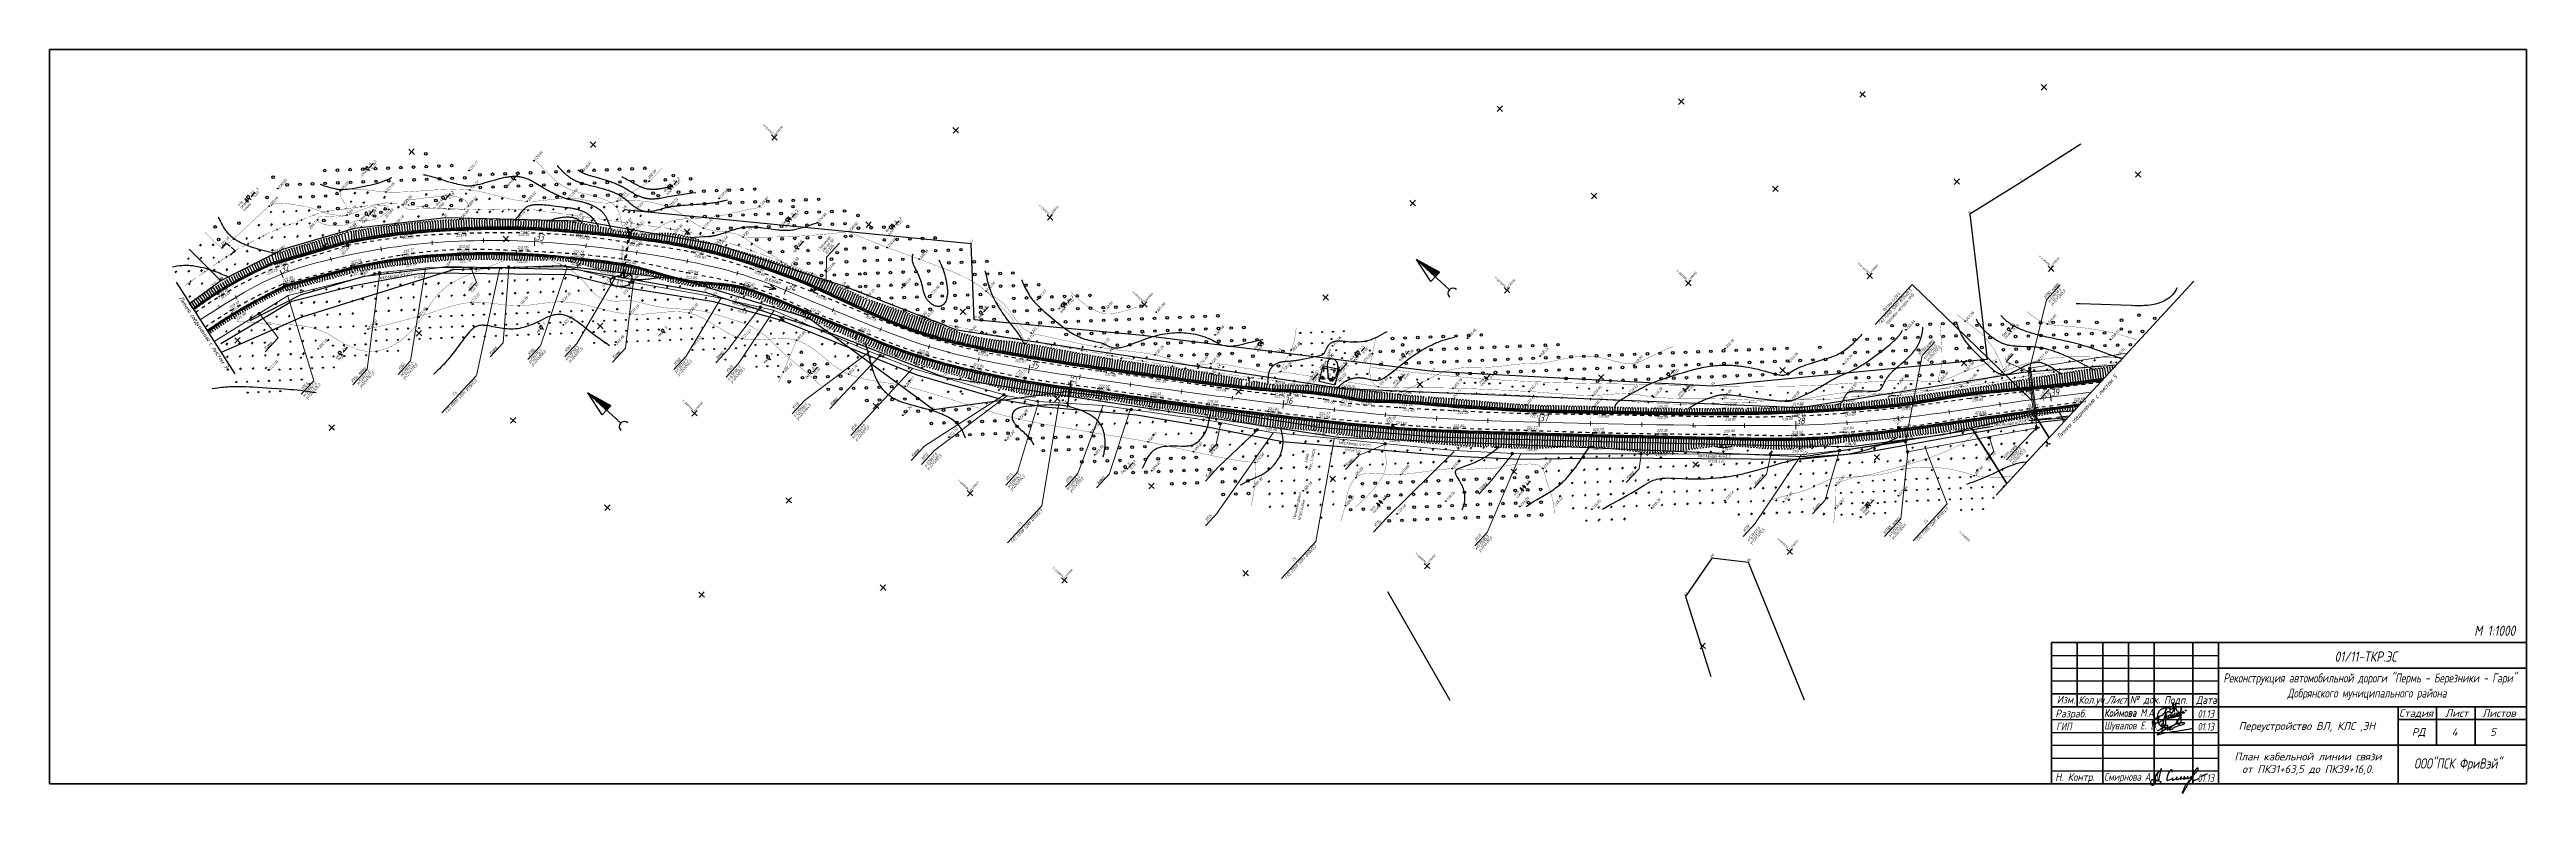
# Model space of a CAD drawing. Header units: millimetres. Extents: x -10 to 1169, y 1 to 1686.
# Drawn here: x 191 to 1156, y 351 to 641 of the extents above; entities that cross this region are included whole.
import ezdxf
from ezdxf.enums import TextEntityAlignment as Align
from ezdxf.lldxf.tags import DXFTag

# ---------------------------------------------------------------- set-up
doc = ezdxf.new("R2010")
doc.units = ezdxf.units.MM
for name, pattern in [('ADOT1', [1, 0, -1]), ('AHIDDEN1', [2, 0.5, -1.5]), ('AHIDDEN2', [3, 1.5, -1.5]), ('AHIDDEN4', [7, 5, -2]), ('CONTI', [0]), ('PHANTOM2', [1.25, 0.625, -0.125, 0.125, -0.125, 0.125, -0.125])]:
    doc.linetypes.add(name, pattern=pattern)
for name, color, linetype in [('CONTURS', 7, 'Continuous'), ('COORDS', 7, 'Continuous'), ('GPR_PICK', 7, 'Continuous'), ('IDIGIT', 32, 'Continuous'), ('IZOLINES', 32, 'Continuous'), ('PDIGIT', 170, 'Continuous'), ('PICK-H', 7, 'Continuous'), ('PICKETS', 7, 'Continuous'), ('STATIONS', 7, 'Continuous'), ('Листы', 7, 'Continuous'), ('ОБЪЕКТЫ_АВТОДОРОГ', 7, 'Continuous'), ('ПИКЕТЫ2', 4, 'Continuous'), ('УЧАСТКИ', 7, 'Continuous')]:
    doc.layers.add(name, color=color, linetype=linetype)
doc.layers.add('СВЯЗЬ', color=170, linetype='Связь', lineweight=30)
doc.layers.add('ЭЛЕКТРИКА', color=1, linetype='Continuous', lineweight=40, plot=False)
doc.styles.add('2.5', font='isocpeui.ttf', dxfattribs={"width": 0.6, "height": 2.5})
doc.styles.add('GPR', font='isocpeui.ttf', dxfattribs={"width": 0.8})
doc.styles.add('ITALICC', font='isocpeui.ttf', dxfattribs={"height": 2})
doc.styles.get("Standard").update_dxf_attribs({"font": 'arial.ttf'})
doc.styles.add('ГОСТ', font='isocpeui.ttf', dxfattribs={"height": 1.25})
tags = doc.linetypes.add('газ', pattern='A,42.7,-5.08,["Г",Standard,S=2.54,R=0,X=-2.54,Y=-1.27],-3.81', length=51.59).pattern_tags.tags
tags[6] = DXFTag(74, 10)
doc.linetypes.add('Связь', pattern='A,12.5,[130,ltypeshp.shx,S=1,R=-30,X=0,Y=0.9],1,[130,ltypeshp.shx,S=1,R=-30,X=0,Y=0.9],1,[130,ltypeshp.shx,S=1,R=-30,X=0,Y=0.9],4.5', length=19)
doc.dimstyles.get("Standard").update_dxf_attribs({"dimtxt": 0.18, "dimasz": 0.18, "dimexe": 0.18, "dimexo": 0.0625, "dimgap": 0.09, "dimtad": 0, "dimtih": 1, "dimtoh": 1, "dimdec": 4, "dimzin": 0, "dimdsep": 46, "dimtxsty": 'Standard', "dimcen": 0.09, "dimadec": 0, "dimazin": 0, "dimtfac": 1, "dimtdec": 4, "dimtofl": 0, "dimtmove": 0, "dimatfit": 3, "dimfxl": 1, "dimtolj": 1, "dimtzin": 0, "dimarcsym": 0})
doc.dimstyles.new('Пятисотый', dxfattribs={"dimtxt": 2.5, "dimasz": 2, "dimexe": 1.5, "dimexo": 0, "dimgap": 1, "dimtad": 1, "dimdec": 1, "dimlfac": 0.5, "dimrnd": 0.5, "dimzin": 0, "dimdsep": 46, "dimtxsty": '2.5', "dimblk": 'ARCHTICK', "dimcen": 2, "dimdle": 1.5, "dimclrd": 190, "dimclre": 190, "dimclrt": 190, "dimadec": 0, "dimazin": 0, "dimtfac": 1, "dimtdec": 1, "dimtix": 1, "dimtmove": 1, "dimatfit": 3, "dimfxl": 1, "dimtolj": 1, "dimtzin": 0, "dimlwe": 20, "dimarcsym": 0})

# ---------------------------------------------------------------- blocks, each defined once
blk = doc.blocks.new('A$C14F24BE0')
at = {"lineweight": 30, "true_color": 0x0718b0}
blk.add_hatch(color=164, dxfattribs=at).paths.add_polyline_path([(2.59, -4.28, 1), (2.22, -4.28, 1)])
at = {"color": 164, "lineweight": 30, "true_color": 0x0718b0}
blk.add_line((0.23, -3.77), (2.15, -3.46), dxfattribs=at)
blk.add_circle((2.41, -4.28), 0.188, dxfattribs=at)
for points, knots in [([(-0.49, -3.72), (-0.4, -3.67), (-0.51, -3.26), (-1.23, -3.39), (-1.36, -4.15), (-1.69, -4.88), (-1.23, -5.5), (-0.44, -5.64), (0.2, -5.09), (0.57, -4.33), (0.54, -3.38), (0.5, -2.43), (0.63, -1.37), (1.37, -0.6), (2.2, 0.02), (2.73, 0.41), (2.92, 0.9), (2.57, 0.9), (2.59, 0.63), (2.47, 0.2), (2.22, -1.02), (1.82, -2.53), (1.51, -3.77), (1.4, -4.2)], [0, 0, 0, 0, 0.31279, 0.75166, 1.67129, 2.412495, 2.97956, 3.712448, 4.564632, 5.298338, 6.207276, 7.322922, 8.192226, 9.305227, 10.401145, 11.26622, 11.411446, 11.655096, 11.818609, 12.118108, 13.018743, 15.498507, 16.84405, 16.84405, 16.84405, 16.84405]), ([(6.77, 0.11), (6.76, 0.07), (6.73, -0.05), (6.74, -0.26), (6.95, -0.27), (7.15, -0.16), (7.12, 0.17), (6.85, 0.42), (6.2, 0.43), (5.61, -0.6), (5.24, -1.66), (4.83, -2.72), (4.92, -3.26), (4.94, -3.78), (5.56, -3.51), (6.12, -3.4), (6.78, -3.01), (7.25, -2.99), (7.43, -2.78), (7.27, -2.69), (7.14, -2.97), (7.03, -3.16), (6.94, -3.44), (7.19, -3.67), (7.69, -3.49), (8.14, -3.24), (8.59, -3), (8.8, -2.75), (8.98, -2.54), (8.76, -2.33), (8.62, -2.69), (8.51, -2.93), (8.48, -3.28), (8.82, -3.47), (9.28, -3.21), (9.87, -2.98), (10.27, -2.66), (10.67, -2.44), (10.51, -2.17), (10.3, -2.43), (10.18, -2.64), (10.03, -3.05), (10.56, -3.26), (11.12, -2.88), (11.7, -2.84), (12.08, -2.51), (11.85, -2.28), (11.43, -2.32), (11.57, -2.76), (11.34, -3.01), (11.54, -3.26), (11.93, -3), (12.42, -2.95), (12.75, -2.65), (13.32, -2.45), (12.88, -2.21), (12.76, -2.54), (12.68, -2.85), (13.05, -2.97), (13.47, -2.83), (14.22, -2.43), (15.07, -1.68), (16.11, -0.82), (16.75, 0.01), (17.11, 0.62), (17.14, 0.97), (16.98, 1.19), (16.59, 1.05), (16.17, 0.62), (15.66, -0.17), (15.12, -1.23), (14.28, -2.85), (13.34, -4.76), (12.36, -6.43), (11.67, -7.42), (11.47, -8.1), (11.25, -8.39), (11.12, -8.81), (10.9, -8.35), (11.33, -7.66), (11.76, -6.37), (12.54, -5.08), (13.32, -4.13), (13.8, -3.57), (14.22, -3.31), (14.52, -3.13), (14.9, -3.14), (14.87, -3.51), (14.86, -3.73), (14.92, -4.17), (15.59, -3.55), (16.14, -3.46), (16.83, -3.22), (17.2, -2.96), (17.39, -2.82)], [0, 0, 0, 0, 0.153221, 0.357613, 0.493352, 0.692414, 0.989555, 1.291204, 1.742475, 2.730709, 4.388355, 5.38085, 5.890004, 6.210585, 6.551316, 7.411083, 8.194482, 8.718166, 8.790248, 8.89267, 9.06287, 9.519825, 9.702443, 9.829766, 10.435215, 11.015499, 11.49759, 11.887822, 12.060708, 12.208429, 12.520036, 12.814383, 13.166868, 13.362181, 13.847388, 14.598378, 15.26698, 15.529718, 15.699557, 15.900859, 16.243469, 16.632814, 16.858518, 17.69493, 18.466617, 18.679008, 18.929614, 19.198499, 19.673231, 19.908465, 20.088794, 20.397375, 21.067588, 21.542627, 21.930537, 22.170782, 22.471297, 22.757892, 23.004436, 23.42, 24.091694, 25.523516, 26.827085, 28.102709, 28.675735, 28.89724, 29.125716, 29.34922, 29.98644, 30.948008, 32.136516, 33.563641, 36.408284, 38.532782, 39.355909, 40.072242, 40.473339, 40.729918, 40.841553, 41.667047, 43.020408, 44.981349, 46.112506, 46.72121, 47.181361, 47.566749, 47.800475, 48.112253, 48.4229, 48.579857, 49.244021, 49.968175, 50.605834, 51.320527, 51.320527, 51.320527, 51.320527]), ([(18.13, -2.16), (18.35, -2.03), (18.77, -1.77), (19.66, -1.46), (20.3, -1.14), (20.76, -1.14)], [0, 0, 0, 0, 0.757468, 1.46659, 2.831229, 2.831229, 2.831229, 2.831229])]:
    blk.add_open_spline(points, degree=3, knots=knots, dxfattribs=at)
blk = doc.blocks.new('A$C6218632A')
at = {"layer": 'ЭЛЕКТРИКА', "color": 0, "linetype": 'ByBlock', "lineweight": -2}
for points, knots in [([(2.03, 1.19), (1.96, 0.79), (1.79, -0.15), (1.58, -1.6), (-0.41, -2.66), (-0.69, -0.61), (0.77, 0.34), (2.4, 0.98), (3.94, 1.79), (4.45, 3.16), (5.1, 3.81), (4.95, 5.05), (4.52, 3.61), (4.41, 2.82), (4.43, 1.47), (4.48, 0.22), (4.56, -0.86), (4.46, -1.72), (4.48, -2.22), (4.21, -3.13), (3.84, -2.45), (3.84, -2.02), (3.7, -1.52), (3.72, -1.12), (3.75, -0.73), (3.85, -0.37), (4.03, 0.02), (4.13, 0.57), (4.43, 1.21), (4.73, 1.96), (5.09, 2.46), (5.66, 3.08), (5.82, 2.66), (5.9, 2.46)], [0, 0, 0, 0, 1.216621, 2.86, 4.494114, 5.503199, 7.547548, 9.093933, 10.97122, 12.45814, 13.183829, 13.892107, 14.667871, 15.870181, 16.997792, 18.479138, 19.702196, 20.248434, 20.972138, 21.575858, 21.938568, 22.632065, 23.04127, 23.45184, 23.813692, 24.214111, 24.564576, 25.103265, 25.878183, 26.701555, 27.423218, 27.986195, 28.483433, 28.483433, 28.483433, 28.483433]), ([(8.16, 4.33), (8, 4.25), (7.65, 4.05), (7.15, 3.91), (6.71, 3.58), (6.42, 3.82), (6.21, 3.94), (6.02, 4.08), (5.8, 4.17), (5.49, 4.3), (5.08, 4.34), (4.41, 4.28), (3.53, 4.09), (2.59, 3.54), (1.83, 2.81), (1.47, 1.87), (1.34, 1), (1.26, 0.15), (1.42, -0.55), (1.57, -1.22), (1.78, -1.85), (2.15, -2.39), (2.78, -2.99), (3.86, -3.41), (5.13, -3.47), (6.45, -3.13), (7.63, -2.51), (8.77, -1.75), (8.97, -0.99), (9.04, -0.7)], [0, 0, 0, 0, 0.550224, 1.191183, 1.622114, 1.939836, 2.19685, 2.348396, 2.641954, 2.905273, 3.358709, 3.86517, 4.910957, 6.036244, 7.099431, 7.97607, 9.014585, 9.751213, 10.50375, 11.158115, 11.811474, 12.458613, 13.119138, 14.38981, 15.828036, 16.881878, 18.42347, 19.87406, 20.731176, 20.731176, 20.731176, 20.731176]), ([(4.39, 1.12), (4.52, 1.23), (4.69, 1.36), (4.98, 1.42), (5.11, 1.25), (5.09, 1.06), (5.04, 0.85), (5.06, 0.62), (5.07, 0.37), (5.15, 0.16), (5.33, 0.02), (5.56, 0.08), (5.75, 0.29), (5.86, 0.63), (5.79, 1.03), (5.8, 1.43), (6.17, 1.7), (6.46, 1.37), (6.45, 1.02), (6.45, 0.68), (6.45, 0.37), (6.23, 0.16), (6.02, 0.19), (5.83, 0.23), (5.79, 0.38), (5.76, 0.67), (6.23, 0.58), (6.52, 0.71), (6.73, 0.92), (6.82, 1.19), (6.77, 1.89), (6.81, 1.18), (6.74, 0.9), (6.76, 0.65), (6.79, 0.49), (6.87, 0.4), (6.98, 0.42), (7.11, 0.47), (7.14, 0.62), (7.21, 0.76), (7.21, 0.92), (7.23, 1.04), (7.26, 1.16), (7.26, 1.28), (7.26, 1.42), (7.28, 1.55), (7.27, 1.84), (7.25, 1.44), (7.25, 1.28), (7.25, 1.14), (7.25, 1.06), (7.25, 1.02), (7.25, 0.92), (7.25, 0.77), (7.26, 0.6), (7.34, 0.4), (7.48, 0.46), (7.58, 0.51)], [0, 0, 0, 0, 0.496119, 0.651509, 0.822656, 1.020696, 1.200838, 1.472307, 1.717279, 1.943141, 2.143103, 2.330431, 2.592975, 2.945138, 3.372415, 3.787425, 4.112224, 4.44068, 4.834392, 5.149905, 5.488589, 5.712148, 5.972129, 6.113542, 6.213496, 6.399091, 6.854329, 7.154318, 7.39061, 7.684081, 8.129512, 8.574943, 8.892635, 9.134623, 9.310707, 9.363216, 9.47464, 9.604325, 9.737043, 9.890018, 10.084944, 10.197839, 10.275861, 10.434465, 10.583035, 10.68275, 10.860739, 11.113365, 11.317518, 11.465995, 11.521675, 11.558792, 11.595913, 11.809299, 12.006538, 12.119562, 12.375391, 12.375391, 12.375391, 12.375391]), ([(6.36, 3.64), (6.34, 3.61), (6.28, 3.54), (6.16, 3.41), (6.14, 3.21), (6.16, 3.02), (6.19, 2.84), (6.24, 2.65), (6.37, 2.43), (6.71, 2.39), (7.05, 2.4), (7.35, 2.66), (7.5, 2.98), (7.6, 3.33), (7.64, 3.67), (7.53, 4.01), (7.52, 4.42), (7.42, 4.86), (7.43, 5.36), (7.26, 5.84), (7.5, 6.11), (7.44, 6.63), (7.64, 4.98), (7.6, 4.73), (7.91, 2.4), (8.05, 3.51), (8.26, 3.99), (8.4, 4.82), (8.52, 5.24), (8.71, 6.31), (8.16, 5.75), (8.51, 4.78), (8.64, 3.91), (8.69, 3.09), (9.18, 3.04), (9.46, 3.01)], [0, 0, 0, 0, 0.118708, 0.283153, 0.508507, 0.683718, 0.861871, 1.055389, 1.281684, 1.56958, 1.999735, 2.263254, 2.727804, 3.03837, 3.345159, 3.748428, 4.084118, 4.590028, 5.05489, 5.630673, 5.896078, 6.1185, 6.753042, 8.372403, 9.622969, 10.077373, 10.810653, 11.454077, 12.34475, 12.956405, 13.008846, 14.522349, 15.372925, 15.922063, 16.654094, 16.654094, 16.654094, 16.654094]), ([(6.92, 1.97), (6.93, 2), (6.94, 2.08), (6.94, 2.18), (6.94, 2.3), (7.02, 2.37), (7.08, 2.35), (7.1, 2.34)], [0, 0, 0, 0, 0.0785862, 0.242986, 0.3060295, 0.4223142, 0.4868299, 0.4868299, 0.4868299, 0.4868299]), ([(7.71, 0.86), (7.75, 0.84), (7.82, 0.79), (7.83, 0.91), (7.84, 0.98), (7.79, 1.05), (7.74, 1.12), (7.63, 1.12), (7.56, 1.01), (7.58, 0.9), (7.55, 0.74), (7.65, 0.64), (7.76, 0.57), (7.89, 0.55), (7.97, 0.68), (8.04, 0.8), (8.07, 0.93), (8.06, 1.12), (8.07, 1.31), (8.05, 1.55), (8.06, 1.74), (8.02, 1.97), (7.98, 2.64), (8.05, 1.82), (8.05, 1.56), (8.06, 1.4), (8.06, 1.25), (8.09, 1.08), (8.16, 0.96), (8.24, 0.87), (8.41, 0.73), (8.66, 1.02), (8.74, 1.31), (8.81, 1.66), (8.83, 1.91), (8.8, 2.49), (8.83, 2.13), (8.81, 1.94), (8.82, 1.71), (8.84, 1.49), (8.84, 1.3), (8.88, 1.14), (8.89, 0.94), (9.05, 0.95), (9.22, 0.91), (9.34, 1.26), (9.3, 1.56), (9.33, 1.91), (9.25, 2.22), (9.53, 2.52), (9.74, 2.42), (9.86, 2.22), (9.84, 2.55), (9.43, 2.47), (9.3, 2.21), (9.32, 1.94), (9.31, 1.64), (9.29, 1.34), (9.45, 1.13), (9.65, 0.94), (9.89, 1.1), (9.96, 1.27), (10, 1.46), (10.05, 1.69), (10.02, 1.94), (9.99, 2.1), (9.95, 2.24), (9.86, 2.28), (9.77, 2.42), (9.75, 2.27), (9.82, 2.18), (9.96, 2.21), (10.05, 2.3), (10.2, 2.36), (10.24, 2.54), (10.34, 2.72), (10.37, 2.88), (10.43, 3.06), (10.55, 3.18), (10.7, 3.38), (10.77, 3.68), (10.91, 4.06), (10.44, 4.38), (10.43, 4.01), (10.4, 3.75), (10.44, 3.42), (10.44, 3.11), (10.39, 2.78), (10.41, 2.45), (10.36, 2.08), (10.35, 1.73), (10.41, 1.41), (10.41, 1.11), (10.43, 0.84), (10.45, 0.53), (10.47, 0.23), (10.52, -0.13), (10.53, -0.51), (10.52, -0.91), (10.46, -1.33), (10.3, -1.78), (10.03, -2.24), (9.44, -2.27), (9.31, -1.82), (9.26, -1.45), (9.27, -1.03), (9.39, -0.66), (9.55, -0.32), (9.7, 0), (9.87, 0.29), (10.08, 0.54), (10.35, 0.81), (10.53, 1.27), (10.74, 1.57), (10.86, 1.75)], [0, 0, 0, 0, 0.112047, 0.194924, 0.263254, 0.34956, 0.411074, 0.535381, 0.597512, 0.765688, 0.877502, 1.055198, 1.133063, 1.267261, 1.4052, 1.531064, 1.692114, 1.797318, 2.100324, 2.273725, 2.508879, 2.64738, 3.054804, 3.701914, 3.811019, 3.915461, 4.151835, 4.284388, 4.419739, 4.551836, 4.650087, 5.054369, 5.312583, 5.645619, 6.017608, 6.359419, 6.548212, 6.733226, 7.029984, 7.199114, 7.385571, 7.586763, 7.770319, 7.795181, 8.029342, 8.207128, 8.749797, 8.957039, 9.260919, 9.700134, 9.735704, 9.949679, 10.042887, 10.420575, 10.696721, 10.908513, 11.207826, 11.610088, 11.724501, 12.031879, 12.283874, 12.438323, 12.571216, 12.873349, 13.150563, 13.298389, 13.374297, 13.564905, 13.632381, 13.729137, 13.831553, 13.965102, 14.090678, 14.215073, 14.4204, 14.59231, 14.81698, 14.915667, 15.161749, 15.31149, 15.658681, 16.085535, 16.432665, 16.631066, 16.918543, 17.29932, 17.618537, 17.849443, 18.27685, 18.601425, 18.986076, 19.303314, 19.575951, 19.892478, 20.131507, 20.493425, 20.79769, 21.231918, 21.61385, 22.012982, 22.469598, 23.081108, 23.508948, 23.843257, 24.320163, 24.6876, 25.07669, 25.46302, 25.822922, 26.141993, 26.47151, 26.807894, 27.255978, 27.913388, 27.913388, 27.913388, 27.913388]), ([(11.08, 2.11), (11.07, 2.18), (11.04, 2.32), (11.04, 2.56), (11.09, 2.83), (11.31, 2.87), (11.43, 2.75), (11.39, 2.65), (11.35, 2.44), (11.4, 2.53), (11.48, 2.59), (11.6, 2.66), (11.73, 2.64), (11.77, 2.55), (11.85, 2.47), (11.76, 2.38), (11.72, 2.26), (11.59, 2.22), (11.44, 2.17), (11.3, 2.15), (11.15, 2.14), (11.05, 2.11), (10.95, 2.12), (10.93, 2.06), (10.92, 2.04)], [0, 0, 0, 0, 0.203114, 0.443788, 0.738793, 0.892148, 1.011452, 1.16472, 1.294079, 1.312018, 1.436857, 1.609751, 1.70903, 1.800525, 1.876218, 2.001803, 2.102334, 2.263861, 2.37303, 2.576259, 2.689773, 2.803296, 2.893038, 2.964801, 2.964801, 2.964801, 2.964801]), ([(12.01, 3.3), (12.09, 3.32), (12.27, 3.37), (12.51, 3.28), (12.65, 3.08), (12.58, 2.97), (12.54, 2.91)], [0, 0, 0, 0, 0.2515771, 0.5409778, 0.7122563, 0.9029155, 0.9029155, 0.9029155, 0.9029155])]:
    blk.add_open_spline(points, degree=3, knots=knots, dxfattribs=at)
blk = doc.blocks.new('A$C54C13FF2')
at = {"color": 182, "lineweight": 30}
for points, knots in [([(0.77, 4.58), (0.85, 4.6), (0.97, 4.63), (0.84, 4.51), (0.77, 4.57), (0.73, 4.69), (0.97, 4.92), (1.24, 5.15), (1.64, 5.46), (2, 5.53), (2.28, 5.64), (2.47, 5.51), (2.4, 5.19), (2.34, 4.79), (2.03, 4.33), (1.65, 3.98), (1.49, 3.73), (1.35, 3.61), (1.36, 3.71), (1.54, 3.68), (1.74, 3.8), (2.02, 3.79), (2.36, 3.62), (2.13, 3.08), (1.83, 2.54), (1.19, 2.01), (0.55, 1.68), (0.16, 1.58), (0, 1.54)], [0, 0, 0, 0, 0.144816, 0.240176, 0.309233, 0.378382, 0.62109, 1.127388, 1.559392, 2.061245, 2.251565, 2.417324, 2.630671, 3.138748, 3.667492, 4.230133, 4.648637, 4.66273, 4.699155, 4.824553, 5.091414, 5.41419, 5.649534, 6.060514, 6.795844, 7.695243, 8.4424, 8.924507, 8.924507, 8.924507, 8.924507]), ([(4.46, 2.69), (4.36, 2.67), (4.15, 2.63), (3.94, 2.4), (3.72, 2.25), (3.69, 1.98), (3.98, 1.89), (4.39, 2.02), (4.79, 2.5), (5.41, 2.76), (5.52, 3.19), (5.77, 3.2), (5.69, 3.15), (5.62, 3.02), (5.34, 2.83), (5.13, 2.46), (4.79, 2.26), (4.72, 2.04), (4.72, 1.94), (4.72, 1.83), (4.99, 1.89), (5.42, 1.95), (5.94, 2.43), (6.53, 2.75), (7.03, 3.02), (8.05, 3.5), (9.27, 3.56), (10.19, 4.16), (10.59, 4.22), (10.77, 4.6), (9.83, 4.62), (8.98, 4.52), (7.32, 4.08), (5.38, 3.34), (2.85, 1.65), (1.33, 1.17), (-0.01, -0.02), (0.24, 0.08), (0.6, -0.01), (1.77, 0.56), (3.55, 0.82), (6.14, 1.22), (8.66, 1.57), (10.66, 1.92), (12.26, 2.1), (13.17, 2.39), (13.78, 2.39)], [0, 0, 0, 0, 0.29858, 0.633476, 0.902137, 1.086957, 1.289204, 1.656644, 2.346306, 3.125394, 3.508101, 3.561159, 3.602142, 3.683917, 4.04915, 4.522294, 4.980436, 5.13351, 5.206596, 5.277818, 5.41872, 5.815913, 6.767082, 7.340938, 7.85738, 8.447832, 10.736442, 11.336769, 11.705826, 11.87945, 12.357395, 13.547075, 15.135573, 17.179771, 19.933214, 23.650458, 23.701113, 23.773834, 24.156681, 25.108478, 27.209493, 29.784304, 32.857291, 34.888328, 35.860335, 37.68574, 37.68574, 37.68574, 37.68574]), ([(1.99, 2.13), (1.95, 1.94), (2.28, 2.95), (2.8, 3.1), (3.26, 3.59), (3.83, 3.87), (4.1, 3.39), (3.56, 2.77), (3.09, 2.21), (2.55, 1.78), (2.3, 1.51), (1.96, 1.44), (1.84, 1.8), (1.99, 2.04), (2.02, 2.22), (2.04, 2.28)], [0, 0, 0, 0, 0.580362, 1.313295, 2.149647, 2.566363, 2.821987, 3.502335, 4.656923, 5.1745, 5.551264, 5.7689, 6.051946, 6.413741, 6.602979, 6.602979, 6.602979, 6.602979])]:
    blk.add_open_spline(points, degree=3, knots=knots, dxfattribs=at)
blk = doc.blocks.new('390_2')
at = {"layer": 'CONTURS', "color": 7}
for p, q in [((0.7, 3.5), (-0.7, 3.5)), ((0, 1.1), (0, 0)), ((0, 0), (0.6, 0))]:
    blk.add_line(p, q, dxfattribs=at)
at = {"layer": 'CONTURS', "color": 7, "linetype": 'Continuous'}
for centre, radius, start, end in [((-0.6, 3.3), 0.22, 101.9408, 167.6983), ((-19.9, 7.5), 19.5, 347.2459, 347.6983), ((1, 2.7), 1.95, 167.2459, 239.376), ((-0.7, 3.5), 0.0195, 90, 101.9408), ((-1, 2.7), 1.95, 300.624, 12.7541), ((0.6, 3.3), 0.22, 12.3017, 76.9673), ((19.9, 7.5), 19.5, 192.3017, 192.7541)]:
    blk.add_arc(centre, radius, start, end, dxfattribs=at)
blk = doc.blocks.new('107_1')
at = {"layer": 'CONTURS', "color": 7, "linetype": 'Continuous', "const_width": 0.5}
blk.add_lwpolyline([(-0.25, 0, 1), (0.25, 0, 1)], format="xyb", close=True, dxfattribs=at)
blk = doc.blocks.new('133')
at = {"layer": 'CONTURS', "color": 7, "linetype": 'Continuous', "const_width": 0.2}
for points in [[(-11, 0), (-2, 0)], [(0, 0), (9, 0)]]:
    blk.add_lwpolyline(points, dxfattribs=at)
at = {"layer": 'CONTURS', "color": 7, "linetype": 'Continuous', "const_width": 0.5}
blk.add_lwpolyline([(-6.8, 0, 1), (-6.3, 0, 1)], format="xyb", close=True, dxfattribs=at)
blk = doc.blocks.new('NSARROW')
at = {"layer": 'CONTURS'}
h = blk.add_hatch(dxfattribs=at)
h.set_pattern_fill('ANSI37', color=256, scale=0.1, style=0)
h.set_pattern_definition([(45, (0, 0), (-0.0088388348, 0.0088388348), []), (135, (0, 0), (-0.0088388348, -0.0088388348), [])])
h.paths.add_polyline_path([(0, 40), (0, 20), (5, 20)])
for p, q in [((-5, 20), (0, 40)), ((0, 5), (0, 40)), ((0, 40), (5, 20)), ((5, 20), (-5, 20))]:
    blk.add_line(p, q, dxfattribs=at)
blk.add_arc((0, 1.1), 4, 0, 180, dxfattribs=at)
blk = doc.blocks.new('ARROW')
at = {"layer": 'CONTURS'}
for p, q in [((0, 0), (10, 0)), ((10, 0), (5, 2)), ((10, 0), (5, -2))]:
    blk.add_line(p, q, dxfattribs=at)
blk = doc.blocks.new('401')
at = {"layer": 'CONTURS'}
for p, q in [((0, 0), (0, 1.2)), ((0.8, 0), (0.8, 1.2))]:
    blk.add_line(p, q, dxfattribs=at)
blk = doc.blocks.new('372')
at = {"layer": 'CONTURS'}
blk.add_circle((0, 0), 1, dxfattribs=at)
blk = doc.blocks.new('390_5')
at = {"layer": 'CONTURS', "color": 7}
for p, q in [((-1, 0.9), (0, 1.5)), ((0, 2.5), (-0.8, 2)), ((0, 3.4), (-0.6, 3)), ((0, 3.4), (0, 0)), ((0, 3.4), (0.6, 3)), ((0, 2.5), (0.8, 2)), ((1, 0.9), (0, 1.5)), ((0, 0), (0.5, 0))]:
    blk.add_line(p, q, dxfattribs=at)
blk = doc.blocks.new('119_2')
at = {"layer": 'CONTURS'}
for p, q in [((-0.5, 1.5), (0.5, 1.5)), ((0, 0), (0, 1.5))]:
    blk.add_line(p, q, dxfattribs=at)
at = {"layer": 'CONTURS', "const_width": 0.5}
blk.add_lwpolyline([(-0.25, 0, 1), (0.25, 0, 1)], format="xyb", close=True, dxfattribs=at)
blk = doc.blocks.new('373')
at = {"layer": 'CONTURS'}
blk.add_circle((0, 0), 0.4, dxfattribs=at)
blk = doc.blocks.new('5_1')
at = {"layer": 'STATIONS', "color": 7, "linetype": 'Continuous'}
for p, q in [((-0.8, 0), (-1.3, 0)), ((0, 0.8), (0, 1.3)), ((0.8, 0), (1.3, 0)), ((0, -0.8), (0, -1.3))]:
    blk.add_line(p, q, dxfattribs=at)
blk.add_circle((0, 0), 0.75, dxfattribs=at)
for p in [(0, 0), (0.8, 0)]:
    blk.add_point(p, dxfattribs=at)
blk = doc.blocks.new('*D40')
at = {"layer": 'CONTURS', "color": 0, "lineweight": -2}
for p, q in [((257.98, 563.65), (259.7, 565.66)), ((259.72, 565.41), (261.02, 564.3)), ((261.26, 560.83), (262.99, 562.84)), ((262.73, 562.82), (261.44, 563.93))]:
    blk.add_line(p, q, dxfattribs=at)
at = {"layer": 'CONTURS', "color": 0}
for points in [[(259.74, 565.43), (259.7, 565.38), (259.59, 565.52)], [(262.71, 562.8), (262.75, 562.84), (262.87, 562.7)]]:
    blk.add_solid(points, dxfattribs=at)
at = {"layer": 'Defpoints', "color": 0}
for p in [(257.94, 563.6), (261.22, 560.78), (262.87, 562.7)]:
    blk.add_point(p, dxfattribs=at)
at = {"layer": 'CONTURS', "color": 0, "lineweight": -2, "insert": (261.23, 564.11), "char_height": 0.18, "attachment_point": 5}
blk.add_mtext('\\A1;4.3297', dxfattribs=at)
blk = doc.blocks.new('206_3')
at = {"layer": 'CONTURS'}
for p, q in [((0.5, 3.5), (-0.5, 3.5)), ((-0.5, 3.5), (-0.5, 1.8)), ((-0.5, 1.8), (0.5, 1.8)), ((0, 0), (0, 1.8)), ((0.5, 0), (0, 0)), ((0.5, 1.8), (0.5, 3.5))]:
    blk.add_line(p, q, dxfattribs=at)
blk = doc.blocks.new('_ArchTick')
at = {"color": 0, "linetype": 'ByBlock', "const_width": 0.15}
blk.add_lwpolyline([(-0.5, -0.5), (0.5, 0.5)], dxfattribs=at)
blk = doc.blocks.new('*D41')
at = {"layer": 'CONTURS', "color": 190, "linetype": 'Continuous', "lineweight": -2}
blk.add_line((588.64, 511.79), (587.12, 501.5), dxfattribs=at)
at = {"layer": 'CONTURS', "color": 190, "linetype": 'Continuous', "lineweight": 20}
for p, q in [((587.34, 502.98), (585.85, 503.2)), ((588.42, 510.3), (586.94, 510.52))]:
    blk.add_line(p, q, dxfattribs=at)
at = {"layer": 'Defpoints', "color": 0}
for p in [(587.34, 502.98), (587.34, 502.98), (588.42, 510.3)]:
    blk.add_point(p, dxfattribs=at)
at = {"layer": 'CONTURS', "color": 190, "lineweight": -2, "xscale": 2, "yscale": 2, "zscale": 2}
for p, rotation in [((588.42, 510.3), 81.57656603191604), ((587.34, 502.98), 261.5765660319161)]:
    blk.add_blockref('_ArchTick', p, dxfattribs=dict(at, rotation=rotation))
at = {"layer": 'CONTURS', "color": 190, "lineweight": 15, "insert": (589.69, 512.14), "char_height": 2.5, "attachment_point": 5, "rotation": 81.57657, "style": '2.5'}
blk.add_mtext('\\A1;3.5', dxfattribs=at)
blk = doc.blocks.new('394')
at = {"layer": 'CONTURS', "color": 7, "linetype": 'Continuous'}
for centre, radius in [((0, 0), 0.4), ((0.5, 1.3), 0.3), ((-1.5, -0.7), 0.3), ((1, -1.1), 0.3)]:
    blk.add_circle(centre, radius, dxfattribs=at)
blk = doc.blocks.new('390_6')
at = {"layer": 'CONTURS', "color": 7}
for p, q in [((0, 0.9), (-1, 1.5)), ((0, 1.7), (-0.9, 2.3)), ((0, 2.5), (-0.7, 2.9)), ((0, 3.1), (-0.4, 3.4)), ((0, 3.4), (0, 0)), ((0, 3.1), (0.4, 3.4)), ((0, 2.5), (0.7, 2.9)), ((0, 1.7), (0.9, 2.3)), ((0, 0.9), (1, 1.5)), ((0, 0), (0.6, 0))]:
    blk.add_line(p, q, dxfattribs=at)
blk = doc.blocks.new('115_3')
at = {"layer": 'CONTURS', "color": 7, "linetype": 'Continuous'}
for points in [[(3.8, 0, 0.2, 0, 0), (3.1, 0.7, 0, 0, 0)], [(3.8, 0, 0.2, 0, 0), (3.1, -0.7, 0, 0, 0)], [(4.5, 0, 0.2, 0, 0), (3.8, 0.7, 0, 0, 0)], [(4.5, 0, 0.2, 0, 0), (3.8, -0.7, 0, 0, 0)]]:
    blk.add_lwpolyline(points, format="xyseb", dxfattribs=at)
blk.add_trace([(0.5, 0.1), (0.5, -0.1), (4.5, 0.1), (4.5, -0.1)], dxfattribs=at)
blk = doc.blocks.new('11_7')
at = {"layer": 'CONTURS', "color": 7, "linetype": 'Continuous'}
for p, q in [((-0.7, -0.7), (0.7, 0.7)), ((-0.7, 0.7), (0.7, -0.7))]:
    blk.add_line(p, q, dxfattribs=at)
blk.add_circle((0, 0), 1, dxfattribs=at)
blk = doc.blocks.new('пкк')
at = {"layer": 'ОБЪЕКТЫ_АВТОДОРОГ', "lineweight": 15, "ltscale": 200}
blk.add_line((-0.01, -0.82), (-0.01, 0.8), dxfattribs=at)
blk = doc.blocks.new('пк')
at = {"layer": 'ОБЪЕКТЫ_АВТОДОРОГ', "linetype": 'Continuous', "lineweight": 25, "xscale": 2, "yscale": 2, "zscale": 2}
blk.add_blockref('пкк', (0, 0.01), dxfattribs=at)

msp = doc.modelspace()

# ---------------------------------------------------------------- hatches: boundary and pattern name
at = {"layer": 'ПИКЕТЫ2'}
h = msp.add_hatch(dxfattribs=at)
h.set_pattern_fill('ANSI31', color=0, scale=0.01, angle=47.2611301, style=0)
h.set_pattern_definition([(92.2611301, (-1120249.59527, -2018195.627584), (-0.031725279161, -0.00125266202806), [])])
h.paths.add_polyline_path([(355.33847, 556.01438, 1), (354.65981, 555.27992, 1)])
h = msp.add_hatch(dxfattribs=at)
h.set_pattern_fill('ANSI31', color=0, scale=0.01, angle=47.2611301, style=0)
h.set_pattern_definition([(92.2611301, (-1119957.826232, -2018256.03097), (-0.031725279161, -0.00125266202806), [])])
h.paths.add_polyline_path([(647.10751, 495.61099, 1), (646.42885, 494.87654, 1)])
h = msp.add_hatch(dxfattribs=at)
h.set_pattern_fill('ANSI31', color=0, scale=0.01, angle=47.2611301, style=0)
h.set_pattern_definition([(92.2611301, (-1119658.12874, -2018261.502745), (-0.031725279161, -0.00125266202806), [])])
h.paths.add_polyline_path([(946.805, 490.13922, 1), (946.12634, 489.40476, 1)])

# ---------------------------------------------------------------- linework, layer by layer
at = {"linetype": 'Continuous', "lineweight": 40}
for centre in [(319.2532, 553.99455), (369.56731, 556.15955), (417.97033, 550.27683), (467.65995, 540.6141), (272.35062, 538.07501), (514.33535, 521.76295), (962.14223, 515.53041), (962.24826, 516.72032), (562.50764, 506.50748), (612.14863, 500.69723), (661.27053, 492.88182), (964.87799, 493.6755), (711.06554, 487.39998), (760.60968, 483.59729), (810.72725, 483.53972), (861.16031, 483.2093), (888.10148, 484.77081), (913.7762, 488.26472), (914.62945, 484.27694)]:
    msp.add_circle(centre, 0.36213, dxfattribs=at)
at = {"color": 0}
msp.add_circle((946.46567, 489.77199), 0.5, dxfattribs=at)
at = {"layer": 'CONTURS', "lineweight": -2}
for p, q in [((307.67183, 565.68076), (307.08245, 569.70568)), ((308.65135, 565.87369), (308.36264, 569.89328)), ((309.63372, 566.0606), (309.20392, 570.0383)), ((310.61626, 566.24666), (310.09765, 570.19164)), ((311.59994, 566.42658), (311.02874, 570.34814)), ((312.58394, 566.6048), (311.98265, 570.50657)), ((313.56887, 566.77771), (312.95421, 570.66414)), ((314.55425, 566.94807), (313.93534, 570.82145)), ((315.5404, 567.11395), (314.92541, 570.97575)), ((316.52711, 567.27644), (315.91909, 571.12932)), ((317.51442, 567.43526), (316.91787, 571.2785)), ((318.5024, 567.58986), (317.91755, 571.42703)), ((319.49081, 567.74161), (318.92061, 571.57047)), ((320.48, 567.88831), (319.92342, 571.71286)), ((321.46948, 568.03297), (320.92865, 571.85082)), ((322.4598, 568.17175), (321.93317, 571.98685)), ((323.45029, 568.30931), (322.93953, 572.11918)), ((323.946, 568.37473), (323.81489, 569.3661)), ((324.4417, 568.44016), (323.94495, 572.24872)), ((324.93742, 568.50538), (324.80999, 569.49723)), ((325.43315, 568.57061), (324.95174, 572.37533)), ((325.92936, 568.63206), (325.80552, 569.62437)), ((326.42557, 568.69352), (325.95726, 572.49843)), ((326.92178, 568.75497), (326.80137, 569.7477)), ((327.41799, 568.81643), (326.96353, 572.61945)), ((327.91472, 568.87349), (327.79817, 569.86667)), ((328.41145, 568.93054), (327.97259, 572.74019)), ((328.90822, 568.98736), (328.79581, 569.98102)), ((329.40498, 569.04417), (328.98172, 572.85573)), ((329.90217, 569.09713), (329.79411, 570.09128)), ((330.39935, 569.15009), (329.99294, 572.97152)), ((330.89667, 569.20185), (330.79303, 570.19647)), ((331.39398, 569.25362), (331.00316, 573.08311)), ((331.89157, 569.30269), (331.79231, 570.29775)), ((332.38915, 569.35177), (332.01492, 573.19229)), ((332.88693, 569.39887), (332.79198, 570.39435)), ((333.3847, 569.44597), (333.02499, 573.30042)), ((333.88263, 569.49141), (333.79185, 570.48728)), ((334.38057, 569.53685), (334.03651, 573.40209)), ((334.87873, 569.57969), (334.79194, 570.57591)), ((335.37689, 569.62253), (335.04609, 573.50357)), ((335.87512, 569.66458), (335.79211, 570.66112)), ((336.37335, 569.70662), (336.05661, 573.60001)), ((336.87183, 569.74559), (336.79239, 570.74243)), ((337.3703, 569.78456), (337.06533, 573.69312)), ((337.86879, 569.82346), (337.79265, 570.82056)), ((338.36727, 569.86237), (338.07423, 573.7852)), ((338.86601, 569.89786), (338.79286, 570.89518)), ((339.36475, 569.93334), (339.08142, 573.86906)), ((339.86349, 569.96883), (339.79296, 570.96634)), ((340.36223, 570.00431), (340.08807, 573.95288)), ((340.86114, 570.03724), (340.79328, 571.03493)), ((341.36006, 570.07016), (341.09625, 574.03084)), ((341.85901, 570.10256), (341.79381, 571.10043)), ((342.35796, 570.13495), (342.1036, 574.10479)), ((342.85702, 570.16562), (342.7944, 571.16365)), ((343.35608, 570.19628), (343.11157, 574.17781)), ((343.85519, 570.22598), (343.79506, 571.22417)), ((344.35431, 570.25567), (344.11889, 574.241)), ((344.85349, 570.28432), (344.79571, 571.28265)), ((345.35267, 570.31297), (345.12648, 574.30421)), ((345.85192, 570.34036), (345.79638, 571.33882)), ((346.35117, 570.36775), (346.13325, 574.36069)), ((346.85044, 570.39462), (346.79701, 571.3932)), ((347.34972, 570.4215), (347.14047, 574.41228)), ((347.84907, 570.44697), (347.79766, 571.44565)), ((348.34842, 570.47244), (348.14678, 574.46307)), ((348.84778, 570.49775), (348.79831, 571.49652)), ((349.34714, 570.52306), (349.154, 574.50225)), ((349.84659, 570.54657), (349.79898, 571.54543)), ((350.34603, 570.57007), (350.16023, 574.54138)), ((350.84548, 570.59358), (350.79965, 571.59253)), ((351.34493, 570.61709), (351.16701, 574.57297)), ((351.84445, 570.63887), (351.8006, 571.63791)), ((352.34398, 570.66066), (352.17544, 574.59829)), ((352.84354, 570.68172), (352.80181, 571.68085)), ((353.34309, 570.70278), (353.18366, 574.61854)), ((353.84268, 570.72296), (353.80317, 571.72218)), ((354.34228, 570.74314), (354.19315, 574.63037)), ((354.84194, 570.76148), (354.80465, 571.76078)), ((355.3416, 570.77982), (355.20166, 574.63982)), ((355.84127, 570.79816), (355.80614, 571.79755)), ((356.34093, 570.81651), (356.21079, 574.64006)), ((356.84069, 570.83202), (356.80802, 571.83149)), ((357.34045, 570.84753), (357.22162, 574.63995)), ((357.84021, 570.86289), (357.81021, 571.86244)), ((358.33998, 570.87824), (358.23235, 574.63051)), ((358.8398, 570.89174), (358.81264, 571.89137)), ((359.33961, 570.90524), (359.24434, 574.62105)), ((359.83947, 570.91733), (359.81526, 571.91704)), ((360.33932, 570.92942), (360.25559, 574.60486)), ((360.83919, 570.94084), (360.81798, 571.94062)), ((361.33906, 570.95227), (361.2677, 574.58764)), ((361.83899, 570.96082), (361.82075, 571.96065)), ((362.33891, 570.96937), (362.27834, 574.56633)), ((362.83884, 570.97791), (362.82344, 571.97779)), ((363.33877, 570.98646), (363.28915, 574.5433)), ((363.83874, 570.99193), (363.82652, 571.99185)), ((364.33871, 570.99739), (364.30185, 574.5181)), ((364.83869, 571.00212), (364.8299, 572.00208)), ((365.33866, 571.00686), (365.31395, 574.4911)), ((365.83865, 571.00983), (365.83347, 572.00982)), ((366.33864, 571.01281), (366.32743, 574.46331)), ((366.83864, 571.01344), (366.83717, 572.01344)), ((367.33864, 571.01408), (367.33975, 574.43429)), ((367.83864, 571.0145), (367.84091, 572.0145)), ((368.33864, 571.01491), (368.35298, 574.40523)), ((368.83863, 571.01118), (368.84456, 572.01116)), ((369.33862, 571.00745), (369.36436, 574.37614)), ((369.8386, 571.00371), (369.84798, 572.00367)), ((370.33859, 570.99998), (370.37584, 574.34713)), ((370.83854, 570.99311), (370.85173, 571.99303)), ((371.33849, 570.98625), (371.38936, 574.3198)), ((371.83842, 570.97786), (371.85563, 571.97771)), ((372.33835, 570.96947), (372.40204, 574.29249)), ((372.83825, 570.95957), (372.85957, 571.95934)), ((373.33816, 570.94966), (373.41613, 574.27023)), ((373.83797, 570.93615), (373.86331, 571.93583)), ((374.33779, 570.92264), (374.42829, 574.24869)), ((374.83761, 570.90913), (374.86668, 571.90871)), ((375.33743, 570.89563), (375.44066, 574.2311)), ((375.83708, 570.87706), (375.8702, 571.87651)), ((376.33674, 570.8585), (376.45528, 574.21542)), ((376.83639, 570.83993), (376.87369, 571.83923)), ((377.33605, 570.82136), (377.46891, 574.20078)), ((377.83557, 570.79961), (377.87701, 571.79875)), ((378.3351, 570.77785), (378.48381, 574.18732)), ((378.83457, 570.75474), (378.88004, 571.7537)), ((379.33403, 570.73162), (379.4972, 574.17352)), ((379.83342, 570.70688), (379.88273, 571.70567)), ((380.33281, 570.68215), (380.51119, 574.15859)), ((380.83207, 570.655), (380.88498, 571.6536)), ((381.33133, 570.62785), (381.52341, 574.14356)), ((381.83057, 570.60034), (381.88678, 571.59876)), ((382.32982, 570.57284), (382.53552, 574.12348)), ((382.82888, 570.54216), (382.88804, 571.54041)), ((383.32793, 570.51148), (383.54554, 574.10344)), ((383.82699, 570.4808), (383.88869, 571.4789)), ((384.32605, 570.45013), (384.55462, 574.07633)), ((384.82495, 570.41704), (384.88919, 571.41498)), ((385.32386, 570.38396), (385.56454, 574.04743)), ((385.82272, 570.35026), (385.88943, 571.34804)), ((386.32158, 570.31657), (386.57288, 574.01132)), ((386.82036, 570.28163), (386.88939, 571.27925)), ((387.31914, 570.24669), (387.58115, 573.96992)), ((387.81783, 570.2105), (387.889, 571.20796)), ((388.31652, 570.1743), (388.58766, 573.92284)), ((388.81518, 570.13771), (388.88826, 571.13503)), ((389.31383, 570.10112), (389.59326, 573.8653)), ((389.81237, 570.06292), (389.88714, 571.06012)), ((390.31091, 570.02472), (390.59718, 573.8053)), ((390.80945, 569.98653), (390.88562, 570.98362)), ((391.30799, 569.94833), (391.59922, 573.72801)), ((391.80642, 569.9088), (391.88394, 570.90579)), ((392.30486, 569.86926), (392.60153, 573.65069)), ((392.80328, 569.82957), (392.8821, 570.82646)), ((393.3017, 569.78988), (393.60145, 573.55222)), ((393.80008, 569.7496), (393.88011, 570.7464)), ((394.29845, 569.70933), (394.60119, 573.45139)), ((394.7968, 569.66865), (394.87799, 570.66535)), ((395.29514, 569.62797), (395.599, 573.33226)), ((395.79346, 569.58701), (395.87581, 570.58362)), ((396.29178, 569.54606), (396.59631, 573.20415)), ((396.79004, 569.50444), (396.8736, 570.50095)), ((397.28831, 569.46283), (397.59231, 573.06248)), ((397.78655, 569.4209), (397.87139, 570.41729)), ((398.28479, 569.37896), (398.58786, 572.90891)), ((398.78293, 569.33597), (398.86915, 570.33224)), ((399.28108, 569.29297), (399.58243, 572.74709)), ((399.77921, 569.2497), (399.8669, 570.24585)), ((400.27733, 569.20644), (400.57642, 572.57275)), ((400.77534, 569.16182), (400.86459, 570.15783)), ((401.27334, 569.1172), (401.5696, 572.39421)), ((401.77133, 569.07239), (401.86223, 570.06825)), ((402.26932, 569.02759), (402.56213, 572.20384)), ((402.76715, 568.98111), (402.85977, 569.97681)), ((403.26499, 568.93462), (403.55388, 572.01209)), ((403.76282, 568.88807), (403.85719, 569.8836)), ((404.26064, 568.84151), (404.54494, 571.8105)), ((404.75828, 568.79292), (404.85441, 569.78829)), ((405.25591, 568.74434), (405.53506, 571.60911)), ((405.75354, 568.69575), (405.85138, 569.69095)), ((406.25118, 568.64717), (406.52442, 571.40118)), ((406.74858, 568.5963), (406.84837, 569.59131)), ((407.24599, 568.54544), (407.51446, 571.1931)), ((407.74339, 568.49451), (407.84532, 569.4893)), ((408.24079, 568.44358), (408.50386, 570.9835)), ((408.73794, 568.39031), (408.8422, 569.38486)), ((409.2351, 568.33704), (409.49369, 570.77356)), ((410.22935, 568.23), (410.48308, 570.56585)), ((411.22309, 568.11822), (411.47288, 570.35883)), ((412.21672, 568.00553), (412.46243, 570.15647)), ((413.20979, 567.88808), (413.45256, 569.9571)), ((414.20271, 567.76925), (414.44252, 569.76354)), ((415.19505, 567.64572), (415.43341, 569.57653)), ((415.77101, 571.56639), (416.1335, 569.69833)), ((416.05111, 571.61229), (416.3703, 569.96735)), ((416.1335, 569.69833), (417.23396, 569.49976)), ((416.18715, 567.52027), (416.42355, 569.39157)), ((416.3703, 569.96735), (417.13282, 569.82976)), ((417.13282, 569.82976), (418.17737, 571.10551)), ((417.23396, 569.49976), (418.38839, 570.90971)), ((277.3914, 556.85292), (276.14064, 560.15583)), ((278.52337, 557.3523), (277.3337, 560.8412)), ((279.48372, 557.62986), (278.57868, 561.21042)), ((280.44446, 557.90729), (279.50741, 561.48715)), ((281.40521, 558.18472), (280.43613, 561.76389)), ((282.36595, 558.46215), (281.37473, 562.04361)), ((283.3267, 558.73958), (282.31992, 562.32531)), ((284.28745, 559.01702), (283.2695, 562.60832)), ((283.80707, 558.8783), (283.53556, 559.84073)), ((285.24819, 559.29445), (284.22201, 562.89222)), ((284.76782, 559.15573), (284.49432, 560.1176)), ((286.20894, 559.57188), (285.17648, 563.17669)), ((285.72856, 559.43316), (285.45375, 560.39466)), ((287.16968, 559.84931), (286.13225, 563.46156)), ((286.68931, 559.7106), (286.41362, 560.67184)), ((288.13043, 560.12674), (287.08888, 563.74669)), ((287.65005, 559.98803), (287.37378, 560.94911)), ((289.09117, 560.40418), (288.0461, 564.03199)), ((288.6108, 560.26546), (288.33414, 561.22643)), ((290.05192, 560.68161), (289.0037, 564.3174)), ((289.57154, 560.54289), (289.29462, 561.50378)), ((291.01266, 560.95904), (289.96156, 564.60289)), ((290.53229, 560.82032), (290.2552, 561.78117)), ((291.97341, 561.23647), (290.91959, 564.88843)), ((291.49303, 561.09776), (291.21583, 562.05857)), ((292.93415, 561.5139), (291.87773, 565.17401)), ((292.45378, 561.37519), (292.1765, 562.33598)), ((293.8949, 561.79134), (292.83595, 565.45961)), ((293.41453, 561.65262), (293.13719, 562.61339)), ((294.85564, 562.06877), (293.79422, 565.74523)), ((294.37527, 561.93005), (294.09791, 562.89082)), ((295.81639, 562.3462), (294.75253, 566.03085)), ((295.33602, 562.20748), (295.05863, 563.16824)), ((296.77713, 562.62363), (295.71086, 566.31648)), ((296.29676, 562.48492), (296.01936, 563.44567)), ((297.73788, 562.90106), (296.6692, 566.60212)), ((297.25751, 562.76235), (296.98009, 563.7231)), ((298.69862, 563.1785), (297.62755, 566.88776)), ((298.21825, 563.03978), (297.94083, 564.00053)), ((299.65937, 563.45593), (298.58591, 567.1734)), ((299.179, 563.31721), (298.90157, 564.27796)), ((300.62011, 563.73336), (299.54428, 567.45904)), ((300.13974, 563.59464), (299.86232, 564.55539)), ((301.58086, 564.01079), (300.50265, 567.74469)), ((301.10049, 563.87208), (300.82306, 564.83282)), ((302.54161, 564.28822), (301.46101, 568.03033)), ((302.06123, 564.14951), (301.7838, 565.11025)), ((303.50235, 564.56566), (302.41939, 568.31598)), ((303.02198, 564.42694), (302.74455, 565.38769)), ((304.4631, 564.84309), (303.37776, 568.60162)), ((303.98272, 564.70437), (303.70529, 565.66512)), ((305.42247, 565.12099), (304.56753, 568.94729)), ((304.94347, 564.9818), (304.66604, 565.94255)), ((305.97666, 565.28875), (305.77536, 566.26828)), ((306.58352, 565.49244), (305.8056, 569.34386)), ((307.12562, 565.58503), (306.98265, 566.57476)), ((308.16083, 565.77675), (308.10683, 566.77529)), ((309.14254, 565.96715), (309.05305, 566.96313)), ((310.12499, 566.15363), (310.00613, 567.14654)), ((311.1081, 566.33662), (310.97088, 567.32716)), ((312.09194, 566.51569), (311.94372, 567.50465)), ((313.0764, 566.69126), (312.92215, 567.67929)), ((314.06156, 566.86289), (313.90456, 567.85049)), ((315.04733, 567.03101), (314.8898, 568.01853)), ((316.03376, 567.1952), (315.87718, 568.18286)), ((317.02076, 567.35585), (316.86613, 568.34382)), ((318.00841, 567.51256), (317.85638, 568.50094)), ((318.99661, 567.66574), (318.84762, 568.65458)), ((319.98541, 567.81496), (319.83975, 568.80429)), ((320.97474, 567.96064), (320.8326, 568.95049)), ((321.96464, 568.10236), (321.82614, 569.09272)), ((322.95505, 568.24053), (322.82024, 569.2314)), ((327.46109, 559.73234), (327.5956, 558.74143)), ((327.95648, 559.80007), (328.26308, 557.49934)), ((328.4522, 559.86534), (328.5816, 558.87375)), ((328.94792, 559.93061), (329.24274, 557.62276)), ((329.44402, 559.99291), (329.56824, 559.00065)), ((329.94013, 560.05521), (330.22382, 557.74164)), ((330.43646, 560.11562), (330.55543, 559.12272)), ((330.9328, 560.17603), (331.20378, 557.86031)), ((331.4296, 560.23249), (331.54336, 559.23898)), ((331.92641, 560.28894), (332.18564, 557.97388)), ((332.42333, 560.34435), (332.532, 559.35027)), ((332.92025, 560.39976), (333.16687, 558.08737)), ((333.41764, 560.45075), (333.52141, 559.45615)), ((333.91503, 560.50175), (334.15022, 558.196)), ((334.41246, 560.55244), (334.51158, 559.55737)), ((334.90988, 560.60313), (335.13347, 558.30358)), ((335.40777, 560.64906), (335.50259, 559.65356)), ((335.90565, 560.69498), (336.11906, 558.40693)), ((336.40354, 560.7409), (336.49453, 559.74505)), ((336.90143, 560.78682), (337.10527, 558.50794)), ((337.39969, 560.8284), (337.48666, 559.83219)), ((337.89796, 560.86998), (338.09077, 558.60524)), ((338.39626, 560.91121), (338.47913, 559.91465)), ((338.89456, 560.95245), (339.07751, 558.69866)), ((339.39312, 560.99027), (339.47193, 559.99338)), ((339.89169, 561.02809), (340.06388, 558.78953)), ((340.39033, 561.06502), (340.46513, 560.06782)), ((340.88896, 561.10195), (341.05176, 558.87467)), ((341.38778, 561.13629), (341.45869, 560.13881)), ((341.8866, 561.17064), (342.03938, 558.95864)), ((342.38551, 561.20364), (342.45264, 560.2059)), ((342.88442, 561.23665), (343.02862, 559.03474)), ((343.38345, 561.2678), (343.44695, 560.26982)), ((343.88248, 561.29894), (344.01763, 559.11083)), ((344.38161, 561.32841), (344.44162, 560.33021)), ((344.88074, 561.35787), (345.00822, 559.1776)), ((345.37994, 561.3861), (345.43662, 560.38771)), ((345.87914, 561.41433), (345.99864, 559.24388)), ((346.37845, 561.44063), (346.43191, 560.44206)), ((346.87776, 561.46693), (346.99038, 559.30189)), ((347.3771, 561.49251), (347.42748, 560.49378)), ((347.87645, 561.5181), (347.982, 559.35758)), ((348.37589, 561.54162), (348.42326, 560.54274)), ((348.87534, 561.56513), (348.97461, 559.40627)), ((349.37481, 561.58826), (349.41921, 560.58924)), ((349.87427, 561.61138), (349.96701, 559.45056)), ((350.37385, 561.6318), (350.41538, 560.63266)), ((350.87344, 561.65222), (350.96044, 559.48837)), ((351.37302, 561.67264), (351.41179, 560.67339)), ((351.8726, 561.69306), (351.95393, 559.51825)), ((352.3723, 561.71035), (352.40799, 560.71099)), ((352.872, 561.72764), (352.94631, 559.54431)), ((353.37173, 561.74433), (353.40412, 560.74486)), ((353.87145, 561.76103), (353.9393, 559.55882)), ((354.37123, 561.77562), (354.40022, 560.77604)), ((354.87102, 561.79021), (354.93134, 559.5728)), ((355.37086, 561.80308), (355.39639, 560.80341)), ((355.87069, 561.81596), (355.92425, 559.57435)), ((356.37055, 561.82781), (356.39265, 560.82806)), ((356.87041, 561.83967), (356.91645, 559.57588)), ((357.37033, 561.84863), (357.38911, 560.8488)), ((357.87025, 561.85758), (357.90973, 559.56862)), ((358.37017, 561.86654), (358.38583, 560.86666)), ((358.87009, 561.87549), (358.90276, 559.55956)), ((359.37006, 561.88057), (359.38231, 560.88064)), ((359.87004, 561.88564), (359.89439, 559.5454)), ((360.37001, 561.89058), (360.37864, 560.89062)), ((360.86999, 561.89553), (360.88623, 559.52814)), ((361.36998, 561.89769), (361.37485, 560.8977)), ((361.86998, 561.89985), (361.87688, 559.5085)), ((362.36998, 561.90068), (362.371, 560.90068)), ((362.86998, 561.90151), (362.86801, 559.48539)), ((363.36998, 561.90072), (363.36713, 560.90072)), ((363.86998, 561.89993), (363.85812, 559.46162)), ((364.36996, 561.89655), (364.36326, 560.89657)), ((364.86995, 561.89317), (364.84898, 559.43501)), ((365.36994, 561.88938), (365.35944, 560.88944)), ((365.86992, 561.88559), (365.83909, 559.40842)), ((366.36986, 561.8779), (366.35572, 560.878)), ((366.86981, 561.87021), (366.8304, 559.38068)), ((367.36975, 561.86252), (367.3522, 560.86268)), ((367.86969, 561.85483), (367.8215, 559.35291)), ((368.36956, 561.84359), (368.34828, 560.84381)), ((368.86943, 561.83234), (368.81101, 559.3261)), ((369.36929, 561.82024), (369.34404, 560.82056)), ((369.86914, 561.80813), (369.8009, 559.29956)), ((370.36893, 561.79369), (370.33955, 560.79412)), ((370.86872, 561.77925), (370.7896, 559.275)), ((371.36845, 561.76263), (371.3348, 560.76319)), ((371.86817, 561.746), (371.77905, 559.25202)), ((372.36785, 561.72821), (372.32986, 560.72893)), ((372.86754, 561.71042), (372.76762, 559.23284)), ((373.36707, 561.68868), (373.32472, 560.68958)), ((373.86659, 561.66694), (373.75784, 559.22127)), ((374.3661, 561.64486), (374.3195, 560.64595)), ((374.86562, 561.62278), (374.74779, 559.21184)), ((375.36489, 561.59577), (375.31427, 560.59705)), ((375.86416, 561.56876), (375.74042, 559.21361)), ((376.36343, 561.54175), (376.30921, 560.54322)), ((376.8627, 561.51474), (376.73372, 559.21538)), ((377.36172, 561.48345), (377.30371, 560.48514)), ((377.86074, 561.45216), (377.72666, 559.2239)), ((378.35973, 561.42041), (378.29784, 560.42233)), ((378.85872, 561.38866), (378.72095, 559.23248)), ((379.3575, 561.3538), (379.29178, 560.35596)), ((379.85629, 561.31894), (379.71521, 559.24129)), ((380.35499, 561.28298), (380.28551, 560.28539)), ((380.8537, 561.24702), (380.711, 559.25018)), ((381.35224, 561.20894), (381.27916, 560.21161)), ((381.85079, 561.17086), (381.70677, 559.25497)), ((382.34922, 561.13122), (382.27269, 560.13415)), ((382.84764, 561.09157), (382.70384, 559.25761)), ((383.34596, 561.05063), (383.26619, 560.05382)), ((383.84429, 561.0097), (383.70082, 559.25395)), ((384.34245, 560.9669), (384.25964, 559.97033)), ((384.84061, 560.92409), (384.69855, 559.24376)), ((385.33872, 560.88065), (385.25311, 559.88432)), ((385.83683, 560.8372), (385.69616, 559.22706)), ((386.33476, 560.79177), (386.24659, 559.79566)), ((386.8327, 560.74633), (386.69372, 559.19737)), ((387.33061, 560.70073), (387.24016, 559.70483)), ((387.82853, 560.65513), (387.69128, 559.16289)), ((388.32626, 560.60758), (388.2579, 559.87127)), ((388.824, 560.56004), (388.68778, 559.10702)), ((389.32173, 560.51249), (389.25396, 559.79547)), ((389.81946, 560.46495), (389.6846, 559.04986)), ((390.31706, 560.41595), (390.24929, 559.71071)), ((390.81465, 560.36695), (390.67847, 558.96109)), ((391.31223, 560.31781), (391.24392, 559.61725)), ((391.80981, 560.26868), (391.67276, 558.87227)), ((392.30731, 560.21874), (392.23777, 559.5144)), ((392.80481, 560.16881), (392.66371, 558.74784)), ((393.30228, 560.1186), (393.23072, 559.40109)), ((393.79976, 560.06839), (393.65461, 558.6193)), ((394.29724, 560.01829), (394.22274, 559.27707)), ((394.79472, 559.96818), (394.64185, 558.45239)), ((395.29221, 559.91814), (395.19152, 558.92322)), ((395.7897, 559.8681), (395.62702, 558.26592)), ((396.28721, 559.81824), (396.18581, 558.8234)), ((396.78472, 559.76838), (396.60783, 558.03913)), ((397.28224, 559.71868), (397.17996, 558.72393)), ((409.73223, 568.28352), (409.83896, 569.27781)), ((410.72622, 568.17411), (410.83558, 569.16811)), ((411.7199, 568.06187), (411.83202, 569.05557)), ((412.71325, 567.9468), (412.82824, 568.94017)), ((413.70625, 567.82867), (413.82419, 568.82169)), ((414.69888, 567.70749), (414.81981, 568.70015)), ((415.6911, 567.583), (415.81501, 568.57529)), ((416.68299, 567.4559), (416.80977, 568.44783)), ((417.17883, 567.39153), (417.41579, 569.2238)), ((417.67455, 567.32627), (417.80411, 568.31784)), ((418.17027, 567.261), (418.41213, 569.09324)), ((418.66595, 567.1954), (418.79814, 568.18663)), ((419.16163, 567.12981), (419.4135, 568.99976)), ((419.65709, 567.06255), (419.79176, 568.05344)), ((420.15254, 566.99529), (420.41849, 568.93534)), ((420.648, 566.92804), (420.78501, 567.91861)), ((421.14345, 566.86078), (421.43027, 568.917)), ((421.63867, 566.79179), (421.77819, 567.78201)), ((422.13389, 566.7228), (422.44532, 568.91248)), ((422.62899, 566.653), (422.77111, 567.64285)), ((423.1241, 566.5832), (423.46455, 568.93393)), ((423.61911, 566.51279), (423.7639, 567.50225)), ((424.11413, 566.44237), (424.48715, 568.96759)), ((424.60879, 566.36947), (424.75621, 567.35855)), ((425.10344, 566.29657), (425.51107, 569.0087)), ((425.5981, 566.22367), (425.74809, 567.21236)), ((426.09276, 566.15078), (426.53697, 569.05367)), ((426.58702, 566.07527), (426.73993, 567.06351)), ((427.08129, 565.99976), (427.56507, 569.09467)), ((427.57539, 565.92321), (427.7314, 566.91096)), ((428.0695, 565.84665), (428.59275, 569.1279)), ((428.56345, 565.76913), (428.72269, 566.75637)), ((429.05741, 565.69161), (429.6198, 569.14112)), ((429.55084, 565.61085), (429.7133, 566.59756)), ((430.04428, 565.53008), (430.6446, 569.14238)), ((430.53771, 565.44932), (430.70328, 566.43552)), ((431.03114, 565.36856), (431.6644, 569.10405)), ((431.52398, 565.28424), (431.69311, 566.26983)), ((432.01682, 565.19992), (432.68313, 569.03762)), ((432.50945, 565.11439), (432.68241, 566.09932)), ((433.00208, 565.02886), (433.69645, 568.93961)), ((433.49447, 564.94193), (433.67144, 565.92615)), ((433.98685, 564.855), (434.70379, 568.79326)), ((434.47853, 564.76415), (434.65953, 565.74764)), ((434.97021, 564.6733), (435.70724, 568.63553)), ((435.46188, 564.58245), (435.64674, 565.56522)), ((435.95356, 564.4916), (436.70476, 568.4412)), ((436.44437, 564.39616), (436.63363, 565.37809)), ((436.93518, 564.30072), (437.70382, 568.23638)), ((437.42573, 564.204), (437.6197, 565.185)), ((437.91628, 564.10727), (438.69724, 568.0088)), ((438.40646, 564.00861), (438.60528, 564.98865)), ((438.89663, 563.90996), (439.68972, 567.76698)), ((439.38587, 563.80681), (439.58947, 564.78586)), ((439.87511, 563.70365), (440.67643, 567.5135)), ((440.36436, 563.6005), (440.57238, 564.57862)), ((440.8536, 563.49735), (441.65969, 567.24534)), ((441.34173, 563.38905), (441.55459, 564.36613)), ((441.82986, 563.28075), (442.64434, 566.97147)), ((442.31774, 563.17133), (442.53563, 564.1473)), ((442.80562, 563.06191), (443.62402, 566.68525)), ((443.29297, 562.95016), (443.51588, 563.925)), ((443.78033, 562.83841), (444.60416, 566.39701)), ((444.26693, 562.72344), (444.49477, 563.69714)), ((444.75353, 562.60847), (445.58028, 566.10373)), ((445.24011, 562.49341), (445.47269, 563.46599)), ((445.72669, 562.37835), (446.55642, 565.81008)), ((446.21202, 562.25812), (446.44904, 563.22962)), ((446.69735, 562.13789), (447.52925, 565.51688)), ((447.18268, 562.01766), (447.42369, 562.98818)), ((447.66801, 561.89743), (448.50204, 565.22711)), ((448.15257, 561.77414), (448.39775, 562.74362)), ((448.63713, 561.65085), (449.47676, 564.93905)), ((449.1212, 561.52564), (449.3706, 562.49404)), ((449.60527, 561.40043), (450.45214, 564.66078)), ((450.08908, 561.27423), (450.34259, 562.24156)), ((450.57289, 561.14803), (451.42868, 564.38472)), ((451.05572, 561.01812), (451.31311, 561.98442)), ((451.53855, 560.8882), (452.4049, 564.11698)), ((452.02138, 560.75828), (452.28224, 561.72366)), ((452.5042, 560.62837), (453.38074, 563.84935)), ((452.98606, 560.49488), (453.25059, 561.45926)), ((453.46791, 560.3614), (454.35806, 563.58113)), ((453.94952, 560.22705), (454.21775, 561.19041)), ((454.43113, 560.0927), (455.33389, 563.31237)), ((454.91228, 559.95669), (455.18411, 560.91903)), ((455.39342, 559.82067), (456.31044, 563.04342)), ((455.87385, 559.68215), (456.1491, 560.64353)), ((456.35428, 559.54364), (457.28489, 562.77419)), ((456.83471, 559.40512), (457.11306, 560.3656)), ((457.31514, 559.2666), (458.2587, 562.50321)), ((457.79444, 559.1242), (458.07607, 560.08372)), ((458.27373, 558.98181), (459.23412, 562.23179)), ((458.75302, 558.83938), (459.03803, 559.79791)), ((459.2323, 558.69696), (460.20817, 561.95873)), ((460.18959, 558.40782), (461.18258, 561.68316)), ((461.14597, 558.11568), (462.15585, 561.40792)), ((462.10196, 557.82228), (463.12874, 561.12911)), ((463.05623, 557.52336), (464.09956, 560.84847)), ((464.01051, 557.22445), (465.07066, 560.56775)), ((464.96289, 556.91953), (466.04206, 560.28116)), ((465.91475, 556.61298), (467.01236, 559.99291)), ((261.32807, 548.74813), (259.83948, 551.33412)), ((262.1962, 549.24446), (260.71828, 551.84846)), ((263.06787, 549.73457), (261.60172, 552.35788)), ((262.63203, 549.48952), (262.1413, 550.36083)), ((263.94339, 550.21775), (262.48434, 552.86323)), ((263.50563, 549.97616), (263.02023, 550.85045)), ((264.81891, 550.70093), (263.36722, 553.36845)), ((264.38115, 550.45934), (263.90068, 551.33635)), ((265.70127, 551.1715), (264.25724, 553.86685)), ((265.26009, 550.93621), (264.78497, 551.81613)), ((266.58397, 551.64144), (265.14608, 554.36461)), ((266.14262, 551.40647), (265.67304, 552.28936)), ((267.46969, 552.10566), (266.0382, 554.86001)), ((267.02683, 551.87355), (266.5628, 552.75937)), ((268.35935, 552.56228), (266.93081, 555.34877)), ((267.91452, 552.33397), (267.45585, 553.22258)), ((269.24901, 553.0189), (267.82364, 555.83766)), ((268.80418, 552.79059), (268.35046, 553.68173)), ((270.14479, 553.46341), (268.72246, 556.32184)), ((269.6969, 553.24116), (269.24854, 554.13501)), ((271.0412, 553.90664), (269.6213, 556.80297)), ((270.59299, 553.68503), (270.15016, 554.58163)), ((271.94008, 554.34483), (270.52209, 557.28436)), ((271.49064, 554.12573), (271.05332, 555.02504)), ((272.84301, 554.7746), (271.42431, 557.75633)), ((272.39155, 554.55972), (271.9595, 555.46157)), ((273.74595, 555.20437), (272.3266, 558.22835)), ((273.29448, 554.98949), (272.86723, 555.89362)), ((274.65421, 555.62278), (273.23333, 558.69813)), ((274.20008, 555.41358), (273.77794, 556.32011)), ((275.56346, 556.03904), (274.1407, 559.1619)), ((275.10883, 555.83091), (274.69184, 556.73982)), ((276.47457, 556.45119), (275.04903, 559.62616)), ((276.01901, 556.24512), (275.60693, 557.15626)), ((276.93224, 556.65255), (276.52452, 557.56566)), ((278.01493, 557.17133), (277.61066, 558.08597)), ((279.00335, 557.49114), (278.76239, 558.46168)), ((279.96409, 557.76857), (279.71494, 558.73704)), ((280.92484, 558.046), (280.66755, 559.01234)), ((281.88558, 558.32344), (281.62154, 559.28795)), ((282.84633, 558.60087), (282.5778, 559.56414)), ((285.9205, 550.17251), (286.4604, 548.31719)), ((286.40318, 550.30296), (286.67798, 549.34145)), ((286.88587, 550.4334), (287.40743, 548.57469)), ((287.36855, 550.56385), (287.63641, 549.60039)), ((287.85123, 550.69429), (288.36344, 548.83461)), ((288.33392, 550.82474), (288.5983, 549.86032)), ((288.8166, 550.95518), (289.32393, 549.09573)), ((289.29929, 551.08563), (289.56192, 550.12073)), ((289.78197, 551.21608), (290.28667, 549.35747)), ((290.26465, 551.34652), (290.52642, 550.38139)), ((290.74734, 551.47697), (291.25052, 549.61951)), ((291.23002, 551.60741), (291.49135, 550.64216)), ((291.71271, 551.73786), (292.21494, 549.88171)), ((292.19539, 551.8683), (292.4565, 550.903)), ((292.67808, 551.99875), (293.17963, 550.14397)), ((293.16076, 552.1292), (293.42176, 551.16386)), ((293.64344, 552.25964), (294.14447, 550.40628)), ((294.12613, 552.39009), (294.38707, 551.42473)), ((294.60881, 552.52053), (295.10937, 550.66861)), ((295.0915, 552.65098), (295.35241, 551.68562)), ((295.57418, 552.78142), (296.07431, 550.93095)), ((296.05686, 552.91187), (296.31777, 551.94651)), ((296.53955, 553.04232), (297.03927, 551.19329)), ((297.02223, 553.17276), (297.28313, 552.2074)), ((297.50492, 553.30321), (298.00423, 551.45563)), ((297.9876, 553.43365), (298.24849, 552.46829)), ((298.47028, 553.5641), (298.96921, 551.71797)), ((298.95297, 553.69454), (299.21386, 552.72918)), ((299.43565, 553.82499), (299.93418, 551.98032)), ((299.91834, 553.95544), (300.17923, 552.99007)), ((300.40102, 554.08588), (300.89915, 552.24266)), ((300.8837, 554.21633), (301.1446, 553.25096)), ((301.36639, 554.34677), (301.86413, 552.50501)), ((301.84907, 554.47722), (302.10996, 553.51185)), ((302.33176, 554.60766), (302.8291, 552.76736)), ((302.81444, 554.73811), (303.07533, 553.77274)), ((303.29712, 554.86856), (303.79408, 553.0297)), ((303.77981, 554.999), (304.0407, 554.03363)), ((304.26249, 555.12945), (304.75905, 553.29205)), ((304.74518, 555.25989), (305.00607, 554.29453)), ((305.22786, 555.39034), (305.72403, 553.55439)), ((305.71055, 555.52078), (305.97144, 554.55542)), ((306.19323, 555.65123), (306.689, 553.81674)), ((306.67591, 555.78168), (306.9368, 554.81631)), ((307.1586, 555.91212), (307.65398, 554.07908)), ((307.64128, 556.04257), (307.90217, 555.0772)), ((308.12397, 556.17301), (308.61895, 554.34143)), ((308.77504, 556.32722), (309.02746, 555.35961)), ((309.26277, 556.43729), (309.73862, 554.56747)), ((309.75051, 556.54736), (309.99141, 555.57681)), ((310.23824, 556.65742), (310.69986, 554.7504)), ((310.72694, 556.76312), (310.95667, 555.78987)), ((311.21564, 556.86882), (311.66239, 554.92748)), ((311.7044, 556.97424), (311.92436, 555.99873)), ((312.19316, 557.07966), (312.62949, 555.10463)), ((312.68279, 557.18096), (312.89474, 556.20368)), ((313.17242, 557.28227), (313.59937, 555.27682)), ((313.66217, 557.38303), (313.86726, 556.40428)), ((314.15191, 557.48378), (314.57178, 555.44807)), ((314.64243, 557.58067), (314.84142, 556.60067)), ((315.13295, 557.67757), (315.54531, 555.61461)), ((315.62364, 557.77364), (315.81701, 556.79252)), ((316.11432, 557.86971), (316.52055, 555.77949)), ((316.60569, 557.96218), (316.79378, 556.98002)), ((317.09707, 558.05464), (317.49609, 555.94004)), ((317.58865, 558.14602), (317.77165, 557.1629)), ((318.08023, 558.23739), (318.47302, 556.09835)), ((318.57242, 558.32541), (318.75048, 557.34139)), ((319.06461, 558.41342), (319.44984, 556.25277)), ((319.55705, 558.50009), (319.73023, 557.5152)), ((320.04948, 558.58676), (320.42795, 556.40442)), ((320.54245, 558.67031), (320.71082, 557.68459)), ((321.03542, 558.75386), (321.4057, 556.55265)), ((321.52866, 558.83581), (321.69224, 557.84928)), ((322.02189, 558.91776), (322.38475, 556.6976)), ((322.5156, 558.99683), (322.67441, 558.00952)), ((323.00931, 559.0759), (323.36326, 556.83962)), ((323.50331, 559.15311), (323.65733, 558.16505)), ((323.99731, 559.23033), (324.34308, 556.97784)), ((324.49172, 559.30491), (324.64094, 558.31611)), ((324.98613, 559.37949), (325.32222, 557.11362)), ((325.48085, 559.45197), (325.62523, 558.46245)), ((325.97557, 559.52445), (326.30267, 557.2451)), ((326.47063, 559.59453), (326.61012, 558.60431)), ((326.96569, 559.66461), (327.28226, 557.37463)), ((397.77977, 559.66898), (397.58593, 557.79276)), ((398.27726, 559.61894), (398.17377, 558.62431)), ((398.77474, 559.56889), (398.56136, 557.53108)), ((399.27219, 559.51846), (399.16717, 558.52399)), ((399.76964, 559.46802), (399.53338, 557.24809)), ((400.26702, 559.41684), (400.16003, 558.42258)), ((400.76439, 559.36566), (400.50306, 556.96126)), ((401.26165, 559.31342), (401.15232, 558.31941)), ((401.75892, 559.26117), (401.4706, 556.66858)), ((402.25607, 559.20791), (402.14393, 558.21422)), ((402.75323, 559.15465), (402.43572, 556.37893)), ((403.25018, 559.09953), (403.13483, 558.1062)), ((403.74713, 559.0444), (403.39955, 556.0926)), ((404.24395, 558.98811), (404.12494, 557.99522)), ((404.74077, 558.93182), (404.36161, 555.82075)), ((405.23727, 558.87274), (405.11417, 557.88035)), ((405.73377, 558.81366), (405.32388, 555.56356)), ((406.23012, 558.75339), (406.10247, 557.76157)), ((406.72648, 558.69312), (406.28404, 555.32107)), ((407.22235, 558.62901), (407.08972, 557.63784)), ((407.71822, 558.56489), (407.2477, 555.11397)), ((408.21395, 558.49969), (408.07586, 557.50927)), ((408.70968, 558.43448), (408.20969, 554.92488)), ((409.20473, 558.36426), (409.06071, 557.37469)), ((409.69977, 558.29404), (409.17694, 554.77565)), ((410.19469, 558.22294), (410.04419, 557.23433)), ((410.68961, 558.15183), (410.14464, 554.65609)), ((411.18358, 558.07443), (411.02602, 557.08692)), ((411.67755, 557.99704), (411.12079, 554.58749)), ((412.17144, 557.91907), (412.00606, 556.93284)), ((412.66532, 557.84109), (412.09458, 554.52692)), ((412.96384, 552.56604), (413.67365, 554.08864)), ((413.15793, 557.75545), (412.9839, 556.77071)), ((413.65054, 557.66981), (413.06367, 554.43369)), ((413.2333, 552.44439), (413.85045, 553.76824)), ((413.67365, 554.08864), (414.78552, 553.85231)), ((413.85045, 553.76824), (414.48428, 553.63352)), ((414.14311, 557.58393), (413.95961, 556.60091)), ((414.63568, 557.49805), (414.01647, 554.27326)), ((414.43815, 552.09715), (414.48428, 553.63352)), ((414.73287, 552.09919), (414.78552, 553.85231)), ((415.12569, 557.39858), (414.93287, 556.41735)), ((415.61569, 557.29911), (414.96849, 554.07917)), ((416.1057, 557.19964), (415.90452, 556.22008)), ((416.5957, 557.10017), (415.94266, 553.98924)), ((417.08384, 556.99187), (416.87346, 556.01425)), ((417.57197, 556.88358), (416.93331, 553.99207)), ((418.05846, 556.76813), (417.83849, 555.79262)), ((418.54494, 556.65268), (417.94267, 554.0409)), ((419.0312, 556.53624), (418.80188, 555.56289)), ((419.51745, 556.4198), (418.95383, 554.0829)), ((420.00095, 556.2924), (419.76269, 555.3212)), ((420.48445, 556.16501), (419.96006, 554.06685)), ((420.96794, 556.03761), (420.72197, 555.06834)), ((421.45144, 555.91022), (420.94909, 553.96251)), ((421.93363, 555.77794), (421.68033, 554.81055)), ((422.41581, 555.64566), (421.92912, 553.81602)), ((422.89713, 555.51027), (422.63731, 554.54461)), ((423.37845, 555.37488), (422.9031, 553.62901)), ((423.85962, 555.23894), (423.59462, 554.27469)), ((424.34078, 555.103), (423.86734, 553.39655)), ((424.82093, 554.9635), (424.55219, 554.00028)), ((425.30108, 554.824), (424.8269, 553.13406)), ((425.78122, 554.6845), (425.51038, 553.72188)), ((426.26137, 554.545), (425.78375, 552.85208)), ((426.74146, 554.40532), (426.46987, 553.44291)), ((427.22155, 554.26564), (426.73842, 552.55409)), ((427.70162, 554.12587), (427.43054, 553.16331)), ((428.18169, 553.9861), (427.69216, 552.24392)), ((428.66194, 553.84696), (428.39274, 552.88388)), ((429.14219, 553.70783), (428.64886, 551.93383)), ((429.62328, 553.57162), (429.35698, 552.60772)), ((430.10437, 553.4354), (429.60824, 551.62795)), ((430.58545, 553.29919), (430.32298, 552.33425)), ((431.06654, 553.16297), (430.57294, 551.33188)), ((431.54908, 553.03199), (431.29198, 552.0656)), ((432.03162, 552.901), (431.54849, 551.06069)), ((432.51475, 552.77221), (432.26431, 551.80408)), ((432.99788, 552.64343), (432.53209, 550.81549)), ((433.4817, 552.51727), (433.23922, 551.54711)), ((433.96552, 552.39111), (433.52534, 550.59423)), ((434.45154, 552.2737), (434.21794, 551.30136)), ((434.93756, 552.15628), (434.52369, 550.39824)), ((435.42358, 552.03887), (435.19945, 551.06431)), ((435.90959, 551.92145), (435.52549, 550.20969)), ((436.3983, 551.81576), (436.18598, 550.83856)), ((436.887, 551.71007), (436.53392, 550.02895)), ((437.37648, 551.60805), (437.1777, 550.628)), ((437.86596, 551.50602), (437.54334, 549.85573)), ((438.35666, 551.41007), (438.17285, 550.42711)), ((438.84737, 551.31411), (438.55779, 549.6906)), ((439.34069, 551.23267), (439.17232, 550.24695)), ((439.83402, 551.15124), (439.57005, 549.53402)), ((440.32744, 551.07039), (440.17383, 550.08226)), ((440.82086, 550.98955), (440.58413, 549.3858)), ((441.31698, 550.92736), (441.17678, 549.93723)), ((441.81309, 550.86517), (441.59506, 549.25718)), ((442.30921, 550.80297), (442.17986, 549.81137)), ((442.80533, 550.74078), (442.60661, 549.15404)), ((443.30262, 550.68883), (443.18356, 549.69594)), ((443.79992, 550.63688), (443.62025, 549.06809)), ((444.29754, 550.58816), (444.18773, 549.5942)), ((444.79516, 550.53944), (444.63073, 548.99349)), ((445.29313, 550.49444), (445.19078, 549.4997)), ((445.7911, 550.44945), (445.63951, 548.92394)), ((446.28941, 550.40843), (446.19264, 549.41313)), ((446.78773, 550.36741), (446.64381, 548.8536)), ((447.28608, 550.3268), (447.19253, 549.33118)), ((447.78442, 550.28618), (447.64425, 548.77657)), ((448.2829, 550.24712), (448.19036, 549.25142)), ((448.78137, 550.20807), (448.63989, 548.6872)), ((449.27984, 550.16902), (449.18594, 549.17343)), ((449.77831, 550.12996), (449.63015, 548.57992)), ((450.2765, 550.08743), (450.1787, 549.09222)), ((459.71095, 558.55239), (459.99933, 559.5099)), ((460.66778, 558.26175), (460.95948, 559.21826)), ((461.62396, 557.96898), (461.91886, 558.92451)), ((462.5791, 557.67282), (462.87706, 558.6274)), ((463.53337, 557.37391), (463.8342, 558.32758)), ((464.4867, 557.07199), (464.79067, 558.02467)), ((465.43882, 556.76626), (465.74609, 557.71788)), ((466.39051, 556.4592), (466.70115, 557.40973)), ((466.86628, 556.30542), (467.98404, 559.70425)), ((467.34076, 556.14774), (467.65468, 557.09719)), ((467.81525, 555.99005), (468.95143, 559.40842)), ((468.28973, 555.83237), (468.60663, 556.78083)), ((468.76422, 555.67469), (469.91855, 559.11167)), ((469.23805, 555.51506), (469.55815, 556.46244)), ((469.71188, 555.35543), (470.88737, 558.81394)), ((470.18489, 555.19336), (470.50819, 556.13965)), ((470.65789, 555.03128), (471.85148, 558.50696)), ((471.13089, 554.86921), (471.45722, 555.81447)), ((471.6039, 554.70714), (472.81599, 558.19985)), ((472.07573, 554.54169), (472.40541, 555.48578)), ((472.54756, 554.37624), (473.78205, 557.88978)), ((473.01905, 554.20979), (473.35221, 555.15266)), ((473.49053, 554.04335), (474.74394, 557.5706)), ((473.96186, 553.87647), (474.29852, 554.81809)), ((474.43319, 553.70959), (475.70705, 557.25103)), ((474.90311, 553.53878), (475.24312, 554.4792)), ((475.37303, 553.36797), (476.66655, 556.92756)), ((475.84295, 553.19717), (476.186, 554.13648)), ((476.31287, 553.02636), (477.62292, 556.59559)), ((476.78211, 552.8537), (477.12842, 553.79183)), ((477.25136, 552.68105), (478.58117, 556.26296)), ((477.71968, 552.5059), (478.06926, 553.4428)), ((478.188, 552.33076), (479.5357, 555.92464)), ((478.65632, 552.15561), (479.00904, 553.09134)), ((479.12464, 551.98046), (480.48847, 555.58002)), ((479.59173, 551.80207), (479.94796, 552.73646)), ((480.05882, 551.62367), (481.44384, 555.23446)), ((480.5255, 551.4442), (480.88547, 552.37716)), ((480.99218, 551.26473), (482.39728, 554.88536)), ((481.45874, 551.08493), (481.82258, 552.01639)), ((481.92529, 550.90514), (483.34994, 554.52875)), ((482.39029, 550.72137), (482.75809, 551.65127)), ((482.8553, 550.5376), (484.30153, 554.17254)), ((483.3203, 550.35383), (483.69205, 551.28217)), ((483.78531, 550.17006), (485.25367, 553.81358)), ((484.24963, 549.98458), (484.62598, 550.91106)), ((484.71395, 549.7991), (486.20659, 553.44476)), ((485.17724, 549.61105), (485.55891, 550.53535)), ((485.64053, 549.423), (487.16137, 553.07522)), ((486.10382, 549.23495), (486.49167, 550.15667)), ((486.56711, 549.0469), (488.12132, 552.70256)), ((487.4807, 548.64025), (489.08732, 552.31632)), ((488.389, 548.22195), (490.04117, 551.93494)), ((489.29731, 547.80364), (490.98691, 551.55678)), ((490.20561, 547.38533), (491.92263, 551.17063)), ((491.11392, 546.96702), (492.85462, 550.78589)), ((492.02223, 546.54871), (493.78409, 550.40219)), ((247.14795, 539.39447), (245.15027, 542.10023)), ((247.9515, 539.98971), (245.98979, 542.66217)), ((248.75505, 540.58495), (246.83146, 543.22523)), ((247.54972, 539.69209), (246.95686, 540.4974)), ((249.56433, 541.17236), (247.6809, 543.7849)), ((248.35327, 540.28733), (247.76297, 541.09451)), ((250.37404, 541.75919), (248.53144, 544.34529)), ((249.15969, 540.87865), (248.57285, 541.68836)), ((249.96919, 541.46577), (249.38664, 542.27857)), ((251.18977, 542.33763), (249.38977, 544.90208)), ((250.78191, 542.04841), (250.20449, 542.86486)), ((252.00801, 542.9125), (250.24861, 545.45843)), ((251.59889, 542.62507), (251.02735, 543.44564)), ((252.83142, 543.47995), (251.11471, 546.01126)), ((252.41972, 543.19622), (251.85479, 544.02136)), ((253.24593, 543.75957), (252.68815, 544.58956)), ((269.92178, 542.93248), (270.40426, 542.05657)), ((270.36015, 543.17297), (271.30665, 541.44465)), ((270.79914, 543.41232), (271.27746, 542.53414)), ((271.23813, 543.65167), (272.17692, 541.91862)), ((271.67825, 543.88892), (272.15234, 543.00845)), ((272.11838, 544.12617), (273.04817, 542.38891)), ((272.55991, 544.36081), (273.02977, 543.47807)), ((273.00143, 544.59545), (273.92382, 542.85302)), ((273.4433, 544.82945), (273.90903, 543.94452)), ((273.88516, 545.06345), (274.7991, 543.31669)), ((274.32917, 545.29335), (274.79095, 544.40636)), ((274.77318, 545.52326), (275.68072, 543.77127)), ((275.21719, 545.75317), (275.67534, 544.86429)), ((275.66119, 545.98307), (276.56239, 544.22586)), ((276.1072, 546.20908), (276.56145, 545.3182)), ((276.55321, 546.43508), (277.44655, 544.67281)), ((276.99964, 546.66023), (277.44984, 545.76731)), ((277.44608, 546.88539), (278.33277, 545.11715)), ((277.89373, 547.10813), (278.33986, 546.21316)), ((278.34137, 547.33087), (279.2203, 545.55721)), ((278.79018, 547.55126), (279.23235, 546.65433)), ((279.23899, 547.77165), (280.11189, 545.99174)), ((279.68824, 547.99113), (280.12668, 547.09236)), ((280.1375, 548.21061), (281.00373, 546.42538)), ((280.58862, 548.42621), (281.02373, 547.52583)), ((281.03975, 548.64181), (281.90181, 546.85063)), ((281.49088, 548.85741), (281.92331, 547.95575)), ((282.03397, 549.11239), (282.79847, 547.27357)), ((282.55126, 549.26143), (282.89148, 548.32108)), ((283.02969, 549.38856), (283.66168, 547.53157)), ((283.50708, 549.52028), (283.8768, 548.59114)), ((283.98976, 549.65073), (284.63829, 547.82113)), ((284.47245, 549.78117), (284.78848, 548.83242)), ((284.95513, 549.91162), (285.53133, 548.06447)), ((285.43781, 550.04206), (285.72643, 549.08462)), ((450.77469, 550.04489), (450.61373, 548.44938)), ((451.27285, 550.00207), (451.16878, 549.0075)), ((451.77101, 549.95924), (451.5905, 548.29137)), ((452.26861, 549.91026), (452.15578, 548.91665)), ((452.7662, 549.86128), (452.55805, 548.10643)), ((453.26346, 549.80893), (453.13983, 548.8166)), ((453.76071, 549.75657), (453.51946, 547.90406)), ((454.25732, 549.69847), (454.1209, 548.70782)), ((454.75393, 549.64036), (454.47117, 547.68773)), ((455.24933, 549.57268), (455.09869, 548.58409)), ((455.74473, 549.50499), (455.41814, 547.45883)), ((456.2398, 549.43494), (456.07367, 548.44884)), ((456.73486, 549.3649), (456.35556, 547.22106)), ((457.22691, 549.27608), (457.04504, 548.29276)), ((457.71896, 549.18726), (457.29247, 546.97446)), ((458.21101, 549.09844), (458.01364, 548.11811)), ((458.70306, 549.00962), (458.22364, 546.72275)), ((459.19041, 548.89789), (458.9753, 547.9213)), ((459.67777, 548.78617), (459.14326, 546.46991)), ((460.16423, 548.67057), (459.9303, 547.69831)), ((460.65068, 548.55497), (460.06477, 546.21442)), ((461.13396, 548.42675), (460.88136, 547.45918)), ((461.61724, 548.29852), (460.97976, 545.95303)), ((462.09701, 548.15774), (461.82605, 547.19515)), ((462.57678, 548.01696), (461.89751, 545.68471)), ((463.05411, 547.8681), (462.76705, 546.91019)), ((463.53144, 547.71925), (462.82115, 545.41459)), ((464.00647, 547.56324), (463.70595, 546.60947)), ((464.48151, 547.40723), (463.74696, 545.12631)), ((464.9541, 547.24395), (464.642, 546.29391)), ((465.42669, 547.08068), (464.67262, 544.8302)), ((465.89766, 546.9128), (465.57508, 545.96625)), ((466.36864, 546.74492), (465.6019, 544.5329)), ((466.83827, 546.57333), (466.50672, 545.62989)), ((467.30791, 546.40174), (466.5293, 544.21643)), ((467.7765, 546.22733), (467.43771, 545.28646)), ((468.24509, 546.05291), (467.46017, 543.89613)), ((468.71295, 545.87653), (468.36862, 544.93768)), ((469.18081, 545.70015), (468.3944, 543.57257)), ((469.64825, 545.52267), (469.29986, 544.58532)), ((470.11569, 545.34519), (469.32614, 543.23262)), ((470.58319, 545.16787), (470.2318, 544.23164)), ((471.05069, 544.99055), (470.25971, 542.892)), ((471.51866, 544.81445), (471.16481, 543.87915)), ((471.98662, 544.63835), (471.19211, 542.54604)), ((472.45427, 544.46144), (472.09782, 543.52712)), ((472.92193, 544.28452), (472.1197, 542.19157)), ((473.38917, 544.10651), (473.02965, 543.17337)), ((473.85641, 543.9285), (473.04659, 541.83736)), ((474.32312, 543.74912), (473.95997, 542.81739)), ((474.78984, 543.56975), (473.96902, 541.47724)), ((475.25457, 543.3853), (474.88768, 542.45503)), ((475.71931, 543.20085), (474.89113, 541.11224)), ((476.64878, 542.83196), (475.81334, 540.74719)), ((476.18404, 543.0164), (475.81375, 542.08749)), ((477.57457, 542.45391), (476.73173, 540.37589)), ((477.11167, 542.64293), (476.73776, 541.71547)), ((478.4999, 542.07476), (477.65084, 540.00288)), ((478.03723, 542.26434), (477.65971, 541.33834)), ((479.42342, 541.69122), (478.56976, 539.62944)), ((478.96166, 541.88299), (478.58079, 540.95836)), ((480.34558, 541.3044), (479.48842, 539.25085)), ((479.8845, 541.49781), (479.50063, 540.57442)), ((481.26719, 540.91629), (480.40769, 538.87201)), ((480.80639, 541.11034), (480.42, 540.188)), ((482.18719, 540.52435), (481.3283, 538.49185)), ((481.72719, 540.72032), (481.33878, 539.79883)), ((487.02391, 548.84358), (487.4198, 549.76187)), ((487.93485, 548.4311), (488.33838, 549.34607)), ((488.84316, 548.01279), (489.25169, 548.92553)), ((489.75146, 547.59448), (490.16327, 548.50576)), ((490.65977, 547.17618), (491.0737, 548.08648)), ((491.56807, 546.75787), (491.98336, 547.66756)), ((492.47638, 546.33956), (492.8925, 547.24887)), ((492.93053, 546.13041), (494.70799, 550.01095)), ((493.38468, 545.92125), (493.80127, 546.83035)), ((493.83884, 545.7121), (495.62968, 549.61842)), ((494.29299, 545.50294), (494.70975, 546.41196)), ((494.74714, 545.29379), (496.55024, 549.22638)), ((495.20129, 545.08464), (495.61797, 545.99369)), ((495.65545, 544.87548), (497.46682, 548.82859)), ((496.1096, 544.66633), (496.52592, 545.57555)), ((496.56375, 544.45717), (498.38038, 548.42751)), ((497.0179, 544.24802), (497.43353, 545.15756)), ((497.47206, 544.03887), (499.29228, 548.02716)), ((497.92621, 543.82971), (498.34071, 544.73976)), ((498.38036, 543.62056), (500.20006, 547.62381)), ((498.83452, 543.41141), (499.24726, 544.32225)), ((499.28867, 543.20225), (501.10182, 547.21596)), ((499.74282, 542.9931), (500.15289, 543.90515)), ((500.19697, 542.78394), (501.9987, 546.81033)), ((500.65113, 542.57479), (501.05714, 543.48866)), ((501.10528, 542.36564), (502.88768, 546.40659)), ((501.55943, 542.15648), (501.95932, 543.07304)), ((502.01358, 541.94733), (503.76217, 545.99945)), ((502.46774, 541.73817), (502.85839, 542.65871)), ((502.92189, 541.52902), (504.62054, 545.59987)), ((503.37604, 541.31987), (503.75275, 542.2462)), ((503.83019, 541.11071), (505.45473, 545.21168)), ((504.28435, 540.90156), (504.63996, 541.83619)), ((504.7385, 540.6924), (506.25024, 544.83423)), ((505.19265, 540.48325), (505.51633, 541.42942)), ((505.64681, 540.2741), (506.99096, 544.48066)), ((506.09827, 540.07201), (506.48269, 540.99517)), ((506.5524, 539.8584), (508.14502, 544.01213)), ((507.00801, 539.6623), (507.38716, 540.58764)), ((507.4755, 539.46256), (509.25872, 543.63353)), ((508.47513, 538.94383), (510.43693, 543.09593)), ((509.45671, 538.48918), (511.44691, 542.75334)), ((510.36087, 538.06198), (512.37903, 542.43742)), ((511.26771, 537.6405), (513.31101, 542.12126)), ((512.17786, 537.22622), (514.24264, 541.8031)), ((513.088, 536.81193), (515.17156, 541.48586)), ((514.00336, 536.40928), (516.09351, 541.16947)), ((514.91933, 536.00804), (517.01579, 540.85208)), ((515.83727, 535.61133), (517.93425, 540.53574)), ((252.11942, 531.81645), (252.69153, 530.99627)), ((252.52882, 532.10348), (253.68643, 530.43873)), ((252.93905, 532.38934), (253.50868, 531.56744)), ((253.34927, 532.67519), (254.49852, 531.01146)), ((253.76008, 532.96021), (254.32687, 532.13635)), ((254.17089, 533.24524), (255.31154, 531.58043)), ((254.58365, 533.52742), (255.14735, 532.70145)), ((254.99641, 533.80961), (256.12839, 532.14442)), ((255.40916, 534.0918), (255.96965, 533.26364)), ((255.82192, 534.37399), (256.94452, 532.70789)), ((256.23766, 534.65177), (256.79426, 533.82099)), ((256.6534, 534.92956), (257.76567, 533.25988)), ((257.0694, 535.20694), (257.62158, 534.37322)), ((257.4854, 535.48432), (258.58671, 533.81177)), ((257.9038, 535.75808), (258.4511, 534.92115)), ((258.32219, 536.03185), (259.41125, 534.35489)), ((258.74211, 536.30326), (259.28425, 535.46297)), ((259.16204, 536.57467), (260.2394, 534.89376)), ((259.58333, 536.84395), (260.12015, 536.00026)), ((483.10718, 540.13242), (482.24936, 538.10999)), ((482.64718, 540.32838), (482.25732, 539.40751)), ((484.02615, 539.73808), (483.17095, 537.72791)), ((483.56666, 539.93525), (483.17568, 539.01485)), ((484.48559, 539.54082), (484.09386, 538.62074)), ((484.94504, 539.34357), (484.09392, 537.34599)), ((485.40447, 539.1463), (485.01246, 538.22634)), ((485.86391, 538.94902), (485.018, 536.96412)), ((486.32335, 538.75174), (485.93146, 537.83172)), ((486.78278, 538.55446), (485.94298, 536.58187)), ((487.24237, 538.35753), (486.85106, 537.43727)), ((487.70195, 538.16061), (486.86872, 536.19857)), ((488.16192, 537.96456), (487.77154, 537.0439)), ((488.62188, 537.76851), (487.79485, 535.81501)), ((489.08184, 537.57246), (488.69269, 536.65129)), ((489.5418, 537.37641), (488.72021, 535.4274)), ((490.00279, 537.18279), (489.61536, 536.26089)), ((490.46378, 536.98917), (489.64652, 535.03848)), ((490.9248, 536.79562), (490.53945, 535.87285)), ((491.38582, 536.60208), (490.57158, 534.6459)), ((491.84786, 536.41098), (491.46488, 535.48723)), ((492.30991, 536.21989), (491.49724, 534.25195)), ((492.77249, 536.03012), (492.39192, 535.10538)), ((493.23508, 535.84036), (492.42074, 533.85492)), ((493.69802, 535.65143), (493.31964, 534.72578)), ((494.16095, 535.4625), (493.34381, 533.45676)), ((494.62458, 535.2753), (494.24813, 534.34886)), ((495.08821, 535.0881), (494.26454, 533.0558)), ((495.55203, 534.90134), (495.17707, 533.9743)), ((496.01584, 534.71459), (495.18401, 532.65389)), ((496.94374, 534.34175), (496.10195, 532.24905)), ((496.47979, 534.52817), (496.10604, 533.60064)), ((497.87189, 533.96956), (497.0191, 531.84284)), ((497.40782, 534.15566), (497.03513, 533.2277)), ((498.80031, 533.59802), (497.9349, 531.43385)), ((498.3361, 533.78379), (497.96437, 532.85545)), ((499.72904, 533.22727), (498.84984, 531.02329)), ((499.26468, 533.41264), (498.89377, 532.48397)), ((500.65808, 532.85729), (499.76382, 530.61002)), ((500.19356, 533.04228), (499.82344, 532.1133)), ((501.58738, 532.48797), (500.67709, 530.19487)), ((501.12273, 532.67263), (500.75339, 531.74334)), ((502.51694, 532.11928), (501.58936, 529.77726)), ((502.05216, 532.30363), (501.68357, 531.37403)), ((503.44677, 531.7513), (502.50073, 529.35764)), ((502.98186, 531.93529), (502.61397, 531.00543)), ((504.37695, 531.38419), (503.41138, 528.93564)), ((503.91186, 531.56775), (503.54466, 530.63761)), ((505.30738, 531.01773), (504.32123, 528.51136)), ((504.84217, 531.20096), (504.47568, 530.27054)), ((505.91444, 530.77888), (504.81967, 528.27938)), ((507.98612, 539.26001), (508.41558, 540.16309)), ((509.00463, 538.70278), (509.42967, 539.60795)), ((509.90879, 538.27558), (510.32965, 539.1827)), ((510.81429, 537.85124), (511.23115, 538.76021)), ((511.72278, 537.43336), (512.13583, 538.34407)), ((512.63293, 537.01907), (513.0421, 537.93153)), ((513.54568, 536.61061), (513.95026, 537.52511)), ((514.46134, 536.20866), (514.86094, 537.12535)), ((515.3783, 535.80969), (515.77277, 536.72859)), ((516.29809, 535.41729), (516.68753, 536.33834)), ((516.7589, 535.22325), (518.85528, 540.2164)), ((517.21971, 535.0292), (517.60444, 535.95223)), ((517.68052, 534.83516), (519.7754, 539.89738)), ((518.14354, 534.64644), (518.5231, 535.5716)), ((518.60655, 534.45771), (520.68963, 539.57897)), ((519.0701, 534.27031), (519.44427, 535.19767)), ((519.53365, 534.0829), (521.60534, 539.25909)), ((519.9979, 533.89723), (520.36664, 534.82677)), ((520.46215, 533.71157), (522.51791, 538.94015)), ((520.92835, 533.53085), (521.29182, 534.46246)), ((521.39455, 533.35013), (523.43394, 538.61778)), ((521.86075, 533.16942), (522.21934, 534.10291)), ((522.32695, 532.9887), (524.3496, 538.29555)), ((522.795, 532.81285), (523.14828, 533.74837)), ((523.26306, 532.63699), (525.25975, 537.97396)), ((523.73181, 532.46301), (524.07956, 533.4006)), ((524.20057, 532.28903), (526.17187, 537.6506)), ((524.66979, 532.11631), (525.01198, 533.05594)), ((525.139, 531.94358), (527.08124, 537.32819)), ((525.61022, 531.77639), (525.94704, 532.71795)), ((526.08144, 531.60919), (527.99454, 537.00203)), ((526.55266, 531.44199), (526.8845, 532.38533)), ((527.02387, 531.2748), (528.9078, 536.67589)), ((527.49664, 531.11203), (527.82306, 532.05726)), ((527.9694, 530.94927), (529.81589, 536.35044)), ((528.44299, 530.78889), (528.76376, 531.73605)), ((528.91657, 530.62852), (530.72621, 536.02298)), ((529.39042, 530.46894), (529.7055, 531.418)), ((529.86427, 530.30935), (531.634, 535.69643)), ((530.34012, 530.15584), (530.64965, 531.10673)), ((530.81597, 530.00232), (532.54339, 535.35851)), ((531.29182, 529.84881), (531.59614, 530.80138)), ((531.76767, 529.6953), (533.45199, 535.01832)), ((532.72207, 529.39677), (534.35174, 534.66743)), ((533.67837, 529.1044), (535.25347, 534.31285)), ((534.63704, 528.81987), (536.15074, 533.95299)), ((535.59768, 528.54208), (537.05199, 533.58977)), ((536.56018, 528.2708), (537.95196, 533.22501)), ((537.52453, 528.00615), (538.8572, 532.85961)), ((538.4903, 527.74677), (539.76283, 532.49496)), ((539.45778, 527.49382), (540.6749, 532.13472)), ((540.42633, 527.24501), (541.58799, 531.77577)), ((541.39643, 527.00229), (542.5089, 531.42874)), ((542.36731, 526.7627), (543.43157, 531.0853)), ((506.82965, 530.37592), (505.73892, 527.86363)), ((506.37204, 530.5774), (505.97232, 529.66076)), ((507.74487, 529.97295), (506.65818, 527.44787)), ((507.28726, 530.17444), (506.89049, 529.25652)), ((508.66242, 529.57533), (507.57969, 527.03734)), ((508.20364, 529.77414), (507.8098, 528.85497)), ((509.58186, 529.18211), (508.50344, 526.631)), ((509.12214, 529.37872), (508.73126, 528.45828)), ((510.50172, 528.78986), (509.42937, 526.22479)), ((510.04179, 528.98598), (509.65425, 528.06413)), ((511.42529, 528.40644), (510.3579, 525.82777)), ((510.96351, 528.59815), (510.57942, 527.67485)), ((512.34887, 528.02302), (511.28686, 525.43056)), ((511.88708, 528.21473), (511.50631, 527.29006)), ((513.27509, 527.64604), (512.22046, 525.0388)), ((512.81198, 527.83453), (512.43495, 526.90833)), ((514.2027, 527.27248), (513.15476, 524.65072)), ((513.73889, 527.45926), (513.36582, 526.53146)), ((515.13113, 526.90099), (514.09101, 524.26422)), ((514.66691, 527.08674), (514.29786, 526.15733)), ((516.06267, 526.53735), (515.02877, 523.88607)), ((515.5969, 526.71917), (515.23177, 525.78822)), ((516.99421, 526.17372), (515.96667, 523.50786)), ((516.52844, 526.35554), (516.16696, 525.42316)), ((517.9287, 525.81771), (516.9094, 523.13646)), ((517.46146, 525.99571), (517.10396, 525.0618)), ((518.86407, 525.46404), (517.85218, 522.76763)), ((518.39638, 525.64088), (518.04304, 524.70538)), ((519.80066, 525.11361), (518.79733, 522.40168)), ((519.33236, 525.28883), (518.9832, 524.35177)), ((520.73976, 524.76997), (519.74331, 522.04291)), ((520.27021, 524.94179), (519.92512, 524.00322)), ((521.67886, 524.42634), (520.6895, 521.68404)), ((521.20931, 524.59816), (520.86803, 523.65819)), ((522.62116, 524.09157), (521.64101, 521.33334)), ((522.15001, 524.25896), (521.81291, 523.31749)), ((523.56389, 523.75801), (522.59224, 520.98385)), ((523.09253, 523.92479), (522.75983, 522.98176)), ((524.50818, 523.4289), (523.5466, 520.6385)), ((524.03604, 523.59345), (523.70786, 522.64884)), ((525.45443, 523.10544), (524.50164, 520.29886)), ((524.9813, 523.26717), (524.65768, 522.32099)), ((526.40068, 522.78201), (525.45781, 519.95927)), ((525.92755, 522.94372), (525.60841, 521.99602)), ((527.35033, 522.4687), (526.41546, 519.6299)), ((526.8755, 522.62535), (526.5607, 521.6762)), ((528.29998, 522.1554), (527.37337, 519.30044)), ((527.82516, 522.31205), (527.51441, 521.36156)), ((529.25163, 521.8482), (528.3362, 518.97824)), ((528.77581, 522.0018), (528.46951, 521.04986)), ((530.20479, 521.54575), (529.29995, 518.66146)), ((529.72821, 521.69698), (529.42661, 520.74354)), ((531.15934, 521.24771), (530.26726, 518.35045)), ((530.68207, 521.39673), (530.38527, 520.44179)), ((532.24487, 529.54603), (532.54343, 530.50043)), ((533.20022, 529.25058), (533.49267, 530.20686)), ((534.15771, 528.96213), (534.44389, 529.92031)), ((535.11736, 528.68098), (535.39724, 529.64101)), ((536.07893, 528.40644), (536.35262, 529.36826)), ((537.04236, 528.13848), (537.31001, 529.10199)), ((538.00742, 527.87646), (538.26928, 528.84157)), ((538.97404, 527.6203), (539.23035, 528.58689)), ((539.94206, 527.36941), (540.19311, 528.33739)), ((540.91138, 527.12365), (541.15746, 528.0929)), ((541.88187, 526.8825), (542.1233, 527.85291)), ((542.85343, 526.64573), (543.09051, 527.61722)), ((543.33956, 526.52876), (544.36184, 530.75613)), ((543.82595, 526.41291), (544.05902, 527.38537)), ((544.31235, 526.29707), (545.29541, 530.43701)), ((544.79933, 526.18375), (545.02867, 527.15709)), ((545.28632, 526.07043), (546.23565, 530.13195)), ((545.77349, 525.95787), (545.99941, 526.93201)), ((546.26065, 525.8453), (547.18112, 529.84613)), ((546.74831, 525.7349), (546.97108, 526.70978)), ((547.23597, 525.6245), (548.13162, 529.57153)), ((547.72374, 525.51456), (547.94359, 526.4901)), ((548.2115, 525.40462), (549.09019, 529.33084)), ((548.69965, 525.2964), (548.91675, 526.27255)), ((549.1878, 525.18818), (550.0515, 529.09634)), ((549.676, 525.0802), (549.89043, 526.05694)), ((550.1642, 524.97222), (551.01745, 528.88477)), ((550.65267, 524.86545), (550.86434, 525.84279)), ((551.14113, 524.75868), (551.98695, 528.69107)), ((551.62968, 524.65227), (551.8383, 525.63027)), ((552.11822, 524.54586), (552.95624, 528.50699)), ((552.60735, 524.44213), (552.81265, 525.42083)), ((553.09647, 524.3384), (553.93021, 528.34664)), ((553.58569, 524.23517), (553.78738, 525.21462)), ((554.07492, 524.13193), (554.90152, 528.18673)), ((554.56501, 524.03289), (554.76298, 525.0131)), ((555.05511, 523.93385), (555.87906, 528.05145)), ((555.54527, 523.83518), (555.7396, 524.81612)), ((556.03544, 523.73651), (556.8553, 527.9167)), ((556.52633, 523.6415), (556.71716, 524.62312)), ((557.01722, 523.54649), (557.83566, 527.79381)), ((557.50816, 523.45174), (557.69572, 524.43399)), ((557.9991, 523.35699), (558.81645, 527.67646)), ((558.49063, 523.26535), (558.67517, 524.24818)), ((558.98216, 523.17371), (559.79993, 527.56278)), ((559.47372, 523.08224), (559.65553, 524.06557)), ((559.96529, 522.99076), (560.78444, 527.45519)), ((560.45731, 522.90183), (560.63668, 523.88561)), ((560.94934, 522.81289), (561.77096, 527.34762)), ((561.44138, 522.72405), (561.61863, 523.70821)), ((561.93343, 522.6352), (562.75818, 527.24217)), ((562.42582, 522.54831), (562.60123, 523.5328)), ((562.91821, 522.46141), (563.74731, 527.13653)), ((563.41061, 522.37455), (563.58451, 523.35931)), ((563.903, 522.28769), (564.73633, 527.02658)), ((564.39563, 522.20217), (564.5683, 523.18715)), ((564.88827, 522.11664), (565.72691, 526.91542)), ((565.3809, 522.03112), (565.55263, 523.01627)), ((565.87353, 521.9456), (566.7172, 526.79739)), ((566.36628, 521.86078), (566.53733, 522.84604)), ((566.85904, 521.77596), (567.7078, 526.67302)), ((567.35179, 521.69113), (567.52239, 522.67647)), ((567.84454, 521.60631), (568.69844, 526.54336)), ((568.3373, 521.52152), (568.50762, 522.50691)), ((568.83006, 521.43673), (569.68705, 526.39808)), ((569.32281, 521.35194), (569.49297, 522.33735)), ((569.81557, 521.26715), (570.6762, 526.25272)), ((570.30822, 521.18174), (570.47832, 522.16716)), ((570.80087, 521.09633), (571.66279, 526.08989)), ((571.29352, 521.0109), (571.46354, 521.99634)), ((571.78617, 520.92548), (572.64868, 525.92686)), ((572.27883, 520.84014), (572.44863, 521.82561)), ((572.7715, 520.7548), (573.63381, 525.76397)), ((573.26416, 520.66946), (573.43358, 521.655)), ((573.75683, 520.58412), (574.61687, 525.59428)), ((574.2495, 520.49886), (574.41833, 521.48451)), ((574.74218, 520.41361), (575.59846, 525.42356)), ((575.23506, 520.32954), (575.40321, 521.3153)), ((575.72795, 520.24548), (576.58033, 525.25279)), ((576.22083, 520.16141), (576.38829, 521.14729)), ((576.71371, 520.07734), (577.56118, 525.07764)), ((577.69955, 519.90964), (578.54085, 524.90078)), ((578.68575, 519.7441), (579.5211, 524.72382)), ((579.67195, 519.57857), (580.50085, 524.54443)), ((580.65828, 519.41373), (581.47952, 524.36321)), ((581.64492, 519.25084), (582.45887, 524.18188)), ((582.63156, 519.08795), (583.43803, 523.99952)), ((583.61837, 518.92605), (584.41624, 523.8158)), ((584.60546, 518.76586), (585.39515, 523.63195)), ((585.59255, 518.60568), (586.37404, 523.44794)), ((586.57984, 518.44677), (587.35217, 523.26359)), ((587.56737, 518.28934), (588.33102, 523.07911)), ((588.5549, 518.13191), (589.3099, 522.89476)), ((589.54268, 517.97606), (590.28828, 522.71166)), ((590.53065, 517.82144), (591.26738, 522.52843)), ((591.51863, 517.66682), (592.24649, 522.34519)), ((592.5069, 517.51409), (593.22539, 522.16511)), ((593.49531, 517.36234), (594.20502, 521.98503)), ((594.48373, 517.21058), (595.18464, 521.80494)), ((595.47249, 517.06104), (596.16417, 521.62909)), ((596.46135, 516.9122), (597.1445, 521.45406)), ((597.45021, 516.76336), (598.12477, 521.27905)), ((532.11593, 520.95626), (531.23577, 518.04842)), ((531.63764, 521.10198), (531.34565, 520.14556)), ((533.07325, 520.66722), (532.20607, 517.74908)), ((532.59459, 520.81174), (532.30731, 519.85389)), ((534.03288, 520.38597), (533.17734, 517.45972)), ((533.55307, 520.52659), (533.27033, 519.5674)), ((534.99271, 520.10539), (534.14908, 517.17075)), ((534.5128, 520.24568), (534.23435, 519.28523)), ((535.95505, 519.83351), (535.12131, 516.89187)), ((535.47388, 519.96945), (535.1994, 519.00786)), ((536.91738, 519.56163), (536.09311, 516.6131)), ((536.43621, 519.69757), (536.16525, 518.73498)), ((537.88187, 519.29752), (537.06806, 516.34034)), ((537.39962, 519.42958), (537.13234, 518.46596)), ((538.84658, 519.03421), (538.04228, 516.06895)), ((538.36422, 519.16586), (538.10067, 518.20122)), ((539.81284, 518.77663), (539.01819, 515.80065)), ((539.32971, 518.90542), (539.06983, 517.93977)), ((540.77963, 518.52106), (539.99332, 515.53441)), ((540.29623, 518.64884), (540.03994, 517.68224)), ((541.74746, 518.26946), (540.96927, 515.26921)), ((541.26354, 518.39526), (541.01071, 517.42775)), ((542.71605, 518.02082), (541.94433, 515.00573)), ((542.23176, 518.14514), (541.98225, 517.17677)), ((543.68528, 517.77466), (542.91976, 514.74217)), ((543.20067, 517.89774), (542.95431, 516.92856)), ((544.65543, 517.53212), (543.89406, 514.479)), ((544.17036, 517.65339), (543.927, 516.68346)), ((545.62589, 517.29086), (544.86864, 514.21561)), ((545.14066, 517.41149), (544.90013, 516.44085)), ((546.59733, 517.0536), (545.84172, 513.95025)), ((546.11161, 517.17223), (545.87378, 516.20093)), ((547.56886, 516.81669), (546.81516, 513.68479)), ((547.0831, 516.93515), (546.84783, 515.96322)), ((548.54139, 516.58389), (547.78699, 513.41535)), ((548.05513, 516.70029), (547.82234, 515.72777)), ((549.51392, 516.3511), (548.75931, 513.14503)), ((549.02765, 516.4675), (548.7973, 515.49439)), ((550.48786, 516.1243), (549.73206, 512.8674)), ((550.00089, 516.2377), (549.77332, 515.26394)), ((551.46193, 515.89808), (550.7041, 512.58618)), ((550.97489, 516.01119), (550.75035, 515.03672)), ((552.43687, 515.67561), (551.67665, 512.29879)), ((551.9494, 515.78684), (551.72807, 514.81165)), ((553.41296, 515.45821), (552.6468, 512.00663)), ((552.92492, 515.56691), (552.70676, 514.591)), ((554.38904, 515.24082), (553.61688, 511.71209)), ((553.901, 515.34952), (553.68578, 514.37295)), ((555.36681, 515.03114), (554.58837, 511.41335)), ((554.87792, 515.13598), (554.66589, 514.15872)), ((556.34469, 514.82196), (555.55914, 511.11463)), ((555.85575, 514.92655), (555.64694, 513.94859)), ((557.3233, 514.61622), (556.53099, 510.81497)), ((556.83399, 514.71909), (556.62834, 513.74047)), ((558.30277, 514.41466), (557.50142, 510.51635)), ((557.81303, 514.51544), (557.61035, 513.5362)), ((559.28225, 514.2131), (558.47277, 510.22139)), ((558.79251, 514.31388), (558.59247, 513.33409)), ((560.26309, 514.01829), (559.44603, 509.92587)), ((559.77267, 514.1157), (559.57542, 513.13534)), ((561.24398, 513.82374), (560.42034, 509.63991)), ((560.75353, 513.92101), (560.55907, 512.9401)), ((562.22547, 513.63222), (561.39564, 509.35366)), ((561.73472, 513.72798), (561.54296, 512.74653)), ((563.20761, 513.44406), (562.37182, 509.08049)), ((562.71654, 513.53814), (562.52729, 512.55621)), ((564.18975, 513.25591), (563.34838, 508.80911)), ((563.69868, 513.34998), (563.51167, 512.36762)), ((565.17296, 513.07345), (564.3294, 508.55185)), ((564.68135, 513.16468), (564.49671, 512.18187)), ((566.15619, 512.89109), (565.31057, 508.29975)), ((565.66458, 512.98227), (565.48232, 511.99902)), ((567.1399, 512.71129), (566.29555, 508.06275)), ((566.64804, 512.80119), (566.46813, 511.81751)), ((568.12407, 512.53411), (567.28102, 507.83535)), ((567.63198, 512.6227), (567.45433, 511.63861)), ((569.10826, 512.35696), (568.26964, 507.62269)), ((568.61617, 512.44553), (568.44066, 511.46105)), ((570.09325, 512.18434), (569.25947, 507.42529)), ((569.60075, 512.27065), (569.42726, 511.28581)), ((571.07824, 512.01172), (570.25225, 507.24448)), ((570.58574, 512.09803), (570.4141, 511.11287)), ((572.06358, 511.84116), (571.2514, 507.09141)), ((571.57091, 511.92644), (571.40127, 510.94093)), ((573.04926, 511.6725), (572.25064, 506.93832)), ((572.55642, 511.75683), (572.38897, 510.77095)), ((574.03497, 511.50407), (573.25625, 506.81156)), ((573.54211, 511.58828), (573.37708, 510.602)), ((577.20663, 519.99349), (577.37329, 520.97951)), ((578.19265, 519.82687), (578.35848, 520.81302)), ((579.17885, 519.66133), (579.34389, 520.64762)), ((580.16511, 519.49615), (580.32928, 520.48258)), ((581.1516, 519.33228), (581.31487, 520.31886)), ((582.13824, 519.1694), (582.30069, 520.15612)), ((583.12497, 519.007), (583.2865, 519.99387)), ((584.11191, 518.84596), (584.27253, 519.83297)), ((585.099, 518.68577), (585.25876, 519.67293)), ((586.08619, 518.52622), (586.24502, 519.51353)), ((587.0736, 518.36805), (587.23149, 519.35551)), ((588.06113, 518.21063), (588.21814, 519.19822)), ((589.04879, 518.05399), (589.20484, 519.04173)), ((590.03667, 517.89875), (590.19175, 518.88665)), ((591.02464, 517.74413), (591.17883, 518.73217)), ((592.01276, 517.59046), (592.16596, 518.57865)), ((593.0011, 517.43821), (593.15331, 518.42656)), ((593.98952, 517.28646), (594.1408, 518.27495)), ((594.97811, 517.13581), (595.12837, 518.12446)), ((595.96692, 516.98662), (596.11614, 517.97542)), ((596.95578, 516.83778), (597.10402, 517.82673)), ((597.94483, 516.69022), (598.09198, 517.67933)), ((598.43945, 516.61708), (599.10489, 521.10879)), ((598.9341, 516.54414), (599.08011, 517.53342)), ((599.42876, 516.47121), (600.08588, 520.94077)), ((599.92341, 516.39827), (600.06828, 517.38772)), ((600.41806, 516.32534), (601.06656, 520.77281)), ((600.91296, 516.25411), (601.05653, 517.24375)), ((601.40786, 516.18287), (602.04674, 520.60969)), ((601.90277, 516.11171), (602.04493, 517.10156)), ((602.39768, 516.04055), (603.02794, 520.45092)), ((602.89284, 515.97113), (603.03354, 516.96118)), ((603.388, 515.90171), (604.00851, 520.29225)), ((603.88316, 515.83236), (604.02244, 516.82261)), ((604.37833, 515.76301), (604.99001, 520.13342)), ((604.87369, 515.69506), (605.01162, 516.6855)), ((605.36905, 515.62711), (605.97173, 519.97673)), ((605.86442, 515.55921), (606.0011, 516.54983)), ((606.35979, 515.49132), (606.95539, 519.82623)), ((606.8553, 515.42448), (606.99088, 516.41525)), ((607.35082, 515.35765), (607.9393, 519.6757)), ((607.84633, 515.29086), (607.98095, 516.28175)), ((608.34185, 515.22406), (608.92426, 519.525)), ((608.83747, 515.15799), (608.97128, 516.149)), ((609.33308, 515.09192), (609.90965, 519.37424)), ((609.8287, 515.02587), (609.96187, 516.01696)), ((610.32432, 514.95982), (610.89686, 519.22962)), ((610.81999, 514.89415), (610.95269, 515.88531)), ((611.31566, 514.82848), (611.88464, 519.08496)), ((611.81133, 514.76283), (611.94372, 515.75403)), ((612.307, 514.69717), (612.87328, 518.94017)), ((612.80267, 514.63155), (612.93494, 515.62277)), ((613.29835, 514.56594), (613.86261, 518.79528)), ((613.79403, 514.50032), (613.92633, 515.49153)), ((614.2897, 514.4347), (614.85308, 518.65341)), ((614.78534, 514.36877), (614.91786, 515.35995)), ((615.28097, 514.30285), (615.84448, 518.51246)), ((615.7766, 514.23691), (615.90951, 515.22804)), ((616.27224, 514.17098), (616.83646, 518.37143)), ((616.76778, 514.10439), (616.90124, 515.09544)), ((617.26333, 514.0378), (617.82932, 518.23028)), ((617.75887, 513.97119), (617.89304, 514.96215)), ((618.25442, 513.90458), (618.82273, 518.0901)), ((618.74983, 513.83698), (618.88486, 514.82782)), ((619.24523, 513.76937), (619.81719, 517.95075)), ((619.74064, 513.70174), (619.87668, 514.69244)), ((620.23604, 513.6341), (620.81184, 517.81136)), ((620.73123, 513.56491), (620.8684, 514.55546)), ((621.22642, 513.49572), (621.80739, 517.67185)), ((621.72161, 513.42649), (621.85996, 514.41687)), ((622.21679, 513.35726), (622.80245, 517.53235)), ((622.71183, 513.28699), (622.85134, 514.27721)), ((623.20687, 513.21673), (623.7978, 517.39266)), ((623.70183, 513.14594), (623.84242, 514.13601)), ((624.19679, 513.07515), (624.79213, 517.25311)), ((624.69171, 513.00402), (624.83321, 513.99396)), ((625.18662, 512.93288), (625.7861, 517.11361)), ((625.68144, 512.86111), (625.82368, 513.85094)), ((626.17626, 512.78933), (626.77892, 516.97407)), ((626.67108, 512.71754), (626.81384, 513.7073)), ((627.1659, 512.64575), (627.7707, 516.83244)), ((627.66066, 512.57356), (627.80373, 513.56327)), ((628.15542, 512.50136), (628.76149, 516.69095)), ((628.65018, 512.42917), (628.79335, 513.41887)), ((629.14494, 512.35697), (629.75141, 516.54958)), ((629.63972, 512.28489), (629.78278, 513.2746)), ((630.1345, 512.2128), (630.74047, 516.40833)), ((630.62928, 512.14076), (630.77203, 513.13052)), ((631.12406, 512.06871), (631.72817, 516.26334)), ((631.61889, 511.99697), (631.76111, 512.9868)), ((632.11371, 511.92522), (632.71467, 516.11781)), ((632.6086, 511.85389), (632.75009, 512.84383)), ((633.10349, 511.78256), (633.70063, 515.97236)), ((633.59839, 511.71137), (633.73896, 512.70144)), ((634.0933, 511.64018), (634.68549, 515.82708)), ((634.58837, 511.57014), (634.72788, 512.56036)), ((635.08344, 511.50009), (635.66975, 515.6778)), ((635.5785, 511.43004), (635.71686, 512.42042)), ((636.07357, 511.35999), (636.65285, 515.52592)), ((636.56885, 511.29143), (636.70575, 512.28201)), ((637.06413, 511.22286), (637.63429, 515.3743)), ((637.55945, 511.15467), (637.69465, 512.14548)), ((638.05478, 511.08647), (638.6155, 515.22271)), ((638.55027, 511.01946), (638.68356, 512.01054)), ((639.04576, 510.95245), (639.5949, 515.06844)), ((639.54141, 510.88668), (639.67266, 511.87802)), ((640.03707, 510.8209), (640.57398, 514.90812)), ((640.5328, 510.75566), (640.66192, 511.74729)), ((641.02852, 510.69043), (641.55219, 514.74795)), ((641.52456, 510.62764), (641.65163, 511.61954)), ((642.02061, 510.56486), (642.53205, 514.58751)), ((642.51665, 510.50208), (642.64187, 511.49421)), ((643.01269, 510.4393), (643.51225, 514.42666)), ((644.00533, 510.31818), (644.49089, 514.26002)), ((644.99805, 510.19772), (645.47073, 514.09318)), ((645.99096, 510.07887), (646.45042, 513.92501)), ((646.9841, 509.96189), (647.43106, 513.75578)), ((647.97725, 509.8451), (648.41169, 513.58619)), ((648.97079, 509.7316), (649.39327, 513.41454)), ((649.96433, 509.6181), (650.37515, 513.24284)), ((650.95812, 509.50684), (651.35633, 513.06965)), ((651.95205, 509.39682), (652.33809, 512.89572)), ((652.94607, 509.28762), (653.31958, 512.72122)), ((653.94038, 509.18108), (654.30183, 512.54494)), ((654.93469, 509.07454), (655.28425, 512.36863)), ((657.9188, 508.7662), (658.22995, 511.83269)), ((658.91383, 508.66663), (659.21236, 511.65186)), ((659.90886, 508.56707), (660.19476, 511.47103)), ((686.01122, 512.64164), (686.13318, 513.12488)), ((686.37728, 512.54925), (686.01122, 512.64164)), ((686.13318, 513.12488), (686.49925, 513.03248)), ((686.49925, 513.03248), (686.38723, 512.5887)), ((687.01774, 516.588), (687.13971, 517.07124)), ((687.3838, 516.49561), (687.01774, 516.588)), ((687.13971, 517.07124), (687.50577, 516.97884)), ((687.50577, 516.97884), (687.39375, 516.53506)), ((690.13205, 511.88161), (690.25402, 512.36485)), ((690.49811, 511.78922), (690.13205, 511.88161)), ((690.25402, 512.36485), (690.62008, 512.27246)), ((690.62008, 512.27246), (690.50806, 511.82867)), ((691.10163, 515.76051), (691.2236, 516.24375)), ((691.46769, 515.66812), (691.10163, 515.76051)), ((691.2236, 516.24375), (691.58966, 516.15135)), ((691.58966, 516.15135), (691.47765, 515.70757)), ((956.4058, 508.07271), (956.08136, 511.52089)), ((957.40128, 508.16758), (957.06823, 511.69131)), ((958.39674, 508.26283), (958.05555, 511.86181)), ((959.39217, 508.35832), (959.04371, 512.03246)), ((960.38771, 508.45262), (960.03179, 512.2031)), ((961.38334, 508.54605), (961.01981, 512.37313)), ((962.37899, 508.63924), (962.00716, 512.54227)), ((963.37463, 508.73252), (962.9934, 512.71121)), ((964.37023, 508.82622), (963.97834, 512.87992)), ((965.36576, 508.92066), (964.96201, 513.04841)), ((966.36115, 509.01653), (965.94466, 513.21672)), ((967.35637, 509.11416), (966.92533, 513.38469)), ((968.3514, 509.21379), (967.9047, 513.54792)), ((969.34619, 509.31575), (968.883, 513.70847)), ((970.34067, 509.42068), (969.86068, 513.86891)), ((971.33461, 509.5306), (970.8403, 514.02967)), ((972.32855, 509.64053), (971.82044, 514.19053)), ((973.32249, 509.75046), (972.79977, 514.35125)), ((974.31561, 509.86756), (973.77682, 514.51159)), ((975.3087, 509.98487), (974.75663, 514.66216)), ((976.3018, 510.10218), (975.73679, 514.81035)), ((977.29429, 510.22451), (976.71549, 514.95832)), ((978.28661, 510.34816), (977.69599, 515.10657)), ((979.27894, 510.47181), (978.67686, 515.25487)), ((979.7749, 510.53525), (979.64905, 511.5273)), ((980.27085, 510.5987), (979.65673, 515.40302)), ((981.26251, 510.72765), (980.63833, 515.55144)), ((980.76668, 510.66318), (980.63912, 511.65501)), ((982.25416, 510.85661), (981.62272, 515.68236)), ((981.75833, 510.79213), (981.6293, 511.78377)), ((983.24557, 510.9874), (982.60652, 515.81277)), ((982.74986, 510.922), (982.61935, 511.91345)), ((984.23665, 511.12062), (983.59189, 515.94339)), ((983.74111, 511.05401), (983.60921, 512.04527)), ((985.22774, 511.25384), (984.57783, 516.07408)), ((984.7322, 511.18723), (984.59913, 512.17833)), ((986.21872, 511.38786), (985.56345, 516.20474)), ((985.72323, 511.32085), (985.58902, 512.3118)), ((987.20936, 511.52431), (986.55041, 516.33557)), ((986.71404, 511.45609), (986.5788, 512.4469)), ((988.20001, 511.66076), (987.53853, 516.46241)), ((987.70469, 511.59253), (987.5686, 512.58323)), ((989.19064, 511.79736), (988.52934, 516.56967)), ((988.69532, 511.72906), (988.55846, 512.71965)), ((990.18098, 511.93601), (989.52127, 516.67705)), ((989.68581, 511.86668), (989.54827, 512.85718)), ((991.07669, 512.75259), (990.51386, 516.78451)), ((990.67615, 512.00533), (990.53812, 512.99576)), ((991.95338, 513.70135), (991.50677, 516.89199)), ((992.82953, 514.64954), (992.4997, 516.99948)), ((993.70551, 515.59754), (993.49328, 517.10704)), ((994.58148, 516.54553), (994.48897, 517.20287)), ((575.02181, 511.34234), (574.26395, 506.70744)), ((574.52839, 511.4232), (574.36584, 510.4365)), ((576.00864, 511.18061), (575.27194, 506.60329)), ((575.51522, 511.26148), (575.35508, 510.27438)), ((576.99623, 511.02357), (576.28655, 506.52643)), ((576.50244, 511.10209), (576.34503, 510.11456)), ((577.98454, 510.87109), (577.30022, 506.46066)), ((577.49039, 510.94733), (577.33577, 509.95936)), ((578.97285, 510.71862), (578.31323, 506.39494)), ((578.47869, 510.79485), (578.32661, 509.80649)), ((579.46756, 510.64613), (579.31819, 509.65735)), ((579.96228, 510.57364), (579.33119, 506.35367)), ((580.45701, 510.50123), (580.31035, 509.51204)), ((580.95174, 510.42881), (580.34733, 506.31556)), ((581.44667, 510.35777), (581.30255, 509.36821)), ((581.94159, 510.28673), (581.36319, 506.2784)), ((582.43675, 510.21734), (582.29493, 509.22745)), ((582.93192, 510.14794), (582.37855, 506.25716)), ((583.42708, 510.07855), (583.28715, 509.08839)), ((583.92224, 510.00916), (583.39252, 506.23594)), ((584.41768, 509.94182), (584.27957, 508.95141)), ((584.91313, 509.87449), (584.40649, 506.21599)), ((585.4086, 509.80731), (585.27215, 508.81666)), ((585.90406, 509.74013), (585.41932, 506.20085)), ((586.39961, 509.67352), (586.26458, 508.68268)), ((586.89515, 509.60691), (586.43133, 506.18572)), ((587.3908, 509.54115), (587.25693, 508.55015)), ((587.88646, 509.47538), (587.44145, 506.169)), ((588.38212, 509.40961), (588.24907, 508.4185)), ((588.87777, 509.34385), (588.45011, 506.1493)), ((589.3735, 509.27861), (589.24108, 508.28741)), ((589.86922, 509.21337), (589.45813, 506.12962)), ((590.36496, 509.14821), (590.23295, 508.15696)), ((590.86069, 509.08304), (590.46422, 506.10267)), ((591.35642, 509.01781), (591.22457, 508.02654)), ((591.85215, 508.95258), (591.46847, 506.06787)), ((592.34786, 508.88721), (592.21593, 507.89595)), ((592.84357, 508.82185), (592.47218, 506.03308)), ((593.33927, 508.75648), (593.20708, 507.76526)), ((593.83498, 508.69112), (593.47323, 505.98281)), ((594.33058, 508.62492), (594.19784, 507.63377)), ((594.82618, 508.55873), (594.47215, 505.9224)), ((595.32176, 508.49235), (595.18827, 507.5013)), ((595.81733, 508.42598), (595.47094, 505.862)), ((596.31283, 508.35907), (596.17845, 507.36814)), ((596.80834, 508.29217), (596.46571, 505.77551)), ((597.30367, 508.22398), (597.16837, 507.23317)), ((597.79899, 508.15578), (597.45975, 505.67889)), ((598.29432, 508.08759), (598.15827, 507.09689)), ((598.78965, 508.0194), (598.45407, 505.58224)), ((599.28486, 507.95033), (599.14809, 506.95973)), ((599.78006, 507.88126), (599.4449, 505.46014)), ((600.27523, 507.81192), (600.13787, 506.8214)), ((600.7704, 507.74258), (600.43567, 505.3331)), ((601.26557, 507.67327), (601.12783, 506.68281)), ((601.76075, 507.60397), (601.4253, 505.19459)), ((602.25592, 507.53468), (602.11794, 506.54425)), ((602.7511, 507.4654), (602.41465, 505.05207)), ((603.24628, 507.39614), (603.10815, 506.40573)), ((603.74146, 507.32689), (603.40308, 504.90152)), ((604.23664, 507.25766), (604.09844, 506.26725)), ((604.73183, 507.18843), (604.39102, 504.74655)), ((605.22702, 507.11922), (605.08878, 506.12882)), ((605.7222, 507.05001), (605.37833, 504.5864)), ((606.21739, 506.98084), (606.07916, 505.99044)), ((606.71259, 506.91166), (606.36509, 504.42199)), ((607.20778, 506.8425), (607.06956, 505.8521)), ((607.70297, 506.77335), (607.35149, 504.25467)), ((608.19817, 506.70423), (608.05998, 505.71382)), ((608.69337, 506.6351), (608.33742, 504.08382)), ((609.18857, 506.566), (609.05041, 505.57559)), ((609.68377, 506.49689), (609.32321, 503.91175)), ((610.17898, 506.42782), (610.04086, 505.43741)), ((610.67419, 506.35876), (610.30868, 503.73745)), ((611.1694, 506.2897), (611.03132, 505.29928)), ((611.6646, 506.22064), (611.29415, 503.56303)), ((612.15982, 506.15163), (612.02178, 505.1612)), ((612.65503, 506.08261), (612.27956, 503.38826)), ((613.15025, 506.0136), (613.01224, 505.02317)), ((613.64546, 505.94459), (613.26502, 503.2139)), ((614.14068, 505.87564), (614.00271, 504.8852)), ((614.63591, 505.80668), (614.25075, 503.04165)), ((615.13113, 505.73772), (614.99317, 504.74728)), ((615.62635, 505.66876), (615.23651, 502.86975)), ((616.12158, 505.59985), (615.98364, 504.60941)), ((616.61681, 505.53095), (616.22297, 502.70301)), ((617.11204, 505.46204), (616.9741, 504.4716)), ((617.60727, 505.39314), (617.20937, 502.53629)), ((618.1025, 505.32428), (617.96454, 504.33385)), ((618.59774, 505.25543), (618.19684, 502.37774)), ((619.09298, 505.18658), (618.95496, 504.19615)), ((619.58821, 505.11773), (619.18422, 502.21952)), ((620.08343, 505.04872), (619.9453, 504.0583)), ((620.57864, 504.97971), (620.17249, 502.06904)), ((621.07385, 504.91065), (620.93557, 503.92025)), ((621.56906, 504.84159), (621.16089, 501.91976)), ((622.06424, 504.77233), (621.92579, 503.78196)), ((622.55942, 504.70307), (622.14974, 501.77452)), ((623.05458, 504.63365), (622.91596, 503.64331)), ((623.54974, 504.56424), (623.13901, 501.63129)), ((624.04488, 504.49476), (623.90614, 503.50443)), ((624.54003, 504.42528), (624.12862, 501.48996)), ((625.03517, 504.35569), (624.89634, 503.36538)), ((625.5303, 504.2861), (625.11873, 501.35084)), ((626.02543, 504.21651), (625.88658, 503.2262)), ((626.52057, 504.14692), (626.10908, 501.21228)), ((627.0157, 504.07733), (626.87687, 503.08701)), ((627.51083, 504.00773), (627.09983, 501.07535)), ((628.00597, 503.93814), (627.86722, 502.94781)), ((628.5011, 503.86855), (628.09076, 500.93841)), ((628.99626, 503.79912), (628.85767, 502.80877)), ((629.49141, 503.7297), (629.08199, 500.80174)), ((629.98657, 503.66028), (629.84822, 502.6699)), ((630.48173, 503.59086), (630.07339, 500.66505)), ((630.97692, 503.52171), (630.83888, 502.53128)), ((631.47212, 503.45256), (631.0649, 500.52696)), ((631.96732, 503.38349), (631.82967, 502.39301)), ((632.46253, 503.31442), (632.05652, 500.38862)), ((632.95778, 503.24565), (632.82059, 502.25511)), ((633.45303, 503.17688), (633.04815, 500.24793)), ((633.94831, 503.10834), (633.81165, 502.11772)), ((634.44359, 503.0398), (634.0397, 500.10602)), ((634.9389, 502.97152), (634.80285, 501.98082)), ((635.43422, 502.90323), (635.03124, 499.96158)), ((635.92959, 502.8354), (635.7942, 501.8446)), ((636.42497, 502.76756), (636.02236, 499.8142)), ((636.92037, 502.69987), (636.78567, 501.70898)), ((637.41576, 502.63217), (637.01351, 499.66484)), ((637.91126, 502.56522), (637.77726, 501.57423)), ((638.40676, 502.49826), (638.00373, 499.5101)), ((638.90225, 502.4313), (638.76894, 501.44023)), ((639.39775, 502.36435), (638.99399, 499.35471)), ((639.89338, 502.29841), (639.76084, 501.30723)), ((640.38902, 502.23247), (639.98357, 499.19059)), ((640.88466, 502.16657), (640.75292, 501.17528)), ((641.38029, 502.10067), (640.97299, 499.0265)), ((641.87603, 502.03549), (641.7451, 501.0441)), ((642.37176, 501.97031), (641.96173, 498.85546)), ((642.86752, 501.90535), (642.73737, 500.91386)), ((643.36329, 501.8404), (642.95003, 498.68348)), ((643.50901, 510.37874), (643.6323, 511.37111)), ((644.50169, 510.25795), (644.62305, 511.25056)), ((645.49451, 510.1383), (645.61405, 511.13113)), ((646.48753, 510.02038), (646.60534, 511.01342)), ((647.48067, 509.9035), (647.59686, 510.89672)), ((648.47402, 509.78835), (648.58869, 510.78175)), ((649.46756, 509.67485), (649.58086, 510.66841)), ((650.46122, 509.56247), (650.57308, 510.5562)), ((651.45508, 509.45183), (651.56546, 510.44572)), ((652.44906, 509.34222), (652.55797, 510.33627)), ((653.44322, 509.23435), (653.55072, 510.22855)), ((654.43753, 509.12781), (654.54372, 510.12215)), ((655.43199, 509.02271), (655.53676, 510.0172)), ((655.43199, 509.02271), (655.46796, 509.3641)), ((655.9293, 508.97087), (656.03452, 509.97724)), ((656.42663, 508.91934), (656.52991, 509.914)), ((656.92397, 508.86782), (657.1644, 511.20002)), ((657.42138, 508.81701), (657.52314, 509.81182)), ((658.41631, 508.71642), (658.51655, 509.71138)), ((659.41134, 508.61685), (659.5101, 509.61196)), ((660.40655, 508.51903), (660.50389, 509.51428)), ((660.90423, 508.47098), (661.17789, 511.2879)), ((661.40192, 508.42294), (661.49799, 509.41831)), ((661.8996, 508.37489), (662.1613, 511.10462)), ((662.39739, 508.32789), (662.49211, 509.32339)), ((662.89517, 508.28088), (663.14432, 510.92022)), ((663.39303, 508.23457), (663.48636, 509.23021)), ((663.89088, 508.18827), (664.12786, 510.73465)), ((664.38876, 508.14229), (664.48074, 509.13805)), ((664.88664, 508.09631), (665.11144, 510.54886)), ((665.38465, 508.05175), (665.47538, 509.04762)), ((665.88266, 508.00719), (666.09572, 510.36087)), ((666.38067, 507.96263), (666.47032, 508.9586)), ((667.10307, 507.89799), (667.39944, 510.111)), ((667.60279, 507.88127), (667.72722, 508.8735)), ((668.10251, 507.86456), (668.36528, 510.1104)), ((668.60223, 507.84784), (668.7103, 508.84198)), ((669.10195, 507.83113), (669.33103, 510.10987)), ((669.60161, 507.81244), (669.69361, 508.8082)), ((670.10126, 507.79375), (670.29659, 510.10826)), ((670.60071, 507.77035), (670.67999, 508.7672)), ((671.10016, 507.74696), (671.276, 510.09932)), ((671.59961, 507.72356), (671.67177, 508.72095)), ((672.09907, 507.70016), (672.26633, 510.09038)), ((672.59832, 507.67279), (672.66768, 508.67038)), ((673.09757, 507.64542), (673.26567, 510.07838)), ((673.59666, 507.61533), (673.66587, 508.61293)), ((674.09575, 507.58524), (674.26818, 510.06051)), ((674.59485, 507.55515), (674.66538, 508.55266)), ((675.09394, 507.52507), (675.27457, 510.04259)), ((675.59264, 507.48897), (675.66614, 508.48627)), ((676.09133, 507.45288), (676.28541, 510.01917)), ((676.58998, 507.41609), (676.66741, 508.41309)), ((677.08862, 507.3793), (677.29681, 509.99219)), ((677.58717, 507.34117), (677.66903, 508.33781)), ((678.08571, 507.30303), (678.31082, 509.96515)), ((678.58381, 507.25954), (678.6702, 508.2558)), ((679.08192, 507.21605), (679.32298, 509.93012)), ((679.58002, 507.17255), (679.67066, 508.16844)), ((680.07813, 507.12906), (680.33575, 509.89409)), ((680.57592, 507.08216), (680.67126, 508.07761)), ((681.07372, 507.03527), (681.35112, 509.85632)), ((681.57119, 506.98507), (681.67132, 507.98004)), ((682.06867, 506.93487), (682.3646, 509.81123)), ((682.56614, 506.88467), (682.67083, 507.87917)), ((683.06361, 506.83447), (683.37906, 509.76611)), ((683.56051, 506.7788), (683.67029, 507.77276)), ((684.0574, 506.72314), (684.39637, 509.7165)), ((684.55415, 506.66623), (684.66926, 507.65959)), ((685.0509, 506.60933), (685.41255, 509.66224)), ((685.54756, 506.55159), (685.668, 507.54431)), ((686.04421, 506.49386), (686.43076, 509.60788)), ((686.54015, 506.43026), (686.6657, 507.42234)), ((687.03609, 506.36665), (687.44602, 509.54651)), ((687.53203, 506.30305), (687.6622, 507.29454)), ((688.02796, 506.23945), (688.46142, 509.4832)), ((688.52352, 506.17295), (688.65864, 507.16378)), ((689.01908, 506.10644), (689.47967, 509.41888)), ((689.51411, 506.03616), (689.65416, 507.0263)), ((690.00915, 505.96587), (690.49522, 509.34648)), ((690.50418, 505.89558), (690.64888, 506.88506)), ((690.99922, 505.82529), (691.5118, 509.27401)), ((691.49352, 505.75004), (691.64335, 506.73875)), ((691.98783, 505.67479), (692.5317, 509.19762)), ((692.48187, 505.59782), (692.63703, 506.58571)), ((692.97591, 505.52086), (693.55001, 509.11591)), ((693.4699, 505.44354), (693.63038, 506.43058)), ((693.96388, 505.36621), (694.57068, 509.03401)), ((694.45646, 505.28039), (694.622, 506.26659)), ((694.94904, 505.19457), (695.58705, 508.94275)), ((695.44045, 505.10231), (695.60954, 506.08791)), ((695.93187, 505.01006), (696.59537, 508.84846)), ((696.42256, 504.91403), (696.59271, 505.89945)), ((696.91325, 504.818), (697.5909, 508.74706)), ((697.40393, 504.72191), (697.57177, 505.70772)), ((697.89461, 504.62581), (698.56944, 508.64055)), ((698.38591, 504.53292), (698.54751, 505.51977)), ((698.8772, 504.44002), (699.52996, 508.5326)), ((699.36982, 504.35445), (699.52174, 505.34285)), ((699.86245, 504.26889), (700.47645, 508.41835)), ((700.35663, 504.19282), (700.49611, 505.18305)), ((700.85081, 504.11676), (701.41134, 508.30552)), ((701.34719, 504.05669), (701.47183, 505.04889)), ((701.84356, 503.99661), (702.33556, 508.18658)), ((702.34077, 503.94383), (702.44921, 504.93793)), ((702.83798, 503.89105), (703.2586, 508.06757)), ((703.33614, 503.84827), (703.42929, 504.84392)), ((703.83431, 503.80549), (704.19161, 507.94462)), ((704.33331, 503.77394), (704.41216, 504.77082)), ((704.83232, 503.74238), (705.12485, 507.81976)), ((705.33162, 503.7159), (705.39685, 504.71377)), ((705.83091, 503.68941), (706.06671, 507.69343)), ((706.33054, 503.67005), (706.38447, 504.6686)), ((706.83016, 503.65069), (707.02197, 507.56416)), ((707.32996, 503.63656), (707.37471, 504.63555)), ((707.82976, 503.62242), (707.98399, 507.43396)), ((708.32963, 503.61079), (708.36696, 504.6101)), ((708.82949, 503.59917), (708.9561, 507.30409)), ((709.32942, 503.59064), (709.36176, 504.59011)), ((709.82935, 503.5821), (709.93882, 507.17285)), ((710.32928, 503.57403), (710.35897, 504.57358)), ((710.82922, 503.56595), (710.92969, 507.04419)), ((711.32915, 503.55791), (711.35831, 504.55748)), ((711.82909, 503.54987), (711.92827, 506.91606)), ((712.32898, 503.53963), (712.35949, 504.53916)), ((712.82888, 503.52939), (712.93199, 506.79168)), ((713.3287, 503.51617), (713.36234, 504.5156)), ((713.82853, 503.50295), (713.94183, 506.67088)), ((714.32828, 503.48717), (714.36653, 504.48643)), ((714.82803, 503.47138), (714.95397, 506.55392)), ((715.32744, 503.44702), (715.37166, 504.44605)), ((715.82684, 503.42267), (715.97112, 506.4446)), ((716.32607, 503.3949), (716.37718, 504.39359)), ((716.8253, 503.36712), (716.98769, 506.33734)), ((717.32427, 503.33511), (717.3816, 504.33347)), ((717.82325, 503.3031), (718.00003, 506.23963)), ((718.32215, 503.26994), (718.38471, 504.26798)), ((718.82105, 503.23678), (719.01051, 506.14321)), ((719.31976, 503.201), (719.38678, 504.19875)), ((719.81848, 503.16522), (720.01817, 506.05262)), ((720.31716, 503.12894), (720.38793, 504.12643)), ((720.81585, 503.09265), (721.02464, 505.96291)), ((721.31434, 503.05391), (721.38828, 504.05118)), ((721.81284, 503.01517), (722.02909, 505.87806)), ((722.31133, 502.97635), (722.38786, 503.97342)), ((722.80982, 502.93754), (723.03253, 505.79376)), ((723.30815, 502.89664), (723.38676, 503.89355)), ((723.80647, 502.85574), (724.03433, 505.71338)), ((724.3048, 502.81485), (724.38496, 503.81163)), ((724.80312, 502.77395), (725.03505, 505.63331)), ((725.30134, 502.73183), (725.38279, 503.72851)), ((725.79957, 502.68971), (726.03555, 505.55611)), ((726.29778, 502.64746), (726.38022, 503.64406)), ((726.79599, 502.60521), (727.03488, 505.47906)), ((727.29416, 502.56254), (727.37726, 503.55908)), ((727.79234, 502.51986), (728.03356, 505.40391)), ((728.2905, 502.47706), (728.37392, 503.47357)), ((728.78867, 502.43425), (729.03116, 505.32884)), ((729.28685, 502.3916), (729.37022, 503.38812)), ((729.78503, 502.34896), (730.02779, 505.25457)), ((730.28321, 502.3064), (730.3662, 503.30295)), ((730.7814, 502.26385), (731.02351, 505.18038)), ((731.27963, 502.22182), (731.36189, 503.21843)), ((731.77786, 502.17979), (732.01804, 505.1059)), ((732.27613, 502.13828), (732.35738, 503.13497)), ((732.77441, 502.09677), (733.01198, 505.03143)), ((733.27274, 502.05594), (733.35267, 503.05274)), ((733.77107, 502.01512), (734.00466, 504.95568)), ((734.26949, 501.97546), (734.34792, 502.97238)), ((734.76792, 501.9358), (734.99726, 504.87975)), ((735.26639, 501.89677), (735.34316, 502.89382)), ((735.76486, 501.85773), (735.98888, 504.80167)), ((736.26349, 501.82073), (736.33863, 502.8179)), ((736.76212, 501.78372), (736.98139, 504.72303)), ((737.26076, 501.74689), (737.33444, 502.74418)), ((737.7594, 501.71006), (737.97384, 504.64111)), ((738.25816, 501.67479), (738.33061, 502.67217)), ((738.75691, 501.63952), (738.9674, 504.55804)), ((739.25567, 501.60425), (739.3272, 502.60169)), ((739.75442, 501.56898), (739.96165, 504.47491)), ((740.25318, 501.5338), (740.32396, 502.5313)), ((740.75194, 501.49862), (740.95593, 504.3883)), ((741.25073, 501.4638), (741.32085, 502.46134)), ((741.74952, 501.42899), (741.95056, 504.30109)), ((742.2483, 501.39417), (742.31785, 502.39175)), ((742.74709, 501.35935), (742.94527, 504.21387)), ((743.24589, 501.32475), (743.31483, 502.32237)), ((743.74469, 501.29014), (743.93965, 504.12443)), ((744.24353, 501.25604), (744.31187, 502.2537)), ((744.74236, 501.22193), (744.93423, 504.03489)), ((745.2412, 501.18783), (745.30894, 502.18553)), ((745.74003, 501.15372), (745.92873, 503.94531)), ((746.2389, 501.12001), (746.30596, 502.11776)), ((746.73776, 501.0863), (746.92284, 503.8552)), ((747.23666, 501.05317), (747.30301, 502.05097)), ((747.73556, 501.02004), (747.91715, 503.76507)), ((748.23446, 500.98691), (748.3001, 501.98476)), ((748.73336, 500.95379), (748.91136, 503.67515)), ((749.23231, 500.92128), (749.29712, 501.91918)), ((749.73125, 500.88878), (749.90518, 503.58617)), ((750.23023, 500.85689), (750.29416, 501.85484)), ((750.72921, 500.825), (750.89927, 503.49717)), ((751.72718, 500.76122), (751.89329, 503.40898)), ((752.72525, 500.69925), (752.88692, 503.32284)), ((753.72341, 500.63847), (753.88088, 503.23667)), ((754.72156, 500.5777), (754.87483, 503.15227)), ((755.71986, 500.51941), (755.86837, 503.07068)), ((756.71822, 500.46216), (756.86229, 502.98906)), ((757.71658, 500.40491), (757.85624, 502.91052)), ((758.71512, 500.35093), (758.84972, 502.83518)), ((759.7137, 500.29774), (759.84357, 502.75982)), ((760.71229, 500.24454), (760.83747, 502.68918)), ((761.71108, 500.1955), (761.8307, 502.62182)), ((762.7099, 500.14689), (762.82419, 502.55445)), ((763.70872, 500.09832), (763.81752, 502.49379)), ((764.70777, 500.05482), (764.81174, 502.43604)), ((765.70683, 500.01132), (765.80602, 502.37828)), ((766.70591, 499.96843), (766.8, 502.32873)), ((767.70519, 499.93058), (767.79484, 502.28126)), ((768.70447, 499.89272), (768.78983, 502.23503)), ((769.70386, 499.85766), (769.78454, 502.19636)), ((770.70333, 499.82511), (770.77999, 502.15766)), ((771.7028, 499.79255), (771.77568, 502.1225)), ((772.7024, 499.76427), (772.77099, 502.09105)), ((773.70201, 499.73623), (773.76685, 502.05959)), ((774.70165, 499.70954), (774.76278, 502.03289)), ((775.70135, 499.68522), (775.75951, 502.0071)), ((776.70106, 499.6609), (776.75653, 501.98207)), ((777.70082, 499.63888), (777.75346, 501.96042)), ((778.70059, 499.61749), (778.7509, 501.93876)), ((779.70037, 499.59654), (779.74847, 501.91849)), ((780.70018, 499.57729), (780.74663, 501.89942)), ((781.7, 499.55805), (781.74508, 501.88034)), ((782.69983, 499.53964), (782.74362, 501.86219)), ((783.69967, 499.52175), (783.74253, 501.84416)), ((784.69951, 499.50388), (784.74165, 501.82599)), ((877.67723, 499.74366), (877.57074, 501.82765)), ((878.67584, 499.79636), (878.56643, 501.87766)), ((879.67442, 499.84957), (879.56234, 501.9281)), ((880.67288, 499.90506), (880.55791, 501.98083)), ((881.67131, 499.96108), (881.55371, 502.03403)), ((882.66961, 500.01935), (882.54915, 502.08948)), ((883.66788, 500.07817), (883.54483, 502.14543)), ((884.66601, 500.13923), (884.54016, 502.2036)), ((885.66411, 500.20086), (885.53574, 502.2623)), ((886.66207, 500.2647), (886.53099, 502.3232)), ((887.66, 500.32913), (887.52652, 502.38466)), ((888.65777, 500.39575), (888.52178, 502.44828)), ((889.88575, 500.47851), (889.79293, 502.53357)), ((890.88474, 500.52363), (890.78288, 502.64949)), ((891.88372, 500.56875), (891.77278, 502.76541)), ((892.88242, 500.61967), (892.76266, 502.88132)), ((893.88108, 500.67139), (893.75206, 502.99719)), ((894.87947, 500.72812), (894.73997, 503.11382)), ((895.87777, 500.78645), (895.72779, 503.23107)), ((896.37679, 500.81772), (896.31393, 501.81574)), ((896.87581, 500.84898), (896.7144, 503.34818)), ((897.37476, 500.88146), (897.30878, 501.87928)), ((897.8737, 500.91393), (897.70118, 503.46532)), ((898.37253, 500.94811), (898.30339, 501.94571)), ((898.87136, 500.98228), (898.68686, 503.58252)), ((899.37008, 501.01806), (899.29775, 502.01544)), ((899.8688, 501.05384), (899.67275, 503.70113)), ((900.36742, 501.09093), (900.29188, 502.08807)), ((900.86604, 501.12801), (900.65761, 503.81961)), ((901.36451, 501.1671), (901.28574, 502.16399)), ((901.86298, 501.20619), (901.64287, 503.93815)), ((902.36138, 501.24619), (902.27938, 502.24282)), ((902.85978, 501.28619), (902.62714, 504.05657)), ((903.35798, 501.32858), (903.27274, 502.32494)), ((903.85618, 501.37098), (903.61183, 504.17606)), ((904.35433, 501.41389), (904.26586, 502.40997)), ((904.85249, 501.4568), (904.59551, 504.29599)), ((905.35039, 501.5025), (905.2587, 502.49829)), ((905.8483, 501.5482), (905.57977, 504.416)), ((906.3462, 501.59403), (906.25129, 502.58952)), ((906.84409, 501.63986), (906.56314, 504.5359)), ((907.34168, 501.68886), (907.2436, 502.68404)), ((907.83928, 501.73787), (907.54718, 504.65613)), ((908.33687, 501.78687), (908.23564, 502.78174)), ((908.83446, 501.83588), (908.5303, 504.77758)), ((909.33175, 501.88793), (909.22688, 502.88241)), ((909.82903, 501.93997), (909.51103, 504.89873)), ((910.32629, 501.99228), (910.21725, 502.98632)), ((910.82354, 502.04459), (910.49064, 505.01975)), ((911.32015, 502.10277), (911.20624, 503.09626)), ((911.81675, 502.16094), (911.46696, 505.14036)), ((912.31318, 502.22056), (912.19411, 503.21345)), ((912.80962, 502.28018), (912.44447, 505.26215)), ((913.30605, 502.33979), (913.18185, 503.33205)), ((913.80248, 502.39941), (913.42075, 505.38434)), ((914.29768, 502.46853), (914.16754, 503.46002)), ((914.79288, 502.53764), (914.39321, 505.50605)), ((915.28805, 502.60702), (915.15174, 503.59769)), ((915.78321, 502.67639), (915.36835, 505.62812)), ((916.27822, 502.74684), (916.13612, 503.73669)), ((916.77324, 502.81728), (916.34325, 505.75035)), ((917.2673, 502.8941), (917.12002, 503.88319)), ((917.76136, 502.97091), (917.32223, 505.87447)), ((918.25543, 503.04772), (918.10396, 504.03618)), ((918.74949, 503.12453), (918.30323, 505.99885)), ((919.24331, 503.20295), (919.08794, 504.19081)), ((919.73712, 503.28137), (919.28435, 506.12324)), ((920.23036, 503.36331), (920.07159, 504.35063)), ((920.7236, 503.44526), (920.26865, 506.24804)), ((921.21684, 503.52721), (921.05545, 504.5141)), ((921.71008, 503.60915), (921.25455, 506.37403)), ((922.20309, 503.69246), (922.03945, 504.67898)), ((922.6961, 503.77577), (922.241, 506.50067)), ((923.18885, 503.86056), (923.02342, 504.84679)), ((923.68161, 503.94535), (923.22971, 506.6276)), ((924.17437, 504.03014), (924.0078, 505.01617)), ((924.66713, 504.11493), (924.22, 506.75473)), ((925.15982, 504.20009), (924.9926, 505.18601)), ((925.65252, 504.28525), (925.21141, 506.88226)), ((926.14518, 504.3706), (925.97777, 505.35649)), ((926.63784, 504.45596), (926.20403, 507.01127)), ((927.1305, 504.54131), (926.96345, 505.52726)), ((927.62316, 504.62667), (927.19811, 507.14047)), ((928.11606, 504.71063), (927.95001, 505.69675)), ((928.60896, 504.7946), (928.19389, 507.26988)), ((929.10192, 504.87824), (928.93739, 505.86461)), ((929.59487, 504.96188), (929.19047, 507.39939)), ((930.08782, 505.04553), (929.92533, 506.03223)), ((930.58078, 505.12917), (930.18833, 507.53025)), ((931.07438, 505.2089), (930.91478, 506.19608)), ((931.56798, 505.28864), (931.18856, 507.66183)), ((932.0616, 505.36829), (931.90559, 506.35604)), ((932.55521, 505.44794), (932.18934, 507.79348)), ((933.04897, 505.52667), (932.89719, 506.51508)), ((933.54274, 505.6054), (933.19215, 507.9254)), ((934.03733, 505.67876), (933.89006, 506.66785)), ((934.53191, 505.75212), (934.19333, 508.0608)), ((935.0265, 505.82548), (934.88371, 506.81523)), ((935.52109, 505.89883), (935.19414, 508.20314)), ((936.01608, 505.96949), (935.87843, 506.95997)), ((936.51106, 506.04015), (936.19737, 508.34583)), ((937.00685, 506.1049), (936.87443, 507.0961)), ((937.50264, 506.16966), (937.19854, 508.48823)), ((937.99842, 506.23442), (937.87071, 507.22623)), ((938.49421, 506.29918), (938.19952, 508.63061)), ((938.99044, 506.36049), (938.86768, 507.35292)), ((939.48667, 506.42179), (939.20212, 508.77324)), ((939.98333, 506.47942), (939.86541, 507.47244)), ((940.48, 506.53705), (940.20282, 508.91559)), ((940.97691, 506.59254), (940.86328, 507.58606)), ((941.47382, 506.64803), (941.20215, 509.06826)), ((941.97091, 506.70197), (941.8611, 507.69592)), ((942.46799, 506.75591), (942.19943, 509.226)), ((942.96529, 506.8078), (942.85887, 507.80212)), ((943.46259, 506.85968), (943.19666, 509.38373)), ((943.95999, 506.91057), (943.85657, 507.90521)), ((944.4574, 506.96146), (944.19264, 509.54126)), ((944.95499, 507.0105), (944.85418, 508.0054)), ((945.45258, 507.05954), (945.18852, 509.69877)), ((945.95022, 507.10801), (945.85168, 508.10314)), ((946.44787, 507.15649), (946.18328, 509.8561)), ((946.94566, 507.20344), (946.84904, 508.19876)), ((947.44345, 507.25039), (947.17779, 510.01339)), ((947.94126, 507.29709), (947.84625, 508.29257)), ((948.43908, 507.34379), (948.17035, 510.17994)), ((948.93699, 507.38942), (948.84325, 508.38501)), ((949.4349, 507.43504), (949.16245, 510.34693)), ((949.93282, 507.48059), (949.84006, 508.47627)), ((950.43075, 507.52613), (950.15357, 510.51375)), ((950.92871, 507.57121), (950.83653, 508.56695)), ((951.42667, 507.61629), (951.14361, 510.68038)), ((951.92464, 507.66138), (951.83268, 508.65715)), ((952.4226, 507.70648), (952.13271, 510.84684)), ((952.92055, 507.7517), (952.82854, 508.74746)), ((953.4185, 507.79693), (953.12104, 511.01317)), ((953.91643, 507.84233), (953.82412, 508.83806)), ((954.41437, 507.88774), (954.1084, 511.1802)), ((954.91225, 507.93375), (954.81946, 508.92943)), ((955.41012, 507.97976), (955.09517, 511.3506)), ((955.90796, 508.02623), (955.8146, 509.02186)), ((956.90354, 508.12014), (956.80965, 509.11572)), ((957.89901, 508.2152), (957.80477, 509.21075)), ((958.89445, 508.31058), (958.80006, 509.30611)), ((959.88994, 508.40547), (959.79549, 509.401)), ((960.88553, 508.49933), (960.79101, 509.49486)), ((961.88116, 508.59265), (961.78646, 509.58815)), ((962.87681, 508.68588), (962.7817, 509.68135)), ((963.87243, 508.77937), (963.77662, 509.77477)), ((964.86799, 508.87344), (964.7712, 509.86874)), ((965.86345, 508.96859), (965.76544, 509.96378)), ((966.85876, 509.06534), (966.7592, 510.06037)), ((967.85389, 509.16397), (967.7524, 510.15881)), ((968.84879, 509.26477), (968.74509, 510.25938)), ((973.25104, 501.82281), (973.38686, 500.83208)), ((973.81905, 509.80901), (973.70498, 510.80248)), ((973.74636, 501.89104), (973.98846, 500.11958)), ((974.24175, 501.95881), (974.37665, 500.96795)), ((974.81215, 509.92621), (974.69592, 510.91943)), ((974.73713, 502.02658), (974.97493, 500.27317)), ((975.23259, 502.09386), (975.36645, 501.10285)), ((975.80525, 510.04352), (975.68706, 511.03651)), ((975.72804, 502.16113), (975.96146, 500.42598)), ((976.2236, 502.22765), (976.35628, 501.23649)), ((976.79804, 510.16334), (976.67778, 511.15608)), ((976.71915, 502.29416), (976.94765, 500.57874)), ((977.21476, 502.36026), (977.34613, 501.36892)), ((977.79045, 510.28633), (977.66818, 511.27883)), ((977.71038, 502.42635), (977.93379, 500.73149)), ((978.20614, 502.49131), (978.33602, 501.49978)), ((978.78278, 510.40998), (978.65874, 511.40226)), ((978.7019, 502.55627), (978.91993, 500.88111)), ((643.85908, 501.77568), (643.72964, 500.78409)), ((644.35487, 501.71096), (643.93807, 498.50895)), ((644.85073, 501.64672), (644.72195, 500.65504)), ((645.34658, 501.58247), (644.92545, 498.33178)), ((645.84244, 501.51823), (645.71426, 500.52648)), ((646.04304, 499.1643), (645.91277, 498.15411)), ((646.33829, 501.45398), (646.04304, 499.1643)), ((646.83423, 501.39039), (646.70668, 500.39855)), ((647.21556, 500.43322), (646.89981, 497.97163)), ((647.33017, 501.32679), (647.21556, 500.43322)), ((647.82612, 501.26326), (647.69921, 500.27134)), ((647.82612, 501.26326), (647.80098, 501.06678)), ((648.32207, 501.19972), (647.88677, 497.78917)), ((648.81806, 501.13653), (648.69179, 500.14454)), ((649.31405, 501.07335), (648.87352, 497.60297)), ((649.81009, 501.01053), (649.68447, 500.01845)), ((650.30613, 500.9477), (649.85992, 497.41524)), ((650.80217, 500.88492), (650.67717, 499.89277)), ((651.29821, 500.82214), (650.8463, 497.22582)), ((651.79434, 500.76004), (651.66994, 499.7678)), ((652.29047, 500.69793), (651.83196, 497.03286)), ((652.78659, 500.63582), (652.66273, 499.64352)), ((653.28272, 500.57371), (652.81768, 496.83988)), ((653.7789, 500.51205), (653.65563, 499.51968)), ((654.27509, 500.45039), (653.80318, 496.64196)), ((654.7713, 500.38899), (654.64862, 499.39655)), ((655.26752, 500.3276), (654.78853, 496.44368)), ((655.76375, 500.26635), (655.64167, 499.27383)), ((656.25999, 500.2051), (655.77379, 496.2425)), ((656.75629, 500.14441), (656.63477, 499.15182)), ((657.2526, 500.08373), (656.75848, 496.03896)), ((657.7489, 500.02304), (657.6279, 499.03039)), ((658.2452, 499.96236), (657.74315, 495.8346)), ((658.74158, 499.90223), (658.62114, 498.90951)), ((659.23795, 499.8421), (658.72771, 495.62568)), ((659.73434, 499.78213), (659.61448, 498.78934)), ((660.23073, 499.72216), (659.71215, 495.41679)), ((660.72715, 499.66244), (660.60786, 498.66958)), ((661.22357, 499.60271), (660.69636, 495.2038)), ((661.72004, 499.54346), (661.60129, 498.55053)), ((662.21652, 499.4842), (661.68008, 494.98966)), ((662.713, 499.42494), (662.59472, 498.43196)), ((663.20947, 499.36568), (662.66356, 494.77349)), ((663.70603, 499.30708), (663.58824, 498.31404)), ((664.27338, 499.20967), (663.71781, 494.51518)), ((664.89626, 499.11454), (664.77895, 498.12144)), ((665.51794, 499.04711), (664.95239, 494.2503)), ((666.19218, 499.01199), (666.07157, 498.01929)), ((666.68852, 498.95155), (666.11916, 494.25503)), ((667.18486, 498.89118), (667.06478, 497.89841)), ((667.6812, 498.83081), (667.12211, 494.19793)), ((668.17761, 498.77101), (668.05808, 497.77818)), ((668.67402, 498.71121), (668.12474, 494.13828)), ((669.17045, 498.65153), (669.0515, 497.65863)), ((669.66688, 498.59186), (669.12713, 494.0744)), ((670.16336, 498.5327), (670.04502, 497.53972)), ((670.65985, 498.47353), (670.12905, 494.00862)), ((671.15636, 498.41456), (671.03863, 497.42151)), ((671.65287, 498.35559), (671.13061, 493.93797)), ((672.14943, 498.29705), (672.03233, 497.30394)), ((672.64599, 498.23852), (672.13176, 493.86606)), ((673.14259, 498.18025), (673.02611, 497.18706)), ((673.63918, 498.12198), (673.13244, 493.78865)), ((674.13582, 498.06408), (674.01997, 497.07082)), ((674.63245, 498.00619), (674.13279, 493.71061)), ((675.12913, 497.94861), (675.01391, 496.95527)), ((675.6258, 497.89104), (675.1326, 493.62644)), ((676.12251, 497.83378), (676.00793, 496.84037)), ((676.61922, 497.77652), (676.13208, 493.54167)), ((677.11598, 497.71965), (677.00203, 496.72616)), ((677.61273, 497.66278), (677.13109, 493.45136)), ((678.10952, 497.60615), (677.99619, 496.61259)), ((678.6063, 497.54953), (678.1297, 493.35984)), ((679.10313, 497.49335), (678.99043, 496.49973)), ((679.59997, 497.43718), (679.1279, 493.26341)), ((680.09682, 497.38119), (679.98472, 496.3875)), ((680.59368, 497.3252), (680.1256, 493.16514)), ((681.09059, 497.26973), (680.97908, 496.27597)), ((681.58751, 497.21426), (681.12293, 493.0626)), ((682.08443, 497.1589), (681.97349, 496.16508)), ((682.58136, 497.10355), (682.11963, 492.95761)), ((683.07835, 497.04878), (682.96793, 496.05489)), ((683.57534, 496.99401), (683.11595, 492.84897)), ((684.07234, 496.93929), (683.96239, 495.94535)), ((684.56934, 496.88458), (684.11123, 492.73557)), ((685.06635, 496.83003), (684.95675, 495.83606)), ((685.56337, 496.77549), (685.10547, 492.61695)), ((686.06038, 496.72094), (685.95105, 495.72694)), ((686.5574, 496.6664), (686.09831, 492.48791)), ((687.05441, 496.61185), (686.94531, 495.61782)), ((687.55143, 496.55731), (687.09052, 492.3539)), ((688.04845, 496.50275), (687.93956, 495.5087)), ((688.54546, 496.4482), (688.08235, 492.21573)), ((689.04248, 496.39365), (688.93385, 495.39957)), ((689.53949, 496.3391), (689.07389, 492.07275)), ((690.03651, 496.28459), (689.92821, 495.29047)), ((690.53353, 496.23009), (690.06565, 491.92773)), ((691.03059, 496.17595), (690.92268, 495.18179)), ((691.52765, 496.12182), (691.05743, 491.78176)), ((692.02471, 496.06769), (691.91724, 495.07348)), ((692.52178, 496.01356), (692.0496, 491.63564)), ((693.01885, 495.95956), (692.91194, 494.96529)), ((693.51593, 495.90556), (693.04274, 491.49144)), ((694.01308, 495.85227), (693.90681, 494.85794)), ((694.51023, 495.79899), (694.03612, 491.34958)), ((695.00738, 495.7457), (694.90179, 494.75129)), ((695.50454, 495.69241), (695.03034, 491.21119)), ((696.00172, 495.63939), (695.89696, 494.64489)), ((696.4989, 495.58637), (696.02632, 491.0798)), ((696.99619, 495.53435), (696.89234, 494.53976)), ((697.49347, 495.48234), (697.0227, 490.95407)), ((697.99076, 495.43033), (697.88785, 494.43564)), ((698.48805, 495.37831), (698.02019, 490.83439)), ((698.98538, 495.32674), (698.88358, 494.33193)), ((699.48271, 495.27516), (699.01994, 490.72471)), ((699.98017, 495.22484), (699.87957, 494.22992)), ((700.47764, 495.17453), (700.0197, 490.61934)), ((700.9751, 495.12422), (700.8757, 494.12917)), ((701.47256, 495.07391), (701.02034, 490.51794)), ((701.97009, 495.02424), (701.87209, 494.02905)), ((702.46762, 494.97458), (702.02287, 490.4213)), ((702.96529, 494.92639), (702.86878, 493.93106)), ((703.46296, 494.87821), (703.0251, 490.32833)), ((703.96063, 494.83002), (703.8656, 493.83455)), ((704.45831, 494.78184), (704.02801, 490.23769)), ((704.95607, 494.73456), (704.86273, 493.73893)), ((705.45383, 494.68728), (705.03272, 490.14914)), ((705.95174, 494.64165), (705.86019, 493.64585)), ((706.44965, 494.59603), (706.03676, 490.06287)), ((706.94757, 494.5504), (706.85775, 493.55444)), ((707.44548, 494.50477), (707.04129, 489.97725)), ((707.9435, 494.46035), (707.85567, 493.46422)), ((708.44153, 494.41593), (708.04762, 489.89195)), ((708.93971, 494.37329), (708.85393, 493.37697)), ((709.43788, 494.33065), (709.05283, 489.80664)), ((709.93606, 494.28801), (709.85226, 493.29153)), ((710.43424, 494.24537), (710.05831, 489.72029)), ((710.93255, 494.20428), (710.85097, 493.20761)), ((711.43086, 494.16318), (711.06558, 489.63255)), ((711.92932, 494.12396), (711.85001, 493.12711)), ((712.42778, 494.08474), (712.07126, 489.54328)), ((712.92624, 494.04552), (712.84904, 493.04851)), ((713.4247, 494.0063), (713.07685, 489.45111)), ((713.92328, 493.96869), (713.84839, 492.9715)), ((714.42186, 493.93109), (714.08418, 489.35864)), ((714.92057, 493.89508), (714.84802, 492.89772)), ((715.41927, 493.85908), (715.0902, 489.26542)), ((715.91799, 493.82336), (715.84768, 492.82583)), ((716.41671, 493.78764), (716.09657, 489.17104)), ((716.91559, 493.75419), (716.84735, 492.75652)), ((717.41447, 493.72075), (717.10118, 489.07682)), ((717.91335, 493.6873), (717.84693, 492.68951)), ((718.41223, 493.65386), (718.10541, 488.98181)), ((718.91122, 493.62207), (718.84668, 492.62415)), ((719.41021, 493.59028), (719.11069, 488.88661)), ((719.90924, 493.55914), (719.84657, 492.56111)), ((720.40827, 493.528), (720.11499, 488.79156)), ((720.90734, 493.49753), (720.84644, 492.49938)), ((721.40641, 493.46705), (721.11968, 488.69657)), ((721.90556, 493.43796), (721.84631, 492.43972)), ((722.40472, 493.40887), (722.12294, 488.60172)), ((722.90387, 493.37978), (722.84606, 492.38145)), ((723.40302, 493.35069), (723.12599, 488.50795)), ((723.90227, 493.32327), (723.84594, 492.32486)), ((724.40152, 493.29585), (724.12992, 488.41425)), ((724.90077, 493.26855), (724.84591, 492.27006)), ((725.40003, 493.24125), (725.13313, 488.32142)), ((725.89932, 493.21478), (725.84587, 492.21621)), ((726.39862, 493.18831), (726.13677, 488.23004)), ((726.89796, 493.16255), (726.84583, 492.16391)), ((727.39729, 493.13679), (727.13941, 488.13875)), ((727.89664, 493.11122), (727.84571, 492.11252)), ((728.39599, 493.08564), (728.1422, 488.0502)), ((728.89539, 493.06116), (728.84552, 492.06241)), ((729.39479, 493.03668), (729.14386, 487.96235)), ((729.89419, 493.0122), (729.84523, 492.0134)), ((730.39359, 492.98772), (730.14523, 487.87582)), ((730.89303, 492.96402), (730.84496, 491.96517)), ((731.39246, 492.94031), (731.14711, 487.79236)), ((731.89191, 492.91686), (731.84471, 491.91797)), ((732.39136, 492.8934), (732.14841, 487.70896)), ((732.89082, 492.87023), (732.84441, 491.8713)), ((733.39029, 492.84705), (733.14998, 487.6297)), ((733.88977, 492.82437), (733.8441, 491.82541)), ((734.38926, 492.80168), (734.15105, 487.55178)), ((734.88874, 492.779), (734.84376, 491.78001)), ((735.38823, 492.75632), (735.15224, 487.47535)), ((735.88774, 492.73413), (735.84349, 491.73511)), ((736.38724, 492.71195), (736.15428, 487.40389)), ((736.88675, 492.68978), (736.84334, 491.69072)), ((737.38626, 492.66761), (737.15677, 487.3324)), ((737.8858, 492.64624), (737.84337, 491.64714)), ((738.38535, 492.62488), (738.16061, 487.26417)), ((738.88491, 492.60411), (738.84354, 491.60497)), ((739.38448, 492.58334), (739.1642, 487.19742)), ((739.88405, 492.56258), (739.84375, 491.56339)), ((740.38362, 492.54181), (740.1684, 487.13062)), ((740.88325, 492.52269), (740.84422, 491.52346)), ((741.38289, 492.50358), (741.17432, 487.0662)), ((741.88254, 492.48501), (741.84482, 491.48573)), ((742.3822, 492.46645), (742.17917, 487.00222)), ((742.88185, 492.44788), (742.84532, 491.44855)), ((743.38151, 492.42932), (743.18404, 486.93841)), ((743.88123, 492.41244), (743.84597, 491.41306)), ((744.38094, 492.39556), (744.19011, 486.87793)), ((744.88066, 492.37882), (744.84669, 491.37939)), ((745.38038, 492.36207), (745.19519, 486.81751)), ((745.8801, 492.34548), (745.84732, 491.34601)), ((746.37983, 492.32888), (746.20041, 486.75805)), ((746.87959, 492.31357), (746.84786, 491.31408)), ((747.37936, 492.29827), (747.20426, 486.70198)), ((747.87913, 492.28297), (747.84825, 491.28345)), ((748.37889, 492.26767), (748.2075, 486.64596)), ((748.87867, 492.25265), (748.8486, 491.25311)), ((749.37844, 492.23764), (749.21092, 486.5919)), ((749.87824, 492.2234), (749.84889, 491.22383)), ((750.37803, 492.20915), (750.21332, 486.54091)), ((750.87783, 492.19491), (750.84904, 491.19532)), ((751.37763, 492.18067), (751.21521, 486.48995)), ((751.22819, 500.79311), (751.29126, 501.79112)), ((751.87743, 492.16673), (751.84916, 491.16713)), ((752.22621, 500.73023), (752.28828, 501.72831)), ((753.22433, 500.66886), (753.28533, 501.667)), ((754.22248, 500.60809), (754.28245, 501.60629)), ((755.22071, 500.54855), (755.27948, 501.54682)), ((756.21904, 500.49078), (756.27656, 501.48913)), ((757.2174, 500.43354), (757.27369, 501.43195)), ((758.21585, 500.37792), (758.27073, 501.37641)), ((759.21441, 500.32433), (759.2678, 501.32291)), ((760.21299, 500.27114), (760.2649, 501.26979)), ((761.21169, 500.22002), (761.26188, 501.21876)), ((762.21049, 500.1712), (762.25882, 501.17003)), ((763.20931, 500.12261), (763.25571, 501.12153)), ((764.20825, 500.07657), (764.25275, 501.07558)), ((765.2073, 500.03307), (765.25005, 501.03216)), ((766.20637, 499.98988), (766.24722, 500.98904)), ((767.20555, 499.9495), (767.24452, 500.94874)), ((768.20483, 499.91165), (768.2421, 500.91095)), ((769.20417, 499.87519), (769.23961, 500.87456)), ((770.20359, 499.84138), (770.23726, 500.84082)), ((771.20306, 499.80883), (771.23512, 500.80832)), ((772.2026, 499.77841), (772.23297, 500.77795)), ((773.2022, 499.75025), (773.23088, 500.74984)), ((774.20183, 499.72289), (774.22893, 500.72252)), ((775.2015, 499.69738), (775.22717, 500.69705)), ((776.20121, 499.67306), (776.22567, 500.67276)), ((777.20094, 499.64989), (777.22422, 500.64962)), ((778.2007, 499.62819), (778.22287, 500.62794)), ((779.20048, 499.60702), (779.22167, 500.60679)), ((780.20028, 499.58692), (780.22063, 500.58671)), ((781.20009, 499.56767), (781.21979, 500.56748)), ((782.19991, 499.54885), (782.21904, 500.54866)), ((783.19975, 499.5307), (783.2184, 500.53052)), ((784.19959, 499.51282), (784.21789, 500.51265)), ((785.19943, 499.49522), (785.21749, 500.49505)), ((785.69936, 499.48655), (785.74108, 501.80745)), ((786.19928, 499.47789), (786.21722, 500.47773)), ((786.69921, 499.46922), (786.74076, 501.78889)), ((787.19913, 499.46051), (787.21706, 500.46035)), ((787.69906, 499.45179), (787.74064, 501.7691)), ((788.19898, 499.44301), (788.21697, 500.44285)), ((788.6989, 499.43424), (788.74066, 501.74849)), ((789.19882, 499.42546), (789.21696, 500.42529)), ((789.69875, 499.41668), (789.74087, 501.72787)), ((790.19866, 499.40746), (790.21703, 500.40729)), ((790.69858, 499.39824), (790.74127, 501.70378)), ((791.19849, 499.38895), (791.21715, 500.38878)), ((791.6984, 499.37967), (791.74164, 501.67954)), ((792.19832, 499.37021), (792.21727, 500.37003)), ((792.69823, 499.36075), (792.74208, 501.65425)), ((793.19813, 499.35087), (793.21736, 500.35069)), ((793.69803, 499.341), (793.74224, 501.62671)), ((794.19793, 499.33112), (794.21735, 500.33094)), ((794.69784, 499.32125), (794.74224, 501.59917)), ((795.19774, 499.31138), (795.21728, 500.31119)), ((795.69764, 499.3015), (795.74212, 501.5702)), ((796.19754, 499.29163), (796.21719, 500.29144)), ((796.69745, 499.28176), (796.74194, 501.54114)), ((797.19735, 499.27185), (797.21707, 500.27166)), ((797.69725, 499.26195), (797.74172, 501.5116)), ((798.19715, 499.25194), (798.21693, 500.25174)), ((798.69705, 499.24193), (798.74141, 501.48167)), ((799.19695, 499.23192), (799.21675, 500.23172)), ((799.69685, 499.22191), (799.74101, 501.45172)), ((800.19675, 499.2119), (800.21653, 500.21171)), ((800.69665, 499.20189), (800.74053, 501.4216)), ((801.19655, 499.19188), (801.21627, 500.19169)), ((801.69645, 499.18187), (801.73995, 501.39148)), ((802.19635, 499.1719), (802.21597, 500.17171)), ((802.69625, 499.16193), (802.73926, 501.36172)), ((803.19615, 499.15219), (803.21564, 500.152)), ((803.69606, 499.14245), (803.7386, 501.33206)), ((804.19596, 499.13272), (804.21532, 500.13253)), ((804.69587, 499.12298), (804.73792, 501.30287)), ((805.19578, 499.11324), (805.21498, 500.11305)), ((805.69568, 499.1035), (805.73719, 501.27432)), ((806.19559, 499.09376), (806.21459, 500.09358)), ((806.69549, 499.08402), (806.73633, 501.24585)), ((807.1954, 499.07433), (807.21412, 500.07416)), ((807.6953, 499.06464), (807.73529, 501.21909)), ((808.19522, 499.05558), (808.21365, 500.05541)), ((808.69514, 499.04652), (808.73441, 501.19233)), ((809.19506, 499.03745), (809.21324, 500.03729)), ((809.69497, 499.02839), (809.73363, 501.16716)), ((810.19489, 499.01933), (810.21284, 500.01917)), ((810.69481, 499.01027), (810.73284, 501.14284)), ((811.19473, 499.00121), (811.21241, 500.00105)), ((811.69465, 498.99215), (811.73196, 501.11936)), ((812.19456, 498.98309), (812.21191, 499.98294)), ((812.69448, 498.97403), (812.73091, 501.09814)), ((813.19442, 498.96604), (813.21129, 499.9659)), ((813.69435, 498.95805), (813.72952, 501.07692)), ((814.19429, 498.95008), (814.21066, 499.94994)), ((814.69423, 498.9421), (814.72841, 501.05905)), ((815.19416, 498.93412), (815.2101, 499.934)), ((815.6941, 498.92615), (815.72737, 501.04158)), ((816.19404, 498.91817), (816.20954, 499.91805)), ((816.69397, 498.91019), (816.72629, 501.02588)), ((817.19391, 498.90222), (817.2089, 499.9021)), ((817.69384, 498.89424), (817.72498, 501.01187)), ((818.1938, 498.88763), (818.20812, 499.88752)), ((818.69376, 498.88101), (818.72324, 500.99787)), ((819.19372, 498.87453), (819.20733, 499.87443)), ((819.69367, 498.86804), (819.72186, 500.98601)), ((820.19363, 498.86155), (820.20666, 499.86147)), ((820.69359, 498.85507), (820.72061, 500.97467)), ((821.19355, 498.84858), (821.206, 499.8485)), ((821.69351, 498.8421), (821.71928, 500.9636)), ((822.19346, 498.83561), (822.20525, 499.83554)), ((822.69342, 498.82912), (822.7177, 500.95486)), ((823.1934, 498.82423), (823.20432, 499.82417)), ((823.69337, 498.81933), (823.71555, 500.94613)), ((824.19335, 498.81474), (824.20339, 499.81469)), ((824.69333, 498.81016), (824.71387, 500.93841)), ((825.19331, 498.80557), (825.20261, 499.80552)), ((825.69329, 498.80098), (825.71236, 500.9322)), ((826.19327, 498.79639), (826.20185, 499.79635)), ((826.69325, 498.7918), (826.71078, 500.926)), ((827.19323, 498.78721), (827.20099, 499.78718)), ((827.6932, 498.78263), (827.70886, 500.92151)), ((828.1932, 498.7798), (828.19992, 499.77977)), ((828.69319, 498.77696), (828.70629, 500.91777)), ((829.19318, 498.77468), (829.19884, 499.77466)), ((829.69318, 498.7724), (829.70428, 500.91404)), ((830.19317, 498.77011), (830.19794, 499.7701)), ((830.69317, 498.76783), (830.70249, 500.91267)), ((831.19316, 498.76555), (831.19708, 499.76554)), ((831.69316, 498.76326), (831.70063, 500.91134)), ((832.19315, 498.76098), (832.19611, 499.76098)), ((832.69315, 498.7587), (832.69838, 500.91066)), ((833.19315, 498.75828), (833.19488, 499.75827)), ((833.69315, 498.75785), (833.69537, 500.91165)), ((834.19315, 498.75828), (834.19364, 499.75828)), ((834.69315, 498.75871), (834.69304, 500.91264)), ((835.19315, 498.75914), (835.19262, 499.75914)), ((835.69315, 498.75957), (835.691, 500.91495)), ((836.19315, 498.76), (836.19166, 499.76)), ((836.69315, 498.76043), (836.6889, 500.9182)), ((837.19315, 498.76086), (837.1906, 499.76085)), ((837.69314, 498.76129), (837.68641, 500.92146)), ((838.19314, 498.76362), (838.18926, 499.76361)), ((838.69313, 498.76595), (838.68309, 500.92663)), ((839.19312, 498.7695), (839.18792, 499.76949)), ((839.69311, 498.77305), (839.68066, 500.93208)), ((840.1931, 498.7766), (840.18688, 499.77658)), ((840.69308, 498.78015), (840.6787, 500.93789)), ((841.19307, 498.7837), (841.18599, 499.78367)), ((841.69306, 498.78724), (841.67689, 500.94548)), ((842.19305, 498.79079), (842.18511, 499.79076)), ((842.69303, 498.79434), (842.67494, 500.95307)), ((843.19301, 498.79893), (843.18408, 499.79889)), ((843.69299, 498.80351), (843.67251, 500.96137)), ((844.19296, 498.809), (844.18304, 499.80895)), ((844.69293, 498.81449), (844.67062, 500.97049)), ((845.1929, 498.81997), (845.18217, 499.81992)), ((845.69287, 498.82546), (845.66895, 500.97962)), ((846.19283, 498.8315), (846.18134, 499.83143)), ((846.6928, 498.83753), (846.66722, 500.98977)), ((847.19276, 498.84365), (847.18051, 499.84357)), ((847.69272, 498.84977), (847.66561, 501.00017)), ((848.19268, 498.85605), (848.17968, 499.85597)), ((848.69264, 498.86234), (848.66387, 501.01082)), ((849.1926, 498.86931), (849.17885, 499.86921)), ((849.69255, 498.87628), (849.6623, 501.0229)), ((850.1925, 498.88324), (850.17805, 499.88314)), ((850.69245, 498.89021), (850.66067, 501.03499)), ((851.19239, 498.89775), (851.17714, 499.89763)), ((851.69234, 498.90528), (851.65872, 501.04812)), ((852.19227, 498.91331), (852.17618, 499.91318)), ((852.69221, 498.92135), (852.65689, 501.0623)), ((853.19214, 498.92938), (853.17521, 499.92924)), ((853.69208, 498.93742), (853.6549, 501.07648)), ((854.19199, 498.94656), (854.17407, 499.9464)), ((854.69191, 498.95571), (854.65242, 501.09279)), ((855.19182, 498.96503), (855.17281, 499.96485)), ((855.69174, 498.97435), (855.64998, 501.10949)), ((856.19164, 498.98396), (856.17148, 499.98376)), ((856.69155, 498.99357), (856.64721, 501.12674)), ((857.19144, 499.0044), (857.17011, 500.00417)), ((857.69132, 499.01522), (857.6447, 501.14638)), ((858.1912, 499.02604), (858.16877, 500.02579)), ((858.69108, 499.03687), (858.64211, 501.16603)), ((859.19095, 499.0486), (859.16728, 500.04832)), ((859.69081, 499.06033), (859.63901, 501.18744)), ((860.19065, 499.07287), (860.16569, 500.07256)), ((860.69049, 499.08542), (860.63612, 501.21044)), ((861.19034, 499.09796), (861.1641, 500.09762)), ((861.69018, 499.11051), (861.63307, 501.23344)), ((862.18998, 499.12472), (862.16228, 500.12434)), ((862.68977, 499.13893), (862.62929, 501.25972)), ((863.18956, 499.15342), (863.16029, 500.15299)), ((863.68936, 499.1679), (863.62567, 501.28648)), ((864.18913, 499.1828), (864.15822, 500.18232)), ((864.68891, 499.19769), (864.62163, 501.31413)), ((865.18863, 499.21434), (865.15612, 500.21381)), ((865.68836, 499.23098), (865.61803, 501.3451)), ((866.18808, 499.24763), (866.1541, 500.24705)), ((866.6878, 499.26427), (866.61444, 501.37607)), ((867.18748, 499.28215), (867.15191, 500.28152)), ((867.68716, 499.30004), (867.61026, 501.40958)), ((868.1868, 499.31906), (868.14965, 500.31837)), ((868.68644, 499.33808), (868.60657, 501.44517)), ((869.18608, 499.3571), (869.14749, 500.35636)), ((869.68572, 499.37612), (869.60294, 501.48076)), ((870.18529, 499.39682), (870.14517, 500.39602)), ((870.68486, 499.41752), (870.59874, 501.51976)), ((871.18442, 499.4385), (871.14275, 500.43764)), ((871.68398, 499.45949), (871.59488, 501.55917)), ((872.18348, 499.48166), (872.14032, 500.48073)), ((872.68299, 499.50384), (872.59077, 501.60101)), ((873.18249, 499.52623), (873.13786, 500.52523)), ((873.68199, 499.54862), (873.58694, 501.64318)), ((874.18143, 499.57218), (874.13535, 500.57112)), ((874.68088, 499.59575), (874.58281, 501.68775)), ((875.18031, 499.61954), (875.1328, 500.61841)), ((875.67975, 499.64334), (875.57892, 501.73268)), ((876.17912, 499.6683), (876.13019, 500.6671)), ((876.6785, 499.69326), (876.57472, 501.77997)), ((877.17786, 499.71846), (877.12751, 500.71719)), ((878.17653, 499.77001), (878.12477, 500.76867)), ((879.17513, 499.82297), (879.12196, 500.82155)), ((880.17365, 499.87732), (880.11908, 500.87583)), ((881.1721, 499.93307), (881.11612, 500.9315)), ((882.17046, 499.99021), (882.1131, 500.98857)), ((883.16875, 500.04876), (883.10999, 501.04703)), ((884.16695, 500.1087), (884.10681, 501.10689)), ((885.16506, 500.17005), (885.10356, 501.16815)), ((886.16309, 500.23278), (886.10024, 501.2308)), ((887.16103, 500.29692), (887.09686, 501.29485)), ((888.15888, 500.36244), (888.09343, 501.3603)), ((889.15664, 500.42937), (889.08997, 501.42715)), ((890.38524, 500.50107), (890.33873, 501.49999)), ((891.38423, 500.54619), (891.33506, 501.54498)), ((892.38307, 500.59421), (892.33139, 501.59287)), ((893.38175, 500.64553), (893.3276, 501.64406)), ((894.38028, 500.69976), (894.32338, 501.69813)), ((895.37862, 500.75728), (895.3188, 501.75549)), ((903.41368, 492.19548), (903.72101, 489.5042)), ((903.91044, 492.25228), (904.02445, 491.2588)), ((904.4072, 492.30909), (904.72038, 489.59353)), ((904.90387, 492.36672), (905.01907, 491.37338)), ((905.40053, 492.42436), (905.71985, 489.68597)), ((905.89716, 492.48239), (906.01358, 491.48919)), ((906.39378, 492.54042), (906.71905, 489.77978)), ((906.89033, 492.59906), (907.00801, 491.60601)), ((907.38688, 492.65769), (907.71844, 489.87585)), ((907.88335, 492.71695), (908.00235, 491.72406)), ((908.37983, 492.77621), (908.71748, 489.97413)), ((908.87626, 492.83584), (908.99663, 491.84311)), ((909.37269, 492.89547), (909.71689, 490.07385)), ((909.86902, 492.95595), (909.99084, 491.9634)), ((910.36535, 493.01644), (910.716, 490.17663)), ((910.86165, 493.07717), (910.98504, 492.08481)), ((911.35794, 493.1379), (911.71577, 490.28017)), ((911.854, 493.20057), (911.97899, 492.20841)), ((912.35006, 493.26324), (912.71444, 490.38835)), ((912.84611, 493.32591), (912.97263, 492.33395)), ((913.34217, 493.38858), (913.7133, 490.49655)), ((913.83818, 493.45165), (913.96639, 492.4599)), ((914.33418, 493.51472), (914.71299, 490.60588)), ((914.82988, 493.5802), (914.95978, 492.58867)), ((915.32557, 493.64568), (915.71111, 490.72032)), ((915.82127, 493.71116), (915.95266, 492.71983)), ((916.31696, 493.77664), (916.70908, 490.83475)), ((916.8126, 493.84252), (916.94554, 492.8514)), ((917.30824, 493.9084), (917.70747, 490.95048)), ((917.80362, 493.9762), (917.93804, 492.98527)), ((918.29901, 494.04399), (918.70429, 491.071)), ((918.79439, 494.11179), (918.93007, 493.12104)), ((919.28977, 494.17959), (919.70084, 491.1915)), ((919.7851, 494.24776), (919.92205, 493.25718)), ((920.28043, 494.31592), (920.69756, 491.31345)), ((920.77556, 494.38554), (920.91368, 493.39513)), ((921.27069, 494.45517), (921.6928, 491.43991)), ((921.76582, 494.52479), (921.90492, 493.53451)), ((922.26095, 494.59441), (922.68773, 491.56634)), ((922.75603, 494.66434), (922.89608, 493.6742)), ((923.25112, 494.73427), (923.68261, 491.69435)), ((923.74606, 494.80522), (923.88696, 493.8152)), ((924.241, 494.87618), (924.67616, 491.82663)), ((924.73594, 494.94714), (924.87752, 493.95721)), ((925.23088, 495.01809), (925.66938, 491.95887)), ((925.72579, 495.08926), (925.86798, 494.09942)), ((926.2207, 495.16044), (926.66235, 492.0928)), ((926.71551, 495.23223), (926.85823, 494.24247)), ((927.21033, 495.30403), (927.65416, 492.23078)), ((927.70515, 495.37583), (927.84824, 494.38612)), ((928.19997, 495.44762), (928.64563, 492.36871)), ((928.69477, 495.51952), (928.83816, 494.52985)), ((929.18958, 495.59142), (929.63665, 492.50842)), ((929.68435, 495.66356), (929.82792, 494.67392)), ((930.17911, 495.73571), (930.62671, 492.65199)), ((930.67388, 495.80785), (930.81753, 494.81823)), ((931.16865, 495.88), (931.61643, 492.79551)), ((931.66342, 495.9521), (931.80705, 494.96247)), ((932.1582, 496.02421), (932.60554, 492.94088)), ((932.65298, 496.09621), (932.79649, 495.10656)), ((933.14777, 496.16822), (933.5939, 493.08994)), ((933.64256, 496.24022), (933.78586, 495.25054)), ((934.13735, 496.31223), (934.58195, 493.23896)), ((934.63217, 496.38402), (934.77515, 495.39429)), ((935.12699, 496.45581), (935.56929, 493.38987)), ((935.62187, 496.52718), (935.76446, 495.5374)), ((936.11675, 496.59855), (936.55613, 493.54435)), ((936.61163, 496.66993), (936.7538, 495.68008)), ((937.10651, 496.7413), (937.5428, 493.69881)), ((937.60145, 496.81226), (937.7431, 495.82234)), ((938.09638, 496.88321), (938.52877, 493.85522)), ((938.59142, 496.95346), (938.73256, 495.96347)), ((939.08647, 497.02371), (939.51468, 494.01511)), ((939.58151, 497.09396), (939.72222, 496.10391)), ((940.07655, 497.16421), (940.50081, 494.17504)), ((940.57162, 497.2342), (940.71196, 496.2441)), ((941.0667, 497.30419), (941.48653, 494.33792)), ((941.56183, 497.3738), (941.70185, 496.38365)), ((942.05696, 497.4434), (942.47207, 494.5055)), ((942.55209, 497.51304), (942.69193, 496.52287)), ((943.04722, 497.58268), (943.45757, 494.6758)), ((943.54233, 497.65241), (943.68208, 496.66222)), ((944.03744, 497.72214), (944.44241, 494.85195)), ((944.53256, 497.79188), (944.67225, 496.80168)), ((945.02767, 497.86162), (945.42715, 495.02969)), ((945.52277, 497.93143), (945.66244, 496.94123)), ((946.01788, 498.00123), (946.41123, 495.2124)), ((946.51298, 498.07104), (946.65264, 497.08084)), ((947.00808, 498.14085), (947.39522, 495.39588)), ((947.50318, 498.21069), (947.64282, 497.22049)), ((947.99828, 498.28053), (948.37865, 495.58319)), ((948.49338, 498.35037), (948.633, 497.36016)), ((948.98847, 498.42021), (949.36204, 495.77074)), ((949.48358, 498.49003), (949.62317, 497.49982)), ((949.97868, 498.55985), (950.34506, 495.9607)), ((950.47378, 498.62968), (950.61334, 497.63946)), ((950.96888, 498.6995), (951.32805, 496.15067)), ((951.46399, 498.76927), (951.60349, 497.77905)), ((951.95909, 498.83904), (952.31089, 496.34132)), ((952.4542, 498.9088), (952.59364, 497.91857)), ((952.94931, 498.97856), (953.29372, 496.53197)), ((953.44443, 499.04824), (953.58378, 498.058)), ((953.93956, 499.11792), (954.27666, 496.72144)), ((954.43468, 499.18757), (954.57392, 498.19731)), ((954.9298, 499.25722), (955.2596, 496.91085)), ((955.42494, 499.32677), (955.56407, 498.3365)), ((955.92008, 499.39633), (956.24289, 497.09748)), ((956.41523, 499.46582), (956.55422, 498.47553)), ((956.91038, 499.53532), (957.22625, 497.28371)), ((957.40554, 499.60471), (957.5444, 498.6144)), ((957.9007, 499.6741), (958.21017, 497.46585)), ((958.39587, 499.74339), (958.53461, 498.75306)), ((958.89105, 499.81269), (959.19431, 497.64697)), ((959.38624, 499.88187), (959.52486, 498.89153)), ((959.88143, 499.95106), (960.1792, 497.82298)), ((960.37664, 500.0201), (960.5152, 499.02975)), ((960.87185, 500.08915), (961.16452, 497.99709)), ((961.36705, 500.15824), (961.50563, 499.16789)), ((961.86226, 500.22733), (962.15059, 498.16704)), ((962.35745, 500.29652), (962.49609, 499.30618)), ((962.85264, 500.3657), (963.13706, 498.33478)), ((963.3478, 500.43509), (963.48656, 499.44476)), ((963.84296, 500.50447), (964.12363, 498.50253)), ((964.33809, 500.57407), (964.47698, 499.58376)), ((964.83323, 500.64366), (965.11008, 498.67026)), ((965.32834, 500.71337), (965.4673, 499.72307)), ((965.82346, 500.78308), (966.09671, 498.83618)), ((966.31857, 500.85285), (966.45754, 499.86256)), ((966.81368, 500.92262), (967.08355, 498.99923)), ((967.30879, 500.99236), (967.44767, 500.00205)), ((967.8039, 501.06209), (968.0702, 499.16225)), ((968.29902, 501.13182), (968.4377, 500.14148)), ((968.79413, 501.20155), (969.05664, 499.32524)), ((969.28928, 501.271), (969.42764, 500.28062)), ((969.78444, 501.34046), (970.04289, 499.48758)), ((970.2796, 501.40984), (970.41748, 500.41939)), ((970.77476, 501.47922), (971.0295, 499.64562)), ((971.26998, 501.54817), (971.40729, 500.55765)), ((971.76521, 501.61713), (972.01602, 499.80364)), ((972.26046, 501.68586), (972.39708, 500.69523)), ((972.75572, 501.75458), (973.00227, 499.96162)), ((752.37724, 492.15279), (752.21714, 486.44219)), ((752.87706, 492.13922), (752.84921, 491.13961)), ((753.37687, 492.12565), (753.2183, 486.39697)), ((753.87669, 492.11208), (753.84915, 491.11246)), ((754.3765, 492.09852), (754.21894, 486.35177)), ((754.87632, 492.08513), (754.84903, 491.08551)), ((755.37615, 492.07175), (755.21945, 486.31121)), ((755.87597, 492.05848), (755.84883, 491.05885)), ((756.37579, 492.04521), (756.21939, 486.27244)), ((756.87562, 492.03194), (756.84854, 491.0323)), ((757.37544, 492.01866), (757.2188, 486.2337)), ((757.87526, 492.00532), (757.84816, 491.00569)), ((758.37508, 491.99198), (758.21789, 486.20123)), ((758.87491, 491.97862), (758.8477, 490.97899)), ((759.37473, 491.96527), (759.21659, 486.16963)), ((759.87455, 491.95191), (759.84716, 490.95228)), ((760.37437, 491.93855), (760.21475, 486.13831)), ((760.87418, 491.92474), (760.84649, 490.92512)), ((761.37399, 491.91092), (761.21236, 486.11455)), ((761.8738, 491.8971), (761.84572, 490.89749)), ((762.37361, 491.88327), (762.20976, 486.0908)), ((762.87341, 491.86932), (762.84488, 490.86972)), ((763.37322, 491.85537), (763.20659, 486.06862)), ((763.873, 491.84069), (763.84401, 490.84111)), ((764.37279, 491.82601), (764.20418, 486.0534)), ((764.87257, 491.81134), (764.84318, 490.81177)), ((765.37236, 491.79666), (765.20192, 486.03816)), ((765.87213, 491.78176), (765.84234, 490.78221)), ((766.37191, 491.76686), (766.1996, 486.02821)), ((766.87168, 491.75149), (766.84151, 490.75195)), ((767.37144, 491.73612), (767.19828, 486.02874)), ((767.8712, 491.72075), (767.84076, 490.72121)), ((768.37097, 491.70538), (768.19737, 486.02927)), ((768.87072, 491.68985), (768.84005, 490.69032)), ((769.37048, 491.67432), (769.19704, 486.04369)), ((769.87024, 491.65874), (769.83937, 490.65922)), ((770.37, 491.64316), (770.19723, 486.06315)), ((770.86975, 491.62756), (770.83874, 490.62804)), ((771.36951, 491.61196), (771.19767, 486.08446)), ((771.86927, 491.59627), (771.83815, 490.59675)), ((772.36902, 491.58058), (772.19877, 486.11746)), ((772.86877, 491.56489), (772.8376, 490.56538)), ((773.36853, 491.5492), (773.20007, 486.15047)), ((773.86828, 491.53352), (773.83709, 490.534)), ((774.36803, 491.51783), (774.20167, 486.18785)), ((774.86779, 491.50214), (774.8366, 490.50263)), ((775.36754, 491.48646), (775.20355, 486.22897)), ((775.8673, 491.47077), (775.83615, 490.47125)), ((776.36705, 491.45508), (776.20561, 486.2701)), ((776.86681, 491.4395), (776.83573, 490.43999)), ((777.36656, 491.42392), (777.20796, 486.31377)), ((777.86632, 491.40835), (777.83536, 490.40883)), ((778.36608, 491.39277), (778.21043, 486.35759)), ((778.86584, 491.37728), (778.83503, 490.37775)), ((779.3656, 491.36179), (779.21309, 486.40044)), ((779.86536, 491.34643), (779.83473, 490.3469)), ((780.36513, 491.33107), (780.21569, 486.44151)), ((780.86489, 491.3157), (780.83445, 490.31617)), ((781.36465, 491.30034), (781.21844, 486.48258)), ((781.86443, 491.28525), (781.83423, 490.2857)), ((782.3642, 491.27015), (782.2213, 486.51743)), ((782.86397, 491.25511), (782.83407, 490.25556)), ((783.36375, 491.24007), (783.22413, 486.55032)), ((783.86352, 491.22514), (783.83394, 490.22558)), ((784.3633, 491.21021), (784.22714, 486.58089)), ((784.86309, 491.1956), (784.83385, 490.19603)), ((785.36287, 491.18099), (785.22968, 486.60013)), ((785.86266, 491.16638), (785.83378, 490.1668)), ((786.36245, 491.15177), (786.23233, 486.61938)), ((786.86224, 491.13752), (786.83378, 490.13793)), ((787.36204, 491.12327), (787.23506, 486.62754)), ((787.86184, 491.1092), (787.83384, 490.10959)), ((788.36164, 491.09513), (788.2375, 486.6277)), ((788.86145, 491.08111), (788.83393, 490.08149)), ((789.36125, 491.0671), (789.24021, 486.62785)), ((789.86107, 491.05367), (789.83405, 490.05404)), ((790.36089, 491.04024), (790.24197, 486.60365)), ((790.86071, 491.02681), (790.83415, 490.02716)), ((791.36053, 491.01338), (791.24376, 486.57926)), ((791.86036, 491.00031), (791.83431, 490.00065)), ((792.36019, 490.98724), (792.24559, 486.54138)), ((792.86003, 490.97452), (792.83451, 489.97484)), ((793.35986, 490.96179), (793.24667, 486.48364)), ((793.8597, 490.9491), (793.8347, 489.94941)), ((794.35954, 490.9364), (794.2479, 486.42589)), ((794.8594, 490.9243), (794.83486, 489.9246)), ((795.35925, 490.9122), (795.24795, 486.33734)), ((795.8591, 490.90009), (795.83498, 489.90038)), ((796.35896, 490.88799), (796.2479, 486.24721)), ((796.85882, 490.87619), (796.83511, 489.87647)), ((797.35868, 490.86439), (797.24777, 486.14546)), ((797.85854, 490.8528), (797.83523, 489.85308)), ((798.35841, 490.84122), (798.24713, 486.03199)), ((798.85828, 490.82968), (798.83532, 489.82995)), ((799.35814, 490.81815), (799.24651, 485.91792)), ((799.85802, 490.80697), (799.83538, 489.80723)), ((800.35789, 490.7958), (800.24524, 485.79022)), ((800.85777, 490.78462), (800.83539, 489.78487)), ((801.35764, 490.77344), (801.24386, 485.66255)), ((801.85752, 490.76247), (801.83539, 489.76272)), ((802.3574, 490.7515), (802.24248, 485.53181)), ((802.85728, 490.74063), (802.83537, 489.74087)), ((803.35717, 490.72976), (803.24083, 485.39896)), ((803.85705, 490.71893), (803.83532, 489.71916)), ((804.35693, 490.7081), (804.23913, 485.26663)), ((804.85682, 490.69743), (804.83523, 489.69766)), ((805.3567, 490.68676), (805.23723, 485.1377)), ((805.85659, 490.67608), (805.83511, 489.67631)), ((806.35648, 490.66541), (806.23517, 485.00879)), ((806.85636, 490.65481), (806.83496, 489.65504)), ((807.35625, 490.64421), (807.23321, 484.88866)), ((807.85614, 490.63363), (807.83478, 489.63386)), ((808.35603, 490.62305), (808.23113, 484.77274)), ((808.85591, 490.61247), (808.83457, 489.6127)), ((809.3558, 490.60189), (809.22896, 484.6617)), ((809.85569, 490.5913), (809.83433, 489.59153)), ((810.35558, 490.58071), (810.227, 484.56785)), ((810.85547, 490.57012), (810.83405, 489.57035)), ((811.35535, 490.55954), (811.22483, 484.47402)), ((811.85524, 490.54885), (811.83374, 489.54908)), ((812.35513, 490.53816), (812.22291, 484.40403)), ((812.85501, 490.52746), (812.8334, 489.52769)), ((813.3549, 490.51675), (813.221, 484.34135)), ((813.85478, 490.50596), (813.83302, 489.5062)), ((814.35466, 490.49517), (814.21908, 484.29116)), ((814.85454, 490.48424), (814.83261, 489.48448)), ((815.35442, 490.47331), (815.21778, 484.26872)), ((815.85431, 490.46239), (815.83219, 489.46263)), ((816.35419, 490.45146), (816.21632, 484.24628)), ((816.85406, 490.44017), (816.83172, 489.44042)), ((817.35393, 490.42888), (817.2154, 484.26543)), ((817.8538, 490.41757), (817.83122, 489.41782)), ((818.35367, 490.40625), (818.21481, 484.29161)), ((818.85354, 490.39483), (818.83072, 489.39509)), ((819.35341, 490.3834), (819.21442, 484.32979)), ((819.85328, 490.37172), (819.83023, 489.37198)), ((820.35314, 490.36003), (820.21519, 484.40016)), ((820.853, 490.34834), (820.82979, 489.34861)), ((821.35287, 490.33665), (821.21621, 484.47055)), ((821.85273, 490.32483), (821.82937, 489.32511)), ((822.35259, 490.31301), (822.21785, 484.5645)), ((822.85245, 490.30113), (822.82897, 489.3014)), ((823.35231, 490.28924), (823.22007, 484.66891)), ((823.85216, 490.27735), (823.82862, 489.27762)), ((824.35202, 490.26546), (824.2226, 484.77616)), ((824.85188, 490.25354), (824.82831, 489.25382)), ((825.35174, 490.24162), (825.22587, 484.90433)), ((825.8516, 490.2297), (825.82804, 489.22998)), ((826.35145, 490.21778), (826.22938, 485.03253)), ((826.85131, 490.20591), (826.82782, 489.20619)), ((827.35117, 490.19405), (827.23332, 485.16808)), ((827.85103, 490.18227), (827.82765, 489.18254)), ((828.35089, 490.17049), (828.2375, 485.3097)), ((828.85076, 490.15871), (828.82752, 489.15898)), ((829.35062, 490.14693), (829.24187, 485.45134)), ((829.85048, 490.13538), (829.82746, 489.13564)), ((830.35035, 490.12383), (830.24663, 485.59595)), ((830.85022, 490.11236), (830.82745, 489.11262)), ((831.35009, 490.10089), (831.25142, 485.74063)), ((831.84996, 490.08947), (831.82751, 489.08972)), ((832.34983, 490.07805), (832.25637, 485.8823)), ((832.84971, 490.06706), (832.8276, 489.06731)), ((833.34958, 490.05607), (833.26101, 486.01958)), ((833.84946, 490.04508), (833.8277, 489.04532)), ((834.34934, 490.03409), (834.26567, 486.15687)), ((834.84923, 490.02341), (834.82788, 489.02364)), ((835.34912, 490.01273), (835.27027, 486.27923)), ((835.84901, 490.00239), (835.8281, 489.00261)), ((836.3489, 489.99205), (836.27454, 486.39875)), ((836.84879, 489.98171), (836.82833, 488.98192)), ((837.34869, 489.97136), (837.27864, 486.51065)), ((837.84859, 489.96172), (837.82863, 488.96191)), ((838.3485, 489.95207), (838.28257, 486.60212)), ((838.84841, 489.94255), (838.82897, 488.94273)), ((839.34832, 489.93302), (839.28614, 486.69355)), ((839.84823, 489.92371), (839.82928, 488.92389)), ((840.34815, 489.9144), (840.28911, 486.75826)), ((840.84807, 489.90587), (840.82949, 488.90604)), ((841.348, 489.89733), (841.291, 486.81132)), ((841.84793, 489.8888), (841.82946, 488.88897)), ((842.34786, 489.88027), (842.29207, 486.85906)), ((842.84778, 489.87143), (842.8292, 488.8716)), ((843.3477, 489.86259), (843.29171, 486.86675)), ((843.84762, 489.85351), (843.82877, 488.85369)), ((844.34753, 489.84444), (844.29107, 486.87445)), ((844.84745, 489.83537), (844.82821, 488.83555)), ((845.34737, 489.82629), (845.2897, 486.86555)), ((845.84726, 489.81578), (845.82744, 488.81598)), ((846.34715, 489.80527), (846.28724, 486.83472)), ((846.84704, 489.79463), (846.82662, 488.79484)), ((847.34692, 489.78399), (847.28533, 486.80387)), ((847.84681, 489.77318), (847.82595, 488.7734)), ((848.34669, 489.76238), (848.2833, 486.75226)), ((848.84656, 489.7511), (848.82544, 488.75132)), ((849.34643, 489.73982), (849.28187, 486.69318)), ((849.84631, 489.72854), (849.82517, 488.72876)), ((850.34618, 489.71726), (850.28111, 486.63329)), ((850.84606, 489.70615), (850.82513, 488.70637)), ((851.34593, 489.69504), (851.28075, 486.55617)), ((851.84581, 489.68405), (851.82531, 488.68426)), ((852.34569, 489.67306), (852.28103, 486.47899)), ((852.84557, 489.66206), (852.82573, 488.66226)), ((853.34545, 489.65107), (853.28218, 486.39903)), ((853.84535, 489.64122), (853.82649, 488.6414)), ((854.34526, 489.63137), (854.28461, 486.31393)), ((854.84516, 489.62159), (854.82756, 488.62175)), ((855.34506, 489.61182), (855.28776, 486.22876)), ((855.84498, 489.60264), (855.82891, 488.60277)), ((856.3449, 489.59346), (856.29242, 486.14514)), ((856.84484, 489.58583), (856.83046, 488.58593)), ((857.34478, 489.5782), (857.29713, 486.06235)), ((857.84472, 489.57057), (857.83212, 488.57065)), ((858.34466, 489.56294), (858.30286, 485.97947)), ((858.84463, 489.55722), (858.83418, 488.55727)), ((859.3446, 489.55149), (859.31089, 485.90912)), ((859.84458, 489.54694), (859.83649, 488.54697)), ((860.34456, 489.54238), (860.31885, 485.8389)), ((860.84453, 489.53783), (860.83891, 488.53784)), ((861.34451, 489.53328), (861.32823, 485.77612)), ((861.84451, 489.53257), (861.84185, 488.53257)), ((862.34451, 489.53186), (862.34067, 485.72889)), ((862.84451, 489.53131), (862.84514, 488.53131)), ((863.34451, 489.53076), (863.35318, 485.68166)), ((863.84451, 489.53171), (863.84865, 488.53172)), ((864.34451, 489.53265), (864.36783, 485.65709)), ((864.84449, 489.53704), (864.85214, 488.53707)), ((865.34447, 489.54143), (865.3806, 485.64364)), ((865.84445, 489.54582), (865.85538, 488.54588)), ((866.34443, 489.55022), (866.3937, 485.63136)), ((866.84437, 489.55839), (866.8589, 488.55849)), ((867.3443, 489.56656), (867.40874, 485.66234)), ((867.84419, 489.57682), (867.86233, 488.57699)), ((868.34409, 489.58708), (868.4211, 485.69323)), ((868.84398, 489.59734), (868.86534, 488.59757)), ((869.34388, 489.60761), (869.43275, 485.73699)), ((869.84366, 489.62245), (869.86842, 488.62276)), ((870.34344, 489.6373), (870.44548, 485.8014)), ((870.84322, 489.65221), (870.87138, 488.65261)), ((871.34299, 489.66712), (871.45598, 485.87092)), ((871.84268, 489.68475), (871.87403, 488.68524)), ((872.34237, 489.70238), (872.46612, 485.95068)), ((872.84206, 489.7201), (872.87645, 488.72069)), ((873.34174, 489.73781), (873.47456, 486.03478)), ((873.84133, 489.7582), (873.87867, 488.7589)), ((874.34091, 489.7786), (874.48285, 486.12991)), ((874.84049, 489.79911), (874.88072, 488.79992)), ((875.34007, 489.81963), (875.48965, 486.22855)), ((875.83953, 489.84278), (875.8826, 488.84371)), ((876.339, 489.86593), (876.49629, 486.33904)), ((876.83845, 489.88925), (876.88434, 488.8903)), ((877.33791, 489.91257), (877.50155, 486.45218)), ((877.83724, 489.93848), (877.8859, 488.93966)), ((878.33657, 489.96438), (878.50654, 486.57798)), ((878.83588, 489.99051), (878.88732, 488.99183)), ((879.3352, 490.01663), (879.5102, 486.70555)), ((879.83438, 490.04529), (879.88857, 489.04676)), ((880.33356, 490.07395), (880.51343, 486.84664)), ((880.83272, 490.10287), (880.88966, 489.10449)), ((881.33188, 490.13179), (881.51537, 486.98856)), ((881.83089, 490.1632), (881.89058, 489.16498)), ((882.32991, 490.19461), (882.51669, 487.14487)), ((882.8289, 490.22633), (882.89132, 489.22828)), ((883.32789, 490.25804), (883.51678, 487.30106)), ((883.82672, 490.2922), (883.89187, 489.29433)), ((884.32556, 490.32636), (884.51602, 487.47252)), ((884.82436, 490.36087), (884.89224, 489.36318)), ((885.32317, 490.39538), (885.51404, 487.64376)), ((885.82181, 490.43229), (885.8924, 489.43478)), ((886.32044, 490.46919), (886.51112, 487.82941)), ((886.81905, 490.50649), (886.89237, 489.50918)), ((887.31766, 490.5438), (887.50693, 488.01572)), ((887.81608, 490.58344), (887.89214, 489.58634)), ((888.31451, 490.62308), (888.50173, 488.21535)), ((888.8129, 490.66317), (888.89172, 489.66629)), ((889.49202, 490.71781), (889.71657, 488.45785)), ((889.98957, 490.76724), (890.08892, 489.77219)), ((890.48712, 490.81668), (890.71748, 488.52045)), ((890.98467, 490.86612), (891.08496, 489.87116)), ((891.48222, 490.91556), (891.7184, 488.58304)), ((891.97967, 490.96599), (892.08086, 489.97112)), ((892.47712, 491.01642), (892.71895, 488.64935)), ((892.97455, 491.06709), (893.07665, 490.07232)), ((893.47197, 491.11776), (893.71955, 488.7164)), ((893.96932, 491.16919), (894.07243, 490.17452)), ((894.46667, 491.22062), (894.72036, 488.78633)), ((894.96397, 491.27251), (895.06815, 490.27795)), ((895.46127, 491.3244), (895.72095, 488.85784)), ((895.95851, 491.37683), (896.06381, 490.38239)), ((896.45576, 491.42926), (896.72172, 488.93139)), ((896.95293, 491.48238), (897.05935, 490.48806)), ((897.4501, 491.5355), (897.72208, 489.00736)), ((897.94723, 491.58892), (898.05479, 490.59472)), ((898.44437, 491.64234), (898.72263, 489.08452)), ((898.94141, 491.69669), (899.05009, 490.70262)), ((899.43845, 491.75104), (899.72259, 489.16494)), ((899.93548, 491.80546), (900.04526, 490.81151)), ((900.43251, 491.85988), (900.72274, 489.24569)), ((900.92941, 491.91546), (901.04024, 490.92162)), ((901.42631, 491.97104), (901.72209, 489.33054)), ((901.92321, 492.02661), (902.03502, 491.03288)), ((902.42011, 492.08219), (902.72151, 489.41539)), ((902.91689, 492.13883), (903.02978, 491.14523))]:
    msp.add_line(p, q, dxfattribs=at)
at = {"layer": 'CONTURS', "color": 1, "linetype": 'газ', "lineweight": 15}
for p, q in [((283.73589, 545.13501), (319.76331, 554.05558)), ((319.76331, 554.05558), (337.59523, 555.94883)), ((337.59523, 555.94883), (392.19146, 556.34894)), ((392.19146, 556.34894), (410.94295, 551.45761)), ((410.94295, 551.45761), (452.35988, 544.13712)), ((254.88594, 527.18083), (283.73589, 545.13501)), ((452.35988, 544.13712), (472.96994, 539.34399)), ((472.96994, 539.34399), (509.89139, 523.51115)), ((509.89139, 523.51115), (527.10414, 516.74181)), ((962.12353, 516.78758), (1000.20085, 522.6269)), ((527.10414, 516.74181), (563.93705, 506.12381)), ((961.62123, 516.05019), (962.7097, 516.17753)), ((961.62255, 516.06378), (964.06988, 496.66094)), ((964.97978, 493.59735), (962.13652, 516.78919)), ((962.6712, 516.17261), (965.12229, 496.73999)), ((563.93705, 506.12381), (575.85561, 503.85812)), ((575.85561, 503.85812), (601.0501, 502.29748)), ((601.0501, 502.29748), (643.09834, 496.27387)), ((643.40052, 496.30453), (667.4422, 491.70318)), ((914.59592, 484.24353), (964.97978, 493.59735)), ((964.06933, 496.66682), (965.12229, 496.73999)), ((667.37566, 491.72889), (737.82904, 484.75269)), ((737.82904, 484.75269), (763.7524, 483.42915)), ((763.7524, 483.42915), (814.71389, 483.51198)), ((814.71389, 483.51198), (825.24684, 483.52106)), ((825.24684, 483.52106), (872.80355, 483.11768)), ((872.80355, 483.11768), (891.72919, 485.19545)), ((890.01949, 484.93799), (913.84081, 488.31088)), ((914.59592, 484.24353), (913.83984, 488.3161))]:
    msp.add_line(p, q, dxfattribs=at)
at = {"layer": 'CONTURS', "color": 0, "linetype": 'CONTI', "lineweight": 15}
for p, q in [((319.33127, 554.03975), (314.43065, 516.51282)), ((337.18365, 555.60185), (331.30711, 519.64458)), ((357.04511, 513.97789), (366.10398, 555.86484)), ((367.38105, 526.7204), (369.70298, 555.70942)), ((381.97637, 525.46862), (392.35943, 556.13174)), ((396.32132, 526.58206), (410.80202, 551.63568)), ((283.59603, 544.89664), (293.73762, 511.97254)), ((418.15222, 549.7818), (415.05445, 524.67603)), ((438.78292, 521.50238), (452.24153, 544.02021)), ((916.33978, 549.39558), (901.92655, 533.79736)), ((916.44118, 549.46794), (962.98186, 504.28594)), ((962.21756, 517.01457), (968.67059, 543.45316)), ((968.67059, 543.45316), (974.07267, 549.29937)), ((272.67486, 537.81908), (279.76942, 528.61075)), ((467.42973, 540.3481), (455.41583, 524.49072)), ((459.17456, 518.62782), (472.98884, 539.47038)), ((279.78834, 528.61577), (274.75699, 523.17076)), ((367.43897, 526.70917), (362.40762, 521.26416)), ((377.07585, 520.15337), (381.8986, 525.37263)), ((391.43997, 521.3213), (396.26272, 526.54055)), ((415.08144, 524.64499), (410.05009, 519.19998)), ((433.96618, 516.283), (438.78894, 521.50226)), ((455.34067, 524.39241), (450.30932, 518.9474)), ((510.29866, 523.32759), (484.7836, 504.24613)), ((513.99199, 521.37603), (499.7256, 506.40673)), ((913.76893, 488.15344), (920.3114, 521.76391)), ((920.40761, 521.87406), (925.23037, 527.09331)), ((953.07328, 519.32167), (955.78574, 522.25714)), ((288.78868, 506.71646), (293.61143, 511.93572)), ((308.84561, 510.3011), (314.51865, 516.44055)), ((326.56179, 514.43502), (331.38454, 519.65428)), ((356.88786, 513.84965), (343.56978, 499.4366)), ((454.33033, 513.37608), (459.15308, 518.59534)), ((527.09061, 516.87654), (507.86495, 496.07023)), ((961.9382, 515.38538), (953.07328, 519.32167)), ((480.04075, 499.07038), (484.8635, 504.28964)), ((499.76303, 506.46064), (494.73168, 501.01563)), ((562.18884, 506.21775), (531.36762, 486.36298)), ((563.74091, 506.01115), (535.15399, 484.49006)), ((576.0063, 503.65974), (567.88854, 476.36928)), ((577.29276, 463.29309), (583.95682, 503.07874)), ((601.2417, 502.3998), (591.30019, 475.76924)), ((966.27921, 504.71041), (969.7701, 508.48831)), ((966.27921, 504.71041), (966.27921, 504.71041)), ((502.86669, 490.66477), (507.68944, 495.88403)), ((611.77517, 500.58449), (603.67876, 475.87324)), ((660.99641, 492.44302), (646.09853, 478.36739)), ((964.96835, 493.60111), (957.94697, 486.42941)), ((531.4413, 486.38778), (526.40995, 480.94278)), ((530.46501, 479.32591), (535.28777, 484.54516)), ((667.39289, 491.63479), (645.71626, 460.59758)), ((684.05483, 449.40109), (691.19675, 489.21416)), ((700.62238, 482.76451), (695.59103, 477.3195)), ((710.78593, 487.13672), (700.64142, 482.8036)), ((738.00871, 484.44896), (711.40979, 458.33083)), ((763.84809, 483.32783), (750.76893, 452.88405)), ((760.57926, 483.24455), (752.63707, 473.30314)), ((810.87158, 483.13768), (809.9993, 477.78364)), ((873.09497, 483.00404), (855.33878, 456.57407)), ((859.69241, 475.50513), (861.21595, 482.75835)), ((887.89792, 484.44938), (882.55747, 465.51491)), ((914.69569, 484.09335), (911.92477, 458.21373)), ((930.04954, 464.03512), (921.57545, 485.53929)), ((953.093, 481.13868), (957.91575, 486.35794)), ((563.22239, 471.32844), (568.04515, 476.54769)), ((586.51927, 470.56008), (591.34202, 475.77934)), ((603.70011, 475.74953), (598.66876, 470.30452)), ((646.07222, 478.33941), (641.04087, 472.8944)), ((752.58387, 473.25822), (747.55252, 467.81321)), ((810.00968, 477.70197), (804.97833, 472.25697)), ((854.7011, 470.10346), (859.69241, 475.50513)), ((877.52916, 460.08914), (882.52047, 465.49081)), ((930.08403, 464.04704), (916.76594, 449.634)), ((577.27599, 463.19751), (563.9579, 448.78447)), ((641.02659, 455.48466), (645.84935, 460.70392)), ((711.43761, 458.32865), (706.54107, 453.02955)), ((850.49869, 451.31399), (855.32145, 456.53324)), ((905.62711, 451.34664), (911.92285, 458.15999)), ((684.02123, 449.35129), (670.70314, 434.93824)), ((745.96404, 447.62041), (750.7868, 452.83966))]:
    msp.add_line(p, q, dxfattribs=at)
at = {"layer": 'CONTURS', "color": 7, "linetype": 'Continuous'}
msp.add_line((659.96358, 512.93581), (658.91344, 513.09285), dxfattribs=at)
at = {"layer": 'CONTURS', "linetype": 'AHIDDEN2', "lineweight": -2}
for p, q in [((687.24646, 516.77196), (686.27655, 512.87552)), ((686.27655, 512.87552), (690.33694, 512.07272)), ((691.30685, 515.96916), (687.24646, 516.77196)), ((690.33694, 512.07272), (691.30685, 515.96916))]:
    msp.add_line(p, q, dxfattribs=at)
at = {"layer": 'CONTURS', "linetype": 'AHIDDEN1', "const_width": 0.1, "flags": 128}
for points in [[(257.97884, 563.64613), (258.39453, 563.97784), (258.80927, 564.31064), (259.22305, 564.64455), (259.63588, 564.97957), (260.04776, 565.31568), (260.45869, 565.65289), (260.86866, 565.99121), (261.27769, 566.33062), (261.68576, 566.67114), (262.09287, 567.01276), (263.28947, 568.03914), (264.46897, 569.0852), (265.6351, 570.14666), (266.7916, 571.21923), (267.94222, 572.29864), (269.09068, 573.38062), (270.24072, 574.46088), (271.39609, 575.53515), (272.56051, 576.59914), (273.73773, 577.64858), (273.9939, 577.87875), (274.24799, 578.11501), (274.50096, 578.35466), (274.7538, 578.595), (275.00749, 578.83332), (275.26299, 579.06692), (275.5213, 579.29308), (275.78339, 579.50912), (276.05024, 579.71232), (276.32282, 579.89998), (277.44485, 580.47796), (278.65848, 580.8432), (279.94675, 581.02726), (281.29271, 581.06169), (282.67941, 580.97805), (284.08992, 580.80791), (285.50727, 580.5828), (286.91452, 580.3343), (288.29473, 580.09395), (289.63094, 579.89331), (290.95286, 579.66175), (292.26205, 579.33127), (293.56202, 578.92927), (294.85623, 578.48313), (296.14817, 578.02024), (297.44132, 577.56798), (298.73916, 577.15376), (300.04518, 576.80494), (301.36284, 576.54893), (302.69565, 576.41311), (303.11617, 576.37865), (303.57248, 576.32239), (304.04952, 576.25579), (304.53219, 576.1903), (305.00543, 576.13741), (305.45416, 576.10856), (305.86329, 576.11523), (306.21777, 576.16887), (306.5025, 576.28095), (306.7024, 576.46294), (306.7995, 576.67242), (306.84598, 576.93294), (306.84927, 577.23505), (306.81679, 577.56925), (306.75596, 577.92609), (306.6742, 578.29608), (306.57894, 578.66976), (306.4776, 579.03765), (306.3776, 579.39029), (306.28636, 579.71819), (306.12929, 580.17619), (305.91991, 580.61886), (305.67244, 581.05024), (305.4011, 581.4744), (305.12012, 581.89539), (304.84372, 582.31726), (304.58614, 582.74405), (304.36159, 583.17983), (304.1843, 583.62864), (304.0685, 584.09453), (304.03715, 584.27468), (304.00376, 584.46346), (303.97084, 584.65761), (303.94091, 584.85389), (303.91646, 585.04902), (303.90001, 585.23974), (303.89407, 585.42279), (303.90114, 585.59492), (303.92373, 585.75286), (303.96435, 585.89335), (304.12085, 586.12776), (304.36815, 586.29126), (304.69025, 586.39571), (305.07116, 586.45299), (305.49488, 586.47497), (305.94541, 586.47352), (306.40674, 586.46053), (306.86289, 586.44785), (307.29785, 586.44736), (307.69563, 586.47095), (309.08672, 586.56658), (310.48106, 586.57107), (311.87811, 586.50195), (313.27732, 586.37674), (314.67818, 586.21299), (316.08013, 586.02823), (317.48265, 585.83999), (318.8852, 585.66581), (320.28724, 585.52323), (321.68825, 585.42978), (324.9638, 585.36266), (328.24627, 585.43018), (331.53319, 585.59385), (334.82208, 585.81519), (338.11045, 586.0557), (341.39582, 586.27688), (344.67573, 586.44026), (347.94769, 586.50733), (351.20921, 586.4396), (354.45783, 586.19859), (356.70954, 585.89058), (358.95246, 585.46322), (361.18886, 584.95032), (363.42105, 584.38568), (365.65131, 583.80311), (367.88194, 583.23641), (370.11522, 582.7194), (372.35345, 582.28586), (374.59891, 581.96962), (376.85391, 581.80448), (378.45994, 581.79303), (380.06946, 581.85832), (381.68187, 581.98304), (383.29658, 582.14989), (384.913, 582.34158), (386.53055, 582.54079), (388.14863, 582.73023), (389.76667, 582.89259), (391.38406, 583.01057), (393.00023, 583.06687), (394.89821, 582.99079), (396.8236, 582.7543), (398.76475, 582.41376), (400.70998, 582.02555), (402.64764, 581.64605), (404.56604, 581.33164), (406.45353, 581.13868), (408.29844, 581.12356), (410.0891, 581.34266), (411.81385, 581.85234), (412.44237, 582.12567), (413.06233, 582.43596), (413.67504, 582.77696), (414.28187, 583.14242), (414.88415, 583.52611), (415.48321, 583.92178), (416.08039, 584.32319), (416.67705, 584.7241), (417.27451, 585.11826), (417.87412, 585.49944), (418.53276, 585.89963), (419.19844, 586.2922), (419.86763, 586.68123), (420.53683, 587.07077), (421.20253, 587.46489), (421.86123, 587.86765), (422.50941, 588.28311), (423.14356, 588.71534), (423.76018, 589.16839), (424.35576, 589.64633), (424.89263, 590.10981), (425.41842, 590.58658), (425.9331, 591.07666), (426.4367, 591.58004), (426.92919, 592.09671), (427.4106, 592.62668), (427.8809, 593.16996), (428.34011, 593.72653), (428.78823, 594.29641), (429.22525, 594.87958)], [(322.88394, 578.60776), (322.88342, 578.73432), (322.86613, 578.87019), (322.83402, 579.01237), (322.78907, 579.15789), (322.73325, 579.30375), (322.66853, 579.44695), (322.59687, 579.58452), (322.52025, 579.71345), (322.44062, 579.83076), (322.35997, 579.93346), (322.15756, 580.10752), (321.90888, 580.22221), (321.62217, 580.28725), (321.30568, 580.31234), (320.96766, 580.30721), (320.61636, 580.28157), (320.26001, 580.24513), (319.90688, 580.2076), (319.5652, 580.1787), (319.24323, 580.16815), (317.95825, 580.09725), (316.68966, 579.88715), (315.43389, 579.5651), (314.18736, 579.1583), (312.9465, 578.694), (311.70775, 578.19943), (310.46754, 577.7018), (309.22229, 577.22836), (307.96843, 576.80633), (306.7024, 576.46294), (306.34998, 576.37878), (305.9975, 576.29099), (305.64485, 576.2016), (305.29195, 576.11269), (304.93868, 576.02631), (304.58495, 575.94451), (304.23066, 575.86936), (303.87571, 575.8029), (303.52001, 575.7472), (303.16344, 575.70431), (302.66483, 575.67635), (302.16345, 575.68585), (301.65997, 575.72343), (301.15506, 575.77966), (300.64937, 575.84516), (300.14358, 575.91052), (299.63835, 575.96633), (299.13434, 576.00319), (298.63222, 576.01171), (298.13264, 575.98247), (297.87415, 575.96423), (297.60322, 575.9568), (297.32529, 575.95384), (297.0458, 575.949), (296.77019, 575.93593), (296.5039, 575.90828), (296.25236, 575.85969), (296.02101, 575.78383), (295.8153, 575.67433), (295.64065, 575.52485), (295.57455, 575.44933), (295.5072, 575.36544), (295.44047, 575.27492), (295.37625, 575.17955), (295.3164, 575.08106), (295.2628, 574.98122), (295.21732, 574.88179), (295.18182, 574.78451), (295.15819, 574.69114), (295.1483, 574.60344), (295.16829, 574.46328), (295.23158, 574.32726), (295.33106, 574.19554), (295.45957, 574.06824), (295.61, 573.94551), (295.77519, 573.82748), (295.94801, 573.7143), (296.12133, 573.60611), (296.28801, 573.50304), (296.44092, 573.40523), (296.69154, 573.25497), (296.95554, 573.12465), (297.23071, 573.01179), (297.51487, 572.91392), (297.8058, 572.82854), (298.10131, 572.75318), (298.39919, 572.68536), (298.69725, 572.6226), (298.99328, 572.56241), (299.28508, 572.50231), (299.89241, 572.38955), (300.50923, 572.30429), (301.13317, 572.24568), (301.76183, 572.21286), (302.39284, 572.205), (303.02382, 572.22124), (303.6524, 572.26073), (304.27618, 572.32264), (304.8928, 572.4061), (305.49987, 572.51028), (306.01135, 572.63016), (306.51589, 572.78788), (307.0152, 572.97438), (307.51101, 573.18056), (308.00502, 573.39737), (308.49897, 573.61571), (308.99456, 573.82652), (309.49352, 574.0207), (309.99757, 574.18919), (310.50842, 574.32291), (311.13949, 574.42788), (311.78331, 574.47828), (312.43618, 574.48896), (313.09438, 574.47476), (313.75421, 574.45051), (314.41195, 574.43108), (315.06389, 574.43131), (315.70632, 574.46603), (316.33554, 574.5501), (316.94782, 574.69836), (317.42603, 574.85403), (317.90551, 575.02794), (318.38349, 575.22021), (318.85721, 575.43093), (319.32393, 575.66022), (319.78086, 575.90817), (320.22526, 576.17489), (320.65436, 576.46048), (321.0654, 576.76505), (321.45562, 577.0887), (321.61991, 577.22562), (321.79836, 577.3644), (321.98389, 577.50558), (322.16938, 577.64972), (322.34773, 577.79738), (322.51185, 577.94911), (322.65463, 578.10545), (322.76897, 578.26698), (322.84777, 578.43423), (322.88394, 578.60776)], [(353.87368, 579.97008), (353.88914, 580.11458), (353.87133, 580.27264), (353.82523, 580.441), (353.75583, 580.61642), (353.66813, 580.79562), (353.56711, 580.97535), (353.45776, 581.15236), (353.34508, 581.32339), (353.23406, 581.48518), (353.12969, 581.63448), (352.83795, 581.9816), (352.49008, 582.28224), (352.09541, 582.5419), (351.66327, 582.76608), (351.20302, 582.96026), (350.72398, 583.12996), (350.23549, 583.28067), (349.74689, 583.41789), (349.26752, 583.54711), (348.8067, 583.67385), (347.97826, 583.86158), (347.13114, 583.96874), (346.26875, 584.00801), (345.3945, 583.99206), (344.51179, 583.93357), (343.62403, 583.84524), (342.73462, 583.73972), (341.84697, 583.62972), (340.96448, 583.5279), (340.09055, 583.44694), (339.39302, 583.38736), (338.69633, 583.31672), (338.00029, 583.23734), (337.30472, 583.15157), (336.60942, 583.0617), (335.91421, 582.97008), (335.21891, 582.87902), (334.52331, 582.79085), (333.82725, 582.70789), (333.13052, 582.63246), (332.79664, 582.61157), (332.45241, 582.61003), (332.10224, 582.61975), (331.75055, 582.63263), (331.40175, 582.64059), (331.06026, 582.63551), (330.73051, 582.60931), (330.41691, 582.5539), (330.12388, 582.46116), (329.85583, 582.32302), (329.66101, 582.18832), (329.45549, 582.02795), (329.24727, 581.84677), (329.04431, 581.64964), (328.85462, 581.44141), (328.68616, 581.22693), (328.54693, 581.01107), (328.44491, 580.79867), (328.38807, 580.59461), (328.38441, 580.40373), (328.42571, 580.25195), (328.50384, 580.09668), (328.61292, 579.93994), (328.74704, 579.78376), (328.90034, 579.63017), (329.06691, 579.4812), (329.24088, 579.33888), (329.41634, 579.20524), (329.58743, 579.0823), (329.74823, 578.9721), (330.15985, 578.75898), (330.60946, 578.63333), (331.09036, 578.57978), (331.59586, 578.58296), (332.11924, 578.6275), (332.65379, 578.69803), (333.19282, 578.77918), (333.72961, 578.85558), (334.25747, 578.91185), (334.76967, 578.93262), (335.55249, 578.92908), (336.33535, 578.92531), (337.11822, 578.9218), (337.90109, 578.91903), (338.68397, 578.91747), (339.46682, 578.91763), (340.24965, 578.91997), (341.03243, 578.92498), (341.81516, 578.93314), (342.59782, 578.94494), (343.1292, 578.95761), (343.66059, 578.97568), (344.19198, 578.99734), (344.72337, 579.02076), (345.25472, 579.04413), (345.78604, 579.06561), (346.31729, 579.0834), (346.84847, 579.09566), (347.37957, 579.10058), (347.91056, 579.09633), (348.35288, 579.06817), (348.80278, 579.00755), (349.25698, 578.92696), (349.71223, 578.83887), (350.16525, 578.75576), (350.61279, 578.69012), (351.05156, 578.65442), (351.47831, 578.66114), (351.88977, 578.72276), (352.28267, 578.85176), (352.46158, 578.92998), (352.65406, 579.01628), (352.85337, 579.11042), (353.05276, 579.2122), (353.2455, 579.32136), (353.42486, 579.43769), (353.5841, 579.56096), (353.71647, 579.69093), (353.81524, 579.82738), (353.87368, 579.97008)], [(411.81385, 581.85234), (413.9779, 582.02994), (416.11049, 582.11553), (418.21162, 582.1091), (420.2813, 582.01065), (422.31951, 581.82019), (424.32626, 581.53772), (426.30155, 581.16323), (428.24538, 580.69673), (430.15775, 580.13821), (432.03867, 579.48768), (433.45057, 578.87775), (434.81762, 578.1423), (436.15101, 577.31168), (437.46196, 576.41623), (438.76169, 575.48633), (440.0614, 574.55231), (441.37231, 573.64455), (442.70563, 572.7934), (444.07257, 572.0292), (445.48434, 571.38232), (446.96327, 570.88574), (448.50129, 570.52996), (450.08113, 570.27471), (451.68554, 570.07975), (453.29726, 569.9048), (454.89906, 569.7096), (456.47367, 569.4539), (458.00383, 569.09744), (459.4723, 568.59995), (460.86183, 567.92117), (461.23835, 567.69253), (461.60886, 567.45087), (461.97462, 567.19876), (462.33687, 566.93882), (462.69686, 566.67363), (463.05584, 566.40578), (463.41507, 566.13787), (463.7758, 565.8725), (464.13928, 565.61225), (464.50675, 565.35972), (465.40641, 564.77336), (466.3189, 564.20695), (467.24142, 563.6561), (468.17115, 563.11641), (469.1053, 562.58351), (470.04105, 562.053), (470.97561, 561.5205), (471.90616, 560.98163), (472.8299, 560.43198), (473.74403, 559.86719), (474.28907, 559.52164), (474.833, 559.17433), (475.37583, 558.82523), (475.91755, 558.47437), (476.45816, 558.12173), (476.99767, 557.76732), (477.53606, 557.41114), (478.07336, 557.05318), (478.60954, 556.69344), (479.14462, 556.33194)], [(251.265, 569.92759), (251.77928, 569.31152), (252.3918, 568.6169), (253.0234, 567.93856), (253.67409, 567.27651), (254.34385, 566.63074), (255.03269, 566.00125), (255.74061, 565.38805), (256.46761, 564.79113), (257.21369, 564.21049), (257.97884, 563.64613)], [(460.86183, 567.92117), (463.32186, 567.87454), (465.78066, 567.84942), (468.23822, 567.8458), (470.69455, 567.86369), (473.14964, 567.90308), (475.6035, 567.96398), (478.05612, 568.04639), (480.5075, 568.15029), (482.95765, 568.27571), (485.40657, 568.42263), (487.08237, 568.53561), (488.7576, 568.65867), (490.43225, 568.79181), (492.10632, 568.93503), (493.7798, 569.08832), (495.45272, 569.2517), (497.12505, 569.42515), (498.7968, 569.60869), (500.46797, 569.8023), (502.13857, 570.00599)], [(502.13857, 570.00599), (503.61709, 569.35352), (505.09849, 568.70841), (506.58275, 568.07067), (508.06987, 567.44029), (509.55987, 566.81728), (511.05273, 566.20163), (512.54846, 565.59335), (514.04706, 564.99243), (515.54852, 564.39888), (517.05285, 563.81269), (518.29485, 563.34165), (519.54238, 562.88441), (520.79391, 562.43718), (522.04789, 561.9962), (523.30278, 561.55769), (524.55705, 561.11787), (525.80914, 560.67295), (527.05752, 560.21918), (528.30065, 559.75276), (529.53698, 559.26993), (532.23961, 558.22743), (534.9823, 557.21735), (537.74142, 556.21045), (540.49334, 555.17747), (543.21444, 554.08917), (545.88109, 552.9163), (548.46967, 551.62961), (550.95656, 550.19986), (553.31812, 548.5978), (555.53073, 546.79417), (555.88523, 546.47085), (556.23611, 546.14199), (556.58379, 545.80837), (556.9287, 545.47076), (557.27127, 545.12994), (557.61192, 544.78666), (557.95109, 544.44172), (558.28919, 544.09588), (558.62667, 543.74992), (558.96393, 543.40461), (559.68973, 542.66914), (560.42126, 541.93521), (561.1537, 541.1999), (561.88224, 540.46029), (562.60207, 539.71344), (563.30837, 538.95644), (563.99634, 538.18637), (564.66116, 537.40029), (565.29801, 536.59528), (565.90209, 535.76842), (566.48497, 534.9107), (567.04572, 534.03754), (567.58434, 533.14895), (568.10084, 532.24493), (568.59521, 531.32547), (569.06745, 530.39057), (569.51756, 529.44025), (569.94555, 528.47449), (570.3514, 527.4933), (570.73513, 526.49667)], [(314.80166, 532.01277), (316.73886, 532.48306), (318.67527, 532.95645), (320.61087, 533.43294), (322.54567, 533.91254), (324.47966, 534.39523), (326.41285, 534.88102), (328.34523, 535.36991), (330.27681, 535.8619), (332.20759, 536.35699), (334.13756, 536.85518), (336.21996, 537.43308), (338.29564, 538.07013), (340.36708, 538.74252), (342.43675, 539.42648), (344.50713, 540.09819), (346.5807, 540.73387), (348.65993, 541.30973), (350.74731, 541.80198), (352.84531, 542.18681), (354.9564, 542.44045), (356.80618, 542.52837), (358.66563, 542.49642), (360.53299, 542.37138), (362.40649, 542.18004), (364.28435, 541.9492), (366.16481, 541.70565), (368.04609, 541.47618), (369.92643, 541.28758), (371.80404, 541.16664), (373.67717, 541.14016), (375.34163, 541.20613), (377.00667, 541.33927), (378.67194, 541.52162), (380.33704, 541.73523), (382.00161, 541.96217), (383.66528, 542.18448), (385.32767, 542.38421), (386.9884, 542.54342), (388.6471, 542.64416), (390.3034, 542.66848), (392.97479, 542.52407), (395.6361, 542.18495), (398.28995, 541.69583), (400.93893, 541.10142), (403.58563, 540.44641), (406.23266, 539.77551), (408.88262, 539.13343), (411.5381, 538.56487), (414.20171, 538.11454), (416.87604, 537.82714), (419.16966, 537.75214), (421.48498, 537.82265), (423.81415, 537.9945), (426.14931, 538.2235), (428.4826, 538.46545), (430.80617, 538.67617), (433.11216, 538.81147), (435.39273, 538.82716), (437.64, 538.67905), (439.84614, 538.32296), (441.99683, 537.70493), (444.09218, 536.84084), (446.14612, 535.79118), (448.1726, 534.61647), (450.18555, 533.37721), (452.19894, 532.13391), (454.22669, 530.94707), (456.28276, 529.8772), (458.38108, 528.98481), (460.53561, 528.33041), (462.59042, 527.97893), (464.70208, 527.83971), (466.85487, 527.8572), (469.0331, 527.97586), (471.22107, 528.14015), (473.40308, 528.29453), (475.56344, 528.38346), (477.68645, 528.35138), (479.7564, 528.14277), (481.7576, 527.70208), (483.93959, 526.88106), (486.02587, 525.77396), (488.03954, 524.44624), (490.00371, 522.96336), (491.94149, 521.39077), (493.87599, 519.79392), (495.83032, 518.23827), (497.8276, 516.78927), (499.89092, 515.51237), (502.04341, 514.47304), (504.12695, 513.71053), (506.26424, 513.08026), (508.44534, 512.55709), (510.66032, 512.11589), (512.89924, 511.7315), (515.15217, 511.3788), (517.40916, 511.03263), (519.66028, 510.66786), (521.89559, 510.25935), (524.10517, 509.78195), (528.57351, 508.6529), (533.01459, 507.41252), (537.43551, 506.09021), (541.84338, 504.71538), (546.24529, 503.31741), (550.64836, 501.92571), (555.05968, 500.56968), (559.48636, 499.27873), (563.9355, 498.08224), (568.4142, 497.00963), (571.19497, 496.40947), (573.98359, 495.8419), (576.77882, 495.30199), (579.57942, 494.7848), (582.38414, 494.28539), (585.19175, 493.79885), (588.001, 493.32024), (590.81065, 492.84461), (593.61945, 492.36705), (596.42618, 491.88263), (598.64905, 491.50286), (600.87432, 491.13598), (603.10117, 490.7777), (605.3288, 490.42375), (607.5564, 490.06987), (609.78317, 489.71177), (612.00831, 489.34519), (614.231, 488.96584), (616.45045, 488.56946), (618.66585, 488.15178), (620.44546, 487.7971), (622.22212, 487.42715), (623.99647, 487.04533), (625.7692, 486.65503), (627.54097, 486.25966), (629.31243, 485.8626), (631.08427, 485.46725), (632.85713, 485.07702), (632.99796, 485.04672)], [(555.53073, 546.79417), (556.11664, 546.43615), (556.69754, 546.07218), (557.27344, 545.70226), (557.84432, 545.3264), (558.4102, 544.9446), (558.97106, 544.55685), (559.52692, 544.16316), (560.07778, 543.76352), (560.62362, 543.35794), (561.16445, 542.94641), (562.46551, 541.79911), (563.6595, 540.49383), (564.77852, 539.08191), (565.85463, 537.61464), (566.91991, 536.14335), (568.00644, 534.71934), (569.14629, 533.39394), (570.37154, 532.21845), (571.71426, 531.24418), (573.20654, 530.52246), (573.6744, 530.36381), (574.15308, 530.22422), (574.64069, 530.10041), (575.13533, 529.98908), (575.6351, 529.88692), (576.13812, 529.79066), (576.64249, 529.69698), (577.14631, 529.6026), (577.64769, 529.50421), (578.14474, 529.39853), (580.35192, 528.90589), (582.56013, 528.41563), (584.76965, 527.9301), (586.98077, 527.45162), (589.19377, 526.98252), (591.40894, 526.52514), (593.62657, 526.08181), (595.84695, 525.65487), (598.07035, 525.24664), (600.29707, 524.85946), (602.39913, 524.5293), (604.50825, 524.23904), (606.6224, 523.97751), (608.73958, 523.73354), (610.85776, 523.49594), (612.97492, 523.25356), (615.08904, 522.99521), (617.1981, 522.70971), (619.30008, 522.3859), (621.39295, 522.01261), (623.11042, 521.61847), (624.81957, 521.1233), (626.52269, 520.56358), (628.22205, 519.97576), (629.91995, 519.39632), (631.61868, 518.86171), (633.32052, 518.4084), (635.02777, 518.07285), (636.7427, 517.89153), (638.46761, 517.90091), (638.93657, 517.94157), (639.40606, 517.99799), (639.876, 518.06673), (640.3463, 518.14436), (640.8169, 518.22744), (641.28769, 518.31255), (641.7586, 518.39626), (642.22955, 518.47513), (642.70045, 518.54573), (643.17123, 518.60463), (646.00676, 518.56403), (648.91026, 518.26179), (652.74183, 517.52676), (655.9137, 516.91338), (658.74623, 516.57614), (661.43451, 515.8212)], [(661.43451, 515.8212), (661.84367, 515.70629), (664.48573, 515.13525), (666.71957, 514.73813), (668.76315, 514.88272), (670.31383, 515.49409), (670.48512, 515.8066), (670.64508, 516.13641), (670.79614, 516.48025), (670.94077, 516.83485), (671.08139, 517.19694), (671.22046, 517.56327), (671.36042, 517.93057), (671.50371, 518.29557), (671.65277, 518.65501), (671.81006, 519.00562), (672.05602, 519.50349), (672.31864, 519.99418), (672.59307, 520.47966), (672.87444, 520.96192), (673.1579, 521.44294), (673.4386, 521.92471), (673.71169, 522.40922), (673.9723, 522.89844), (674.21558, 523.39436), (674.43668, 523.89897), (674.75263, 524.70989), (675.04143, 525.53096), (675.3031, 526.36216), (675.53762, 527.20351), (675.745, 528.055), (675.92524, 528.91662), (676.07834, 529.7884), (676.20429, 530.67031), (676.3031, 531.56236), (676.37477, 532.46456)], [(910.96642, 506.0819), (913.70342, 506.45821), (916.43429, 506.86211), (919.15902, 507.29359), (921.87762, 507.75265), (924.59008, 508.2393), (927.29641, 508.75353), (929.9966, 509.29534), (932.69065, 509.86473), (935.37857, 510.46171), (938.06035, 511.08627), (939.17113, 511.33718), (940.29021, 511.56972), (941.4136, 511.79376), (942.53728, 512.01921), (943.65724, 512.25594), (944.76948, 512.51385), (945.86997, 512.80283), (946.95472, 513.13275), (948.0197, 513.51352), (949.06092, 513.95502), (949.31893, 514.06871), (949.58949, 514.18011), (949.86685, 514.29116), (950.14528, 514.40379), (950.41902, 514.51994), (950.68235, 514.64153), (950.92952, 514.77049), (951.15479, 514.90877), (951.35242, 515.05829), (951.51668, 515.22098), (951.75202, 515.64005), (951.83044, 516.13559), (951.77725, 516.69302), (951.61779, 517.29773), (951.37739, 517.93513), (951.08138, 518.59063), (950.7551, 519.24962), (950.42386, 519.8975), (950.11301, 520.51969), (949.84787, 521.10158), (949.44414, 522.00027), (948.99578, 522.88518), (948.50675, 523.75516), (947.98102, 524.60904), (947.42255, 525.44568), (946.8353, 526.26391), (946.22323, 527.06258), (945.5903, 527.84052), (944.94047, 528.59659), (944.2777, 529.32962), (943.63556, 529.9867), (942.96084, 530.61403), (942.25921, 531.21675), (941.53634, 531.8), (940.79789, 532.36894), (940.04952, 532.92871), (939.29689, 533.48445), (938.54568, 534.04132), (937.80154, 534.60446), (937.07014, 535.17901), (936.75337, 535.43385), (936.43651, 535.68857), (936.11956, 535.94318), (935.80252, 536.19768), (935.48539, 536.45206), (935.16817, 536.70633), (934.85085, 536.96049), (934.53344, 537.21453), (934.21594, 537.46846), (933.89835, 537.72227)], [(706.17573, 522.48572), (705.65018, 520.34433), (705.29246, 518.39275), (705.10259, 516.63099), (705.08055, 515.05905), (705.22635, 513.67692), (705.53999, 512.48461), (706.02147, 511.48212), (706.67079, 510.66945), (707.48795, 510.04659), (708.47294, 509.61355), (708.78718, 509.53234), (709.12411, 509.47656), (709.47974, 509.44177), (709.85007, 509.42356), (710.23108, 509.41752), (710.61877, 509.41921), (711.00915, 509.42423), (711.39821, 509.42814), (711.78194, 509.42654), (712.15634, 509.41499), (714.69765, 509.31104), (717.24013, 509.2423), (719.78353, 509.2013), (722.32762, 509.18057), (724.87214, 509.17261), (727.41687, 509.16996), (729.96154, 509.16513), (732.50593, 509.15066), (735.04979, 509.11905), (737.59287, 509.06284), (740.54606, 508.97368), (743.49897, 508.87197), (746.45162, 508.75895), (749.40398, 508.63586), (752.35606, 508.50394), (755.30785, 508.36443), (758.25935, 508.21855), (761.21056, 508.06755), (764.16147, 507.91267), (767.11208, 507.75513), (769.59082, 507.60305), (772.06901, 507.42062), (774.54682, 507.21916), (777.02436, 507.01003), (779.5018, 506.80454), (781.97927, 506.61403), (784.4569, 506.44983), (786.93485, 506.32329), (789.41326, 506.24572), (791.89226, 506.22846), (793.31387, 506.2622), (794.73655, 506.33603), (796.15987, 506.43752), (797.58342, 506.55429), (799.00678, 506.6739), (800.42953, 506.78395), (801.85124, 506.87202), (803.27151, 506.9257), (804.68991, 506.93259), (806.10601, 506.88027), (807.05737, 506.80693), (808.00743, 506.70656), (808.95649, 506.58488), (809.90485, 506.44759), (810.85282, 506.30042), (811.80071, 506.14906), (812.74881, 505.99924), (813.69744, 505.85666), (814.6469, 505.72705), (815.5975, 505.6161), (818.27837, 505.37565), (820.96494, 505.20718), (823.6562, 505.09797), (826.35115, 505.03532), (829.04878, 505.00653), (831.74808, 504.99889), (834.44805, 504.99969), (837.14769, 504.99623), (839.84599, 504.9758), (842.54194, 504.92571), (845.20328, 504.83634), (847.86644, 504.71418), (850.53065, 504.57327), (853.19511, 504.42765), (855.85905, 504.29137), (858.52169, 504.17847), (861.18225, 504.103), (863.83995, 504.079), (866.494, 504.12052), (869.14362, 504.2416), (871.37613, 504.43454), (873.60424, 504.7176), (875.82905, 505.06647), (878.05163, 505.45679), (880.27309, 505.86426), (882.49451, 506.26453), (884.71697, 506.63328), (886.94157, 506.94618), (889.1694, 507.1789), (891.40155, 507.30711), (893.35196, 507.34813), (895.30371, 507.35281), (897.25682, 507.32114), (899.21128, 507.25314), (901.16709, 507.14879), (903.12426, 507.0081), (905.08277, 506.83106), (907.04264, 506.61768), (909.00385, 506.36796), (910.96642, 506.0819)], [(951.51668, 515.22098), (952.92849, 515.81907), (954.34533, 516.38936), (955.7672, 516.93186), (957.19409, 517.44657), (958.626, 517.93349), (960.06294, 518.39262), (961.50491, 518.82396), (962.9519, 519.2275), (964.40391, 519.60326), (965.86095, 519.95122), (968.76631, 520.51291), (971.70492, 520.89635), (974.67094, 521.13135), (977.65857, 521.2477), (980.66197, 521.27519), (983.67532, 521.24363), (986.6928, 521.18281), (989.7086, 521.12254), (992.71688, 521.0926), (995.71182, 521.1228), (997.55507, 521.15605), (998.85267, 521.16787)], [(705.32499, 517.22328), (709.83551, 516.64685), (714.34779, 516.09611), (718.86181, 515.57107), (723.37759, 515.07173), (727.89512, 514.59808), (732.41441, 514.15014), (736.93544, 513.72789), (741.45822, 513.33134), (745.98276, 512.96049), (750.50905, 512.61534), (756.70639, 512.19917), (762.90907, 511.85362), (769.11619, 511.56904), (775.32689, 511.33578), (781.54029, 511.1442), (787.75549, 510.98467), (793.97163, 510.84753), (800.18782, 510.72314), (806.40319, 510.60186), (812.61686, 510.47406), (818.67109, 510.3395), (824.72642, 510.20256), (830.78253, 510.07076), (836.83909, 509.9516), (842.89575, 509.85263), (848.95219, 509.78134), (855.00806, 509.74528), (861.06304, 509.75194), (867.1168, 509.80887), (873.16899, 509.92357), (877.51074, 510.07181), (881.85142, 510.29217), (886.19131, 510.56262), (890.53071, 510.86113), (894.86989, 511.16566), (899.20915, 511.4542), (903.54876, 511.7047), (907.88902, 511.89514), (912.23021, 512.00349), (916.57261, 512.00772), (917.61168, 511.97403), (918.65556, 511.90773), (919.70219, 511.82152), (920.74954, 511.72807), (921.79555, 511.64009), (922.83819, 511.57025), (923.8754, 511.53124), (924.90515, 511.53577), (925.92538, 511.5965), (926.93406, 511.72613), (927.9761, 511.94383), (929.00518, 512.23562), (930.02365, 512.58821), (931.03389, 512.9883), (932.03827, 513.42261), (933.03917, 513.87783), (934.03895, 514.34069), (935.04, 514.79789), (936.04467, 515.23613), (937.05534, 515.64212), (938.30034, 516.11409), (939.54604, 516.58421), (940.79244, 517.05247), (942.03955, 517.51888), (943.28736, 517.98343), (944.53587, 518.44613), (945.78509, 518.90698), (947.035, 519.36597), (948.28563, 519.82311), (949.53695, 520.27839)], [(632.99796, 485.04672), (634.63168, 484.69529), (636.4086, 484.32546), (638.38228, 483.91533), (640.35486, 483.49484), (642.32724, 483.07054), (644.30031, 482.64896), (646.27499, 482.23664), (648.25215, 481.84012), (650.23271, 481.46595), (652.21755, 481.12067), (654.20758, 480.81081), (656.20369, 480.54291), (656.64486, 480.51169), (657.11874, 480.51218), (657.61139, 480.53129), (658.10887, 480.55594), (658.59722, 480.57305), (659.06251, 480.56953), (659.49079, 480.53231), (659.86811, 480.4483), (660.18052, 480.30442), (660.41409, 480.08759), (660.53609, 479.86163), (660.61128, 479.59159), (660.64762, 479.28526), (660.65303, 478.95043), (660.63548, 478.5949), (660.6029, 478.22646), (660.56324, 477.85291), (660.52445, 477.48206), (660.49446, 477.12168), (660.48123, 476.77958), (660.45669, 475.40929), (660.40142, 474.04051), (660.31542, 472.67324), (660.19867, 471.30749), (660.05119, 469.94326), (659.87298, 468.58055), (659.66403, 467.21935), (659.42434, 465.85967), (659.15392, 464.5015), (658.85276, 463.14485)], [(695.63817, 463.33759), (695.77329, 464.79036), (695.96876, 466.16212), (696.2246, 467.45287), (696.54081, 468.66261), (696.91737, 469.79135), (697.3543, 470.83908), (697.85159, 471.8058), (698.40925, 472.69151), (699.02727, 473.49622), (699.70565, 474.21992), (700.89148, 475.06476), (702.30647, 475.59727), (703.91007, 475.87394), (705.66171, 475.95126), (707.5208, 475.88574), (709.44679, 475.73386), (711.3991, 475.55214), (713.33717, 475.39705), (715.22041, 475.32511), (717.00828, 475.39281), (719.03516, 475.59452), (721.05963, 475.8267), (723.0823, 476.08091), (725.10376, 476.34871), (727.12464, 476.62167), (729.14552, 476.89134), (731.16702, 477.14929), (733.18974, 477.38706), (735.21428, 477.59624), (737.24124, 477.76836), (740.48705, 477.49725), (744.21425, 477.38862), (748.6879, 477.88737), (752.8072, 477.60177), (756.97359, 478.56973), (760.76801, 479.20195), (763.90836, 479.32677), (767.39744, 479.56173), (770.5887, 479.20714), (772.52968, 477.77683), (772.64499, 477.46885), (772.75282, 477.15081), (772.85447, 476.82448), (772.95125, 476.49162), (773.04445, 476.15402), (773.13539, 475.81344), (773.22536, 475.47166), (773.31568, 475.13043), (773.40765, 474.79154), (773.50258, 474.45676), (773.85079, 473.32297), (774.22529, 472.19229), (774.61436, 471.06325), (775.00627, 469.9344), (775.38932, 468.80426), (775.75178, 467.67138), (776.08193, 466.53429), (776.36806, 465.39152), (776.59844, 464.24161), (776.76137, 463.0831), (776.84441, 462.20484), (776.90465, 461.32364), (776.94211, 460.43948), (776.94484, 460.27425)], [(886.4634, 462.28908), (886.47996, 462.87706), (886.49569, 463.46506), (886.51058, 464.05306), (886.52463, 464.64108), (886.53784, 465.22912), (886.55022, 465.81717), (886.56177, 466.40523), (886.57247, 466.9933), (886.58234, 467.58139), (886.59138, 468.16949), (886.58591, 468.49088), (886.5647, 468.82212), (886.5344, 469.159), (886.50165, 469.49728), (886.47308, 469.83275), (886.45534, 470.16119), (886.45507, 470.47838), (886.47892, 470.7801), (886.53352, 471.06213), (886.62552, 471.32024), (886.85366, 471.67496), (887.1725, 471.97499), (887.56639, 472.22887), (888.01965, 472.44511), (888.51664, 472.63225), (889.04169, 472.79882), (889.57915, 472.95335), (890.11334, 473.10437), (890.62862, 473.2604), (891.10932, 473.42999), (892.58163, 473.92787), (894.09042, 474.30288), (895.62849, 474.58035), (897.18867, 474.7856), (898.76374, 474.94393), (900.34651, 475.08066), (901.92979, 475.22112), (903.50639, 475.39062), (905.0691, 475.61447), (906.61073, 475.91799), (907.18586, 476.05638), (907.75956, 476.2045), (908.33217, 476.35943), (908.90406, 476.51826), (909.47558, 476.67808), (910.04708, 476.83595), (910.61891, 476.98896), (911.19142, 477.1342), (911.76498, 477.26873), (912.33993, 477.38966), (915.10787, 477.85405), (917.88889, 478.16192), (920.68299, 478.31327), (923.49017, 478.3081), (926.31043, 478.14641), (929.14377, 477.8282), (931.99019, 477.35347), (934.84969, 476.72222), (937.72228, 475.93446), (940.60794, 474.99017)], [(940.60794, 474.99017), (942.64363, 474.74178), (944.66887, 474.56103), (946.68365, 474.4479), (948.68798, 474.4024), (950.68185, 474.42454), (952.66527, 474.5143), (954.63823, 474.67169), (956.03698, 474.83207)]]:
    msp.add_lwpolyline(points, dxfattribs=at)
at = {"layer": 'CONTURS'}
for points in [[(315.19647, 594.80864), (316.91629, 596.66985)], [(372.1779, 591.03236), (373.89772, 592.89357)], [(433.8852, 588.38559), (435.22173, 589.83201)], [(269.20837, 583.5816), (270.82497, 585.33111)], [(345.25006, 582.93487), (346.96987, 584.79608)], [(315.32157, 576.71246), (317.04138, 578.57367)], [(415.7684, 571.56038), (416.05111, 571.61229)], [(418.38885, 570.91863), (418.17737, 571.10551)], [(479.99853, 575.67069), (481.33506, 577.1171)], [(520.34986, 572.81619), (521.68639, 574.26261)], [(482.64762, 564.21002), (484.61516, 566.29719)], [(412.96147, 552.56345), (413.23664, 552.43653)], [(414.441, 552.09839), (414.73874, 552.0992)], [(554.57977, 538.60377), (556.54731, 540.69094)], [(587.28342, 542.43546), (588.61995, 543.88187)], [(955.10166, 532.21612), (956.43819, 533.66253)], [(305.12642, 523.12786), (306.74302, 524.87737)], [(701.86647, 523.44163), (703.203, 524.88805)], [(719.11715, 522.18549), (720.45368, 523.63191)], [(488.09166, 515.29373), (489.88387, 517.23329)], [(682.70459, 512.31845), (684.92298, 514.71922)], [(696.09845, 518.6057), (693.52364, 515.8192)], [(717.27836, 512.91452), (718.61489, 514.36094)], [(750.86264, 513.12361), (752.19917, 514.57003)], [(822.47982, 514.73242), (823.81635, 516.17884)], [(828.24517, 508.43511), (829.5817, 509.88152)], [(611.06476, 478.15888), (612.85698, 480.09845)], [(710.38026, 465.38299), (711.71679, 466.82941)], [(766.3072, 471.33993), (767.64373, 472.78634)], [(900.18089, 464.0842), (901.51742, 465.53061)]]:
    msp.add_lwpolyline(points, dxfattribs=at)
at = {"layer": 'CONTURS', "linetype": 'ADOT1', "flags": 128}
for points in [[(277.59072, 561.17659), (306.68057, 569.84689)], [(508.67226, 543.94972), (505.77349, 545.33856), (502.86273, 546.69392), (499.93996, 548.01582), (497.0052, 549.30425), (494.05843, 550.55921), (491.09967, 551.78069), (488.1289, 552.96871), (485.14614, 554.12326), (482.15138, 555.24433), (479.14462, 556.33194), (476.41902, 557.2781), (473.67941, 558.1872), (470.9276, 559.06345), (468.16542, 559.91106), (465.39468, 560.73423), (462.61722, 561.53717), (459.83486, 562.32409), (457.04941, 563.0992), (454.26271, 563.8667), (451.47658, 564.6308), (449.72726, 565.12554), (447.97964, 565.64192), (446.23237, 566.16843), (444.4841, 566.69356), (442.73347, 567.20579), (440.97912, 567.69361), (439.2197, 568.14551), (437.45385, 568.54997), (435.68022, 568.89548), (433.89744, 569.17053), (432.24929, 569.33007), (430.58913, 569.39264), (428.91997, 569.38405), (427.24478, 569.33012), (425.56653, 569.25666), (423.88823, 569.18947), (422.21283, 569.15438), (420.54333, 569.17719), (418.88272, 569.28371), (417.23396, 569.49976), (417.12383, 569.51872), (417.01373, 569.53804), (416.90366, 569.55768), (416.79361, 569.57756), (416.68358, 569.59761), (416.57357, 569.61779), (416.46356, 569.63801), (416.35355, 569.65822), (416.24353, 569.67834), (416.1335, 569.69833), (414.01456, 570.09813), (411.89889, 570.524), (409.78529, 570.96593), (407.67259, 571.41389), (405.55959, 571.85788), (403.44511, 572.28787), (401.32797, 572.69385), (399.20698, 573.0658), (397.08096, 573.39371), (394.94872, 573.66756), (392.72155, 573.89218), (390.48812, 574.06446), (388.24952, 574.19257), (386.00681, 574.2847), (383.76108, 574.349), (381.5134, 574.39366), (379.26484, 574.42684), (377.0165, 574.45673), (374.76943, 574.49148), (372.52472, 574.53927), (370.33317, 574.59834), (368.14087, 574.66135), (365.94809, 574.72415), (363.75507, 574.78259), (361.56207, 574.8325), (359.36936, 574.86975), (357.17718, 574.89016), (354.98579, 574.8896), (352.79545, 574.8639), (350.6064, 574.80892), (348.07254, 574.71036), (345.53871, 574.58055), (343.00529, 574.42164), (340.47269, 574.23574), (337.94129, 574.02499), (335.4115, 573.79153), (332.88371, 573.53748), (330.3583, 573.26497), (327.83569, 572.97615), (325.31625, 572.67314), (323.44707, 572.43808), (321.57914, 572.19244), (319.71246, 571.93624), (317.84702, 571.66947), (315.98283, 571.39214), (314.11989, 571.10423), (312.25819, 570.80575), (310.39774, 570.4967), (308.53853, 570.17708), (306.68057, 569.84689)], [(283.1159, 547.1489), (308.84192, 554.14297)], [(504.71937, 528.05038), (502.86084, 528.91702), (500.99857, 529.77445), (499.13254, 530.62267), (497.26277, 531.46166), (495.38925, 532.29144), (493.51198, 533.11201), (491.63097, 533.92335), (489.74621, 534.72548), (487.8577, 535.5184), (485.96544, 536.30209), (483.44399, 537.34409), (480.92105, 538.39006), (478.39442, 539.4313), (475.86188, 540.45911), (473.32123, 541.46478), (470.77026, 542.43962), (468.20675, 543.37492), (465.6285, 544.26199), (463.03329, 545.09212), (460.41892, 545.8566), (459.53099, 546.10338), (458.64175, 546.34962), (457.75109, 546.59334), (456.85887, 546.83254), (455.96496, 547.06523), (455.06924, 547.28941), (454.17157, 547.5031), (453.27183, 547.70431), (452.36989, 547.89103), (451.46562, 548.06127), (450.3798, 548.23384), (449.28814, 548.37105), (448.19191, 548.48081), (447.09236, 548.57103), (445.99075, 548.64963), (444.88833, 548.72451), (443.78635, 548.80359), (442.68608, 548.89477), (441.58876, 549.00597), (440.49565, 549.1451), (439.76679, 549.25133), (439.03827, 549.36184), (438.31019, 549.47659), (437.58265, 549.59559), (436.85575, 549.7188), (436.12959, 549.84621), (435.40426, 549.97782), (434.67987, 550.1136), (433.9565, 550.25353), (433.23426, 550.39761), (431.90436, 550.70335), (430.58409, 551.0671), (429.27066, 551.47015), (427.96126, 551.89375), (426.65305, 552.31917), (425.34325, 552.72769), (424.02903, 553.10057), (422.70757, 553.41909), (421.37608, 553.66452), (420.03173, 553.81812), (419.51003, 553.84256), (418.98543, 553.84274), (418.45878, 553.826), (417.93091, 553.79969), (417.40268, 553.77116), (416.87492, 553.74776), (416.34848, 553.73682), (415.8242, 553.7457), (415.30293, 553.78175), (414.78552, 553.85231), (414.67401, 553.87289), (414.56272, 553.89527), (414.45158, 553.91901), (414.34055, 553.94371), (414.22957, 553.96894), (414.1186, 553.9943), (414.00757, 554.01937), (413.89644, 554.04372), (413.78515, 554.06695), (413.67365, 554.08864), (413.26471, 554.15615), (412.85351, 554.20896), (412.44053, 554.25008), (412.02623, 554.28258), (411.6111, 554.3095), (411.1956, 554.33387), (410.78022, 554.35874), (410.36541, 554.38715), (409.95166, 554.42214), (409.53945, 554.46676), (407.94772, 554.71237), (406.36971, 555.04332), (404.80231, 555.43943), (403.24239, 555.88049), (401.68681, 556.34631), (400.13245, 556.81671), (398.5762, 557.27147), (397.01491, 557.69041), (395.44547, 558.05334), (393.86475, 558.34006), (391.74977, 558.61441), (389.62289, 558.80438), (387.4862, 558.92416), (385.34178, 558.98789), (383.19172, 559.00975), (381.0381, 559.00391), (378.88301, 558.98454), (376.72852, 558.96579), (374.57674, 558.96185), (372.42973, 558.98686), (370.23907, 559.03772), (368.04768, 559.09648), (365.85583, 559.15791), (363.66381, 559.21681), (361.47188, 559.26797), (359.28032, 559.30616), (357.08941, 559.32619), (354.89941, 559.32284), (352.71061, 559.29089), (350.52327, 559.22513), (348.37538, 559.12928), (346.22753, 559.00866), (344.08004, 558.86492), (341.93325, 558.69974), (339.78746, 558.51479), (337.64302, 558.31174), (335.50024, 558.09224), (333.35945, 557.85799), (331.22098, 557.61063), (329.08514, 557.35184), (327.05314, 557.09351), (325.02284, 556.82127), (322.99425, 556.53513), (320.96737, 556.23509), (318.94219, 555.92116), (316.91873, 555.59332), (314.89696, 555.25158), (312.87691, 554.89595), (310.85856, 554.52641), (308.84192, 554.14297)], [(658.01901, 512.12489), (657.86569, 512.15311), (655.47174, 512.58831), (653.07692, 513.01816), (650.68121, 513.44265), (648.28462, 513.86179), (645.88715, 514.27558), (643.48879, 514.68401), (639.30753, 515.36871), (635.12005, 516.01567), (630.92786, 516.63411), (626.73249, 517.23324), (622.53546, 517.82227), (618.33827, 518.41043), (614.14247, 519.00694), (609.94955, 519.621), (605.76105, 520.26185), (601.57848, 520.93868), (598.48973, 521.46774), (595.40456, 522.01858), (592.32199, 522.58528), (589.24105, 523.16188), (586.16077, 523.74245), (583.08017, 524.32104), (579.99828, 524.89169), (576.91413, 525.44848), (573.82673, 525.98545), (570.73513, 526.49667), (568.49373, 526.82605), (566.24139, 527.1088), (563.98237, 527.36225), (561.72092, 527.60372), (559.46129, 527.85055), (557.20774, 528.12004), (554.96452, 528.42954), (552.73588, 528.79636), (550.52609, 529.23784), (548.33938, 529.77128), (546.64866, 530.25982), (544.97231, 530.80384), (543.30763, 531.39308), (541.65189, 532.01722), (540.00239, 532.666), (538.3564, 533.32911), (536.71121, 533.99626), (535.0641, 534.65717), (533.41237, 535.30155), (531.75328, 535.9191), (529.45386, 536.74634), (527.15251, 537.5682), (524.84924, 538.38469), (522.54403, 539.19581), (520.23689, 540.00155), (517.92783, 540.80193), (515.61683, 541.59693), (513.3039, 542.38657), (510.98905, 543.17083), (508.67226, 543.94972)], [(645.02314, 498.06055), (643.42808, 498.34676), (641.06479, 498.75799), (638.8936, 499.11806), (636.71897, 499.45789), (634.54159, 499.78165), (632.36217, 500.09356), (630.18142, 500.3978), (628.00003, 500.69855), (625.81872, 501.00003), (623.63819, 501.30641), (621.45914, 501.6219), (619.28228, 501.95067), (617.21092, 502.28258), (615.14178, 502.63232), (613.07412, 502.99362), (611.0072, 503.36019), (608.94028, 503.72576), (606.87262, 504.08407), (604.80348, 504.42882), (602.73213, 504.75375), (600.65781, 505.05258), (598.57979, 505.31904), (595.71554, 505.59743), (592.83706, 505.77148), (589.94884, 505.87158), (587.0554, 505.92812), (584.16125, 505.97152), (581.27089, 506.03215), (578.38885, 506.14044), (575.51962, 506.32676), (572.66772, 506.62153), (569.83766, 507.05513), (567.7318, 507.47509), (565.63637, 507.95855), (563.54962, 508.49464), (561.46981, 509.0725), (559.39519, 509.68126), (557.32402, 510.31004), (555.25455, 510.94798), (553.18503, 511.5842), (551.11373, 512.20785), (549.03889, 512.80804), (546.89687, 513.4035), (544.75112, 513.98861), (542.60347, 514.56868), (540.45578, 515.149), (538.3099, 515.73489), (536.16766, 516.33164), (534.0309, 516.94457), (531.90149, 517.57896), (529.78125, 518.24014), (527.67203, 518.93339), (525.33944, 519.73562), (523.01514, 520.56217), (520.69913, 521.41305), (518.39142, 522.28826), (516.09201, 523.1878), (513.80089, 524.11166), (511.51806, 525.05985), (509.24354, 526.03236), (506.97731, 527.02921), (504.71937, 528.05038)], [(667.43263, 510.35879), (665.04222, 510.8154), (662.65092, 511.26666), (660.25874, 511.71256), (658.01901, 512.12489)], [(995.49285, 517.53183), (994.05382, 517.41906), (987.33382, 516.6916), (980.62917, 515.80284), (973.93611, 514.7908), (967.25089, 513.6935), (960.56977, 512.54897), (953.88897, 511.39522), (947.20475, 510.27029), (940.51336, 509.21219), (933.81104, 508.25894), (929.40614, 507.67936), (925.00032, 507.10674), (920.59355, 506.54107), (916.18585, 505.98235), (911.77722, 505.43059), (907.36765, 504.88578), (902.95715, 504.34793), (898.54571, 503.81703), (894.13333, 503.29309), (889.72002, 502.7761)], [(889.72002, 502.7761), (887.71847, 502.64698), (885.71672, 502.52341), (883.71476, 502.40537), (881.71261, 502.29287), (879.71026, 502.18591), (877.70771, 502.08449), (875.70497, 501.98862), (873.70202, 501.89828), (871.69887, 501.81348), (869.69552, 501.73422), (867.04836, 501.63967), (864.40065, 501.55739), (861.75246, 501.48626), (859.1039, 501.42517), (856.45505, 501.373), (853.806, 501.32866), (851.15685, 501.29101), (848.50767, 501.25895), (845.85855, 501.23137), (843.2096, 501.20715), (840.51096, 501.18663), (837.81216, 501.17187), (835.11324, 501.16306), (832.41426, 501.16038), (829.71525, 501.164), (827.01627, 501.1741), (824.31736, 501.19087), (821.61856, 501.21449), (818.91992, 501.24513), (816.22149, 501.28298), (813.84167, 501.32459), (811.46197, 501.37515), (809.08239, 501.43309), (806.70289, 501.49683), (804.32345, 501.5648), (801.94405, 501.63542), (799.56467, 501.70713), (797.18528, 501.77835), (794.80586, 501.84751), (792.42639, 501.91302), (789.78548, 501.977), (787.14406, 502.03145), (784.50234, 502.08048), (781.86055, 502.12818), (779.21891, 502.17866), (776.57764, 502.23601), (773.93696, 502.30434), (771.29709, 502.38775), (768.65826, 502.49033), (766.02068, 502.6162), (763.13932, 502.7836), (760.25947, 502.97893), (757.38086, 503.19724), (754.50322, 503.43357), (751.62628, 503.68299), (748.74978, 503.94054), (745.87345, 504.20128), (742.99702, 504.46025), (740.12022, 504.7125), (737.24279, 504.95309), (735.20022, 505.11495), (733.15709, 505.27125), (731.11363, 505.42435), (729.07009, 505.57661), (727.02671, 505.73037), (724.98372, 505.88801), (722.94135, 506.05188), (720.89985, 506.22433), (718.85946, 506.40772), (716.8204, 506.60442), (714.62473, 506.84016), (712.4315, 507.10233), (710.24005, 507.3835), (708.04974, 507.67621), (705.85991, 507.97302), (703.6699, 508.26648), (701.47906, 508.54915), (699.28673, 508.81357), (697.09227, 509.05229), (694.895, 509.25788), (692.1576, 509.47782), (689.41823, 509.67334), (686.6769, 509.84446), (683.93361, 509.99116), (681.18835, 510.11346), (678.44113, 510.21134), (675.69195, 510.28482), (672.94081, 510.33389), (670.1877, 510.35854), (667.43263, 510.35879)], [(664.60125, 494.08621), (662.25725, 494.60933), (659.91111, 495.12002), (657.56282, 495.61828), (655.21239, 496.10411), (652.85981, 496.5775), (650.5051, 497.03847), (648.14823, 497.487), (645.78923, 497.92309), (645.02314, 498.06055)], [(889.71145, 488.20721), (887.65156, 487.78998), (885.59025, 487.40447), (883.52752, 487.05068), (881.46338, 486.7286), (879.39781, 486.43825), (877.33082, 486.17961), (875.26241, 485.9527), (873.19258, 485.7575), (871.12133, 485.59403), (869.04866, 485.46227), (866.36998, 485.38056), (863.68647, 485.41615), (860.99919, 485.54141), (858.30919, 485.72872), (855.61753, 485.95045), (852.92526, 486.17895), (850.23344, 486.38662), (847.54311, 486.5458), (844.85533, 486.62887), (842.17116, 486.60821), (839.58531, 486.47129), (837.00138, 486.23591), (834.41902, 485.92861), (831.83785, 485.57594), (829.2575, 485.20443), (826.67759, 484.84061), (824.09776, 484.51103), (821.51764, 484.24223), (818.93686, 484.06074), (816.35503, 483.9931), (813.90404, 484.04817), (811.4535, 484.20207), (809.00314, 484.4325), (806.55273, 484.71714), (804.10198, 485.03371), (801.65065, 485.35989), (799.19848, 485.6734), (796.7452, 485.95192), (794.29057, 486.17315), (791.83431, 486.31481), (789.24119, 486.37795), (786.64602, 486.37756), (784.04918, 486.32772), (781.45108, 486.24254), (778.85211, 486.13609), (776.25268, 486.02247), (773.65318, 485.91578), (771.05401, 485.8301), (768.45558, 485.77952), (765.85827, 485.77814), (763.01599, 485.82153), (760.17352, 485.88922), (757.33105, 485.97918), (754.48875, 486.08936), (751.64681, 486.21774), (748.80542, 486.36226), (745.96476, 486.52089), (743.125, 486.69158), (740.28633, 486.87231), (737.44894, 487.06103), (734.91114, 487.242), (732.37442, 487.43943), (729.8386, 487.65065), (727.30352, 487.87296), (724.769, 488.1037), (722.23488, 488.34018), (719.70099, 488.57972), (717.16715, 488.81963), (714.6332, 489.05723), (712.09897, 489.28985), (710.68949, 489.41495), (709.27958, 489.5365), (707.86945, 489.65618), (706.45929, 489.77568), (705.04929, 489.89671), (703.63965, 490.02095), (702.23058, 490.15011), (700.82225, 490.28588), (699.41488, 490.42995), (698.00865, 490.58402), (696.56308, 490.75746), (695.11926, 490.94654), (693.67676, 491.14731), (692.23514, 491.35581), (690.79395, 491.56806), (689.35276, 491.7801), (687.91112, 491.98798), (686.4686, 492.18773), (685.02475, 492.37539), (683.57914, 492.54698), (681.68703, 492.75329), (679.79366, 492.94797), (677.89903, 493.13099), (676.00314, 493.30238), (674.10598, 493.46212), (672.20756, 493.61023), (670.30788, 493.74669), (668.40693, 493.8715), (666.50472, 493.98468), (664.60125, 494.08621)], [(980.02628, 500.79366), (978.38672, 500.54873), (974.1697, 499.8955), (969.95639, 499.22059), (965.74699, 498.52508), (961.54169, 497.81003), (959.49841, 497.44898), (957.45751, 497.07335), (955.41834, 496.68717), (953.38026, 496.29444), (951.3426, 495.89917), (949.30472, 495.50537), (947.26596, 495.11706), (945.22568, 494.73825), (943.18321, 494.37294), (941.13792, 494.02515), (938.19799, 493.54835), (935.25483, 493.08762), (932.30867, 492.64328), (929.35974, 492.21565), (926.40826, 491.80505), (923.45446, 491.41178), (920.49855, 491.03617), (917.54078, 490.67853), (914.58135, 490.33917), (911.6205, 490.01842), (909.43437, 489.79351), (907.24718, 489.57833), (905.05893, 489.37289), (902.86962, 489.17717), (900.67925, 488.99118), (898.48781, 488.81493), (896.29532, 488.6484), (894.10176, 488.49161), (891.90714, 488.34454), (889.71145, 488.20721)]]:
    msp.add_lwpolyline(points, dxfattribs=at)
at = {"layer": 'CONTURS', "linetype": 'Continuous', "flags": 128}
for points in [[(306.6893, 565.48594), (308.75844, 565.89485), (310.82957, 566.28705), (312.90269, 566.66253), (314.9778, 567.0213), (317.0549, 567.36336), (319.13399, 567.68869), (321.21507, 567.99732), (323.29814, 568.28923), (325.38319, 568.56442), (327.47024, 568.8229), (329.64089, 569.07115), (331.81477, 569.29741), (333.99142, 569.50339), (336.17037, 569.69076), (338.35116, 569.86123), (340.53331, 570.01648), (342.71637, 570.15822), (344.89988, 570.28813), (347.08336, 570.40791), (349.26635, 570.51926), (351.64116, 570.63103), (354.01744, 570.73121), (356.39488, 570.81849), (358.77313, 570.89154), (361.15186, 570.94907), (363.53075, 570.98974), (365.90945, 571.01226), (368.28765, 571.0153), (370.66501, 570.99754), (373.0412, 570.95769), (375.33874, 570.89559), (377.63622, 570.8102), (379.9335, 570.70387), (382.23045, 570.57894), (384.52694, 570.43778), (386.82283, 570.28272), (389.11801, 570.11612), (391.41233, 569.94034), (393.70567, 569.75771), (395.99789, 569.5706), (398.05518, 569.39878), (400.11241, 569.22121), (402.16933, 569.03692), (404.22568, 568.84493), (406.2812, 568.64423), (408.33565, 568.43387), (410.38877, 568.21284), (412.4403, 567.98017), (414.48998, 567.73487), (416.53757, 567.47596), (418.99798, 567.15202), (421.45855, 566.81801), (423.91827, 566.47124), (426.37616, 566.10901), (428.83121, 565.72864), (431.28242, 565.32743), (433.7288, 564.90269), (436.16935, 564.45173), (438.60306, 563.97185), (441.02894, 563.46038), (443.37131, 562.93504), (445.70918, 562.38269), (448.04226, 561.80472), (450.37028, 561.20255), (452.69296, 560.57758), (455.01001, 559.93121), (457.32117, 559.26486), (459.62614, 558.57993), (461.92466, 557.87782), (464.21643, 557.15994), (466.75864, 556.34119), (469.29331, 555.49886), (471.82044, 554.63294), (474.34004, 553.74344), (476.85211, 552.83036), (479.35663, 551.8937), (481.85363, 550.93346), (484.34308, 549.94963), (486.82501, 548.94222), (508.51067, 538.95518)], [(308.2873, 556.21716), (310.29688, 556.67066), (312.309, 557.10464), (314.32368, 557.51912), (316.34092, 557.91408), (318.36071, 558.28953), (320.38306, 558.64547), (322.40795, 558.9819), (324.43541, 559.29881), (326.46542, 559.59621), (328.49798, 559.8741), (330.61144, 560.13951), (332.7291, 560.38016), (334.85034, 560.59764), (336.97455, 560.79357), (339.10109, 560.96954), (341.22935, 561.12715), (343.3587, 561.26803), (345.48851, 561.39375), (347.61818, 561.50594), (349.74707, 561.60618), (352.03348, 561.69963), (354.32172, 561.77607), (356.61134, 561.83503), (358.90189, 561.87606), (361.19292, 561.89872), (363.48398, 561.90253), (365.77462, 561.88706), (368.0644, 561.85184), (370.35285, 561.79642), (372.63954, 561.72034), (374.79992, 561.62633), (376.95991, 561.50948), (379.1194, 561.37208), (381.27828, 561.2164), (383.43645, 561.04474), (385.5938, 560.85938), (387.75021, 560.66261), (389.9056, 560.45672), (392.05984, 560.24399), (394.21284, 560.02671), (396.25908, 559.82089), (398.30691, 559.61633), (400.35524, 559.40865), (402.40303, 559.1935), (404.44921, 558.96652), (406.49271, 558.72334), (408.53249, 558.45961), (410.56746, 558.17097), (412.59658, 557.85304), (414.61878, 557.50148), (417.03577, 557.01083), (419.43768, 556.44082), (421.82822, 555.81094), (424.21111, 555.14067), (426.59006, 554.4495), (428.96878, 553.75693), (431.35099, 553.08243), (433.74041, 552.4455), (436.14074, 551.86561), (438.55569, 551.36226), (440.79012, 550.9934), (443.04302, 550.71098), (445.30863, 550.48916), (447.58119, 550.3021), (449.85492, 550.12396), (452.12406, 549.9289), (454.38282, 549.69107), (456.62546, 549.38465), (458.84619, 548.98378), (461.03925, 548.46263), (462.19498, 548.13448), (463.34502, 547.78048), (464.49009, 547.40441), (465.6309, 547.01009), (466.76815, 546.60131), (467.90257, 546.18187), (469.03485, 545.75557), (470.16572, 545.32619), (471.29588, 544.89756), (472.42605, 544.47345), (474.5932, 543.64779), (476.74886, 542.79224), (478.89534, 541.91274), (481.03492, 541.01524), (483.16992, 540.10569), (485.30264, 539.19004), (487.43537, 538.27423), (489.57041, 537.36422), (491.71008, 536.46595), (493.85666, 535.58537), (495.06026, 535.09935), (496.26434, 534.61453), (497.4689, 534.1309), (498.67395, 533.64846), (499.87948, 533.16721), (501.0855, 532.68716), (502.29201, 532.2083), (503.499, 531.73063), (504.70648, 531.25416), (505.91444, 530.77888)], [(412.96384, 552.56604), (412.71728, 552.59887), (412.47508, 552.61955), (412.23725, 552.62807), (412.00378, 552.62444), (411.77467, 552.60865), (411.54993, 552.5807), (411.32955, 552.5406), (411.11353, 552.48834), (410.90188, 552.42392), (410.69459, 552.34735), (410.53882, 552.2841), (410.37641, 552.21573), (410.21122, 552.14162), (410.04711, 552.06112), (409.88795, 551.97359), (409.7376, 551.87839), (409.59991, 551.77487), (409.47874, 551.66241), (409.37797, 551.54035), (409.30144, 551.40806), (409.26165, 551.30792), (409.22912, 551.19838), (409.20383, 551.0817), (409.18577, 550.96013), (409.17491, 550.83593), (409.17123, 550.71134), (409.1747, 550.58864), (409.18532, 550.47006), (409.20305, 550.35786), (409.22788, 550.2543), (409.30109, 550.08069), (409.41265, 549.92022), (409.55641, 549.77211), (409.72621, 549.6356), (409.91588, 549.5099), (410.11926, 549.39426), (410.3302, 549.28789), (410.54252, 549.19003), (410.75008, 549.0999), (410.94672, 549.01672), (411.18237, 548.92782), (411.42682, 548.85522), (411.6785, 548.79755), (411.93583, 548.75338), (412.19725, 548.72131), (412.46117, 548.69995), (412.72602, 548.68789), (412.99022, 548.68372), (413.25221, 548.68604), (413.5104, 548.69344), (413.69515, 548.70286), (413.88035, 548.71727), (414.0658, 548.7364), (414.25125, 548.75996), (414.4365, 548.78769), (414.6213, 548.81931), (414.80545, 548.85455), (414.98871, 548.89312), (415.17087, 548.93477), (415.35169, 548.9792), (415.46926, 549.00687), (415.59001, 549.03225), (415.71241, 549.05693), (415.83499, 549.0825), (415.95623, 549.11053), (416.07464, 549.14261), (416.18872, 549.18034), (416.29697, 549.22529), (416.39789, 549.27904), (416.48997, 549.34318), (416.57143, 549.41775), (416.64507, 549.50284), (416.71204, 549.59673), (416.77347, 549.69767), (416.8305, 549.80393), (416.88427, 549.91377), (416.93593, 550.02545), (416.98659, 550.13724), (417.03742, 550.24739), (417.08953, 550.35417), (417.15318, 550.47659), (417.21894, 550.59992), (417.28513, 550.72418), (417.35003, 550.84937), (417.41194, 550.97549), (417.46914, 551.10255), (417.51995, 551.23055), (417.56264, 551.35951), (417.59552, 551.48942), (417.61688, 551.62029), (417.62981, 551.7467), (417.63988, 551.88148), (417.64555, 552.02139), (417.64532, 552.16319), (417.63766, 552.30363), (417.62105, 552.43947), (417.59398, 552.56748), (417.55492, 552.68441), (417.50236, 552.78702), (417.43477, 552.87207), (417.36701, 552.92925), (417.28623, 552.98044), (417.19487, 553.02547), (417.09536, 553.06417), (416.99014, 553.09636), (416.88163, 553.12188), (416.77228, 553.14054), (416.66451, 553.15217), (416.56076, 553.1566), (416.46346, 553.15366), (416.35164, 553.13631), (416.24139, 553.10228), (416.13251, 553.05434), (416.02482, 552.99531), (415.91814, 552.92797), (415.81227, 552.85511), (415.70704, 552.77954), (415.60226, 552.70405), (415.49773, 552.63143), (415.39328, 552.56448), (415.32643, 552.52381), (415.25978, 552.48279), (415.19335, 552.44142), (415.12713, 552.39969), (415.06111, 552.35762), (414.9953, 552.3152), (414.9297, 552.27242), (414.86431, 552.2293), (414.79913, 552.18582), (414.73416, 552.14199)], [(505.91444, 530.77888), (508.15798, 529.79106), (510.40966, 528.82808), (512.66947, 527.88993), (514.9374, 526.97661), (517.21347, 526.08813), (519.49766, 525.22448), (521.78999, 524.38567), (524.09044, 523.57169), (526.39903, 522.78255), (528.71574, 522.01824), (530.77668, 521.36429), (532.84618, 520.73377), (534.92332, 520.12499), (537.00715, 519.53627), (539.09674, 518.96592), (541.19115, 518.41227), (543.28944, 517.87362), (545.39068, 517.3483), (547.49393, 516.83463), (549.59825, 516.33091), (552.02031, 515.76839), (554.44809, 515.22766), (556.88099, 514.70724), (559.3184, 514.20566), (561.75971, 513.72144), (564.2043, 513.25312), (566.65158, 512.79921), (569.10092, 512.35824), (571.55172, 511.92874), (574.00336, 511.50925), (576.49574, 511.10079), (578.99206, 510.71565), (581.49164, 510.34979), (583.99379, 509.99913), (586.49783, 509.65963), (589.00306, 509.32722), (591.5088, 508.99785), (594.01435, 508.66746), (596.51904, 508.332), (599.02216, 507.98739), (601.10174, 507.69618), (603.18136, 507.40519), (605.26101, 507.11444), (607.34069, 506.82392), (609.4204, 506.53362), (611.50015, 506.24356), (613.57993, 505.95372), (615.65974, 505.66411), (617.73958, 505.37473), (619.81945, 505.08558), (621.9986, 504.78169), (624.17756, 504.47623), (626.35641, 504.16999), (628.53526, 503.86374), (630.71422, 503.55826), (632.89338, 503.25433), (635.07285, 502.95272), (637.25272, 502.65421), (639.4331, 502.35957), (641.61409, 502.06958), (644.02022, 501.75432), (646.42681, 501.44251), (647.96598, 501.24534)], [(508.55255, 538.91638), (510.86342, 537.82453), (513.18552, 536.76755), (515.51885, 535.74542), (517.86343, 534.75814), (520.21924, 533.80573), (522.58629, 532.88817), (524.96458, 532.00547), (527.35411, 531.15763), (529.75487, 530.34464), (532.16687, 529.56651), (534.11942, 528.96955), (536.08237, 528.40192), (538.05439, 527.86074), (540.03415, 527.34313), (542.0203, 526.8462), (544.01151, 526.36707), (546.00645, 525.90286), (548.00377, 525.45068), (550.00213, 525.00765), (552.00021, 524.57089), (553.97092, 524.15295), (555.94585, 523.75385), (557.92438, 523.37092), (559.90586, 523.0015), (561.88967, 522.64293), (563.87517, 522.29253), (565.86174, 521.94763), (567.84875, 521.60558), (569.83555, 521.26371), (571.82152, 520.91935), (574.67923, 520.42434), (577.53835, 519.93669), (580.39884, 519.45656), (583.26067, 518.98409), (586.12382, 518.51946), (588.98824, 518.06283), (591.85391, 517.61435), (594.72079, 517.17418), (597.58886, 516.74249), (600.45807, 516.31944), (602.43629, 516.035), (604.41557, 515.75779), (606.39571, 515.48639), (608.37651, 515.21939), (610.35774, 514.95537), (612.33922, 514.69291), (614.32072, 514.43059), (616.30204, 514.16701), (618.28297, 513.90075), (620.26331, 513.63038), (622.55134, 513.31048), (624.83845, 512.98339), (627.12498, 512.65172), (629.41125, 512.31812), (631.6976, 511.9852), (633.98434, 511.6556), (636.27182, 511.33194), (638.56034, 511.01687), (640.85025, 510.71299), (643.14186, 510.42295), (645.53336, 510.13277), (647.92588, 509.85097), (650.31943, 509.57754), (652.71401, 509.31248), (655.10962, 509.0558), (655.17666, 509.04885)], [(889.88575, 500.47851), (892.00632, 500.57429), (894.12529, 500.68404), (896.24266, 500.80777), (898.35844, 500.94548), (900.47262, 501.09716), (902.5852, 501.26282), (904.69619, 501.44246), (906.80558, 501.63607), (908.91338, 501.84365), (911.01958, 502.06521), (913.82872, 502.40256), (916.6314, 502.79523), (919.42916, 503.2302), (922.22355, 503.69446), (925.01613, 504.17499), (927.80844, 504.65877), (930.60204, 505.13278), (933.39848, 505.584), (936.19929, 505.99943), (939.00605, 506.36603), (940.89911, 506.58567), (942.79394, 506.79128), (944.69024, 506.98528), (946.58768, 507.17011), (948.48598, 507.34819), (950.38481, 507.52197), (952.28387, 507.69388), (954.18285, 507.86634), (956.08145, 508.04179), (957.97935, 508.22267), (959.20043, 508.34016), (960.42171, 508.45584), (961.64312, 508.57042), (962.86456, 508.68466), (964.08596, 508.79928), (965.30723, 508.91502), (966.52828, 509.03262), (967.74904, 509.15282), (968.96942, 509.27635), (970.18934, 509.40394), (973.3502, 509.75352), (976.50846, 510.12659), (979.66445, 510.51985), (982.81853, 510.93), (985.97103, 511.35375), (989.12229, 511.78779), (990.34311, 511.9587)], [(655.17666, 509.04885), (657.50625, 508.80749), (659.90392, 508.56755), (662.30261, 508.33599), (664.70233, 508.1128), (667.10307, 507.89799)], [(667.10307, 507.89799), (669.80618, 507.80757), (672.50434, 507.68118), (675.19756, 507.51882), (677.88585, 507.32048), (680.56919, 507.08618), (683.24759, 506.8159), (685.92106, 506.50965), (688.58958, 506.16743), (691.25317, 505.78923), (693.91182, 505.37507), (694.61312, 505.25581), (695.31337, 505.12814), (696.01287, 504.99459), (696.71192, 504.85768), (697.41083, 504.71995), (698.1099, 504.58392), (698.80944, 504.45212), (699.50975, 504.32709), (700.21114, 504.21135), (700.9139, 504.10743), (702.44866, 503.92448), (703.989, 503.79221), (705.53389, 503.70092), (707.08229, 503.64093), (708.63318, 503.60252), (710.18552, 503.57602), (711.73828, 503.55173), (713.29043, 503.51994), (714.84094, 503.47098), (716.38878, 503.39513), (718.51777, 503.25853), (720.64573, 503.10587), (722.7729, 502.94057), (724.8995, 502.76604), (727.02573, 502.58573), (729.15183, 502.40305), (731.27802, 502.22142), (733.40451, 502.04428), (735.53152, 501.87505), (737.65929, 501.71714), (740.55119, 501.51264), (743.44349, 501.31074), (746.3362, 501.11296), (749.22933, 500.92085), (752.12291, 500.73593), (755.01693, 500.55971), (757.91142, 500.39374), (760.80638, 500.23953), (763.70183, 500.09862), (766.59778, 499.97253), (769.17664, 499.87483), (771.75611, 499.79082), (774.33609, 499.71844), (776.91647, 499.65566), (779.49716, 499.60045), (782.07806, 499.55077), (784.65906, 499.50458), (787.24006, 499.45985), (789.82097, 499.41454), (792.40168, 499.3666), (797.47674, 499.26636), (802.55212, 499.16474), (807.62776, 499.06586), (812.70356, 498.97386), (817.77945, 498.89287), (822.85536, 498.82702), (827.9312, 498.78044), (833.0069, 498.75726), (838.08237, 498.76162), (843.15755, 498.79764), (845.82518, 498.82691), (848.49303, 498.85956), (851.16098, 498.89674), (853.82894, 498.93962), (856.4968, 498.98936), (859.16444, 499.04712), (861.83178, 499.11406), (864.4987, 499.19136), (867.1651, 499.28017), (869.83087, 499.38165), (871.83734, 499.46593), (873.84358, 499.55586), (875.84961, 499.65143), (877.85542, 499.75265), (879.86102, 499.85951), (881.8664, 499.97202), (883.87156, 500.09018), (885.87651, 500.21397), (887.88124, 500.34342), (889.88575, 500.47851)], [(889.49202, 490.71781), (891.67037, 490.93425), (893.84805, 491.15606), (896.02505, 491.38324), (898.20138, 491.61577), (900.37704, 491.85368), (902.55203, 492.09695), (904.72634, 492.34558), (906.89999, 492.59958), (909.07296, 492.85894), (911.24525, 493.12367), (914.19278, 493.49604), (917.13822, 493.88513), (920.08193, 494.28801), (923.02427, 494.70175), (925.96562, 495.12343), (928.90635, 495.55011), (931.8468, 495.97889), (934.78737, 496.40682), (937.7284, 496.83099), (940.67027, 497.24847), (942.75696, 497.5418), (944.84358, 497.83567), (946.93016, 498.12986), (949.01671, 498.42419), (951.10328, 498.71845), (953.18988, 499.01246), (955.27655, 499.306), (957.3633, 499.59889), (959.45018, 499.89093), (961.5372, 500.18192), (963.35552, 500.43596), (965.17365, 500.69151), (966.99171, 500.94771), (968.8098, 501.20375), (970.62802, 501.45879), (972.44648, 501.71199), (974.26527, 501.96251), (976.08452, 502.20953), (977.90431, 502.45221), (979.72476, 502.68971), (982.04738, 502.98093)], [(647.96598, 501.24534), (648.83385, 501.13416), (651.24135, 500.82926), (653.64929, 500.52782), (656.0577, 500.22983), (658.46655, 499.9353), (660.87586, 499.64422), (663.28563, 499.35659), (665.69585, 499.07242)], [(665.69585, 499.07242), (667.58073, 498.84291), (669.46587, 498.61582), (671.35127, 498.39114), (673.23692, 498.16887), (675.12284, 497.94902), (677.00902, 497.73159), (678.89546, 497.51657), (680.78216, 497.30396), (682.66912, 497.09378), (684.55634, 496.886), (687.48979, 496.56407), (690.42353, 496.24207), (693.35771, 495.92252), (696.29247, 495.60796), (699.22795, 495.30092), (702.1643, 495.00394), (705.10166, 494.71955), (708.04017, 494.45028), (710.97997, 494.19866), (713.9212, 493.96723), (716.30705, 493.79499), (718.69396, 493.63497), (721.0818, 493.48597), (723.47041, 493.34676), (725.85964, 493.21612), (728.24936, 493.09283), (730.6394, 492.97568), (733.02962, 492.86343), (735.41987, 492.75488), (737.81001, 492.6488), (740.63274, 492.53145), (743.456, 492.42655), (746.27972, 492.33194), (749.10378, 492.24547), (751.9281, 492.16498), (754.75258, 492.08831), (757.57713, 492.01331), (760.40166, 491.93782), (763.22606, 491.85969), (766.05026, 491.77675), (768.63036, 491.6974), (771.21043, 491.61695), (773.79048, 491.53596), (776.37054, 491.45497), (778.95061, 491.37455), (781.53071, 491.29524), (784.11086, 491.21759), (786.69106, 491.14217), (789.27134, 491.06951), (791.8517, 491.00019), (794.30918, 490.93762), (796.76673, 490.87811), (799.22436, 490.82114), (801.68204, 490.76619), (804.13975, 490.71274), (806.59749, 490.66027), (809.05525, 490.60826), (811.513, 490.5562), (813.97074, 490.50356), (816.42845, 490.44984), (819.06282, 490.3902), (821.69717, 490.3286), (824.3315, 490.26595), (826.96583, 490.20313), (829.60017, 490.14104), (832.23454, 490.08059), (834.86894, 490.02266), (837.50341, 489.96816), (840.13794, 489.91798), (842.77255, 489.87303), (845.43099, 489.82478), (848.08982, 489.76818), (850.7489, 489.70817), (853.40809, 489.64969), (856.06722, 489.5977), (858.72616, 489.55712), (861.38475, 489.53291), (864.04285, 489.53), (866.70031, 489.55334), (869.35698, 489.60787), (871.37164, 489.66797), (873.38603, 489.73938), (875.40017, 489.8221), (877.41406, 489.91613), (879.42769, 490.02146), (881.44107, 490.13811), (883.45419, 490.26607), (885.46705, 490.40534), (887.47967, 490.55592), (889.49202, 490.71781)]]:
    msp.add_lwpolyline(points, dxfattribs=at)
at = {"layer": 'CONTURS', "linetype": 'AHIDDEN2', "flags": 128}
for points in [[(306.76307, 564.63896), (308.82983, 565.04327), (310.89858, 565.42933), (312.96935, 565.79715), (315.04213, 566.14673), (317.11691, 566.47806), (319.1937, 566.79115), (321.2725, 567.086), (323.35331, 567.3626), (325.43613, 567.62096), (327.52095, 567.86107), (329.67087, 568.08517), (331.82412, 568.2835), (333.98018, 568.45883), (336.13855, 568.61389), (338.2987, 568.75143), (340.46012, 568.8742), (342.6223, 568.98494), (344.78472, 569.08641), (346.94687, 569.18134), (349.10823, 569.27249), (351.48773, 569.36696), (353.86826, 569.4512), (356.24958, 569.52431), (358.63148, 569.58537), (361.01374, 569.63346), (363.39612, 569.66767), (365.7784, 569.68708), (368.16035, 569.69078), (370.54176, 569.67785), (372.92239, 569.64737), (375.2388, 569.60427), (377.5561, 569.55076), (379.87381, 569.48506), (382.19145, 569.40536), (384.50853, 569.30989), (386.82457, 569.19684), (389.13908, 569.06443), (391.45157, 568.91087), (393.76157, 568.73437), (396.06858, 568.53314), (398.08333, 568.33253), (400.09603, 568.10772), (402.10695, 567.86235), (404.11636, 567.60005), (406.12455, 567.32446), (408.13176, 567.03921), (410.13828, 566.74794), (412.14438, 566.45428), (414.15033, 566.16187), (416.1564, 565.87434), (418.6348, 565.53229), (421.11639, 565.20196), (423.59946, 564.87598), (426.08232, 564.54698), (428.56326, 564.20758), (431.04059, 563.85041), (433.5126, 563.46809), (435.97758, 563.05325), (438.43385, 562.5985), (440.87969, 562.09649), (443.18099, 561.58439), (445.47654, 561.04547), (447.76633, 560.47975), (450.05037, 559.88722), (452.32865, 559.26788), (454.60118, 558.62173), (456.86796, 557.94877), (459.12898, 557.249), (461.38424, 556.52242), (463.63375, 555.76903)], [(486.03847, 539.48873), (483.63286, 540.66095), (481.21377, 541.78848), (478.78121, 542.87132), (476.33518, 543.90946), (473.87567, 544.90292), (471.40268, 545.85169), (468.91623, 546.75577), (466.41629, 547.61516), (463.90288, 548.42986), (461.376, 549.19986), (459.17115, 549.81613), (456.94921, 550.37583), (454.71316, 550.88884), (452.466, 551.36501), (450.21072, 551.8142), (447.95031, 552.24627), (445.68775, 552.67108), (443.42605, 553.09849), (441.16819, 553.53835), (438.91716, 554.00053), (436.51405, 554.52154), (434.11354, 555.05923), (431.71444, 555.6061), (429.31557, 556.15468), (426.91574, 556.69749), (424.51377, 557.22703), (422.10847, 557.73583), (419.69865, 558.2164), (417.28313, 558.66126), (414.86072, 559.06293), (412.83778, 559.36522), (410.8106, 559.64463), (408.77977, 559.90331), (406.74589, 560.14342), (404.70955, 560.36712), (402.67133, 560.57658), (400.63183, 560.77395), (398.59164, 560.96138), (396.55135, 561.14105), (394.51155, 561.31512), (392.32372, 561.49145), (390.13437, 561.65249), (387.94371, 561.79952), (385.75196, 561.93388), (383.55933, 562.05686), (381.36604, 562.16979), (379.17231, 562.27396), (376.97835, 562.37069), (374.78438, 562.46129), (372.59062, 562.54707), (370.32163, 562.63797), (368.05135, 562.73357), (365.7802, 562.82827), (363.50859, 562.91641), (361.23694, 562.99238), (358.96566, 563.05055), (356.69518, 563.08528), (354.42589, 563.09094), (352.15823, 563.06192), (349.8926, 562.99257), (347.71493, 562.89142), (345.53643, 562.76401), (343.35789, 562.61082), (341.18008, 562.43235), (339.00376, 562.22907), (336.82973, 562.00147), (334.65874, 561.75004), (332.49158, 561.47526), (330.32902, 561.17762), (328.17183, 560.85761), (326.16826, 560.5393), (324.16777, 560.20063), (322.17038, 559.84159), (320.17607, 559.46218), (318.18486, 559.0624), (316.19674, 558.64226), (314.2117, 558.20176), (312.22976, 557.74088), (310.25091, 557.25964), (308.27515, 556.75803)], [(247.55851, 538.61284), (249.35798, 539.86847), (251.20873, 541.13306), (253.07408, 542.37319), (254.95723, 543.58329), (256.86138, 544.75779), (258.99205, 546.02333), (261.13932, 547.26113), (263.3032, 548.47119), (265.48368, 549.65352), (267.68076, 550.8081), (269.89444, 551.93494), (272.12473, 553.03404), (274.37161, 554.1054), (276.63511, 555.14901), (278.9152, 556.16489)], [(251.2757, 532.81341), (252.12488, 533.40595), (253.97563, 534.67054), (255.84098, 535.91066), (257.72413, 537.12076), (259.62828, 538.29526), (261.75895, 539.56081), (263.90622, 540.79861), (266.0701, 542.00867), (268.25057, 543.19099), (270.44766, 544.34557), (272.66134, 545.47241), (274.89162, 546.57151), (277.13851, 547.64287), (279.402, 548.68649), (281.6821, 549.70237)], [(648.66206, 501.99865), (646.52196, 502.26648), (644.13266, 502.56832), (641.74372, 502.87294), (639.55662, 503.15368), (637.36967, 503.43583), (635.18293, 503.71977), (632.99646, 504.0059), (630.81033, 504.29462), (628.62462, 504.58633), (626.43937, 504.88142), (624.25466, 505.18029), (622.07056, 505.48334), (619.88713, 505.79095), (617.81533, 506.08892), (615.74444, 506.39332), (613.67427, 506.70279), (611.60464, 507.016), (609.53534, 507.3316), (607.46618, 507.64824), (605.39698, 507.96457), (603.32754, 508.27926), (601.25767, 508.59095), (599.18717, 508.89829), (596.34678, 509.30383), (593.50307, 509.69002), (590.65732, 510.06419), (587.81081, 510.43366), (584.96482, 510.80576), (582.12065, 511.1878), (579.27955, 511.58712), (576.44283, 512.01104), (573.61176, 512.46687), (570.78763, 512.96196), (568.72249, 513.34793), (566.6594, 513.7476), (564.59838, 514.16019), (562.53947, 514.58493), (560.4827, 515.02105), (558.42809, 515.46777), (556.37568, 515.92432), (554.32548, 516.38993), (552.27755, 516.86383), (550.23189, 517.34524), (548.10757, 517.84868), (545.98243, 518.35406), (543.85785, 518.86487), (541.73519, 519.38456), (539.61584, 519.91662), (537.50117, 520.46452), (535.39255, 521.03173), (533.29136, 521.62172), (531.19898, 522.23798), (529.11677, 522.88397), (526.79199, 523.64008), (524.47597, 524.42341), (522.16873, 525.23394), (519.87025, 526.07167), (517.58054, 526.93662), (515.2996, 527.82877), (513.02743, 528.74813), (510.76403, 529.6947), (508.5094, 530.66847), (506.26353, 531.66945)], [(508.26174, 538.14487), (510.60093, 537.16017), (512.94739, 536.19786), (515.30114, 535.25793), (517.66216, 534.34038), (520.03047, 533.44522), (522.40605, 532.57243), (524.78891, 531.72204), (527.17905, 530.89402), (529.57647, 530.08838), (531.98117, 529.30513), (533.95788, 528.67831), (535.93993, 528.06416), (537.92711, 527.46368), (539.91925, 526.87791), (541.91615, 526.30785), (543.91763, 525.75453), (545.92349, 525.21894), (547.93356, 524.70212), (549.94763, 524.20508), (551.96552, 523.72883), (553.9182, 523.29369), (555.87705, 522.88436), (557.84113, 522.49713), (559.8095, 522.1283), (561.78121, 521.77416), (563.7553, 521.431), (565.73085, 521.09511), (567.70689, 520.7628), (569.68248, 520.43036), (571.65667, 520.09408), (574.52094, 519.60809), (577.38743, 519.13452), (580.25592, 518.67239), (583.1262, 518.2207), (585.99805, 517.77848), (588.87124, 517.34474), (591.74557, 516.91851), (594.6208, 516.49878), (597.49673, 516.08459), (600.37312, 515.67495), (602.35769, 515.3974), (604.34317, 515.12625), (606.32937, 514.86016), (608.3161, 514.59777), (610.30317, 514.33774), (612.29039, 514.07871), (614.27757, 513.81934), (616.26452, 513.55829), (618.25104, 513.29419), (620.23695, 513.02571), (622.52988, 512.7102), (624.82227, 512.39064), (627.11424, 512.06806), (629.40594, 511.74349), (631.6975, 511.41794), (633.98907, 511.09245), (636.28079, 510.76803), (638.5728, 510.44571), (640.86523, 510.12652), (643.15822, 509.81147), (645.5263, 509.48961), (647.89464, 509.16962), (650.26323, 508.8515), (652.63208, 508.53526), (654.476, 508.29059)], [(665.6491, 499.95161), (663.25697, 500.23126), (660.86519, 500.51368), (658.47376, 500.79888), (656.08269, 501.08685), (653.69198, 501.3776), (651.30162, 501.67112), (648.91161, 501.96741), (648.66206, 501.99865)], [(654.476, 508.29059), (655.00118, 508.2209), (657.37053, 507.90841), (659.74015, 507.5978), (662.11002, 507.28906), (664.48014, 506.9822), (666.85052, 506.67721)], [(666.85052, 506.67721), (668.89429, 506.61048), (670.9346, 506.51778), (672.97144, 506.39911), (675.00482, 506.25447), (677.03473, 506.08386), (679.06118, 505.88728), (681.08416, 505.66474), (683.10367, 505.41623), (685.11972, 505.14175), (687.1323, 504.8413), (687.77103, 504.73816), (688.40896, 504.62897), (689.04627, 504.5152), (689.68316, 504.39832), (690.31984, 504.27979), (690.95649, 504.16108), (691.59332, 504.04366), (692.23052, 503.92899), (692.86829, 503.81854), (693.50682, 503.71377), (695.83225, 503.3694), (698.16406, 503.06936), (700.50124, 502.80747), (702.84279, 502.57752), (705.18771, 502.37332), (707.53498, 502.1887), (709.88362, 502.01744), (712.23262, 501.85337), (714.58097, 501.69029), (716.92767, 501.52201), (719.02114, 501.37338), (721.11546, 501.23523), (723.21049, 501.10624), (725.30611, 500.98505), (727.4022, 500.87034), (729.49864, 500.76075), (731.5953, 500.65494), (733.69205, 500.55159), (735.78878, 500.44933), (737.88536, 500.34685), (740.75989, 500.20699), (743.63472, 500.07057), (746.50982, 499.93844), (749.38519, 499.81147), (752.26081, 499.69051), (755.13667, 499.57641), (758.01275, 499.47003), (760.88904, 499.37222), (763.76553, 499.28385), (766.64221, 499.20577), (769.21936, 499.14786), (771.79683, 499.1026), (774.37455, 499.06742), (776.95246, 499.03975), (779.53051, 499.01701), (782.10863, 498.99665), (784.68676, 498.9761), (787.26483, 498.95277), (789.8428, 498.92412), (792.42059, 498.88756), (794.8033, 498.84738), (797.18594, 498.80381), (799.56855, 498.75761), (801.95113, 498.70952), (804.33368, 498.66031), (806.71624, 498.61072), (809.0988, 498.5615), (811.48138, 498.51341), (813.86399, 498.4672), (816.24664, 498.42362), (818.92824, 498.37483), (821.60985, 498.32394), (824.29148, 498.27232), (826.97312, 498.22135), (829.65479, 498.17241), (832.33648, 498.12687), (835.0182, 498.08612), (837.69995, 498.05152), (840.38172, 498.02446), (843.06354, 498.0063), (845.74296, 497.99102), (848.42282, 497.97381), (851.10293, 497.95792), (853.78313, 497.94664), (856.46324, 497.94322), (859.1431, 497.95093), (861.82253, 497.97304), (864.50135, 498.01281), (867.17941, 498.07351), (869.85653, 498.15841), (871.85231, 498.23616), (873.84779, 498.32313), (875.84297, 498.41932), (877.83785, 498.52472), (879.83242, 498.63934), (881.8267, 498.76317), (883.82067, 498.89623), (885.81434, 499.0385), (887.80772, 499.18998), (889.80078, 499.35069)], [(889.57393, 491.94104), (891.73541, 492.05087), (893.89541, 492.17363), (896.05393, 492.30932), (898.21098, 492.45794), (900.36656, 492.6195), (902.52066, 492.79398), (904.67328, 492.9814), (906.82442, 493.18175), (908.97409, 493.39503), (911.12229, 493.62125), (914.08013, 493.96705), (917.03283, 494.3572), (919.98139, 494.78324), (922.9268, 495.23667), (925.87009, 495.70905), (928.81223, 496.19188), (931.75424, 496.6767), (934.69711, 497.15504), (937.64185, 497.61842), (940.58946, 498.05837), (942.66329, 498.356), (944.73752, 498.65093), (946.81209, 498.94355), (948.88694, 499.23424), (950.96202, 499.52336), (953.03726, 499.81131), (955.11262, 500.09846), (957.18803, 500.38518), (959.26345, 500.67186), (961.33881, 500.95888), (963.16533, 501.2124), (964.99173, 501.46684), (966.8181, 501.72161), (968.64451, 501.97616), (970.47102, 502.22989), (972.29771, 502.48224), (974.12466, 502.73264), (975.95193, 502.98051), (977.77961, 503.22527), (979.60776, 503.46635), (981.91206, 503.76258), (982.88143, 503.88355)], [(989.70946, 511.27295), (989.21776, 511.21105), (984.50721, 510.62681), (979.79591, 510.04874), (975.08427, 509.47429), (970.37267, 508.90096), (969.17417, 508.75575), (967.97553, 508.61171), (966.77678, 508.46854), (965.57797, 508.32592), (964.37912, 508.18356), (963.18028, 508.04112), (961.98148, 507.89831), (960.78277, 507.75482), (959.58418, 507.61033), (958.38576, 507.46454), (956.48764, 507.23144), (954.58975, 506.99653), (952.69206, 506.75996), (950.79455, 506.52188), (948.89721, 506.28244), (947.00002, 506.04179), (945.10297, 505.80008), (943.20604, 505.55746), (941.30921, 505.31407), (939.41246, 505.07008), (936.58759, 504.69839), (933.7642, 504.31408), (930.94177, 503.92166), (928.11978, 503.52561), (925.29773, 503.13042), (922.4751, 502.74058), (919.65137, 502.36058), (916.82602, 501.99491), (913.99854, 501.64806), (911.16842, 501.32451), (909.03534, 501.09437), (906.90144, 500.87151), (904.76672, 500.65593), (902.63119, 500.44763), (900.49483, 500.24661), (898.35766, 500.05286), (896.21967, 499.8664), (894.08086, 499.68722), (891.94123, 499.51531), (889.80078, 499.35069)], [(889.57393, 491.94104), (887.55883, 491.7442), (885.54335, 491.56133), (883.52751, 491.39242), (881.51129, 491.23749), (879.49471, 491.09653), (877.47775, 490.96953), (875.46042, 490.85651), (873.44273, 490.75745), (871.42466, 490.67236), (869.40622, 490.60125), (866.77483, 490.54082), (864.14239, 490.52168), (861.50906, 490.53631), (858.87505, 490.57718), (856.24053, 490.63675), (853.60569, 490.7075), (850.97072, 490.78191), (848.33579, 490.85245), (845.70109, 490.91158), (843.0668, 490.95179), (840.39245, 490.97752), (837.71804, 490.99837), (835.04359, 491.01583), (832.36912, 491.03138), (829.69465, 491.04652), (827.02019, 491.06274), (824.34577, 491.08152), (821.67141, 491.10437), (818.99713, 491.13276), (816.32295, 491.16819), (813.88228, 491.20563), (811.44163, 491.24597), (809.00101, 491.28924), (806.56042, 491.33546), (804.11989, 491.38467), (801.67941, 491.4369), (799.23902, 491.49217), (796.79871, 491.5505), (794.3585, 491.61194), (791.9184, 491.67651), (789.34064, 491.74991), (786.76304, 491.82955), (784.18559, 491.91422), (781.60824, 492.00271), (779.03096, 492.09381), (776.45372, 492.18632), (773.87648, 492.27901), (771.2992, 492.37069), (768.72187, 492.46014), (766.14443, 492.54616), (763.30651, 492.63337), (760.46822, 492.71239), (757.6297, 492.78643), (754.79112, 492.85865), (751.9526, 492.93226), (749.11431, 493.01044), (746.27639, 493.09637), (743.43899, 493.19324), (740.60225, 493.30425), (737.76632, 493.43257), (735.37277, 493.55322), (732.97948, 493.68183), (730.58648, 493.818), (728.1938, 493.96134), (725.80148, 494.11147), (723.40954, 494.26798), (721.01802, 494.43048), (718.62696, 494.59859), (716.23637, 494.77191), (713.84631, 494.95004), (710.91172, 495.17437), (707.97736, 495.40495), (705.04341, 495.64281), (702.11006, 495.88897), (699.1775, 496.14446), (696.24592, 496.41031), (693.31551, 496.68753), (690.38646, 496.97715), (687.45896, 497.2802), (684.53319, 497.5977), (682.64234, 497.8104), (680.75204, 498.02815), (678.86228, 498.25093), (676.97305, 498.47876), (675.08438, 498.71163), (673.19624, 498.94954), (671.30864, 499.19249), (669.42159, 499.44049), (667.53507, 499.69353), (665.6491, 499.95161)]]:
    msp.add_lwpolyline(points, dxfattribs=at)
at = {"layer": 'CONTURS', "linetype": 'AHIDDEN2'}
for points in [[(416.40997, 569.61821), (413.95012, 554.00851)], [(414.51381, 553.81114), (416.96225, 569.4586)], [(278.9152, 556.16489), (306.77444, 564.63799)], [(281.80634, 549.73958), (308.27515, 556.75803)], [(463.63375, 555.76903), (488.58941, 546.37518)], [(488.58941, 546.37518), (508.26174, 538.14487)], [(486.03847, 539.48873), (506.26353, 531.66945)]]:
    msp.add_lwpolyline(points, dxfattribs=at)
at = {"layer": 'CONTURS', "linetype": 'Continuous'}
for points in [[(278.52297, 557.35242), (306.6893, 565.48594)], [(282.05903, 549.12894), (308.2873, 556.21716)]]:
    msp.add_lwpolyline(points, dxfattribs=at)
at = {"layer": 'CONTURS', "color": 0, "linetype": 'CONTI', "lineweight": 15}
for points in [[(493.28797, 551.58406), (493.45301, 560.09246), (498.4494, 565.49962)], [(355.02703, 555.73858), (357.0386, 550.25533), (354.1264, 547.1037)], [(646.91772, 494.96546), (645.23427, 487.11677), (642.63619, 484.30508)], [(946.56269, 489.88825), (948.16744, 484.38859), (945.05299, 481.01808)]]:
    msp.add_lwpolyline(points, dxfattribs=at)
at = {"layer": 'CONTURS', "linetype": 'AHIDDEN1', "const_width": 0.1}
for points in [[(481.7576, 527.70208), (474.83774, 511.38385)], [(706.17573, 522.48572), (707.39648, 528.6519)], [(708.47294, 509.61355), (670.31383, 515.49409)], [(695.63817, 463.33759), (693.78047, 457.34101)], [(886.4634, 462.28908), (885.80622, 456.37194)]]:
    msp.add_lwpolyline(points, dxfattribs=at)
at = {"layer": 'CONTURS', "linetype": 'AHIDDEN4'}
msp.add_lwpolyline([(977.62516, 498.19514), (963.30341, 496.57689)], dxfattribs=at)
at = {"layer": 'CONTURS', "color": 7, "linetype": 'Continuous'}
for ratio, start_param, end_param in [(0.990630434, 0.00000002, 3.141592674), (0.990630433, 3.141592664, 6.283185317)]:
    msp.add_ellipse((657.7381, 513.27008), major_axis=(-0.12479, 0.01866), ratio=ratio, start_param=start_param, end_param=end_param, dxfattribs=at)
at = {"layer": 'CONTURS', "lineweight": -2}
for p in [(686.25648, 512.84199), (687.263, 516.78835), (690.37731, 512.08196), (691.34689, 515.96086)]:
    msp.add_point(p, dxfattribs=at)
at = {"layer": 'COORDS', "lineweight": -2}
for p, q in [((966.69451, 625.10316), (968.73048, 627.30652)), ((756.84731, 616.81741), (754.64395, 618.85339)), ((754.72764, 616.73372), (756.76362, 618.93708)), ((827.50293, 619.60723), (825.29957, 621.6432)), ((825.38327, 619.52353), (827.41924, 621.72689)), ((898.15856, 622.39704), (895.95519, 624.43301)), ((896.03889, 622.31334), (898.07486, 624.51671)), ((968.81418, 625.18685), (966.61082, 627.22283)), ((544.88045, 608.44797), (542.67708, 610.48395)), ((542.76078, 608.36428), (544.79675, 610.56764)), ((332.91358, 600.07853), (330.71022, 602.1145)), ((330.79391, 599.99484), (332.82989, 602.1982)), ((403.5692, 602.86834), (401.36584, 604.90432)), ((401.44953, 602.78465), (403.48551, 604.98801)), ((474.22482, 605.65816), (472.02146, 607.69413)), ((472.10516, 605.57446), (474.14113, 607.77783)), ((934.88127, 588.46413), (932.67791, 590.50011)), ((932.76161, 588.38044), (934.79758, 590.5838)), ((1005.5369, 591.25395), (1003.33353, 593.28992)), ((1003.41723, 591.17025), (1005.4532, 593.37362)), ((722.91441, 580.09469), (720.71105, 582.13067)), ((720.79474, 580.011), (722.83071, 582.21436)), ((793.57003, 582.88451), (791.36667, 584.92048)), ((791.45036, 582.80081), (793.48634, 585.00418)), ((864.22565, 585.67432), (862.02229, 587.7103)), ((862.10598, 585.59063), (864.14196, 587.79399)), ((440.29192, 568.93544), (438.08856, 570.97141)), ((438.17225, 568.85175), (440.20823, 571.05511)), ((510.94754, 571.72525), (508.74418, 573.76123)), ((508.82787, 571.64156), (510.86385, 573.84492)), ((581.60316, 574.51507), (579.3998, 576.55104)), ((579.4835, 574.43137), (581.51947, 576.63474)), ((298.98068, 563.35581), (296.77731, 565.39179)), ((296.86101, 563.27212), (298.89698, 565.47548)), ((369.6363, 566.14563), (367.43293, 568.1816)), ((367.51663, 566.06193), (369.5526, 568.26529)), ((830.29275, 548.9516), (828.08939, 550.98758)), ((828.17308, 548.86791), (830.20905, 551.07127)), ((900.94837, 551.74142), (898.74501, 553.77739)), ((898.8287, 551.65772), (900.86468, 553.86109)), ((971.60399, 554.53123), (969.40063, 556.5672)), ((969.48432, 554.44754), (971.5203, 556.6509)), ((618.32588, 540.58216), (616.12252, 542.61814)), ((616.20621, 540.49847), (618.24219, 542.70183)), ((688.9815, 543.37198), (686.77814, 545.40795)), ((686.86184, 543.28828), (688.89781, 545.49164)), ((759.63713, 546.16179), (757.43376, 548.19776)), ((757.51746, 546.0781), (759.55343, 548.28146)), ((335.70339, 529.42291), (333.50003, 531.45888)), ((333.58372, 529.33921), (335.6197, 531.54258)), ((406.35902, 532.21272), (404.15565, 534.2487)), ((404.23935, 532.12903), (406.27532, 534.33239)), ((477.01464, 535.00254), (474.81127, 537.03851)), ((474.89497, 534.91884), (476.93094, 537.1222)), ((547.67026, 537.79235), (545.4669, 539.82832)), ((545.55059, 537.70865), (547.58657, 539.91202)), ((265.04777, 526.63309), (262.84441, 528.66907)), ((262.9281, 526.5494), (264.96408, 528.75276)), ((725.70422, 509.43907), (723.50086, 511.47505)), ((723.58455, 509.35538), (725.62053, 511.55874)), ((796.35984, 512.22889), (794.15648, 514.26486)), ((794.24018, 512.14519), (796.27615, 514.34855)), ((867.01547, 515.0187), (864.8121, 517.05467)), ((864.8958, 514.935), (866.93177, 517.13837)), ((937.67109, 517.80851), (935.46773, 519.84449)), ((935.55142, 517.72482), (937.58739, 519.92818)), ((513.73736, 501.06963), (511.53399, 503.10561)), ((511.61769, 500.98594), (513.65366, 503.1893)), ((584.39298, 503.85944), (582.18961, 505.89542)), ((582.27331, 503.77575), (584.30928, 505.97911)), ((655.0486, 506.64926), (652.84524, 508.68523)), ((655.0486, 506.64926), (652.84524, 508.68523)), ((652.92893, 506.56556), (654.96491, 508.76893)), ((652.92893, 506.56556), (654.96491, 508.76893)), ((301.77049, 492.70019), (299.56713, 494.73616)), ((299.65082, 492.6165), (301.68679, 494.81986)), ((372.42611, 495.49), (370.22275, 497.52598)), ((370.30644, 495.40631), (372.34242, 497.60967)), ((443.08173, 498.27982), (440.87837, 500.31579)), ((440.96206, 498.19612), (442.99804, 500.39949)), ((903.73818, 481.08579), (901.53482, 483.12177)), ((901.61852, 481.0021), (903.65449, 483.20546)), ((691.77132, 472.71635), (689.56795, 474.75233)), ((689.65165, 472.63266), (691.68762, 474.83602)), ((762.42694, 475.50617), (760.22358, 477.54214)), ((760.30727, 475.42247), (762.34325, 477.62584)), ((833.08256, 478.29598), (830.8792, 480.33196)), ((830.96289, 478.21229), (832.99887, 480.41565)), ((409.14883, 461.5571), (406.94547, 463.59307)), ((407.02916, 461.47341), (409.06513, 463.67677)), ((479.80445, 464.34691), (477.60109, 466.38289)), ((477.68478, 464.26322), (479.72076, 466.46658)), ((550.46007, 467.13673), (548.25671, 469.1727)), ((548.3404, 467.05303), (550.37638, 469.2564)), ((621.1157, 469.92654), (618.91233, 471.96251)), ((621.1157, 469.92654), (618.91233, 471.96251)), ((618.99603, 469.84285), (621.032, 472.04621)), ((618.99603, 469.84285), (621.032, 472.04621)), ((869.80528, 444.36308), (867.60192, 446.39905)), ((867.68561, 444.27938), (869.72159, 446.48275)), ((587.18279, 433.20382), (584.97943, 435.2398)), ((585.06312, 433.12013), (587.0991, 435.32349)), ((657.83841, 435.99364), (655.63505, 438.02961)), ((655.71874, 435.90994), (657.75472, 438.1133)), ((728.49404, 438.78345), (726.29067, 440.81942)), ((726.37437, 438.69976), (728.41034, 440.90312)), ((445.87155, 427.6242), (443.66818, 429.66017)), ((443.75188, 427.5405), (445.78785, 429.74386)), ((516.52717, 430.41401), (514.32381, 432.44998)), ((514.4075, 430.33031), (516.44347, 432.53368)), ((835.87238, 407.64036), (833.66901, 409.67633)), ((833.75271, 407.55666), (835.78868, 409.76003))]:
    msp.add_line(p, q, dxfattribs=at)
at = {"layer": 'IZOLINES'}
for points in [[(324.05669, 590.95693), (323.56137, 590.75544), (322.57783, 590.3358), (320.61171, 589.49523), (320.11357, 589.30153), (319.61133, 589.11903), (319.10502, 588.94846), (318.59506, 588.78948), (318.08204, 588.64095), (317.56656, 588.50135), (316.53047, 588.24278), (315.48988, 588.00334), (314.44652, 587.77649), (313.40118, 587.55903), (311.30551, 587.15011), (309.51703, 586.83486), (308.62036, 586.69206), (307.72182, 586.56219), (306.82117, 586.44896), (305.91825, 586.35835), (305.01327, 586.30048), (304.56016, 586.28946), (304.10735, 586.29641), (303.65616, 586.32815), (303.20739, 586.38218), (302.76101, 586.45216), (302.31685, 586.53451), (301.43487, 586.72789), (300.56014, 586.95064), (299.69152, 587.19548), (298.82801, 587.45742), (297.9688, 587.73295), (296.26126, 588.31572), (296.20507, 588.33559)], [(409.43323, 571.04058), (408.84558, 572.68847), (408.68597, 573.1264), (408.52121, 573.56237), (408.34916, 573.99546), (408.25971, 574.2106), (408.16762, 574.4246), (408.07261, 574.63731), (407.97442, 574.84854), (407.87279, 575.05811), (407.76748, 575.26582), (407.65825, 575.47146), (407.5449, 575.67482), (407.42724, 575.87566), (407.30511, 576.07377), (407.17839, 576.26891), (407.04699, 576.46086), (406.91086, 576.64942), (406.76998, 576.83439), (406.62438, 577.01559), (406.47412, 577.19287), (406.31931, 577.3661), (406.16007, 577.53519), (405.99656, 577.70008), (405.82895, 577.86071), (405.65744, 578.0171), (405.48224, 578.16926), (405.30354, 578.31723), (405.15739, 578.43327), (405.00723, 578.54818), (405.00654, 578.5487), (405.00653, 578.54869), (404.83498, 578.67499), (404.66109, 578.79799), (404.485, 578.91778), (404.30685, 579.03444), (404.12677, 579.14807), (403.94489, 579.25874), (403.76132, 579.36654), (403.57616, 579.47157), (403.38952, 579.57389), (403.20148, 579.67359), (403.01213, 579.77075), (402.82154, 579.86544), (402.6298, 579.95773), (402.43696, 580.04768), (402.24309, 580.13537), (402.04825, 580.22085), (401.85249, 580.30417), (401.65585, 580.38539), (401.4584, 580.46457), (401.26016, 580.54174), (401.06118, 580.61696), (400.86149, 580.69027), (400.66114, 580.76172), (400.46015, 580.83134), (400.25856, 580.89917), (400.0564, 580.96526), (399.85369, 581.02963), (399.65046, 581.09233), (399.24257, 581.21284), (398.83291, 581.32708), (398.42168, 581.43536), (398.00902, 581.53798), (397.59511, 581.63529), (397.18009, 581.72768), (396.76411, 581.81558), (396.34732, 581.89949), (395.92988, 581.98), (395.51192, 582.05782), (394.67522, 582.20906), (393.89818, 582.35182), (393.50839, 582.42851), (393.31236, 582.46953), (393.11556, 582.51306), (393.11501, 582.51318), (393.115, 582.51319), (392.88594, 582.5676), (392.65798, 582.62633), (392.43115, 582.68918), (392.20534, 582.75555), (391.98044, 582.82489), (391.77439, 582.89092), (391.57638, 582.95639), (391.57859, 582.95572), (391.36315, 583.02894), (390.93416, 583.18075), (390.50748, 583.33885), (390.08298, 583.50264), (389.6606, 583.67173), (389.24029, 583.84586), (388.82205, 584.02484), (388.40588, 584.20853), (387.99179, 584.39683), (387.57981, 584.58964), (387.16996, 584.78688), (386.76223, 584.98845), (386.35665, 585.19426), (385.9532, 585.40417), (385.55185, 585.61804), (385.15255, 585.83569), (384.75523, 586.0569), (384.35979, 586.28143), (383.96608, 586.50897), (383.18319, 586.9717), (382.40478, 587.44189), (380.85149, 588.38809), (380.17566, 588.7918), (379.49436, 589.18606), (379.15609, 589.37521), (378.81556, 589.5602), (378.47686, 589.73804), (378.13794, 589.90914), (378.13894, 589.90945), (377.77255, 590.08515), (377.40283, 590.25355), (377.02929, 590.41307), (376.65185, 590.56283), (376.2705, 590.70198), (375.88536, 590.82981), (375.4966, 590.94569), (375.10452, 591.04917), (374.70946, 591.13994), (374.31184, 591.21787), (373.91206, 591.28294), (373.51057, 591.33532), (373.1078, 591.37525), (372.70414, 591.40308), (372.29996, 591.41924), (371.89561, 591.4242), (371.49136, 591.41847), (371.08748, 591.40259), (370.68417, 591.37711), (370.28161, 591.34259), (369.87993, 591.29958), (369.47923, 591.24865), (369.07959, 591.19035), (368.68105, 591.12521), (368.28362, 591.05376), (367.4922, 590.89406), (366.70504, 590.71522), (365.92161, 590.52102), (365.14128, 590.31496), (364.36331, 590.10026), (362.81153, 589.65625), (362.28266, 589.50307), (362.28128, 589.50388), (360.31413, 588.93974), (359.32774, 588.66779), (358.33847, 588.40674), (357.34525, 588.16179), (356.84659, 588.04814), (356.34613, 587.94301), (355.84348, 587.8497), (355.33827, 587.77335), (355.10397, 587.74576), (354.8691, 587.72414), (354.63481, 587.70932), (354.40038, 587.70171), (354.4003, 587.70171), (354.40026, 587.70282), (354.01447, 587.70512), (353.62955, 587.72664), (353.24591, 587.76285), (352.86359, 587.81032), (352.48247, 587.86627), (352.1024, 587.92871), (351.34491, 588.06794), (350.59026, 588.22144), (349.83806, 588.3863), (349.08824, 588.56138), (348.34083, 588.74631), (347.59592, 588.94087), (346.85353, 589.14469), (345.79537, 589.451), (345.80394, 589.44844), (344.81899, 589.74742), (342.85547, 590.36588), (341.96218, 590.64768), (341.95999, 590.64837), (341.96225, 590.64895), (340.66025, 591.04637), (339.97833, 591.24547), (339.2698, 591.44269), (339.25892, 591.44563), (339.25891, 591.44563), (339.25934, 591.4457), (338.6117, 591.61541), (337.96152, 591.77476), (337.30863, 591.92223), (336.85288, 592.01712), (336.36297, 592.11127), (336.34886, 592.11385), (336.34885, 592.11386), (336.34883, 592.11386)], [(454.82522, 582.30963), (454.21306, 582.14171), (453.59939, 581.97953), (452.98376, 581.82516), (452.66731, 581.7497), (452.34883, 581.67681), (452.34831, 581.6767), (452.3483, 581.67671), (451.93625, 581.58736), (451.52305, 581.50366), (451.12244, 581.42801), (450.72696, 581.35825), (450.7286, 581.35833), (450.19726, 581.27157), (449.66493, 581.19126), (449.13179, 581.11673), (448.59797, 581.0473), (448.0636, 580.98243), (447.52875, 580.92162), (446.99352, 580.86447), (446.45794, 580.8106), (445.92209, 580.75967), (444.84972, 580.6654), (443.77669, 580.57932), (442.70319, 580.49931), (441.6294, 580.42337), (439.4815, 580.27609), (438.40766, 580.20086), (437.33411, 580.12179), (436.26106, 580.03636), (435.72921, 579.99068), (435.19761, 579.94216), (434.66635, 579.89017), (434.24966, 579.84639), (433.76956, 579.79192), (433.73004, 579.78721), (433.72972, 579.78717), (433.72264, 579.78592), (433.28516, 579.73148), (432.84853, 579.67083), (432.4225, 579.60393), (432.21355, 579.56723), (432.0076, 579.5272), (432.00865, 579.52736), (431.85801, 579.49472), (431.55802, 579.42387), (431.54629, 579.42098), (431.52283, 579.41518), (431.54631, 579.42099), (431.1378, 579.31618), (430.73082, 579.20565), (430.32484, 579.09152), (429.51427, 578.85843), (428.70333, 578.62666), (428.29701, 578.5138), (427.88981, 578.40423), (427.48151, 578.2989), (427.07192, 578.19883), (426.66089, 578.10506), (426.24829, 578.01873), (425.83405, 577.94111), (425.41814, 577.87358), (425.20955, 577.84408), (425.00057, 577.81771), (424.79121, 577.79467), (424.58152, 577.77522), (424.37153, 577.75961), (424.16131, 577.74808), (423.95093, 577.74091), (423.74048, 577.73838), (423.53008, 577.74077), (423.31985, 577.74836), (423.10994, 577.76142), (422.90054, 577.78023), (422.69182, 577.80501), (422.484, 577.83599), (422.27731, 577.87331), (422.07198, 577.91711), (421.86822, 577.96743), (421.69048, 578.01706), (421.53088, 578.06628), (421.53359, 578.06471), (421.37947, 578.1171), (421.22647, 578.17256), (421.07485, 578.2316), (420.92464, 578.29407), (420.77586, 578.35979), (420.48265, 578.50021), (420.19491, 578.65123), (419.91216, 578.81118), (419.63379, 578.9785), (419.43405, 579.10386), (419.23563, 579.23236), (419.23546, 579.23247), (419.23512, 579.2327), (419.23525, 579.23205), (418.88465, 579.4686), (418.5388, 579.71194), (418.1977, 579.9618), (417.86105, 580.21756), (417.52837, 580.47839), (417.19901, 580.74338), (416.87221, 581.01151), (416.22288, 581.55288), (415.57318, 582.0938), (415.2459, 582.3613), (414.91581, 582.62528), (414.58206, 582.88454), (414.33242, 583.07252), (414.07799, 583.25826), (414.07717, 583.25884), (414.07727, 583.25891), (413.8556, 583.41541), (413.63164, 583.56855), (413.40522, 583.718), (413.17632, 583.86355), (412.94495, 584.00508), (412.71114, 584.1425), (412.475, 584.2758), (412.23664, 584.40503), (411.9962, 584.53028), (411.75383, 584.6517), (411.50967, 584.76944), (411.26388, 584.88368), (411.01658, 584.99459), (410.76792, 585.10237), (410.51801, 585.20717), (410.26695, 585.30917), (410.01485, 585.40852), (409.76179, 585.50538), (409.50784, 585.59988), (409.25308, 585.69214), (408.99757, 585.78228), (408.74137, 585.87043), (408.48454, 585.95667), (408.2271, 586.04111), (407.71064, 586.20493), (407.19228, 586.36256), (406.80812, 586.47543), (406.43256, 586.58284), (406.43557, 586.58182), (405.80023, 586.7578), (405.16322, 586.92756), (404.5249, 587.09226), (403.88556, 587.25296), (403.24552, 587.41079), (401.96461, 587.72312), (401.32451, 587.8807), (400.68525, 588.04163), (400.04742, 588.20803), (399.72925, 588.29401), (399.41171, 588.38227), (399.09492, 588.47314), (398.779, 588.56695), (398.46409, 588.66405), (398.15034, 588.76479), (397.83792, 588.8695), (397.527, 588.97852), (397.21777, 589.09216), (396.91043, 589.21071), (396.60517, 589.33442), (396.29342, 589.46735), (396.29362, 589.4673), (396.04884, 589.5766), (395.80581, 589.68969), (395.56463, 589.8066), (395.32537, 589.92736), (395.08813, 590.05197), (394.85299, 590.18043), (394.61999, 590.3127), (394.38921, 590.44873), (394.16068, 590.58847), (393.93443, 590.73183), (393.7105, 590.87873), (393.48888, 591.02907), (393.2696, 591.18274), (393.05263, 591.33964), (392.83798, 591.49965), (392.62561, 591.66265), (392.4155, 591.82852), (392.20762, 591.99715), (392.00193, 592.16842), (391.79838, 592.3422), (391.59693, 592.51839), (391.39751, 592.69687), (391.20009, 592.87752), (391.00459, 593.06024), (390.81095, 593.24492), (390.61911, 593.43146), (390.429, 593.61975), (390.24055, 593.80968), (389.86835, 594.19409), (389.50189, 594.58392), (389.14053, 594.97844), (388.80679, 595.35079), (388.4828, 595.71865)], [(442.56547, 585.16153), (440.89882, 584.91904), (437.56476, 584.43926), (436.73169, 584.31628), (435.89903, 584.1906), (435.06691, 584.06141), (434.2355, 583.92781), (433.40496, 583.78895), (432.57544, 583.64428), (431.74692, 583.49401), (430.09139, 583.18532), (429.34563, 583.05091), (429.34404, 583.05063), (429.34085, 583.05007), (429.34425, 583.05035), (428.78086, 582.95563), (428.49872, 582.91107), (428.21621, 582.86893), (427.93331, 582.82957), (427.65002, 582.79335), (427.36631, 582.76061), (427.08221, 582.73171), (426.79774, 582.70701), (426.51294, 582.68684), (426.22787, 582.67155), (425.94261, 582.66145), (425.65724, 582.65685), (425.37189, 582.65804), (425.08667, 582.66527), (424.80174, 582.67877), (424.51725, 582.69874), (424.23335, 582.72533), (423.95023, 582.75866), (423.66806, 582.7988), (423.38701, 582.84577), (423.10725, 582.89956), (422.82893, 582.96008), (422.55219, 583.02723), (422.27717, 583.10085), (422.00397, 583.18076), (421.73266, 583.26672), (421.51226, 583.34134), (421.29389, 583.41945), (421.29405, 583.41932), (421.02172, 583.52248), (420.75148, 583.63087), (420.48331, 583.74423), (420.21718, 583.86221), (419.95302, 583.98447), (419.69074, 584.11067), (419.43025, 584.24046), (419.17142, 584.37351), (418.91412, 584.50947), (418.65821, 584.648), (418.40354, 584.78878), (418.14995, 584.93149), (417.64534, 585.22138), (417.43354, 585.34482), (417.4337, 585.34472), (416.65788, 585.80115), (415.88148, 586.25657), (415.49176, 586.48167), (415.10048, 586.70401), (414.70729, 586.92294), (414.31195, 587.1379), (413.91425, 587.34844), (413.5141, 587.55421), (413.11142, 587.75493), (412.70621, 587.95043), (412.2985, 588.1406), (411.88837, 588.3254), (411.47589, 588.50486), (411.0612, 588.67904), (410.6444, 588.84806), (410.22562, 589.01207), (409.805, 589.17123), (409.38268, 589.32575), (408.95878, 589.47584), (408.53344, 589.62175), (408.10679, 589.76372), (407.67894, 589.90202), (407.25002, 590.03694), (406.82015, 590.16877), (406.38945, 590.29784), (405.95804, 590.42447), (405.52602, 590.54904), (404.66068, 590.79353), (402.92839, 591.27679), (402.255, 591.46887), (401.58341, 591.66702), (401.24859, 591.76933), (400.91463, 591.87439), (400.58172, 591.98267), (400.35111, 592.0601), (400.11434, 592.14195), (400.11161, 592.14291), (400.11161, 592.14291), (400.11161, 592.14291), (400.1116, 592.14291), (400.1116, 592.14291), (400.11159, 592.14291), (400.11158, 592.14292), (400.11212, 592.14246), (399.85421, 592.23496), (399.59739, 592.33039), (399.34194, 592.42935), (399.08808, 592.53227), (398.83611, 592.63964), (398.58639, 592.75202), (398.34448, 592.86755), (398.10576, 592.98898), (398.10574, 592.989), (398.10589, 592.98929), (397.96731, 593.06313), (397.83006, 593.13941), (397.69401, 593.21775), (397.55912, 593.29807), (397.29276, 593.46414), (397.03073, 593.63686), (396.77284, 593.81558), (396.61852, 593.92657), (396.47216, 594.03461)], [(432.91222, 587.53899), (432.17195, 587.36791), (431.4309, 587.2003), (430.68862, 587.0383), (430.31686, 586.96025), (429.94459, 586.88472), (429.57173, 586.81218), (429.19821, 586.74319), (428.82398, 586.67832), (428.44897, 586.61825), (428.07316, 586.56366), (427.69653, 586.51532), (427.50792, 586.49375), (427.3191, 586.47404), (427.1301, 586.45629), (426.7908, 586.42975), (426.78855, 586.4296), (426.78855, 586.4296), (426.78855, 586.4296), (426.78855, 586.4296), (426.78855, 586.4296), (426.78854, 586.4296), (426.78854, 586.4296), (426.78853, 586.4296), (426.78848, 586.42969), (426.52886, 586.41423), (426.26903, 586.4034), (426.00908, 586.39738), (425.74911, 586.39641), (425.48921, 586.40074), (425.22951, 586.41059), (424.97013, 586.42616), (424.71123, 586.4476), (424.45295, 586.47504), (424.19544, 586.50857), (423.93886, 586.54821), (423.68335, 586.59396), (423.42906, 586.64577), (423.18177, 586.70216), (422.93775, 586.76359), (422.93828, 586.76342), (422.79713, 586.80159), (422.65646, 586.84147), (422.37667, 586.92632), (422.09899, 587.01764), (421.82343, 587.11502), (421.54998, 587.21806), (421.2786, 587.32633), (421.0814, 587.40858), (420.88786, 587.49209), (420.88861, 587.49172), (420.59517, 587.6233), (420.30382, 587.75937), (420.01439, 587.89944), (419.7267, 588.04302), (419.44055, 588.18961), (419.15574, 588.33878), (418.87208, 588.4901), (418.30742, 588.79763), (417.74509, 589.10938), (416.62225, 589.73617), (416.05965, 590.04743), (415.49519, 590.35527), (414.9283, 590.65857), (414.35856, 590.95644), (414.0515, 591.11384), (413.73535, 591.2735), (413.73232, 591.27502), (413.73232, 591.27502), (413.73232, 591.27502), (413.73232, 591.27502), (413.73232, 591.27502), (413.73232, 591.27502), (413.73231, 591.27502)], [(404.45191, 572.08313), (403.93938, 573.00931), (403.78763, 573.26966), (403.62999, 573.52642), (403.46625, 573.77925), (403.29622, 574.02781), (403.11978, 574.27175), (402.93684, 574.51075), (402.74738, 574.7445), (402.6502, 574.85934), (402.5514, 574.97276), (402.45098, 575.08474), (402.34896, 575.19525), (402.24536, 575.30426), (402.1402, 575.41174), (402.03349, 575.51768), (401.92527, 575.62205), (401.81555, 575.72483), (401.70437, 575.82601), (401.59175, 575.92557), (401.47773, 576.02349), (401.36233, 576.11978), (401.24558, 576.21441), (401.12753, 576.30739), (401.0082, 576.3987), (400.83793, 576.52456), (400.83704, 576.52521), (400.83702, 576.5252), (400.71732, 576.61069), (400.59649, 576.69458), (400.47459, 576.77686), (400.35163, 576.85756), (400.10272, 577.01416), (399.85002, 577.16442), (399.59376, 577.3084), (399.33418, 577.44615), (399.07149, 577.57776), (398.80591, 577.7033), (398.53764, 577.82286), (398.26689, 577.93655), (397.99383, 578.04445), (397.71866, 578.1467), (397.44154, 578.24342), (397.16263, 578.33475), (396.88211, 578.42085), (396.60013, 578.50191), (396.31683, 578.57811), (396.03235, 578.64968), (395.74682, 578.71685), (395.46038, 578.7799), (395.17314, 578.83911), (394.88521, 578.89478), (394.59669, 578.94724), (394.30767, 578.99683), (393.82684, 579.07378), (393.82803, 579.07363), (393.30987, 579.15046), (392.7911, 579.22299), (392.27196, 579.29284), (391.23325, 579.42924), (389.15593, 579.70273), (387.07826, 579.9735), (386.0385, 580.10137), (385.51821, 580.16188), (384.99759, 580.21937), (384.47659, 580.27323), (383.95518, 580.32275), (383.43332, 580.36712), (382.91101, 580.4054), (382.38827, 580.43651), (381.86515, 580.45917), (381.34177, 580.47185), (380.81835, 580.47271), (380.32916, 580.46081), (379.88072, 580.43708), (379.89327, 580.43773), (379.3924, 580.39447), (379.14284, 580.36474), (378.89415, 580.32892), (378.6466, 580.28635), (378.40054, 580.2363), (378.15643, 580.17803), (377.91477, 580.11077), (377.67618, 580.03387), (377.44129, 579.94684), (377.2107, 579.84946), (376.98493, 579.7418), (376.7644, 579.6242), (376.54935, 579.49716), (376.33995, 579.36133), (376.13621, 579.21736), (375.93811, 579.06594), (375.74554, 578.90772), (375.55834, 578.74333), (375.3763, 578.57335), (375.0269, 578.21905), (374.69492, 577.84885), (374.37926, 577.46857), (373.96611, 576.9364), (373.90456, 576.85462), (373.90376, 576.85356), (373.90376, 576.85356), (373.90376, 576.85356), (373.90375, 576.85355), (373.90375, 576.85355), (373.90375, 576.85355), (373.90375, 576.85355), (373.90374, 576.85354), (373.90372, 576.85351), (373.90369, 576.85347), (373.90363, 576.85339), (373.91006, 576.86414), (373.09967, 575.77722), (372.88939, 575.51117), (372.6709, 575.25207), (372.43977, 575.00487), (372.3119, 574.88328), (372.17547, 574.76647), (372.17422, 574.76546), (372.17422, 574.76546), (372.17422, 574.76546), (372.17422, 574.76546), (372.17467, 574.76517), (372.05996, 574.67679), (372.05784, 574.67522), (372.05784, 574.67522), (372.05784, 574.67521), (372.05783, 574.67521), (372.05844, 574.67504), (371.88325, 574.55204), (371.87609, 574.54726), (371.87608, 574.54725)], [(278.63614, 561.48818), (278.15317, 561.60512), (278.15159, 561.60551), (278.14843, 561.60628), (278.15037, 561.60458), (277.55174, 561.74916), (277.55189, 561.75), (275.40788, 562.25202), (274.33856, 562.51402), (273.27276, 562.78965), (272.21151, 563.0819), (271.15582, 563.3931), (270.10671, 563.72522), (269.06536, 564.08025), (268.03319, 564.4604), (267.01213, 564.8685), (266.50648, 565.08423), (266.00464, 565.30852), (265.50714, 565.54209), (265.01462, 565.78578), (264.52786, 566.04054), (264.04783, 566.30747), (263.57566, 566.5877), (263.11266, 566.88244), (262.69308, 567.16948), (262.28858, 567.46707), (262.28968, 567.46579), (261.96058, 567.72554), (261.6397, 567.99513), (261.32774, 568.27476), (261.02507, 568.56417), (260.73187, 568.86296), (260.44816, 569.17058), (260.17381, 569.4864), (259.90855, 569.80974), (259.65199, 570.13989), (259.40367, 570.47617), (258.92979, 571.16429), (258.4823, 571.86943), (258.05637, 572.58752), (257.64714, 573.31512), (257.24986, 574.04924), (256.47276, 575.52676), (256.46044, 575.55017)], [(398.2868, 573.33072), (398.1242, 573.49535), (397.9568, 573.655), (397.78491, 573.8097), (397.6086, 573.95921), (397.42793, 574.1033), (397.24298, 574.24171), (397.05383, 574.37417), (396.91727, 574.46432), (396.77575, 574.55303), (396.77466, 574.5537), (396.77466, 574.5537), (396.77466, 574.5537), (396.77466, 574.5537), (396.77466, 574.5537), (396.77465, 574.5537), (396.77465, 574.55371), (396.7749, 574.55382), (396.62995, 574.63958), (396.48307, 574.7219), (396.3342, 574.80048), (396.18342, 574.87523), (396.03079, 574.94603), (395.87641, 575.01282), (395.72037, 575.07553), (395.56279, 575.13413), (395.40378, 575.1886), (395.24347, 575.23896), (395.08198, 575.28529), (394.91944, 575.32765), (394.75599, 575.36616), (394.58847, 575.40162), (394.58932, 575.40129), (394.39204, 575.43834), (394.19393, 575.47042), (393.99519, 575.49797), (393.79593, 575.52126), (393.59627, 575.54056), (393.39631, 575.55611), (393.19613, 575.56817), (392.9958, 575.57694), (392.79537, 575.58262), (392.5949, 575.58539), (392.39442, 575.58542), (392.19397, 575.58284), (391.99358, 575.57779), (391.79328, 575.57038), (391.39303, 575.54888), (391.11858, 575.52922), (390.85508, 575.50674), (390.8576, 575.50727), (390.456, 575.46616), (390.05528, 575.41766), (389.6556, 575.3616), (389.25711, 575.29797), (388.85997, 575.22669), (388.46438, 575.14757), (388.07056, 575.06037), (387.67877, 574.96478), (387.28929, 574.86044), (386.90247, 574.74697), (386.51868, 574.62396), (386.13832, 574.49101), (385.76185, 574.34775), (385.39333, 574.19537), (385.06235, 574.04751)], [(490.17273, 573.45415), (489.92828, 573.38457), (489.92817, 573.38454), (489.78188, 573.34158), (489.26198, 573.18087), (488.22768, 572.84259), (486.16769, 572.14032), (485.13576, 571.79504), (484.09872, 571.46593), (483.05411, 571.16299), (482.52825, 571.02461), (481.99982, 570.8968), (481.46877, 570.78086), (480.93516, 570.67801), (480.39917, 570.58934), (479.86108, 570.51572), (479.32125, 570.4577), (478.78013, 570.41556), (478.23819, 570.38918), (477.69587, 570.37811), (477.15359, 570.38161), (476.61169, 570.39862), (476.07041, 570.42795), (475.52991, 570.46822), (474.99027, 570.51803), (474.45147, 570.57594), (473.37623, 570.71051), (472.59023, 570.82), (471.7976, 570.93562), (471.79622, 570.93582), (471.79345, 570.93623), (471.79689, 570.93448), (469.63959, 571.25018), (468.55903, 571.39384), (468.01797, 571.45943), (467.47633, 571.51985), (466.93409, 571.57431), (466.39126, 571.62204), (465.84785, 571.66224), (465.30395, 571.69408), (464.75965, 571.71671), (464.2151, 571.72923), (463.6705, 571.7307), (463.2896, 571.72464), (462.90377, 571.71218), (462.90185, 571.7121), (462.90185, 571.7121), (462.90185, 571.7121), (462.90185, 571.7121), (462.90184, 571.7121), (462.90184, 571.7121), (462.90183, 571.7121), (462.9018, 571.71201), (462.36751, 571.68361), (461.83427, 571.64141), (461.30253, 571.58481), (461.03733, 571.55095), (460.77265, 571.51334), (460.50856, 571.47198), (460.24509, 571.42688), (459.72032, 571.3257), (459.29342, 571.23248), (458.87328, 571.13161), (458.87493, 571.13146), (458.51235, 571.03814), (458.15141, 570.93882), (457.79188, 570.83456), (457.43368, 570.72592), (456.72075, 570.49777), (456.01142, 570.25883), (454.59787, 569.76607), (453.84022, 569.50359), (453.83668, 569.50238), (453.82961, 569.49997), (453.83624, 569.50248), (453.1942, 569.28661), (452.54914, 569.08019), (451.90024, 568.88658), (451.24691, 568.70917), (450.91846, 568.62744), (450.58884, 568.55072), (450.25809, 568.47917), (449.92628, 568.41283), (449.59352, 568.35166), (449.25989, 568.29552), (448.59061, 568.19741), (448.34047, 568.16527), (448.33969, 568.16517), (448.33812, 568.16497), (448.34002, 568.1648), (447.89415, 568.11332), (447.4477, 568.06749), (446.55353, 567.9905), (445.65832, 567.92752), (443.86668, 567.82127), (442.07526, 567.71231), (441.07282, 567.63782), (440.13284, 567.55148)], [(489.92791, 573.38596), (489.7838, 573.34186), (489.78166, 573.34122), (489.78166, 573.34122), (489.78166, 573.34122), (489.78166, 573.34122), (489.78166, 573.34122), (489.78165, 573.34122)], [(537.17235, 558.99075), (537.61251, 558.16422), (537.98742, 557.37495), (537.98046, 557.38807), (538.23915, 556.7948), (538.47308, 556.21617), (538.4718, 556.22175), (538.75842, 555.45423), (539.0139, 554.71403), (539.00845, 554.72407), (539.35809, 553.61608), (539.6692, 552.49714), (539.9424, 551.36888), (540.17325, 550.2319), (540.3544, 549.08691), (540.42329, 548.51155), (540.47586, 547.93467), (540.51041, 547.35665), (540.52509, 546.77807), (540.52055, 546.29285), (540.49905, 545.80617), (540.49897, 545.80505), (540.49897, 545.80505), (540.49897, 545.80505), (540.49897, 545.80504), (540.49897, 545.80504), (540.49824, 545.805), (540.41244, 544.93541), (540.34305, 544.50435), (540.25403, 544.07729), (540.14316, 543.65586), (540.00788, 543.24227), (539.84515, 542.83959), (539.65148, 542.4521), (539.42314, 542.08586), (539.15684, 541.74908), (538.8509, 541.45225), (538.50714, 541.20687), (538.07871, 541.00236), (538.06106, 540.9959), (538.02558, 540.98351), (538.05719, 541.00012), (537.70598, 540.89725), (537.34569, 540.84868), (536.98407, 540.84458), (536.62551, 540.8791), (536.27273, 540.9465), (535.9273, 541.04188), (535.59009, 541.16127), (535.26161, 541.30162), (534.94224, 541.46064), (534.63237, 541.63666), (534.33243, 541.82844), (534.04296, 542.03508), (533.76461, 542.25589), (533.38232, 542.6), (533.37426, 542.60785), (533.37425, 542.60786), (533.37406, 542.60709), (533.12729, 542.86087), (532.8938, 543.12644), (532.67483, 543.40362), (532.47098, 543.69165), (532.28265, 543.98962), (532.10992, 544.29652), (531.95253, 544.61122), (531.80979, 544.93255), (531.68066, 545.25936), (531.56375, 545.59057), (531.42368, 546.03901), (531.42484, 546.0339), (531.23862, 546.72621), (531.07277, 547.42357), (530.75329, 548.82114), (530.58004, 549.51656), (530.38843, 550.20691), (530.1742, 550.89023), (529.93533, 551.56493), (529.67186, 552.23005), (529.38584, 552.88546), (529.081, 553.53215), (528.43764, 554.80879), (527.72961, 556.2451), (527.72271, 556.26031), (527.7227, 556.26034), (527.72267, 556.2604), (527.7223, 556.25968), (527.48273, 556.81442), (527.26967, 557.37916), (527.09275, 557.95512), (526.96129, 558.54153), (526.9154, 558.83823), (526.88414, 559.13655), (526.8685, 559.43577), (526.86938, 559.73505), (526.90964, 560.23169), (526.90751, 560.22674), (526.95719, 560.52134), (527.02425, 560.81199), (527.11008, 561.09593), (527.21607, 561.37518), (527.21674, 561.37676), (527.21674, 561.37676), (527.21674, 561.37676)], [(260.93036, 551.95143), (260.26437, 552.27708), (259.59475, 552.59513), (258.92136, 552.90501), (258.24409, 553.20619), (257.56286, 553.49817), (256.87766, 553.78055), (256.21033, 554.04458), (255.54105, 554.29855), (255.54176, 554.29926), (254.56431, 554.64998), (253.58035, 554.98147), (252.58993, 555.29258), (251.59328, 555.5825), (250.5905, 555.84959), (249.58156, 556.09125), (248.56647, 556.30399), (247.54546, 556.48361), (247.03278, 556.55958), (246.51879, 556.62553), (246.00364, 556.68091), (245.48751, 556.72519), (244.97062, 556.75791), (244.45322, 556.77868), (243.93557, 556.78723), (243.41798, 556.78339), (242.90075, 556.76712), (242.38415, 556.73854), (241.86847, 556.6979), (241.35394, 556.64558), (240.32938, 556.50824), (239.31121, 556.33238), (238.56314, 556.18144)], [(427.94051, 551.90049), (425.3187, 551.57114), (424.61925, 551.49433), (423.9188, 551.42798), (423.21747, 551.37247), (422.51541, 551.32819), (421.81279, 551.29559), (421.10979, 551.2752), (420.52034, 551.268), (419.90974, 551.27067), (419.9014, 551.27078), (419.9014, 551.27078), (419.90139, 551.27078), (419.90138, 551.27078), (419.90177, 551.27053), (419.54115, 551.2776), (419.18065, 551.28854), (418.82033, 551.3039), (418.46027, 551.32404), (418.10057, 551.34942), (417.74136, 551.38044), (417.57232, 551.39774)], [(555.1476, 554.68272), (555.43317, 553.49848), (555.43322, 553.49826), (555.43333, 553.49781), (555.43395, 553.49809), (555.8439, 551.83002), (556.05871, 550.99133), (556.28399, 550.14798), (556.28489, 550.14469), (556.28394, 550.14502), (556.54139, 549.23952), (556.81759, 548.33978), (556.9652, 547.89299), (557.12032, 547.44881), (557.28345, 547.00757), (557.48966, 546.48223), (557.49103, 546.47884), (557.4911, 546.47883), (557.73776, 545.88814), (557.99645, 545.30272), (558.26578, 544.72219), (558.64993, 543.93505), (558.6614, 543.9122), (558.66141, 543.91218), (558.66142, 543.91215), (558.66266, 543.91103), (559.16878, 542.93286), (559.69864, 541.96761), (560.24994, 541.01467), (560.82135, 540.07385), (561.41173, 539.14502), (561.9115, 538.38893), (562.28518, 537.83985), (562.82724, 537.06568), (563.00082, 536.82295), (563.02135, 536.7944), (563.02163, 536.794), (562.98089, 536.84839), (563.44786, 536.20835), (563.92105, 535.57293), (564.88631, 534.31662)], [(569.42008, 551.26212), (569.61187, 550.78112), (569.81136, 550.29566), (569.81227, 550.2935), (569.81314, 550.29331), (570.10967, 549.60122), (570.42025, 548.91544), (570.74475, 548.23628), (571.08368, 547.56435), (571.43758, 546.90036), (571.80704, 546.24508), (572.1927, 545.59943), (572.5425, 545.04566), (572.92275, 544.47632), (572.9297, 544.46621), (572.92971, 544.4662), (572.92971, 544.4662), (572.92801, 544.46678), (573.30074, 543.94282), (573.30661, 543.93479), (573.30661, 543.93478), (573.30662, 543.93478), (573.30663, 543.93477), (573.30538, 543.93498), (573.53987, 543.62168), (573.77954, 543.31238), (574.02536, 543.00804), (574.27755, 542.70904), (574.53611, 542.41562), (574.80075, 542.12775), (575.21077, 541.70262), (575.20678, 541.70718), (575.71667, 541.20513), (576.23792, 540.71502), (576.76724, 540.23372), (577.3023, 539.75887), (578.38294, 538.82125), (580.55953, 536.96384), (582.39032, 535.41346), (583.31675, 534.6413), (584.25916, 533.87313), (584.26326, 533.86984), (584.27145, 533.86326), (584.26301, 533.86977), (584.86104, 533.3951), (585.4647, 532.92772), (586.07504, 532.46918), (586.69285, 532.02092), (587.31886, 531.58439), (587.95369, 531.16101), (588.59783, 530.75222), (589.25164, 530.35944), (589.91534, 529.98404), (590.58904, 529.62737), (591.27268, 529.29073), (591.96607, 528.97534), (592.66889, 528.68231), (593.38064, 528.41259), (594.1007, 528.16685), (594.82825, 527.94536), (595.56234, 527.74772), (596.30186, 527.5725), (597.04554, 527.41666), (597.79195, 527.27474), (599.28498, 526.99279), (599.86635, 526.86162), (600.44545, 526.70341), (600.44857, 526.70245), (600.44858, 526.70245), (600.44858, 526.70245), (600.4486, 526.70244), (600.44866, 526.70341), (600.90726, 526.55044), (601.35722, 526.3749), (601.74874, 526.20096), (602.11909, 526.02093), (602.1173, 526.02359), (603.07021, 525.52813), (603.55271, 525.29313), (604.04707, 525.08672), (604.55527, 524.92259), (604.81435, 524.85892), (605.07602, 524.80816), (605.3396, 524.77006), (605.86917, 524.72954), (606.39921, 524.7308), (606.92728, 524.76675), (607.45214, 524.83107), (607.9733, 524.91862), (608.49063, 525.02529), (609.00426, 525.14787), (609.5144, 525.28377), (610.02133, 525.4309), (610.52535, 525.58749), (611.52578, 525.92327), (612.51833, 526.28122), (613.50563, 526.6533), (615.47446, 527.41253), (616.46063, 527.78753), (617.45059, 528.15219), (618.44585, 528.50179), (619.44744, 528.83231), (620.45587, 529.14057), (621.04146, 529.3075), (621.62543, 529.46484), (621.62417, 529.46439), (622.52415, 529.68884), (623.429, 529.89191), (624.33827, 530.07314), (625.25149, 530.23206), (626.16816, 530.36822), (627.08776, 530.48115), (628.00972, 530.57036), (628.93348, 530.63528), (629.85839, 530.67532), (630.78378, 530.68983), (631.70894, 530.67814), (632.63307, 530.6396), (633.55533, 530.57355), (634.47482, 530.47943), (635.3906, 530.35675), (636.30169, 530.20515), (637.2071, 530.02446), (638.10585, 529.81467), (638.997, 529.576), (639.87968, 529.30887), (640.75302, 529.01371), (641.61397, 528.69156), (641.59551, 528.69747), (642.1472, 528.47557), (642.69319, 528.24026), (643.23012, 527.99368), (643.75987, 527.73488), (643.76024, 527.736), (644.4889, 527.35599), (644.49271, 527.35397), (644.49271, 527.35397), (644.49271, 527.35397), (644.49271, 527.35396), (644.49271, 527.35396), (644.49271, 527.35396), (644.49272, 527.35396), (644.49274, 527.35418), (645.59395, 526.76267), (646.15008, 526.47776), (646.71532, 526.21231), (647.29233, 525.9754), (647.88189, 525.77482), (648.48276, 525.61588), (649.09232, 525.50073), (649.70733, 525.42853), (650.32483, 525.39624), (650.94245, 525.39965), (651.55858, 525.43413), (652.01389, 525.47709), (652.43871, 525.52903), (652.43161, 525.528), (652.94541, 525.60424), (653.96632, 525.79242), (654.9796, 526.01645), (655.98718, 526.26424), (657.99382, 526.79274), (658.79808, 527.00592), (658.80034, 527.00651), (658.80485, 527.00769), (658.79733, 527.00711), (659.83272, 527.27314), (660.87084, 527.52801), (661.91283, 527.766), (662.59217, 527.91001), (663.31694, 528.05322), (663.33516, 528.05668), (663.33516, 528.05668), (663.33431, 528.05676), (663.41617, 528.07151)], [(1019.55598, 548.07177), (1019.22676, 547.40293), (1018.85041, 546.7613), (1018.42713, 546.1516), (1017.95987, 545.57695), (1017.45237, 545.03957), (1016.90879, 544.54075), (1016.33336, 544.08105), (1015.73019, 543.6604), (1015.10308, 543.27827), (1014.45554, 542.93383), (1013.79072, 542.62598), (1013.30459, 542.42688), (1012.71646, 542.21243), (1012.66497, 542.19495), (1012.66458, 542.19481), (1012.66951, 542.19527), (1011.94901, 541.97181), (1011.22001, 541.78005), (1010.48411, 541.61885), (1009.74299, 541.48584), (1008.99804, 541.37854), (1008.25036, 541.2944), (1007.50085, 541.23089), (1006.75016, 541.18555), (1005.9988, 541.15602), (1005.24711, 541.14008), (1004.49532, 541.13569), (1002.99211, 541.15423), (1001.75056, 541.18964), (1001.80729, 541.18717), (981.81858, 541.85892), (981.01212, 541.89337), (980.25623, 541.93288)], [(408.87508, 525.58551), (408.39328, 525.90699), (408.39286, 525.90728), (408.392, 525.90785), (408.39523, 525.90731), (408.05782, 526.13226), (408.05638, 526.13323), (408.05668, 526.13321), (406.37126, 527.28221), (405.60305, 527.81886), (404.87568, 528.33585), (404.88639, 528.32797), (403.49233, 529.34466), (402.11438, 530.38284), (400.75023, 531.43895), (398.03672, 533.57018), (397.02353, 534.34448), (396.51098, 534.72365), (395.99285, 535.09505), (395.46782, 535.45643), (394.93446, 535.80512), (394.39138, 536.13801), (393.78575, 536.47921), (393.78171, 536.48137), (393.78171, 536.48137), (393.7817, 536.48137), (393.7817, 536.48138), (393.78172, 536.48139), (393.38112, 536.68771), (392.97408, 536.88055), (392.56045, 537.05822), (392.14029, 537.21899), (391.71382, 537.36114), (391.28152, 537.48296), (390.95808, 537.55914), (390.63749, 537.62182), (390.6389, 537.62317), (390.1727, 537.68983), (389.70415, 537.73093), (389.2346, 537.74465), (388.7656, 537.73143), (388.29857, 537.6923), (387.83468, 537.62878), (387.37484, 537.54273), (386.91964, 537.43621), (386.46942, 537.31131), (386.02425, 537.17013), (385.58403, 537.01469), (385.14848, 536.84693), (384.36573, 536.51556), (384.38173, 536.52123), (383.4933, 536.11114), (382.66227, 535.70381), (382.67165, 535.70768), (379.87902, 534.33118), (379.85727, 534.32103), (379.85726, 534.32102), (379.85724, 534.32102), (379.85727, 534.32102), (378.88485, 533.88436), (378.33963, 533.65606), (377.74641, 533.42293), (377.72647, 533.41538), (377.72644, 533.41537), (377.7248, 533.41533), (376.95955, 533.14002), (376.18529, 532.8925), (375.40268, 532.67444), (374.61256, 532.48753), (373.816, 532.33292), (373.01426, 532.21131), (372.20868, 532.12291), (371.40067, 532.06746), (370.59154, 532.04429), (369.78255, 532.05231), (368.97478, 532.09003), (368.16911, 532.15556), (367.36621, 532.2466), (366.56643, 532.3604), (365.76982, 532.49371), (364.18468, 532.80246), (362.82695, 533.08509), (362.83822, 533.08351), (361.92355, 533.26159), (361.00445, 533.41159), (360.07993, 533.50879), (359.61594, 533.52812), (359.15218, 533.52209), (358.69057, 533.48629), (358.23382, 533.41694), (357.78523, 533.31152), (357.34819, 533.16936), (356.76974, 532.9159), (356.84554, 532.94993), (356.44536, 532.73939), (356.06332, 532.49892), (355.69744, 532.23553), (355.34662, 531.95308), (355.00943, 531.65497), (354.37032, 531.02337), (353.76798, 530.35767), (353.12476, 529.58553), (353.13574, 529.59587), (352.25672, 528.47054), (351.40382, 527.32543), (349.80855, 525.14769), (349.80948, 525.15104), (348.85546, 523.86709), (347.88285, 522.59737), (346.88694, 521.34617), (345.86353, 520.1178), (345.34047, 519.51332), (344.80942, 518.91593), (344.27013, 518.32605), (343.72238, 517.74411), (343.16599, 517.17051), (342.60084, 516.60565), (342.0268, 516.04994), (341.4438, 515.50376), (340.92585, 515.03357), (340.38266, 514.55535), (340.37578, 514.54939), (340.37578, 514.54939)], [(564.65337, 534.61567), (565.43133, 533.62496), (566.99972, 531.65335), (567.76592, 530.65388), (568.13579, 530.14441), (568.49208, 529.6256), (568.83113, 529.09569), (569.02374, 528.77444), (569.00563, 528.80551), (569.32499, 528.23734), (569.62556, 527.65923), (570.16907, 526.57852)], [(665.40114, 510.72576), (665.45809, 511.02753), (665.45842, 511.02977), (665.45842, 511.02977), (665.45842, 511.02977), (665.45842, 511.02978), (665.4576, 511.03005), (665.49412, 511.33936), (665.51319, 511.64999), (665.5242, 512.27193), (665.52905, 512.89393), (665.55295, 513.51501), (665.57744, 513.8247), (665.61245, 514.13322), (665.65922, 514.43999), (665.71875, 514.74431), (665.79186, 515.0454), (665.87914, 515.34239), (665.98103, 515.63438), (666.04814, 515.80404), (666.12146, 515.97364), (666.12185, 515.97449), (666.12262, 515.9762), (666.12157, 515.97452), (666.20939, 516.15946), (666.30354, 516.34115), (666.40422, 516.51917), (666.51135, 516.69327), (666.62483, 516.86317), (666.74452, 517.02862), (666.87027, 517.18936), (667.00561, 517.3494), (667.00618, 517.35005), (667.00733, 517.35135), (667.00666, 517.34978), (667.1994, 517.55843), (667.4029, 517.75618), (667.61613, 517.94297), (667.83837, 518.1185), (668.06889, 518.28254), (668.30695, 518.43497), (668.55179, 518.57579), (668.80266, 518.70507), (669.05884, 518.82301), (669.31962, 518.92989), (669.58435, 519.0261), (669.85243, 519.11209), (670.12327, 519.18841), (670.3964, 519.25568), (670.67136, 519.31456), (670.94778, 519.36578), (671.22533, 519.41011), (671.50374, 519.44832), (671.78279, 519.48124), (672.2978, 519.53069), (672.29409, 519.53106), (672.68588, 519.5609), (673.47002, 519.61249), (674.25417, 519.6637), (675.0374, 519.72606), (675.4284, 519.7639), (675.81884, 519.80697), (676.20859, 519.85554), (676.59759, 519.90968), (676.98576, 519.96925), (677.37308, 520.03399), (677.75955, 520.10349), (678.38681, 520.22549), (678.38268, 520.22506), (679.35488, 520.43101), (680.29601, 520.64238), (680.29115, 520.64171), (682.58824, 521.15029), (683.74137, 521.38247), (684.89637, 521.60524), (685.472, 521.72536), (686.04128, 521.86976), (686.58922, 522.07027), (686.84531, 522.20695), (687.07876, 522.37568), (687.28301, 522.57538), (687.45734, 522.79949), (687.60678, 523.03986), (687.85868, 523.54446), (688.31926, 524.57424), (688.50853, 524.95344), (688.72583, 525.33712), (688.731, 525.34554), (688.73101, 525.34556), (688.72926, 525.34538), (688.94125, 525.6652), (688.94592, 525.67175), (688.94594, 525.67176), (688.94596, 525.67179), (688.94691, 525.67167), (689.0451, 525.80644), (689.04568, 525.8072), (689.04568, 525.8072), (689.04568, 525.8072), (689.04568, 525.8072), (689.04417, 525.80749), (689.21359, 526.0147), (689.39402, 526.21185), (689.58659, 526.39651), (689.79093, 526.56731), (690.00621, 526.7233), (690.23125, 526.864), (690.46469, 526.98941), (690.70517, 527.09985), (690.95141, 527.19592), (691.20226, 527.2783), (691.45676, 527.34778), (691.71404, 527.40515), (692.23362, 527.48675), (692.75692, 527.52952), (693.28126, 527.53988), (693.80507, 527.52407), (694.32768, 527.48817), (695.36925, 527.37951), (697.45076, 527.15147), (698.49489, 527.08366), (699.54018, 527.06088), (700.58456, 527.08573), (701.62557, 527.16054), (702.14411, 527.21796), (702.66071, 527.28966), (703.17482, 527.37636), (703.68585, 527.47873), (704.19317, 527.59724), (704.69619, 527.73204), (705.19442, 527.88291), (705.68749, 528.04926), (706.17525, 528.23015), (706.65768, 528.42442), (707.13495, 528.63074), (708.07491, 529.07404), (708.99841, 529.54988), (709.90906, 530.04944), (710.81033, 530.56555), (711.81945, 531.16041)], [(829.35289, 501.24608), (829.7723, 501.53185), (830.1972, 501.80926), (830.62699, 502.07892), (831.06132, 502.3411), (831.49987, 502.59606), (831.94235, 502.84405), (832.83787, 503.31999), (833.54235, 503.6721), (833.56554, 503.68337), (833.56557, 503.68339), (833.56562, 503.68341), (833.56831, 503.68377), (834.29089, 504.02652), (835.02056, 504.35362), (835.75655, 504.66593), (836.25279, 504.86667), (836.77576, 505.06965), (836.78515, 505.07321), (836.78515, 505.07321), (836.78516, 505.07322), (836.78517, 505.07322), (836.78256, 505.07328), (837.52127, 505.34344), (838.26546, 505.59756), (839.01568, 505.83255), (839.77227, 506.04502), (840.15316, 506.14133), (840.53584, 506.22996), (840.92034, 506.30992), (841.30664, 506.38007), (841.69465, 506.43919), (842.08416, 506.48614), (842.35578, 506.5112), (842.62656, 506.52988), (842.62625, 506.53037), (843.01812, 506.54612), (843.41017, 506.55066), (843.80212, 506.54498), (844.19379, 506.53069), (844.58509, 506.5093), (845.31397, 506.4548), (845.3008, 506.45591), (845.9231, 506.39842), (846.54467, 506.33372), (847.78617, 506.19008), (849.02621, 506.03455), (850.26531, 505.87178), (852.74187, 505.53411), (855.21778, 505.19183), (856.45612, 505.02342), (857.69505, 504.85959), (858.93486, 504.70269), (859.95565, 504.58065), (861.09642, 504.45392), (861.16338, 504.44685), (861.16366, 504.44682), (861.16312, 504.44683), (861.80358, 504.38142), (862.44445, 504.32028), (863.08574, 504.26384), (863.72744, 504.21253), (864.36955, 504.16674), (865.01202, 504.1269), (865.65483, 504.09347), (866.29794, 504.06702), (866.81811, 504.05139), (867.10733, 504.04526), (867.41857, 504.04106), (867.42895, 504.04097), (867.42896, 504.04097), (867.42899, 504.04097), (867.42905, 504.04097), (867.42954, 504.04104), (867.86991, 504.04053), (868.09007, 504.04339), (868.31015, 504.04904), (868.53008, 504.05839), (868.74967, 504.07285), (868.85547, 504.08234), (868.96102, 504.09402), (869.06549, 504.10846), (869.16895, 504.12671), (869.16897, 504.12641), (869.27301, 504.14992), (869.37614, 504.17696), (869.5132, 504.21735), (869.50692, 504.21572), (869.61777, 504.25075), (869.8376, 504.3263), (869.88709, 504.34411), (869.88787, 504.3441), (870.03435, 504.39847), (870.32588, 504.51086), (870.61586, 504.62717), (870.90472, 504.74621), (871.48003, 504.98998), (872.05291, 505.23936), (872.62376, 505.49334), (873.1927, 505.75152), (873.75976, 506.01379), (874.32491, 506.28009), (874.88813, 506.55045), (875.44935, 506.8249), (876.00851, 507.10351), (876.56553, 507.38633), (877.12034, 507.67344), (877.67286, 507.9649), (878.22303, 508.26074), (878.77081, 508.56094), (879.31623, 508.86539), (879.85936, 509.17389), (880.40037, 509.48606), (881.47729, 510.11908), (883.62623, 511.39343), (884.16666, 511.70655), (884.70986, 512.01478), (885.25644, 512.31689), (885.80687, 512.61185), (886.36141, 512.89891), (886.9201, 513.17767), (887.48277, 513.44821), (888.04902, 513.71107), (888.61824, 513.96737), (889.18965, 514.21872), (890.22224, 514.6661), (890.2216, 514.66589), (891.35594, 515.16351), (891.92009, 515.41902), (892.4814, 515.68065), (893.03945, 515.94909), (893.59394, 516.22471), (894.07375, 516.4707), (894.54285, 516.71819), (894.54025, 516.71691), (895.08929, 517.01546), (895.63403, 517.32168), (896.17441, 517.63544), (896.71039, 517.95658), (897.24195, 518.2849), (897.76917, 518.62008), (898.2922, 518.96171), (898.81123, 519.30932), (899.32655, 519.66237), (899.83849, 520.02027), (900.34741, 520.38242), (901.35769, 521.11713), (902.36025, 521.86227), (903.35729, 522.61473), (904.34991, 523.373), (905.33782, 524.13737), (906.31914, 524.9101), (906.80629, 525.30086), (907.29032, 525.69545), (907.77049, 526.0947), (908.24589, 526.49954), (908.71549, 526.91102), (909.17805, 527.33029), (909.63214, 527.75856), (910.07607, 528.19715), (910.50785, 528.64744), (910.71849, 528.87746), (910.92521, 529.11097), (911.12761, 529.34817), (911.3253, 529.58925), (911.51782, 529.83441), (911.70464, 530.08386), (911.88517, 530.3378), (912.05873, 530.59645), (912.21456, 530.8437), (912.21046, 530.83733), (912.37971, 531.1256), (912.52916, 531.40414), (912.52626, 531.3991), (912.65309, 531.65851)], [(886.65377, 502.61656), (886.97558, 502.6922), (887.29548, 502.77517), (887.79245, 502.92698), (887.75883, 502.91578), (888.04379, 503.01876), (888.3219, 503.13782), (888.58912, 503.27779), (888.83871, 503.44439), (889.0624, 503.6411), (889.25569, 503.86517), (889.42137, 504.10896), (889.56624, 504.36505), (889.69726, 504.62829), (889.93979, 505.1638), (890.18356, 505.6986), (890.31375, 505.96195), (890.45288, 506.22049), (890.60328, 506.47233), (890.76721, 506.71507), (890.94703, 506.94548), (891.09586, 507.10929), (891.18612, 507.19702), (891.29133, 507.28797), (891.2973, 507.29273), (891.29733, 507.29275), (891.39259, 507.36299), (891.55846, 507.45876), (891.73141, 507.54019), (891.90891, 507.61055), (892.08959, 507.6718), (892.27259, 507.72531), (892.6431, 507.81308), (893.01758, 507.87999), (893.39441, 507.93039), (893.77264, 507.96742), (894.15169, 507.99354), (894.53118, 508.01065), (895.29052, 508.02385), (895.40408, 508.02385), (895.40645, 508.02451), (896.37937, 508.0088), (897.35179, 507.97537), (899.29607, 507.89392), (900.26855, 507.86622), (901.2409, 507.86738), (902.20893, 507.92947), (902.68715, 508.00345), (903.15236, 508.12654), (903.58713, 508.31872), (903.96708, 508.58987), (904.28146, 508.92627), (904.54192, 509.30271), (904.77591, 509.71317), (904.76959, 509.70175), (906.26837, 512.51413), (906.26862, 512.51253), (906.47236, 512.83328), (906.68469, 513.1483), (906.90469, 513.45791), (907.13223, 513.7619), (907.3671, 514.06016), (907.60897, 514.35266), (907.85747, 514.63945), (908.11218, 514.92066), (908.37262, 515.19649), (908.63829, 515.46722), (908.90868, 515.73316), (909.18328, 515.99472), (909.74295, 516.50634), (910.31334, 517.00582), (910.89076, 517.49711), (912.05357, 518.47024), (912.08028, 518.49263), (912.08029, 518.49263), (912.08029, 518.49263), (912.0803, 518.49264), (912.08029, 518.49266), (912.92585, 519.20887), (913.34448, 519.57179), (913.75917, 519.93917), (914.16909, 520.3118), (914.57341, 520.69043), (914.97132, 521.07569), (915.36199, 521.46819), (915.74458, 521.86844), (916.11822, 522.27691), (916.482, 522.69402), (916.83501, 523.12009), (917.17631, 523.55541), (917.50494, 524.00014), (917.81996, 524.45438), (918.04059, 524.79161), (918.25648, 525.13933), (918.25772, 525.14139), (918.26021, 525.1455), (918.25743, 525.14185), (918.40639, 525.39248), (918.55043, 525.64593), (918.68989, 525.90189), (918.82466, 526.16031), (918.95467, 526.42112), (919.07982, 526.68425), (919.20008, 526.94961), (919.31537, 527.21712), (919.42565, 527.4867), (919.53092, 527.75824), (919.63114, 528.03163), (919.72631, 528.30679), (919.81644, 528.5836), (919.90156, 528.86196), (919.98169, 529.14176), (920.05688, 529.42289), (920.12718, 529.70525), (920.19265, 529.98873), (920.25338, 530.27324), (920.30943, 530.55868), (920.36091, 530.84495), (920.4079, 531.13196), (920.45052, 531.41963), (920.48886, 531.70788), (920.52305, 531.99663), (920.55321, 532.28581), (920.59461, 532.76568)], [(974.49938, 514.47404), (973.7916, 514.98926), (973.78572, 514.99347), (973.78571, 514.99347), (973.78571, 514.99347), (973.78607, 514.99351), (973.31157, 515.3296), (972.83365, 515.66076), (972.352, 515.98642), (971.81373, 516.34026), (971.80851, 516.34363), (971.80851, 516.34363), (971.80849, 516.34363), (971.11148, 516.78465), (970.75947, 516.99949), (970.40495, 517.21011), (970.04776, 517.4161), (969.68771, 517.61699), (969.32458, 517.81217), (968.95813, 518.00094), (968.5881, 518.18242), (968.21416, 518.35551), (967.83597, 518.51878), (967.45312, 518.67038), (967.06519, 518.8077), (966.86911, 518.86992), (966.67155, 518.92706), (966.47247, 518.97835), (966.27186, 519.02283), (966.06979, 519.05939), (965.86646, 519.08693), (965.66222, 519.10471), (965.45754, 519.11267), (965.25285, 519.11145), (965.04849, 519.10201), (964.84468, 519.08531), (964.64156, 519.06219), (964.43924, 519.03334), (964.23777, 518.99932), (964.03719, 518.96059), (963.63893, 518.87052), (963.24453, 518.76555), (962.85398, 518.64758), (962.46723, 518.51808), (962.08419, 518.3783), (961.70472, 518.22931), (961.32867, 518.07206), (960.95585, 517.90742), (960.58606, 517.7362), (960.21903, 517.5592), (959.49223, 517.19092), (958.77275, 516.8087), (957.34207, 516.02884), (956.84105, 515.76078), (956.3197, 515.49115), (956.30982, 515.48617), (956.30982, 515.48616), (956.30956, 515.48615), (955.92794, 515.29752), (955.54263, 515.11671), (955.15307, 514.94554), (954.75872, 514.78616), (954.35918, 514.64096), (953.95425, 514.5126), (953.54399, 514.40407), (953.33688, 514.35824), (953.12857, 514.31863), (952.91918, 514.28572), (952.70889, 514.26002), (952.49791, 514.24205), (952.28652, 514.23237), (952.07505, 514.23155), (951.86393, 514.24012), (951.65362, 514.25858), (951.44465, 514.28725), (951.23755, 514.32622), (951.03281, 514.37527), (950.83077, 514.43391), (950.63168, 514.50143), (950.43567, 514.57709), (950.24279, 514.66011), (950.02175, 514.7653), (950.02597, 514.76294), (949.76215, 514.90192), (949.50409, 515.05102), (949.30643, 515.17372), (949.12469, 515.29273), (949.12604, 515.2906), (948.75522, 515.55182), (948.39387, 515.82567), (948.04118, 516.11036), (947.69581, 516.40376), (947.35657, 516.70413), (947.02235, 517.01002), (946.69219, 517.32026), (946.04075, 517.9499), (945.39663, 518.58702), (944.11567, 519.86853), (942.83247, 521.14781), (941.54776, 522.42555), (940.90913, 523.06813), (940.27684, 523.71687), (939.6545, 524.37502), (939.34825, 524.70866), (939.04597, 525.04586), (938.74816, 525.38696), (938.45529, 525.73227), (938.16785, 526.08206), (937.88627, 526.43652), (937.61096, 526.7958), (937.34228, 527.16), (937.06825, 527.5469), (937.06436, 527.55251), (937.06436, 527.55251), (937.06436, 527.55252), (937.06436, 527.55252), (937.06435, 527.55253), (937.06436, 527.55352), (936.8142, 527.92112), (936.57172, 528.29376), (936.33663, 528.67103), (936.10906, 529.05281), (935.88912, 529.43895), (935.67688, 529.82931), (935.4724, 530.22371), (935.32781, 530.51457), (935.18486, 530.81284), (935.18396, 530.81477), (935.18388, 530.81458), (934.9648, 531.29516), (934.75677, 531.78052), (934.55998, 532.27042), (934.37449, 532.7646), (934.20031, 533.26278), (934.03738, 533.76464), (933.89713, 534.22972), (933.76649, 534.69541)], [(987.14, 516.14376), (986.66898, 516.40267), (986.6683, 516.40241), (985.39858, 517.09224), (985.3931, 517.09519), (985.3931, 517.09519), (985.3931, 517.09519), (985.3931, 517.09519), (985.39309, 517.0952), (985.3941, 517.09525), (984.49074, 517.5779), (983.58473, 518.05551), (982.67547, 518.52688), (981.66595, 519.03997), (981.65578, 519.04508), (981.65578, 519.04508), (981.65577, 519.04508), (981.65577, 519.04508), (981.65676, 519.04502), (980.95117, 519.39626), (980.2434, 519.74303), (979.53317, 520.08472), (978.75011, 520.45385), (978.74369, 520.45684), (978.74369, 520.45684), (978.74369, 520.45684), (978.74369, 520.45684), (978.74368, 520.45684), (978.74346, 520.45683), (978.20662, 520.70518), (977.66821, 520.9501), (977.12824, 521.19154), (976.58667, 521.42935), (976.04346, 521.66336), (975.49856, 521.89336), (974.95192, 522.11916), (974.2621, 522.39667), (974.25745, 522.39851), (974.25745, 522.39851), (974.25745, 522.39851), (974.25745, 522.39851), (974.25744, 522.39851), (974.25677, 522.39831), (973.80723, 522.57491), (973.35623, 522.7477), (972.90388, 522.9169), (972.45014, 523.08228), (971.99494, 523.24358), (971.53825, 523.40052), (971.07999, 523.55278), (970.62012, 523.70002), (970.15858, 523.84186), (969.69533, 523.97789), (969.23033, 524.10769), (968.76357, 524.23083), (968.29504, 524.3469), (967.82477, 524.45551), (967.38001, 524.55075), (966.93362, 524.63892), (966.93348, 524.63894), (966.93357, 524.6393), (966.58131, 524.70321), (966.22834, 524.76298), (965.87466, 524.81825), (965.52034, 524.86907), (965.16545, 524.91555), (964.81004, 524.95779), (964.45419, 524.99597), (964.09796, 525.03026), (963.74141, 525.06087), (963.38459, 525.08802), (963.02754, 525.11197), (962.67033, 525.13297), (961.95553, 525.16723), (961.40107, 525.18795), (960.84062, 525.20502), (960.83909, 525.20506), (960.83922, 525.2052), (958.72798, 525.2582), (958.2003, 525.27535), (957.67279, 525.29702), (957.14561, 525.32485), (956.61896, 525.3606), (956.09314, 525.40605), (955.56855, 525.46302), (955.04571, 525.53326), (954.52527, 525.6184), (954.00798, 525.71985), (953.75071, 525.77707), (953.49452, 525.83877), (953.23951, 525.90502), (952.98577, 525.97591), (952.73342, 526.05144), (952.48254, 526.13165), (952.23324, 526.2165), (951.98559, 526.30596), (951.73966, 526.39998), (951.49554, 526.49848), (951.25326, 526.60136), (951.01288, 526.70852), (950.53806, 526.93517), (950.07124, 527.17742), (949.61249, 527.43423), (949.16178, 527.70457), (948.71903, 527.98748), (948.28413, 528.28207), (947.85695, 528.58756), (947.43741, 528.90326), (947.02544, 529.2286), (946.62098, 529.56309), (946.22407, 529.90635), (945.83476, 530.25807), (945.45316, 530.61802), (945.07944, 530.986), (944.71383, 531.36192), (944.35659, 531.74567), (944.00807, 532.13721), (943.66864, 532.53654), (943.33877, 532.94364), (943.01896, 533.35855), (942.70979, 533.78128), (942.41189, 534.21186), (942.14977, 534.61273), (941.90469, 535.00937), (941.90709, 535.00603), (941.73284, 535.30206), (941.56692, 535.59768), (941.56794, 535.59645), (941.42576, 535.86058)], [(998.18273, 520.44286), (995.67573, 521.24102), (995.67778, 521.23993), (995.31741, 521.36853), (994.59939, 521.6331), (993.16812, 522.17494), (991.73677, 522.71656), (990.30124, 523.24682), (989.58126, 523.50585), (988.85968, 523.76032), (988.13645, 524.01006), (987.41158, 524.25495), (986.6851, 524.49497), (985.95702, 524.73007), (985.22739, 524.96025), (984.17212, 525.2836), (984.16419, 525.28598), (984.16419, 525.28598), (984.16418, 525.28598), (984.16418, 525.28599), (984.16418, 525.28599), (984.16418, 525.28599), (984.16388, 525.28589), (983.16372, 525.5821), (982.16086, 525.86889), (981.15543, 526.1464), (980.14752, 526.41464), (979.13724, 526.67368), (978.12471, 526.92364), (977.11007, 527.16477), (976.0935, 527.39751), (975.07521, 527.62253), (974.05547, 527.84083), (973.03464, 528.05389), (970.99154, 528.47311), (970.2323, 528.6304), (969.47371, 528.79073), (968.71624, 528.9555), (967.9601, 529.12598), (967.9601, 529.12598), (967.96009, 529.12598), (967.96008, 529.12598), (967.96011, 529.12604), (967.2487, 529.2927), (966.53882, 529.46568), (965.84097, 529.64238), (965.14984, 529.82396), (965.15122, 529.82325), (964.56503, 529.98279), (963.98003, 530.14656), (963.39638, 530.31508), (962.81425, 530.48865), (962.23379, 530.66771), (961.65526, 530.85279), (961.07894, 531.04456), (960.50519, 531.24375), (959.93443, 531.45119), (959.36712, 531.66773), (958.80381, 531.89425), (958.24508, 532.13162), (957.69158, 532.38068), (957.144, 532.64221), (956.87263, 532.77789), (956.603, 532.91695), (956.3352, 533.05947), (956.06933, 533.20551), (955.80548, 533.35513), (955.54375, 533.50839), (955.28424, 533.66532), (955.02703, 533.82596), (954.77223, 533.99035), (954.51993, 534.1585), (954.27022, 534.33043), (953.92141, 534.58025), (953.92695, 534.57618), (953.60124, 534.82002), (953.28082, 535.07065), (952.96589, 535.32805), (952.65667, 535.59216), (952.35335, 535.86292), (952.05613, 536.14025), (951.85248, 536.33757), (951.65587, 536.53404), (951.65781, 536.53287), (951.26826, 536.93974), (950.90361, 537.34569)], [(547.53974, 489.60837), (547.32483, 490.25267), (547.08632, 490.88826), (546.82298, 491.51349), (546.53191, 492.12567), (546.21083, 492.72187), (545.85832, 493.29913), (545.47399, 493.85468), (545.05846, 494.3862), (544.61328, 494.89202), (544.14074, 495.37127), (543.64354, 495.82385), (543.05445, 496.30485), (543.06044, 496.29966), (542.53534, 496.68827), (541.99474, 497.05433), (541.44104, 497.39963), (540.87607, 497.72565), (540.30139, 498.03374), (539.7183, 498.32519), (539.12791, 498.60117), (538.53114, 498.86276), (537.92882, 499.11097), (537.32164, 499.3468), (536.71024, 499.57123), (536.09519, 499.78527), (534.85639, 500.18621), (533.60875, 500.55803), (532.35521, 500.90907), (530.90292, 501.29905), (530.89324, 501.30161), (530.87389, 501.30674), (530.89068, 501.30069), (527.21556, 502.2787), (526.29766, 502.53146), (525.38177, 502.79126), (524.46892, 503.06135), (523.5493, 503.35066), (523.5472, 503.35134), (523.5472, 503.35134), (523.5472, 503.35134), (523.5472, 503.35134), (523.5472, 503.35134), (523.5472, 503.35134), (523.54719, 503.35134), (523.5472, 503.35136), (522.80094, 503.60478), (522.43039, 503.73875), (522.06194, 503.8783), (521.69593, 504.024), (521.33268, 504.17633), (520.97256, 504.33575), (520.61591, 504.50264), (520.26309, 504.67733), (519.91447, 504.86006), (519.57038, 505.05102), (519.23117, 505.25033), (518.89716, 505.45807), (518.56866, 505.67424), (518.24597, 505.8988), (517.92934, 506.13168), (517.61904, 506.37274), (517.31528, 506.62185), (517.01826, 506.8788), (516.72817, 507.1434), (516.44515, 507.4154), (516.16934, 507.69457), (515.90082, 507.98064), (515.63968, 508.27333), (515.38596, 508.57237), (515.13969, 508.87745), (514.90086, 509.1883), (514.66946, 509.50461), (514.44544, 509.8261), (514.22871, 510.15247), (514.0192, 510.48343), (513.81677, 510.8187), (513.43274, 511.50085), (513.10942, 512.12757), (513.11221, 512.11943), (512.87519, 512.61527), (512.64894, 513.11599), (512.43379, 513.62149), (512.22907, 514.1312), (512.03403, 514.64463), (511.67012, 515.68062), (511.525, 516.12358), (511.526, 516.12337), (511.31803, 516.78549), (510.93086, 518.11811), (510.57085, 519.45817), (510.22831, 520.80275), (509.56124, 523.49644), (509.19111, 524.95479), (508.79753, 526.42258), (508.79505, 526.43149), (508.79009, 526.4493)], [(692.60683, 509.34961), (692.7742, 509.49709), (692.94004, 509.64627), (693.26518, 509.94262), (693.2649, 509.94212), (693.47607, 510.13396), (693.47619, 510.13407), (693.47631, 510.134), (693.62255, 510.26486), (693.77009, 510.39423), (693.91914, 510.52184), (694.06993, 510.64738), (694.22258, 510.77061), (694.37717, 510.89137), (694.53373, 511.00953), (694.69224, 511.12503), (694.85266, 511.23782), (695.01494, 511.34787), (695.17905, 511.45516), (695.34491, 511.55967), (695.51248, 511.66137), (695.68173, 511.76023), (695.8526, 511.8562), (696.02506, 511.94925), (696.19907, 512.03931), (696.37461, 512.12633), (696.55162, 512.21024), (696.73008, 512.29096), (696.90995, 512.36844), (697.09119, 512.4426), (697.27375, 512.51336), (697.45759, 512.58066), (697.64266, 512.64442), (697.83954, 512.70789), (697.83681, 512.70746), (697.98653, 512.75237), (698.28771, 512.83582), (698.59128, 512.9096), (698.89695, 512.97355), (699.20441, 513.0276), (699.51332, 513.07171), (699.82337, 513.10594), (700.13424, 513.1304), (700.4456, 513.14526), (700.75717, 513.15077), (701.06867, 513.14723), (701.37986, 513.13501), (701.69055, 513.11453), (702.00055, 513.08626), (702.30974, 513.0507), (702.61803, 513.00841), (702.92538, 512.95998), (703.23177, 512.90605), (703.53725, 512.84728), (704.14575, 512.71819), (704.75201, 512.57912), (705.96497, 512.30357), (706.49302, 512.20307), (706.7585, 512.16164), (707.025, 512.12822), (707.2924, 512.10461), (707.56034, 512.0927), (707.79614, 512.09334), (708.02884, 512.1053), (708.02822, 512.10552), (708.33021, 512.13882), (708.62862, 512.19302), (708.92227, 512.26691), (709.21043, 512.35864), (709.49286, 512.4659), (709.76965, 512.58639), (710.04113, 512.71802), (710.30776, 512.85897), (710.57001, 513.00773), (710.82835, 513.16306), (711.08324, 513.32391), (711.58415, 513.65881), (711.92921, 513.90161), (711.92931, 513.90168), (711.92884, 513.90237), (712.43372, 514.27064), (712.93193, 514.6478), (713.42565, 515.03079), (714.40455, 515.80753), (716.3504, 517.37594), (717.32547, 518.15747), (718.30567, 518.9325), (719.29323, 519.69804), (720.29013, 520.45123), (721.29815, 521.18927), (721.80686, 521.55176), (722.31893, 521.90944), (722.83454, 522.26196), (723.35382, 522.609), (723.87689, 522.95024), (724.40387, 523.28536), (724.93483, 523.61406), (725.46985, 523.93604), (726.00896, 524.25103), (726.5522, 524.55877), (727.09957, 524.85902), (727.65105, 525.15154), (728.2066, 525.43614), (728.76619, 525.71262), (729.32972, 525.98084), (729.82005, 526.20595), (730.34885, 526.44021), (730.36337, 526.44652), (730.36338, 526.44653), (730.3604, 526.44604), (730.81226, 526.63835), (731.72191, 527.00819), (732.63982, 527.35647), (733.56541, 527.68321), (734.10619, 527.86317), (734.69011, 528.04873), (734.70656, 528.05382), (734.70657, 528.05383), (734.7066, 528.05384), (734.70812, 528.05392), (735.46293, 528.28083), (736.22153, 528.49438), (736.98348, 528.69537), (738.02724, 528.95028), (738.06089, 528.95813), (738.06092, 528.95814)], [(800.47954, 501.69979), (800.66508, 502.1481), (800.88715, 502.57781), (801.14929, 502.98199), (801.45068, 503.3553), (801.78563, 503.69664), (802.14647, 504.00894), (802.52599, 504.29725), (802.91857, 504.56696), (803.32009, 504.82285), (804.13909, 505.30773), (804.969, 505.7735), (806.54101, 506.63505), (806.54512, 506.63729), (806.54512, 506.63729), (806.54513, 506.63729), (806.54513, 506.63729), (806.54514, 506.6373), (806.5454, 506.63713), (806.81744, 506.78578), (806.81787, 506.78545), (812.84966, 510.07903), (812.84951, 510.07915), (813.41248, 510.35045), (813.9798, 510.61239), (814.55141, 510.86463), (815.12704, 511.10744), (815.70627, 511.34138), (816.28864, 511.56728), (816.87367, 511.78612), (817.46091, 511.99891), (818.64033, 512.41029), (819.82424, 512.80844), (821.01084, 513.19845), (823.38852, 513.9646), (825.77129, 514.71456), (826.96547, 515.08047), (828.16231, 515.43749), (829.36246, 515.783), (830.51141, 516.09938), (831.60211, 516.38433), (831.58425, 516.38094), (832.31767, 516.56208), (833.05271, 516.73637), (833.78969, 516.90205), (834.52864, 517.05849), (835.26956, 517.20505), (836.01242, 517.34113), (836.75715, 517.46617), (837.50365, 517.57966), (838.25181, 517.68114), (839.00146, 517.77022), (839.75244, 517.84656), (840.50454, 517.90992), (841.25754, 517.96013), (842.01122, 517.99708), (842.62137, 518.01724), (843.23066, 518.0287), (843.23036, 518.02844), (843.85531, 518.03149), (844.48018, 518.02524), (845.10485, 518.01003), (845.7292, 517.98593), (846.3531, 517.95304), (846.97643, 517.9115), (847.5991, 517.86143), (848.221, 517.80301), (848.84204, 517.73642), (849.46213, 517.66185), (850.0812, 517.57954), (850.6992, 517.48973), (851.31607, 517.39265), (852.54614, 517.17781), (853.77126, 516.93722), (854.99138, 516.67321), (856.20664, 516.38819), (857.41734, 516.08478), (858.62402, 515.76594), (860.94826, 515.12196), (860.93432, 515.12708), (862.89295, 514.59354), (863.88032, 514.36065), (864.37795, 514.26347), (864.87869, 514.1864), (865.38221, 514.13702), (865.88678, 514.12434), (866.38862, 514.15759), (866.88182, 514.24362), (867.36001, 514.38381), (867.81908, 514.5729), (868.2328, 514.78601), (868.65404, 515.03652), (868.66041, 515.04053), (868.66041, 515.04053), (868.66038, 515.04124), (870.24994, 516.06068), (870.66018, 516.29381), (871.07835, 516.5119), (871.5034, 516.71585), (872.36811, 517.08971), (873.24508, 517.43307), (874.12887, 517.75815), (875.01683, 518.07154), (875.90773, 518.37637), (877.61435, 518.93909), (877.64712, 518.94966), (877.71268, 518.97077), (877.64551, 518.94972), (878.83699, 519.32761), (880.031, 519.69733), (882.42326, 520.42294), (883.61778, 520.79089), (884.21319, 520.98069), (884.80643, 521.17707), (885.39649, 521.38259), (885.98204, 521.60025), (886.56144, 521.83326), (887.1328, 522.08465), (887.69428, 522.35663), (887.97091, 522.5007), (888.24463, 522.65013), (888.78303, 522.96433), (889.3097, 523.29732), (889.82549, 523.64656), (890.33155, 524.0095), (890.8291, 524.38386), (891.31922, 524.76776), (891.80284, 525.15973), (892.28071, 525.55863), (892.77393, 525.98144), (892.76959, 525.97633), (893.35544, 526.49346), (893.93491, 527.01767), (894.5075, 527.5493), (895.07311, 528.08829), (895.63134, 528.63483), (896.18152, 529.18939), (896.58589, 529.6085), (896.97602, 530.02348)], [(690.57837, 511.92362), (690.66219, 511.96724), (690.74225, 512.01709), (690.81874, 512.07203), (690.89188, 512.1312), (690.96188, 512.19393), (691.02895, 512.25969), (691.0933, 512.32804), (691.15513, 512.39863), (691.2146, 512.47117), (691.32706, 512.62107), (691.39386, 512.71825), (691.45126, 512.80672), (691.4506, 512.80488), (691.55681, 512.9818), (691.65642, 513.1624), (691.74988, 513.34617), (691.83786, 513.53256), (691.92087, 513.72117), (691.99933, 513.91167), (692.07356, 514.10382), (692.1438, 514.29743), (692.27294, 514.68837), (692.3875, 515.08363), (692.48747, 515.48262), (692.57215, 515.88491), (692.64018, 516.29008), (692.68947, 516.69761), (692.71717, 517.10673), (692.7195, 517.51615), (692.69168, 517.92372), (692.62788, 518.3259), (692.52154, 518.71697), (692.36647, 519.08843), (692.15896, 519.42913), (691.90025, 519.72727), (691.59744, 519.97398), (691.26127, 520.1657), (690.90271, 520.30316), (690.44093, 520.40061), (690.44569, 520.39685), (690.00602, 520.41577), (689.58105, 520.34184), (689.38231, 520.26321), (689.20221, 520.15305), (689.04718, 520.01382), (688.91991, 519.85166), (688.81863, 519.67384), (688.67788, 519.29603), (688.59192, 518.9043), (688.54019, 518.50745), (688.51122, 518.10868), (688.4984, 517.70926), (688.49767, 517.30976), (688.50635, 516.91043), (688.52255, 516.51138), (688.5449, 516.11266), (688.60462, 515.31639), (688.67393, 514.6149), (688.67578, 514.59862), (688.67579, 514.59859), (688.6758, 514.59851), (688.6758, 514.59856), (688.70962, 514.31785), (688.7483, 514.03781), (688.7936, 513.75885), (688.84803, 513.48168), (688.87975, 513.34409), (688.91516, 513.20745), (688.95488, 513.07206), (688.99961, 512.93834), (689.0501, 512.80681), (689.10714, 512.67815), (689.17154, 512.55325), (689.24404, 512.43318), (689.30059, 512.35189), (689.36758, 512.26723), (689.37049, 512.26381), (689.3705, 512.2638), (689.37052, 512.26378), (689.37055, 512.26374), (689.37006, 512.26388), (689.42914, 512.19899), (689.4918, 512.13771), (689.55818, 512.08072), (689.62818, 512.02851), (689.70162, 511.98159), (689.77822, 511.94045), (689.85763, 511.90557), (689.93943, 511.87743), (690.02309, 511.85646), (690.10803, 511.84309), (690.19354, 511.83774), (690.27884, 511.84078), (690.36305, 511.85243), (690.44533, 511.87252), (690.51698, 511.89717), (690.57983, 511.92423)], [(294.60721, 507.17548), (293.37588, 507.39042), (292.14228, 507.59153), (290.90627, 507.77664), (289.66789, 507.9445), (288.42735, 508.09474), (287.18493, 508.22785), (285.94099, 508.3451), (284.69586, 508.44836), (282.20335, 508.62274), (277.21507, 508.92099), (273.53776, 509.1604), (269.9178, 509.39783), (269.90494, 509.3986), (269.90494, 509.3986), (269.90494, 509.3986), (269.90494, 509.3986), (269.90494, 509.3986), (269.90494, 509.3986), (269.90644, 509.39948), (268.55832, 509.4732), (267.18721, 509.53484), (267.17731, 509.53522), (267.17731, 509.53522), (267.17731, 509.53522), (267.17731, 509.53522), (267.17731, 509.53522), (267.17731, 509.53522), (267.1773, 509.53522), (267.17805, 509.53576), (265.5896, 509.58288), (264.00082, 509.59947), (263.20644, 509.59434), (262.41223, 509.5794), (261.61834, 509.55406), (260.82494, 509.5178), (260.0322, 509.47017), (259.24032, 509.41082), (258.44949, 509.33955), (257.6599, 509.25629), (256.87171, 509.16126), (256.08502, 509.05495), (255.29985, 508.93826), (254.0793, 508.73712)], [(601.13158, 482.26168), (601.28652, 482.72511), (601.42463, 483.19356), (601.5384, 483.63559), (601.63552, 484.06956), (601.636, 484.06667), (601.7162, 484.48716), (601.78582, 484.90943), (601.84429, 485.33327), (601.89203, 485.75835), (601.92944, 486.18438), (601.97438, 487.03787), (601.98069, 487.89189), (601.94867, 488.74469), (601.87726, 489.5944), (601.78702, 490.29182), (601.66367, 490.99809), (601.66244, 491.00421), (601.66244, 491.00421), (601.66293, 491.00413), (601.49751, 491.73119), (601.29243, 492.44711), (601.05072, 493.13127), (600.76689, 493.7941), (600.76666, 493.7946), (600.76883, 493.79555), (600.57021, 494.19086), (600.35662, 494.57791), (600.12599, 494.95466), (599.87862, 495.32022), (599.61502, 495.67383), (599.33592, 496.01492), (599.04222, 496.34309), (598.73496, 496.6582), (598.41527, 496.96031), (598.0843, 497.24966), (597.3938, 497.79152), (597.37541, 497.80497), (597.37511, 497.80305), (596.65457, 498.30009), (595.90896, 498.75725), (595.14467, 499.18136), (594.36556, 499.57671), (593.57421, 499.94621), (592.77228, 500.29142), (591.96082, 500.61282), (591.14055, 500.91022), (590.31208, 501.18301), (589.47602, 501.43051), (588.63305, 501.65209), (587.7839, 501.84731), (586.92941, 502.01602), (586.07044, 502.15838), (585.20788, 502.27487), (584.34256, 502.36634), (583.47529, 502.43392), (582.60677, 502.47906), (581.73758, 502.50348), (580.86822, 502.50911), (579.13059, 502.47266), (577.94492, 502.41876), (577.96377, 502.41804), (575.75298, 502.27796), (573.54486, 502.10262), (572.44195, 502.002), (571.34101, 501.88359), (570.24526, 501.72953), (569.65239, 501.61983), (569.05389, 501.48015), (569.04744, 501.47844), (569.04743, 501.47844), (569.04743, 501.47844), (569.04741, 501.47843), (569.04764, 501.47988), (568.63397, 501.35864), (568.22748, 501.2168), (567.83167, 501.04938), (567.45072, 500.85276), (567.08998, 500.62378), (566.75601, 500.36025), (566.45627, 500.06163), (566.19841, 499.72962), (565.98922, 499.36848), (565.83345, 498.98464), (565.73998, 498.62306), (565.69049, 498.23927), (565.68989, 498.23018), (565.68989, 498.23018), (565.69112, 498.22963), (565.68776, 497.8494), (565.72749, 497.47292), (565.80504, 497.10382), (565.9163, 496.74468), (566.05734, 496.3972), (566.22449, 496.06237), (566.41433, 495.74061), (566.6237, 495.43181), (566.83894, 495.14881), (567.06086, 494.88321), (567.059, 494.88421), (567.27666, 494.64389), (567.73116, 494.18227), (568.20442, 493.74031), (569.17572, 492.88398), (570.14283, 492.02328), (570.61472, 491.58035), (571.0748, 491.12544), (571.52078, 490.65703), (571.95088, 490.17436), (572.36382, 489.67731), (572.75884, 489.16628), (573.13563, 488.64201), (573.49435, 488.10553), (573.83555, 487.55802), (574.15867, 487.00328)], [(891.29722, 507.29274), (891.3946, 507.36373)], [(910.12984, 505.95173), (909.91349, 506.00272), (909.47485, 506.06254), (909.03358, 506.08223), (908.59287, 506.06903), (908.15558, 506.0217), (907.72724, 505.931), (907.32266, 505.77752), (906.98834, 505.5447), (906.89421, 505.44173)], [(634.46673, 486.63625), (634.96126, 486.71432), (635.70131, 486.90442), (636.41319, 487.17217), (636.93452, 487.4276), (637.49458, 487.76123), (637.52298, 487.77987), (637.52308, 487.77993), (637.52318, 487.78024), (638.06177, 488.16535), (638.56929, 488.58855), (639.04537, 489.04519), (639.48947, 489.53156), (639.90117, 490.0444), (640.28038, 490.58063), (640.62741, 491.13728), (640.94307, 491.71149), (641.22865, 492.30056), (641.48583, 492.90201), (641.7166, 493.51363), (641.92305, 494.1335), (642.10729, 494.76003), (642.15963, 494.96162)], [(642.15963, 494.96162), (642.27134, 495.39192), (642.41699, 496.0281), (642.64279, 497.21329), (642.64595, 497.23229), (642.64595, 497.23231), (642.64599, 497.23227), (642.81764, 498.40831), (642.81784, 498.41003), (642.81784, 498.41003), (642.81784, 498.41003), (642.81784, 498.41003)], [(654.77349, 471.45464), (655.72199, 471.97537), (656.69788, 472.4847), (656.70522, 472.48842), (656.70522, 472.48842), (656.70522, 472.48842), (656.70522, 472.48843), (656.70523, 472.48843), (656.70401, 472.48913), (657.54858, 472.90306), (658.40211, 473.29769), (659.23062, 473.66005), (660.05229, 474.0081), (660.05064, 474.00599), (660.82765, 474.33782), (661.60009, 474.67979), (662.36284, 475.04216), (662.73925, 475.23331), (663.11164, 475.43203), (663.47952, 475.63882), (663.84242, 475.85406), (664.19991, 476.07799), (664.5516, 476.31074), (664.89714, 476.55235), (665.23568, 476.80237), (665.56223, 477.05683), (665.5602, 477.05583), (666.04066, 477.45503), (666.50476, 477.87264), (666.95226, 478.30751), (667.3827, 478.75882), (667.79561, 479.22579), (668.19055, 479.70766), (668.56699, 480.2037), (668.92432, 480.7133), (669.26181, 481.23585), (669.57859, 481.7708), (669.87362, 482.31764), (670.1457, 482.87581), (670.39346, 483.44473), (670.61537, 484.02373), (670.80982, 484.61198), (670.97513, 485.20849), (671.11867, 485.85839), (671.11345, 485.84227), (671.2584, 486.7961), (671.31943, 487.75644), (671.29946, 488.71618), (671.20487, 489.6696), (671.04863, 490.61375), (670.63994, 492.48308), (670.42188, 493.62146)], [(975.424, 495.81301), (975.31361, 496.15833), (975.00983, 497.00366), (974.6733, 497.84797), (974.67149, 497.8523), (974.66785, 497.86095), (974.6709, 497.85223), (974.45451, 498.35208), (974.45355, 498.3542), (974.45165, 498.35844), (974.4542, 498.35423), (974.16247, 498.97562), (973.84471, 499.59608), (973.84251, 499.60018), (973.83811, 499.60837)], [(616.57674, 477.91394), (616.90961, 478.71367), (617.26225, 479.50461), (617.63757, 480.28474), (618.03714, 481.05234), (618.46344, 481.8049), (618.89557, 482.49992), (619.32408, 483.12134), (619.31256, 483.10483), (619.71162, 483.62421), (620.14196, 484.11649), (620.60783, 484.5729), (621.11163, 484.98354), (621.37788, 485.16933), (621.9349, 485.49827), (622.51916, 485.77111), (623.12324, 485.99212), (623.74092, 486.16757), (624.36756, 486.30393), (624.99993, 486.40709), (625.53452, 486.47189), (626.1563, 486.52565), (626.19404, 486.52825), (626.19417, 486.52825), (626.18434, 486.53037), (627.13226, 486.57195), (628.08069, 486.5828), (629.97671, 486.54491), (631.87235, 486.49787), (633.09624, 486.51124), (633.66864, 486.54282), (634.21325, 486.59506), (634.20359, 486.5947), (634.46673, 486.63625)], [(741.0102, 461.64222), (741.18886, 462.00597), (741.35293, 462.37629), (741.5026, 462.75242), (741.63764, 463.13381), (741.75788, 463.51989), (741.86312, 463.91009), (741.93906, 464.23701), (742.00405, 464.56379), (742.0028, 464.56331), (742.09544, 465.16237), (742.152, 465.76516), (742.1735, 466.36946), (742.15998, 466.97324), (742.11168, 467.5745), (742.02903, 468.17128), (741.91274, 468.7617), (741.76381, 469.34405), (741.58359, 469.91683), (741.37385, 470.47885), (741.13679, 471.02936), (740.87514, 471.56817), (740.59224, 472.09578), (739.98019, 473.1237), (739.34742, 474.13901), (739.04675, 474.65574), (738.77814, 475.18838), (738.5703, 475.7433), (738.50377, 476.03075), (738.47404, 476.32209), (738.49368, 476.61035), (738.54585, 476.81191), (738.62649, 476.99054), (738.62291, 476.99253), (738.73461, 477.15239), (739.00556, 477.42013), (739.31903, 477.63074), (739.6529, 477.80469), (739.99752, 477.95511), (740.70191, 478.21556), (742.12994, 478.68021), (743.5526, 479.15958), (744.25693, 479.41874), (744.95514, 479.69355), (745.6466, 479.98452), (746.52172, 480.38069), (746.43446, 480.3415), (747.20053, 480.7098), (747.95612, 481.0987), (748.70184, 481.50582), (749.43766, 481.93024), (750.16356, 482.3711), (750.87951, 482.82767), (751.58546, 483.2993), (752.28134, 483.78543), (752.96709, 484.28553), (753.64267, 484.79907), (754.30814, 485.32548), (755.43735, 486.26533)], [(765.9847, 463.00763), (766.54877, 463.40039), (767.12179, 463.77981), (767.70124, 464.14921), (768.87393, 464.8654), (770.05817, 465.5622), (772.43576, 466.9402), (773.80643, 467.75262), (774.49003, 468.17025), (775.17142, 468.59835), (775.17277, 468.59921), (775.17316, 468.59784), (775.76191, 468.98117), (776.34539, 469.37237), (776.92192, 469.77356), (777.49066, 470.18557), (778.0508, 470.609), (778.60166, 471.04423), (779.10579, 471.46034), (779.59828, 471.88445), (779.59737, 471.88384), (779.97583, 472.22205), (780.34857, 472.56647), (780.71565, 472.91686), (781.07704, 473.27303), (781.43276, 473.63481), (782.12728, 474.37415), (782.79997, 475.13302), (783.45198, 475.90941), (784.08485, 476.70122), (784.70045, 477.50634), (785.30094, 478.32264), (785.88877, 479.14803), (786.46663, 479.98037), (787.60425, 481.6574), (788.73922, 483.33618), (789.53427, 484.484), (790.38101, 485.65575), (790.39909, 485.68003), (790.39911, 485.68005), (790.39913, 485.68008), (790.39853, 485.67979), (790.86242, 486.29003), (790.86612, 486.2948), (790.86612, 486.2948), (790.86612, 486.2948), (790.86613, 486.29481), (790.86613, 486.29481)], [(795.75634, 461.98973), (797.31912, 462.89575), (798.89584, 463.77711), (802.06913, 465.50358), (805.24102, 467.23236), (806.86172, 468.14901), (808.4541, 469.09127), (808.45083, 469.08839), (810.23729, 470.19901), (812.01799, 471.31875), (812.91989, 471.85934), (813.83893, 472.36891), (814.74918, 472.8166), (815.64142, 473.1892), (815.62801, 473.18286), (816.29461, 473.41701), (816.97258, 473.61288), (817.65956, 473.77074), (818.35324, 473.89175), (819.05141, 473.97885), (819.75222, 474.03618), (820.45434, 474.06847), (821.15692, 474.08051), (822.56145, 474.06111), (823.9649, 474.00707), (826.77056, 473.87038), (829.05714, 473.77978), (830.16065, 473.75116), (831.23862, 473.73483), (831.2302, 473.73466), (832.69159, 473.73264), (834.15264, 473.7547), (835.61294, 473.80179), (837.07204, 473.87395), (838.52956, 473.97081), (839.98512, 474.09178), (841.43108, 474.23566), (842.15396, 474.3165), (842.87663, 474.40336), (842.87683, 474.40338), (842.87723, 474.40343), (842.87685, 474.40305), (843.58051, 474.49391), (844.2834, 474.59036), (844.98541, 474.69289), (845.68646, 474.80166), (846.38646, 474.91681), (847.08534, 475.03847), (847.78302, 475.16669), (848.47944, 475.30151), (849.17453, 475.44288), (849.86825, 475.59071), (850.56057, 475.74484), (851.25149, 475.90507), (851.94101, 476.07114), (853.31592, 476.41948), (853.42864, 476.44899), (853.42849, 476.44908), (854.36065, 476.69807), (855.29066, 476.95486), (856.21883, 477.2182), (858.07081, 477.75975), (861.76733, 478.86795), (863.43357, 479.36115), (865.10377, 479.84047), (865.93238, 480.07016), (866.76269, 480.29355), (867.58709, 480.50758), (868.40887, 480.71222), (868.40717, 480.71155), (869.03599, 480.86196), (869.66617, 481.00647), (870.29765, 481.14506), (870.9304, 481.27763), (871.56436, 481.40418), (872.19946, 481.52479), (872.8356, 481.63964), (873.62743, 481.77458), (873.63125, 481.77521), (873.63101, 481.7754), (874.59247, 481.92757), (875.55563, 482.06823), (876.52033, 482.19751), (877.48642, 482.31564), (878.45373, 482.42279), (879.42213, 482.51917), (880.39148, 482.60511), (881.36161, 482.68114), (882.33238, 482.74812), (883.30364, 482.80736), (885.24697, 482.91091), (887.0115, 483.00512), (887.8953, 483.06056), (888.78148, 483.12665), (888.78305, 483.12677), (888.78302, 483.12661), (889.39925, 483.18089), (890.01472, 483.24289), (890.62918, 483.31362), (891.24245, 483.39368), (891.85432, 483.4834), (892.46462, 483.58289), (893.0732, 483.69204), (893.67997, 483.8106), (894.28484, 483.93823), (894.88778, 484.07453), (895.48875, 484.21906), (896.08775, 484.37139), (896.61984, 484.51333), (897.14051, 484.65801), (897.13642, 484.6577), (898.04407, 484.92199), (898.94716, 485.20119), (899.8461, 485.49329), (900.74106, 485.79717), (901.63221, 486.1119), (902.5197, 486.43669), (903.40364, 486.77091), (904.28409, 487.1141), (905.16109, 487.46596), (906.03457, 487.82635), (906.90444, 488.1953), (907.77051, 488.57299), (908.63249, 488.95981), (909.49, 489.35635), (910.11633, 489.65414), (910.71657, 489.94681)], [(839.81544, 486.36958), (840.41885, 486.23317), (841.02695, 486.12207), (841.32324, 486.07882), (841.62048, 486.04349), (841.91424, 486.01745), (842.20673, 486.0012), (842.20632, 486.00011), (842.5399, 485.99464), (842.85149, 485.99888), (842.84509, 486.00002), (843.36089, 486.02374), (843.87515, 486.06753), (844.38771, 486.12677), (844.89848, 486.19909), (845.40744, 486.28267), (845.83858, 486.36143), (846.22588, 486.43777)], [(937.70855, 471.69214), (939.01369, 472.14215), (940.31158, 472.61229), (941.60301, 473.09971), (942.88836, 473.60271), (944.16673, 474.12292), (945.41165, 474.65082), (946.58107, 475.16606), (946.56145, 475.15766), (947.77839, 475.71138), (950.1973, 476.85083), (952.61776, 477.98649), (953.52199, 478.38957), (954.43399, 478.77426), (955.3558, 479.13385), (956.35798, 479.48404), (956.36872, 479.48754), (956.39019, 479.49452), (956.36904, 479.48723), (956.91816, 479.65892), (957.47148, 479.81599), (958.02868, 479.95806), (958.58942, 480.0847), (959.15326, 480.19588), (959.71971, 480.29206), (960.72735, 480.42854), (960.72381, 480.42605), (961.15409, 480.47482), (961.15395, 480.47571), (961.26081, 480.48538)]]:
    msp.add_lwpolyline(points, dxfattribs=at)
at = {"layer": 'IZOLINES', "const_width": 0.1}
for points in [[(414.01413, 571.74367), (413.96194, 571.89279), (413.91286, 572.04294), (413.82249, 572.34555), (413.74117, 572.65062), (413.66729, 572.95752), (413.59929, 573.26574), (413.53565, 573.57488), (413.4157, 574.19458), (413.29647, 574.81442), (413.23396, 575.12375), (413.16796, 575.43234), (413.09742, 575.7399), (413.02139, 576.04609), (412.93901, 576.35059), (412.84957, 576.653), (412.75244, 576.95296), (412.64714, 577.25003), (412.53326, 577.54382), (412.41049, 577.83387), (412.27855, 578.11974), (412.13723, 578.40093), (411.98629, 578.67691), (411.90712, 578.81278), (411.82543, 578.94714), (411.74119, 579.07988), (411.65436, 579.21091), (411.56489, 579.34012), (411.47272, 579.46739), (411.37782, 579.5926), (411.28014, 579.71561), (411.17963, 579.83628), (411.07626, 579.95447), (410.97002, 580.07002), (410.8609, 580.18282), (410.74895, 580.29274), (410.63423, 580.39971), (410.51682, 580.50367), (410.39688, 580.60463), (410.27453, 580.70262), (410.14997, 580.79772), (409.94682, 580.94393), (409.94486, 580.9453), (409.94486, 580.9453), (409.94485, 580.9453), (409.94485, 580.9453), (409.94485, 580.9453), (409.94485, 580.9453), (409.73892, 581.08378), (409.52924, 581.2164), (409.31637, 581.34373), (409.10078, 581.46632), (408.88285, 581.58462), (408.66288, 581.69904), (408.44114, 581.80993), (408.21783, 581.91759), (408.01336, 582.013), (407.79848, 582.11029), (407.79518, 582.11177), (407.79518, 582.11177), (407.79518, 582.11177), (407.79518, 582.11177), (407.79517, 582.11177), (407.79516, 582.11178), (407.79538, 582.11175), (407.40525, 582.28129), (407.01231, 582.4441), (406.61691, 582.60076), (406.21937, 582.7518), (405.81993, 582.89766), (405.41878, 583.0387), (405.01609, 583.17524), (404.61202, 583.30754), (404.20667, 583.43585), (403.80016, 583.56039), (403.3926, 583.68138), (402.98406, 583.79902), (402.57464, 583.91351), (402.16442, 584.02506), (401.75347, 584.13388), (401.34187, 584.2402), (400.9297, 584.34424), (400.51703, 584.44629), (399.69052, 584.6455), (398.863, 584.84049), (398.03527, 585.03455), (397.20834, 585.23196), (396.7956, 585.33363), (396.38365, 585.43837), (395.97277, 585.54719), (395.56332, 585.66116), (395.15573, 585.78145), (394.82861, 585.88391), (394.50457, 585.99138), (394.50511, 585.99149), (394.31057, 586.05887), (394.11693, 586.12874), (393.92414, 586.20092), (393.73226, 586.27544), (393.54132, 586.35232), (393.35138, 586.43158), (393.16244, 586.51319), (392.97454, 586.59713), (392.78769, 586.68336), (392.6019, 586.77182), (392.41718, 586.86246), (392.23352, 586.95521), (392.05092, 587.05002), (391.86938, 587.14682), (391.68889, 587.24555), (391.50945, 587.34615), (391.1537, 587.55272), (390.80206, 587.76611), (390.45448, 587.98595), (390.11088, 588.21189), (389.77122, 588.44362), (389.43545, 588.68088), (389.10349, 588.92339), (388.7753, 589.17092), (388.45082, 589.42323), (388.12996, 589.6801), (387.81267, 589.9413), (387.49883, 590.20661), (387.18837, 590.47582), (386.88116, 590.74872), (386.57708, 591.02506), (386.276, 591.30465), (385.97776, 591.58725), (385.6822, 591.87262), (385.38913, 592.16055), (385.09836, 592.45078), (384.80967, 592.74306), (384.23758, 593.33277), (383.67071, 593.92746), (382.54206, 595.12171), (381.99155, 595.69669), (381.71378, 595.98174), (381.43359, 596.26439), (381.15038, 596.54398), (380.86342, 596.81968), (380.57189, 597.09047), (380.36088, 597.27968), (380.13742, 597.47289), (380.13335, 597.47633), (380.13335, 597.47633), (380.13334, 597.47634), (380.13333, 597.47635)], [(468.3525, 579.582), (467.5212, 579.43281), (467.52073, 579.43272), (467.51979, 579.43256), (467.52044, 579.43331), (467.00749, 579.34129), (467.00734, 579.34126), (467.00738, 579.34134), (465.51937, 579.07608), (464.03303, 578.8018), (463.29093, 578.65901), (462.54974, 578.51167), (461.80955, 578.35946), (461.07042, 578.20221), (460.33238, 578.04002), (459.59537, 577.8732), (458.85931, 577.70231), (457.38925, 577.35186), (455.33125, 576.8585), (455.33048, 576.85832), (455.32894, 576.85795), (455.33047, 576.85834), (454.3356, 576.62853), (453.83726, 576.51759), (453.33821, 576.41002), (452.83835, 576.30628), (452.33764, 576.20684), (451.83604, 576.11208), (451.33353, 576.02232), (450.83015, 575.93782), (450.3259, 575.85873), (449.82084, 575.78516), (449.31504, 575.71709), (448.80855, 575.65444), (448.30147, 575.59704), (447.66335, 575.53197), (447.666, 575.53244), (447.17711, 575.48735), (446.68785, 575.44641), (446.19833, 575.40903), (445.21866, 575.34345), (444.23842, 575.2876), (443.25782, 575.23866), (441.29618, 575.15024), (440.33681, 575.10528), (439.38653, 575.05458), (439.39177, 575.05506), (438.58127, 575.00333), (438.17629, 574.97355), (437.77158, 574.94047), (437.36722, 574.90356), (436.96331, 574.86225), (436.55997, 574.81594), (436.15734, 574.76399), (435.75562, 574.70574), (435.35503, 574.6405), (434.95581, 574.56764), (434.55827, 574.48651), (434.1627, 574.39658), (433.76944, 574.2974), (433.39105, 574.19222), (433.01402, 574.07749), (433.01342, 574.0773), (433.01336, 574.07762), (432.66535, 573.9623), (432.31999, 573.83943), (431.97753, 573.70891), (431.63805, 573.57101), (431.30158, 573.42605), (430.96813, 573.27439), (430.63767, 573.11644), (430.31013, 572.95259), (429.98544, 572.78326), (429.66349, 572.60887), (429.34412, 572.42981), (429.0272, 572.24651), (428.71255, 572.05939), (428.39996, 571.86886), (427.78011, 571.47934), (427.16555, 571.08159), (425.9417, 570.27798), (425.65948, 570.09496), (425.65865, 570.09443)], [(368.39072, 559.03079), (364.38956, 557.32231), (362.37219, 556.50912), (360.34474, 555.7216), (356.28771, 554.15227), (355.28733, 553.75344), (354.28997, 553.34719), (353.2966, 552.93141), (352.30077, 552.4998), (352.29968, 552.49931), (352.29749, 552.49835), (352.29999, 552.49815), (351.68113, 552.22164), (351.06618, 551.93663), (350.45531, 551.64313), (349.84921, 551.34005), (349.24863, 551.02637), (348.65432, 550.70116), (348.06706, 550.36363), (347.4876, 550.01314), (346.91667, 549.64918), (346.35496, 549.27143), (345.80312, 548.8797), (345.26172, 548.47393), (344.7313, 548.0542), (344.21231, 547.62069), (343.70511, 547.17371), (343.20999, 546.71363), (342.72716, 546.24092), (342.25672, 545.7561), (341.79866, 545.25978), (341.35289, 544.75258), (340.91917, 544.23521), (340.49717, 543.70839), (340.08643, 543.17288), (339.68636, 542.62946), (339.29624, 542.07896), (338.91519, 541.52221), (338.5422, 540.96007), (337.81569, 539.82337), (336.39638, 537.52876), (336.34567, 537.44761), (336.34564, 537.44756), (336.34631, 537.44774), (335.90926, 536.75978), (335.90752, 536.75707), (335.90752, 536.75707), (335.90752, 536.75707), (335.90752, 536.75707), (335.90693, 536.75711), (335.55321, 536.21766), (335.18915, 535.68526), (334.81452, 535.16036), (334.42998, 534.64277), (334.03651, 534.13203), (333.63479, 533.62782), (333.22524, 533.13003), (332.61546, 532.41699), (332.60908, 532.4097), (332.60907, 532.4097), (332.60907, 532.40969), (332.60729, 532.40966), (331.96962, 531.69636), (331.29586, 530.98089), (331.28852, 530.9733), (331.28852, 530.9733), (331.29073, 530.97316), (330.53706, 530.21825), (329.76224, 529.48563), (328.9643, 528.77893), (328.55635, 528.43609), (328.14232, 528.10073), (327.72213, 527.77323), (327.29574, 527.45398), (326.8631, 527.14339), (326.42419, 526.84187), (325.97902, 526.54986), (325.52761, 526.26777), (325.07, 525.99606), (324.60627, 525.73517), (324.13651, 525.48555), (323.66084, 525.24764), (323.19802, 525.03033), (322.69053, 524.80795), (322.67344, 524.80075), (322.67342, 524.80074), (322.67188, 524.80072), (322.09248, 524.56698), (321.50592, 524.35253), (320.91289, 524.15751), (320.31392, 523.98255), (319.70959, 523.82822), (319.10053, 523.69507), (318.48745, 523.58355), (317.87106, 523.49408), (317.25216, 523.42699), (316.63152, 523.38249), (316.00999, 523.36075), (315.3884, 523.36181), (314.76757, 523.3856), (314.14832, 523.43195), (313.53145, 523.50059), (312.9177, 523.59112), (312.30778, 523.70305), (311.70232, 523.83578), (311.10187, 523.98859), (310.50691, 524.16071), (309.91782, 524.35124), (309.11753, 524.64167), (309.15279, 524.62621), (308.32297, 524.96512), (307.50589, 525.3327), (306.70173, 525.72697), (305.90946, 526.14412), (305.12761, 526.58017), (304.35429, 527.03097), (303.43768, 527.58334), (303.44335, 527.58081), (300.85228, 529.16068), (299.53941, 529.91633), (298.87577, 530.27511), (298.20579, 530.61843), (298.20672, 530.61969), (297.67872, 530.87418), (297.14635, 531.11915), (296.60893, 531.35257), (296.06656, 531.57395), (295.51941, 531.78292), (294.96773, 531.97928), (294.41181, 532.16295), (293.85199, 532.33399), (292.72249, 532.63884), (291.71193, 532.86956), (290.7408, 533.05775), (290.754, 533.05361), (289.4561, 533.26264), (288.15228, 533.42739), (286.84484, 533.55763), (285.53517, 533.66128), (284.2242, 533.74576), (281.60054, 533.88293), (280.18459, 533.95108), (280.18453, 533.95109), (280.18504, 533.95335), (277.53862, 534.0936)], [(401.67527, 547.13944), (401.21171, 547.68822), (401.21243, 547.68691), (400.26484, 548.84859), (399.32028, 550.01268), (398.83924, 550.58742), (398.34709, 551.15248), (397.8404, 551.70423), (397.31651, 552.23924), (396.77378, 552.75454), (396.21163, 553.24791), (395.63051, 553.7181), (395.03174, 554.16491), (394.4173, 554.58932), (393.80122, 554.98602), (393.18463, 555.35977), (393.18698, 555.35756), (392.51271, 555.74616), (391.83052, 556.12049), (391.1417, 556.48224), (390.44644, 556.83125), (389.74469, 557.16675), (389.03643, 557.48799), (388.32179, 557.79445), (387.60101, 558.08584), (386.36879, 558.54424), (386.30044, 558.56825), (386.30025, 558.56832)], [(401.67527, 547.13944), (402.07258, 546.72388), (402.47932, 546.32993), (402.89549, 545.95759), (403.3211, 545.60687), (403.75615, 545.27776), (404.20063, 544.97026), (404.65455, 544.68437), (405.11791, 544.4201), (405.5907, 544.17744), (406.07293, 543.95639), (406.54995, 543.76494), (407.04127, 543.59518), (407.54451, 543.44642), (408.05729, 543.31794), (408.57725, 543.20905), (409.10202, 543.11905), (409.62921, 543.04724), (410.15646, 542.99292), (410.68139, 542.95538), (411.20164, 542.93393), (411.58959, 542.92868), (411.97802, 542.9334), (412.36692, 542.94807), (412.7563, 542.97271), (413.14616, 543.00731), (413.53649, 543.05187), (413.9273, 543.10639), (414.31859, 543.17088), (414.71036, 543.24532), (415.1026, 543.32973)], [(491.12903, 510.01589), (489.89331, 511.23748), (488.63461, 512.43502), (487.35322, 513.60791), (485.83342, 514.94507), (485.814, 514.96182), (485.814, 514.96182), (485.81399, 514.96182), (485.81196, 514.96188), (484.08009, 516.42859), (482.32693, 517.86964), (478.86884, 520.71325), (478.86406, 520.71731), (478.85449, 520.72541), (478.8632, 520.71523), (477.79244, 521.64265), (476.74029, 522.59074), (475.70966, 523.56182), (474.6974, 524.55186), (472.69465, 526.55396), (471.95514, 527.28002), (471.19108, 528.00816), (471.18361, 528.01515), (471.1836, 528.01515), (471.1836, 528.01515), (471.1836, 528.01515), (471.1864, 528.01507), (470.50944, 528.63295), (469.8203, 529.23691), (469.1161, 529.82285), (468.39574, 530.38831), (467.65861, 530.93114), (466.9045, 531.44947), (466.13364, 531.94176), (465.34655, 532.40685), (464.5441, 532.84404), (463.72746, 533.25324), (462.8981, 533.63514), (462.0577, 533.99133), (461.27205, 534.30008), (460.49105, 534.58761), (460.49397, 534.58507), (459.6442, 534.88187), (457.93262, 535.43877), (457.1547, 535.68195), (457.15704, 535.68015), (453.4207, 536.82993), (451.55065, 537.39859), (449.67376, 537.94336), (447.78442, 538.44074), (446.83418, 538.66678), (445.88043, 538.87705), (444.92349, 539.07181), (443.96364, 539.25116), (443.00103, 539.41433), (442.22244, 539.53255), (441.42431, 539.63817), (441.41653, 539.63911), (441.41653, 539.63911), (441.41652, 539.63911), (441.4165, 539.63911), (441.41477, 539.63763), (440.30968, 539.75103), (439.75562, 539.78879), (438.64625, 539.83242), (437.47401, 539.85685), (437.48594, 539.85517), (436.56063, 539.87737), (436.55122, 539.87762), (436.53239, 539.87812), (436.54708, 539.87957), (435.31265, 539.92182), (434.0798, 539.9927), (432.84938, 540.09394), (431.62215, 540.22584), (430.39868, 540.38697), (429.17929, 540.5751), (427.96411, 540.7877), (426.75307, 541.02207), (425.54596, 541.27536), (424.34231, 541.54437), (423.14141, 541.82521), (420.74263, 542.39978), (419.7285, 542.6341), (418.7109, 542.85216), (418.20599, 542.95068), (417.69962, 543.04113), (417.19685, 543.12126), (416.69536, 543.19036), (416.69628, 543.1893), (416.3008, 543.23649), (415.90446, 543.2752), (415.5075, 543.30616), (415.1026, 543.32973), (415.10187, 543.32976)], [(588.52787, 546.68265), (589.18683, 545.98674), (589.20093, 545.97223), (589.20094, 545.97222), (589.20096, 545.9722), (589.20068, 545.97228), (589.72552, 545.44299), (590.26039, 544.924), (590.80502, 544.41541), (591.35917, 543.91736), (591.92268, 543.43008), (592.4955, 542.95396), (593.07766, 542.48949), (593.64796, 542.05324), (594.25712, 541.60767), (594.26927, 541.59901), (594.26928, 541.599), (594.26973, 541.59895), (594.86351, 541.18516), (595.46687, 540.78576), (596.07994, 540.40176), (596.53061, 540.13379), (597.02396, 539.8547), (597.0405, 539.84561), (597.04052, 539.8456), (597.04057, 539.84557), (597.04243, 539.84526), (597.66525, 539.51492), (598.29865, 539.20607), (598.6194, 539.06036), (598.94292, 538.92106), (599.26928, 538.78872), (599.81375, 538.58758), (599.829, 538.58233), (599.82902, 538.58232), (599.82907, 538.58231), (599.82773, 538.58193), (600.21832, 538.45557), (600.61284, 538.34291), (601.00259, 538.24908), (601.3924, 538.17427), (601.39156, 538.17367), (601.63652, 538.13725), (601.88227, 538.10723), (602.12868, 538.08384), (602.62248, 538.05482), (603.11678, 538.04636), (603.61086, 538.05558), (604.10424, 538.08036), (604.59659, 538.11908), (605.08767, 538.17042), (605.5773, 538.23332), (606.06537, 538.30686), (606.55178, 538.39023), (607.03649, 538.48271), (607.51945, 538.58361), (608.00067, 538.69231), (608.48017, 538.80822), (608.97758, 538.93592), (608.96639, 538.93267), (609.71948, 539.13933), (610.46885, 539.35882), (611.11948, 539.55938), (611.74062, 539.75831), (611.73067, 539.75632), (612.81777, 540.11743), (613.86546, 540.47966), (613.85639, 540.4771), (614.08572, 540.55699), (614.08631, 540.5572), (614.08749, 540.55761)], [(274.75768, 534.25749), (274.13031, 534.29818), (270.09899, 534.60282), (266.94156, 534.85375), (265.36787, 534.96617), (263.81086, 535.05297), (263.82049, 535.0545), (262.42973, 535.08993), (262.41873, 535.09003), (262.41873, 535.09003), (262.41873, 535.09003), (262.41873, 535.09003), (262.41873, 535.09003), (262.41741, 535.0871), (261.2103, 535.08647), (261.19317, 535.08625), (261.19317, 535.08625), (261.19316, 535.08625), (261.19315, 535.08625)], [(936.65119, 509.47463), (936.3446, 509.74789), (936.01748, 509.99456), (935.67161, 510.21206), (935.37897, 510.36445), (935.0294, 510.51197), (935.00333, 510.52154), (935.00317, 510.5216), (934.99535, 510.52015), (934.37655, 510.69793), (933.74256, 510.78302), (933.10557, 510.79332), (932.47116, 510.74952), (931.20956, 510.59207), (930.57787, 510.52402), (929.94456, 510.49166), (929.31335, 510.51488), (928.69335, 510.61147), (928.39108, 510.69278), (928.09731, 510.79822), (927.81546, 510.92972), (927.54986, 511.08884), (927.30625, 511.27692), (927.09283, 511.49496), (926.93193, 511.72939), (926.93406, 511.72613), (926.87164, 511.86822), (926.78949, 512.16426), (926.74895, 512.46714), (926.73992, 512.77159), (926.75575, 513.07513), (926.79125, 513.37661), (926.90445, 513.97152), (927.05265, 514.55826), (927.37706, 515.72435), (927.52711, 516.31047), (927.65859, 516.90074), (927.76828, 517.49511), (927.85577, 518.09283), (927.92247, 518.69296), (927.97075, 519.29465), (928.00325, 519.89726), (928.02251, 520.50035), (928.03078, 521.10362), (928.02994, 521.70689), (928.02154, 522.31008), (927.98672, 523.51591), (927.93337, 524.72098), (927.86582, 525.92528), (927.78678, 527.12884), (927.69806, 528.3317), (927.601, 529.53389), (927.49672, 530.73547), (927.38622, 531.93648), (927.21097, 533.7344)], [(1004.73378, 527.53251), (1004.19938, 527.7192), (1003.33071, 528.01603), (1002.45984, 528.30628), (1001.58674, 528.58966), (1000.71145, 528.86613), (999.85747, 529.12865), (998.98535, 529.38947), (998.97964, 529.39116), (998.96821, 529.39453), (998.9807, 529.39143), (997.7894, 529.73496), (996.59433, 530.06487), (995.99516, 530.22375), (995.39481, 530.37802), (994.79319, 530.52723), (994.19029, 530.67106), (993.58612, 530.80937), (992.98075, 530.94229), (992.37431, 531.07011), (991.76689, 531.19317), (991.15861, 531.31182), (989.93981, 531.5369), (988.71841, 531.74701), (987.49475, 531.94319), (986.26909, 532.12613), (985.04166, 532.29636), (983.81264, 532.45436), (982.5822, 532.60064), (981.35054, 532.73582), (980.11782, 532.86072), (978.88423, 532.97647), (977.64996, 533.08465), (976.41525, 533.18751), (973.94573, 533.39197), (973.0832, 533.46988), (972.22154, 533.55634), (971.79122, 533.60431), (971.36141, 533.65652), (970.93232, 533.71402), (970.50421, 533.77815), (970.07752, 533.85069), (969.65297, 533.93411), (969.40381, 533.99003), (969.18176, 534.0458), (969.18843, 534.04354), (969.17678, 534.04714), (969.17768, 534.0468), (969.00056, 534.0977), (968.82505, 534.15374), (968.65077, 534.21345), (968.30546, 534.34154), (967.96391, 534.4791), (967.62572, 534.62456), (967.29062, 534.77689), (966.95842, 534.93535), (966.62899, 535.09941), (966.30224, 535.26865), (965.97809, 535.44278), (965.65652, 535.62156), (965.33752, 535.80483), (965.02109, 535.99246), (964.70726, 536.18436), (964.39609, 536.38048), (964.08762, 536.58079), (963.78193, 536.78527), (963.47911, 536.99393), (963.17926, 537.20678), (962.69735, 537.56262), (962.70435, 537.55808), (962.26199, 537.89974), (961.82806, 538.25185), (961.42837, 538.59166), (961.04771, 538.93041)], [(715.71385, 506.73834), (715.98729, 506.90412), (715.98794, 506.90451), (715.98826, 506.90439), (716.4413, 507.16919), (716.44171, 507.16941), (716.44171, 507.16941), (716.44171, 507.16941), (716.44171, 507.16941), (716.44171, 507.16941), (716.44171, 507.16942), (716.44171, 507.16942), (716.44202, 507.16895), (716.85259, 507.39295), (717.26914, 507.60543), (717.68948, 507.81023), (718.53673, 508.20578), (718.98904, 508.41133), (718.98572, 508.41026), (723.54623, 510.46029), (724.67828, 510.99031), (725.80481, 511.53184), (726.92594, 512.08437), (729.15824, 513.20933), (730.27598, 513.76859), (731.40106, 514.31258), (731.96803, 514.57511), (732.53875, 514.82925), (733.11371, 515.07344), (733.69328, 515.30622), (734.27768, 515.52625), (734.86697, 515.73237), (735.4611, 515.92365), (736.05983, 516.0994), (736.66285, 516.2592), (737.26973, 516.40291), (737.88002, 516.53065), (738.49321, 516.64279), (739.10883, 516.73994), (739.80024, 516.8319), (739.79628, 516.83036), (740.721, 516.92886), (741.64793, 517.00082), (742.57612, 517.05139), (743.50499, 517.08483), (744.43419, 517.10543), (746.29287, 517.12453), (748.15158, 517.13924), (750.0098, 517.17532), (750.93848, 517.20764), (751.8666, 517.25182), (752.79396, 517.30881), (753.72035, 517.37884), (754.64566, 517.4614), (755.77769, 517.57767), (755.77042, 517.57682), (757.63049, 517.79414), (761.34963, 518.23536), (762.28129, 518.32804), (763.21401, 518.40848), (764.14773, 518.47531), (765.08227, 518.52816), (766.01739, 518.56789), (766.95287, 518.59681), (768.82424, 518.6398), (769.66349, 518.66401), (770.50647, 518.70042), (770.50914, 518.70056), (770.51447, 518.70084), (770.50922, 518.70081), (771.0557, 518.73394), (771.60144, 518.7768), (772.14619, 518.83002), (772.68973, 518.89382), (773.23191, 518.96772), (773.77271, 519.05085), (774.55522, 519.1856), (774.54795, 519.18417), (775.47543, 519.36174), (776.40018, 519.55272), (778.24527, 519.95517), (779.7268, 520.27855), (780.48935, 520.43898), (781.27985, 520.59811), (781.29281, 520.60065), (781.29282, 520.60065), (781.29283, 520.60065), (781.29284, 520.60066), (781.2911, 520.60081), (782.3712, 520.80211), (783.4548, 520.98245), (783.99804, 521.06328), (784.54223, 521.13724), (785.08732, 521.20389), (785.63325, 521.26284), (786.17994, 521.31373), (786.7273, 521.35623), (787.27522, 521.39005), (787.82355, 521.41495), (788.37217, 521.43072), (788.92091, 521.43719), (789.46962, 521.43425), (790.01814, 521.42182), (790.5663, 521.39986), (791.11393, 521.3684), (791.66088, 521.3275), (792.20699, 521.27728), (792.75212, 521.2179), (793.29615, 521.14957), (793.83897, 521.07259), (794.38049, 520.98726), (794.92066, 520.89398), (795.45944, 520.7932), (795.99683, 520.68543), (796.53287, 520.57122), (797.6011, 520.32616), (798.66517, 520.06394), (800.78782, 519.5177), (801.85095, 519.25195), (802.38409, 519.12565), (802.91869, 519.00582), (803.455, 518.89418), (803.99322, 518.7926), (804.53346, 518.70312), (805.07571, 518.628), (805.61982, 518.56984), (806.16537, 518.53171), (806.43856, 518.52136), (806.71186, 518.51761), (806.98507, 518.52126), (807.25793, 518.53335), (807.53001, 518.55535), (807.80067, 518.5891), (808.06914, 518.63581), (808.33511, 518.69438), (808.59866, 518.76254), (808.86003, 518.83839), (809.11943, 518.92055), (809.63291, 519.1), (810.14046, 519.29517), (810.6432, 519.50218), (811.14206, 519.71824), (811.63784, 519.94121), (812.6227, 520.40149), (813.60207, 520.87328), (815.55561, 521.82754), (817.22742, 522.63621), (818.08758, 523.04476), (818.96785, 523.45605), (818.97495, 523.45934), (818.97495, 523.45934), (818.97495, 523.45934), (818.97495, 523.45934), (818.97495, 523.45934), (818.97495, 523.45934), (818.97695, 523.45942), (819.96677, 523.91346), (820.96086, 524.35801), (821.95908, 524.79312), (823.09997, 525.27596), (823.11417, 525.28188), (823.11418, 525.28188)], [(859.62874, 465.00183), (862.0695, 465.73177), (864.49664, 466.4551), (864.50132, 466.45646), (864.50132, 466.45646), (864.50132, 466.45646), (864.50133, 466.45646), (864.50134, 466.45644), (865.5339, 466.74962), (866.56211, 467.02665), (866.55918, 467.02585), (867.75779, 467.33405), (870.15655, 467.9443), (871.35205, 468.26398), (872.54197, 468.60323), (873.72384, 468.96863), (874.311, 469.16298), (874.89518, 469.36592), (875.47609, 469.57789), (876.05344, 469.79919), (876.62705, 470.02986), (877.19681, 470.26972), (877.76278, 470.51825), (878.88438, 471.03758), (879.99634, 471.57708), (881.10622, 472.12083), (882.22352, 472.64856), (882.66414, 472.84529), (883.10798, 473.03445), (883.55554, 473.21443), (884.04038, 473.3955), (884.04443, 473.39694), (884.04443, 473.39694), (884.04443, 473.39695), (884.04444, 473.39695), (884.04392, 473.39735), (884.44171, 473.53327), (884.84268, 473.65912), (885.24693, 473.77347), (885.65427, 473.87566), (886.06441, 473.96532), (886.47693, 474.04251), (886.811, 474.09597), (887.14218, 474.14156), (887.14097, 474.14089), (887.76194, 474.20937), (888.38456, 474.25859), (889.00805, 474.29384), (889.63196, 474.31975), (890.88021, 474.35966), (892.12823, 474.40467), (892.75188, 474.43487), (893.37511, 474.47227), (893.99775, 474.5179), (894.61962, 474.57241), (895.24056, 474.63617), (895.86042, 474.70928), (896.47905, 474.79165), (897.09638, 474.88304), (897.71232, 474.98306), (898.32683, 475.09124), (898.93992, 475.20707), (899.5516, 475.32995), (900.16193, 475.45928), (900.77098, 475.59443), (901.98555, 475.87964), (903.19626, 476.18061), (904.40412, 476.49268), (906.8152, 477.13436), (910.69397, 478.17864), (910.69229, 478.17731), (912.26884, 478.61184), (912.27028, 478.61224), (912.27316, 478.61305), (912.27023, 478.61307), (914.00003, 479.10668), (915.72579, 479.61413), (917.4481, 480.13303), (919.16636, 480.66507), (920.87956, 481.21293), (922.58651, 481.77969), (924.07255, 482.29327), (925.52639, 482.81694), (925.51635, 482.81425), (926.4816, 483.17401), (927.44258, 483.54489), (928.39914, 483.92689), (929.35069, 484.321), (930.29657, 484.72833), (931.23599, 485.15013), (932.16795, 485.58785), (933.09128, 486.04316), (934.00448, 486.51803), (934.9057, 487.01475), (935.79258, 487.53599), (936.22981, 487.8068), (936.66232, 488.08498), (937.08961, 488.37099), (937.51112, 488.66533), (937.92618, 488.96851), (938.33408, 489.28109), (938.73398, 489.60364), (939.12493, 489.93675), (939.50586, 490.28101), (939.87555, 490.63702), (940.23259, 491.00536), (940.5754, 491.3866), (940.82334, 491.6829), (941.07569, 492.00625), (941.08194, 492.01457), (941.08194, 492.01458), (941.08194, 492.01458), (941.30193, 492.31917), (941.51022, 492.63163), (941.70548, 492.95209), (941.89546, 493.29841), (941.89673, 493.30087), (941.89673, 493.30087), (941.89674, 493.30087), (941.89674, 493.30087), (941.89674, 493.30088), (941.89706, 493.30056), (942.01611, 493.54202), (942.12708, 493.78716), (942.31089, 494.25054)], [(699.41874, 462.73429), (699.85832, 463.08319), (700.29182, 463.43949), (700.71901, 463.80324), (701.14048, 464.17354), (701.96806, 464.93085), (702.77771, 465.70703), (703.57146, 466.49923), (704.35038, 467.30583), (705.07598, 468.08394), (705.7875, 468.87396), (705.78648, 468.87482), (706.45756, 469.64553), (707.11235, 470.42994), (707.74936, 471.22857), (708.36498, 472.04342), (708.95398, 472.87717), (709.23635, 473.30226), (709.50912, 473.73344), (709.77092, 474.17122), (709.98662, 474.55432), (710.18698, 474.93341), (710.18456, 474.93025), (710.43322, 475.43991), (710.65901, 475.95964), (710.85982, 476.489), (711.0332, 477.02735), (711.17733, 477.57363), (711.29127, 478.12634), (711.37514, 478.68381), (711.42997, 479.24434), (711.45759, 479.80641), (711.46033, 480.36877), (711.44082, 480.9305), (711.40183, 481.49099), (711.34614, 482.04991), (711.27656, 482.60716), (711.10679, 483.71698), (710.72446, 485.92973), (710.61645, 486.63518), (710.52613, 487.36377), (710.52488, 487.37579), (710.52488, 487.3758), (710.52657, 487.37785), (710.47965, 487.89737), (710.45528, 488.41807), (710.45602, 488.9302), (710.48483, 489.43819)]]:
    msp.add_lwpolyline(points, dxfattribs=at)
at = {"layer": 'PDIGIT', "color": 7, "lineweight": -2}
for p, q in [((259.59944, 547.74234), (258.08498, 550.29973)), ((260.45998, 548.25172), (258.95941, 550.81904)), ((253.66043, 544.03919), (251.98058, 546.56209)), ((254.49271, 544.59354), (252.85259, 547.10917)), ((254.07657, 544.31636), (253.52636, 545.15139)), ((255.33451, 545.13333), (253.72273, 547.6521)), ((254.91361, 544.86344), (254.37102, 545.70344)), ((256.17664, 545.6726), (254.59646, 548.19028)), ((255.75557, 545.40297), (255.22026, 546.24762)), ((257.02939, 546.19492), (255.46746, 548.72257)), ((256.60302, 545.93376), (256.07438, 546.78261)), ((257.88214, 546.71725), (256.3368, 549.25387)), ((257.45576, 546.45609), (256.93279, 547.30844)), ((258.7389, 547.23296), (257.21212, 549.77764)), ((258.31052, 546.9751), (257.79314, 547.83085)), ((259.16917, 547.48765), (258.65715, 548.34662)), ((260.02971, 547.99703), (259.52263, 548.85892)), ((260.89403, 548.49992), (260.39228, 549.36494)), ((261.76214, 548.9963), (261.2659, 549.86448)), ((265.57034, 540.47004), (266.0733, 539.60573)), ((266.00242, 540.72165), (266.99101, 539.01211)), ((266.43618, 540.97035), (266.93469, 540.10346)), ((266.86994, 541.21905), (267.84985, 539.50547)), ((267.30388, 541.46745), (267.79811, 540.59811)), ((267.73781, 541.71584), (268.70837, 539.99863)), ((268.17421, 541.95988), (268.6644, 541.08826)), ((268.61062, 542.20392), (269.57343, 540.48327)), ((269.04702, 542.44795), (269.53348, 541.57425)), ((269.48342, 542.69199), (270.43886, 540.96742)), ((260.00462, 537.11324), (261.06882, 535.42832)), ((260.42909, 537.37748), (260.96075, 536.53052)), ((260.85357, 537.64172), (261.90698, 535.95311)), ((261.27804, 537.90596), (261.80502, 537.05608)), ((261.70251, 538.1702), (262.7454, 536.47805)), ((262.13079, 538.42822), (262.65284, 537.5753)), ((262.55908, 538.68623), (263.58951, 536.99098)), ((262.9874, 538.94418), (263.50445, 538.08823)), ((263.41573, 539.20214), (264.43572, 537.50301)), ((263.84593, 539.45694), (264.35815, 538.59809)), ((264.27613, 539.71175), (265.28482, 538.00936)), ((264.7072, 539.96509), (265.21472, 539.10346)), ((265.13826, 540.21843), (266.13741, 538.51211)), ((969.84343, 509.36822), (969.73735, 510.36257)), ((970.83764, 509.47564), (970.72938, 510.46976)), ((971.83158, 509.58557), (971.72147, 510.57949)), ((972.82552, 509.69549), (972.71358, 510.68921)), ((979.1977, 502.62095), (979.32591, 501.6292)), ((979.6935, 502.68564), (979.90628, 501.02846)), ((980.1896, 502.74792), (980.31592, 501.75593)), ((980.68571, 502.8102), (980.83044, 501.66394)), ((981.18182, 502.87241), (981.27317, 502.14307))]:
    msp.add_line(p, q, dxfattribs=at)
at = {"layer": 'PICK-H', "color": 7, "lineweight": -2}
for centre in [(412.96384, 552.56604), (690.03378, 512.45633), (911.6205, 490.01842)]:
    msp.add_circle(centre, 0.15, dxfattribs=at)
at = {"layer": 'PICKETS', "color": 7, "lineweight": -2}
for centre in [(354.16725, 593.7909), (379.36434, 597.63837), (398.43088, 593.62088), (424.35576, 589.64633), (276.32282, 579.89998), (279.67649, 586.77992), (303.96435, 585.89335), (321.68825, 585.42978), (328.38441, 580.40373), (353.87368, 579.97008), (354.45783, 586.19859), (376.85391, 581.80448), (393.00023, 583.06687), (411.81385, 581.85234), (432.03867, 579.48768), (451.56299, 582.94557), (467.29644, 579.87848), (295.1483, 574.60344), (306.68057, 569.84689), (306.7024, 576.46294), (322.88394, 578.60776), (325.31625, 572.67314), (349.10823, 569.27249), (349.26635, 570.51926), (350.6064, 574.80892), (372.52472, 574.53927), (372.92239, 569.64737), (373.0412, 570.95769), (394.94872, 573.66756), (395.99789, 569.5706), (415.77101, 571.56639), (416.1335, 569.69833), (416.6876, 569.80584), (417.23396, 569.49976), (418.38839, 570.90971), (418.45635, 577.64788), (445.48434, 571.38232), (489.90121, 573.53239), (502.13857, 570.00599), (257.97884, 563.64613), (277.59072, 561.17659), (306.6893, 565.48594), (306.76307, 564.63896), (306.76997, 564.64348), (306.76997, 564.64348), (327.47024, 568.8229), (327.52095, 567.86107), (328.17183, 560.85761), (328.49798, 559.8741), (349.74707, 561.60618), (349.8926, 562.99257), (372.59062, 562.54707), (372.63954, 561.72034), (394.21284, 560.02671), (394.51155, 561.31512), (396.06858, 568.53314), (416.1564, 565.87434), (416.53757, 567.47596), (433.89744, 569.17053), (440.87969, 562.09649), (441.02894, 563.46038), (451.47658, 564.6308), (460.86183, 567.92117), (517.05285, 563.81269), (278.52297, 557.35242), (278.9152, 556.16489), (308.27515, 556.75803), (308.2873, 556.21716), (308.84192, 554.14297), (329.08514, 557.35184), (350.52327, 559.22513), (372.42973, 558.98686), (393.86475, 558.34006), (409.30144, 551.40806), (409.53945, 554.46676), (410.9167, 551.84619), (413.67365, 554.08864), (414.27418, 553.80876), (414.61878, 557.50148), (414.73416, 552.14199), (414.78552, 553.85231), (414.86072, 559.06293), (416.50778, 550.21855), (417.43477, 552.87207), (438.55569, 551.36226), (438.91716, 554.00053), (463.63375, 555.76903), (464.21643, 557.15994), (479.14462, 556.33194), (493.38796, 554.40621), (529.53698, 559.26993), (253.91703, 548.06801), (256.15078, 545.65676), (256.86138, 544.75779), (281.80634, 549.73958), (282.05903, 549.12894), (283.1159, 547.1489), (354.9564, 542.44045), (373.67717, 541.14016), (390.3034, 542.66848), (416.48997, 549.34318), (451.46562, 548.06127), (460.41892, 545.8566), (461.03925, 548.46263), (461.376, 549.19986), (488.58941, 546.37518), (488.93634, 547.46381), (488.93634, 547.46381), (488.9458, 547.4932), (489.29939, 547.91123), (508.67226, 543.94972), (522.84693, 548.17224), (534.04616, 545.38044), (555.53073, 546.79417), (575.54089, 543.57538), (261.16801, 539.2602), (261.71115, 538.17558), (262.97858, 536.3291), (314.80166, 532.01277), (334.13756, 536.85518), (390.89918, 533.70899), (416.87604, 537.82714), (439.84614, 538.32296), (485.2526, 537.90298), (485.96544, 536.30209), (486.03847, 539.48873), (505.91444, 530.77888), (506.26353, 531.66945), (508.26174, 538.14487), (508.55255, 538.91638), (530.27158, 534.82246), (531.75328, 535.9191), (601.46589, 539.07788), (621.91018, 538.68209), (913.95662, 531.7917), (937.07014, 535.17901), (969.08307, 534.03417), (295.41681, 524.44889), (411.08821, 525.94208), (441.26274, 525.60143), (460.53561, 528.33041), (481.7576, 527.70208), (504.71937, 528.05038), (528.71574, 522.01824), (529.11677, 522.88397), (531.98117, 529.30513), (532.16687, 529.56651), (548.33938, 529.77128), (551.96552, 523.72883), (552.00021, 524.57089), (570.73513, 526.49667), (573.20654, 530.52246), (600.29707, 524.85946), (621.39295, 522.01261), (644.85871, 529.77724), (674.43668, 523.89897), (690.5127, 525.52586), (706.17573, 522.48572), (743.11651, 528.53489), (771.39109, 521.54225), (843.56776, 524.45015), (993.69479, 528.06383), (995.71182, 521.1228), (276.25004, 516.23693), (476.59479, 515.23948), (502.04341, 514.47304), (527.67203, 518.93339), (549.03889, 512.80804), (549.59825, 516.33091), (550.23189, 517.34524), (570.77983, 512.96236), (570.77983, 512.96236), (570.77983, 512.96236), (571.65667, 520.09408), (571.82152, 520.91935), (600.37312, 515.67495), (600.45807, 516.31944), (601.57848, 520.93868), (620.23695, 513.02571), (620.26331, 513.63038), (638.46761, 517.90091), (643.17123, 518.60463), (643.48879, 514.68401), (670.31383, 515.49409), (686.27655, 512.87552), (686.68476, 513.11101), (687.24646, 516.77196), (690.03378, 512.45633), (690.33694, 512.07272), (807.93092, 518.0675), (868.46953, 519.30649), (889.60929, 518.48456), (926.93406, 511.72613), (937.05534, 515.64212), (951.51668, 515.22098), (965.86095, 519.95122), (524.10517, 509.78195), (546.40953, 506.86817), (569.83766, 507.05513), (598.57979, 505.31904), (599.02216, 507.98739), (599.18717, 508.89829), (619.28228, 501.95067), (619.81945, 505.08558), (619.88713, 505.79095), (641.61409, 502.06958), (641.74372, 502.87294), (643.14186, 510.42295), (643.15822, 509.81147), (666.85052, 506.67721), (667.10307, 507.89799), (667.43263, 510.35879), (674.16929, 506.92373), (687.1323, 504.8413), (693.50682, 503.71377), (693.91182, 505.37507), (694.895, 509.25788), (700.9139, 504.10743), (708.47294, 509.61355), (716.38878, 503.39513), (716.8204, 506.60442), (737.24279, 504.95309), (737.59287, 509.06284), (737.65929, 501.71714), (766.02068, 502.6162), (767.11208, 507.75513), (791.89226, 506.22846), (792.42639, 501.91302), (806.10601, 506.88027), (815.5975, 505.6161), (842.54194, 504.92571), (869.14362, 504.2416), (869.69552, 501.73422), (889.72002, 502.7761), (891.40155, 507.30711), (910.96642, 506.0819), (910.9974, 510.81735), (911.01958, 502.06521), (938.06035, 511.08627), (939.00605, 506.36603), (939.41246, 505.07008), (957.97935, 508.22267), (958.38576, 507.46454), (960.98344, 507.87989), (970.18934, 509.40394), (970.37267, 508.90096), (979.60776, 503.46635), (979.72476, 502.68971), (523.12762, 498.51565), (568.4142, 497.00963), (641.06479, 498.75799), (664.60125, 494.08621), (665.6491, 499.95161), (665.69585, 499.07242), (683.57914, 492.54698), (684.53319, 497.5977), (684.55634, 496.886), (713.84631, 494.95004), (713.9212, 493.96723), (714.09299, 494.43753), (714.09594, 494.45251), (714.09594, 494.45251), (716.92767, 501.52201), (737.76632, 493.43257), (737.81001, 492.6488), (737.88536, 500.34685), (766.14443, 492.54616), (766.59778, 499.97253), (766.64221, 499.20577), (792.40168, 499.3666), (792.42059, 498.88756), (816.22149, 501.28298), (816.24664, 498.42362), (843.06354, 498.0063), (843.15755, 498.79764), (843.2096, 501.20715), (869.83087, 499.38165), (869.85653, 498.15841), (889.80078, 499.35069), (889.88575, 500.47851), (911.12229, 493.62125), (911.14202, 493.62344), (911.14841, 493.64068), (911.14841, 493.64068), (911.16842, 501.32451), (911.18934, 493.98409), (911.24525, 493.12367), (940.58946, 498.05837), (940.67027, 497.24847), (941.13792, 494.02515), (961.33881, 500.95888), (961.5372, 500.18192), (961.54169, 497.81003), (963.30666, 496.55357), (541.0483, 489.9501), (563.17037, 488.78553), (596.42618, 491.88263), (597.9017, 483.17088), (618.66585, 488.15178), (636.4086, 484.32546), (698.00865, 490.58402), (712.09897, 489.28985), (737.44894, 487.06103), (765.85827, 485.77814), (766.05026, 491.77675), (791.83431, 486.31481), (791.8517, 491.00019), (791.9184, 491.67651), (816.32295, 491.16819), (816.35503, 483.9931), (816.42845, 490.44984), (842.17116, 486.60821), (842.77255, 489.87303), (843.0668, 490.95179), (869.04866, 485.46227), (869.35698, 489.60787), (869.40622, 490.60125), (889.49202, 490.71781), (889.57393, 491.94104), (889.71145, 488.20721), (911.61856, 490.01872), (620.10498, 476.92075), (660.41409, 480.08759), (699.70565, 474.21992), (717.00828, 475.39281), (737.24124, 477.76836), (772.52968, 477.77683), (912.33993, 477.38966), (940.60794, 474.99017), (659.85033, 470.65419), (679.1485, 469.05047), (695.63817, 463.33759), (734.70932, 465.09543), (843.40079, 465.3414), (866.26712, 464.86292), (886.62552, 471.32024), (911.02717, 467.17515), (715.73419, 460.13069), (763.55871, 462.99064), (791.57123, 461.90013), (814.9028, 462.39961), (886.4634, 462.28908)]:
    msp.add_circle(centre, 0.15, dxfattribs=at)
at = {"layer": 'Листы', "color": 0, "linetype": 'Continuous', "lineweight": 70}
for p, q in [((970.72418, 410.00582), (1155.72418, 410.00582)), ((970.72418, 355.00582), (970.72418, 410.00582)), ((980.72418, 385.00582), (980.72418, 410.00582)), ((990.72418, 355.00582), (990.72418, 410.00582)), ((1000.72418, 385.00582), (1000.72418, 410.00582)), ((1010.72418, 355.00582), (1010.72418, 410.00582)), ((1025.72418, 355.00582), (1025.72418, 410.00582)), ((1035.72418, 355.00582), (1035.72418, 410.00582)), ((1035.72418, 400.00582), (1155.72418, 400.00582)), ((970.72418, 390.00582), (1035.72418, 390.00582)), ((970.72418, 385.00582), (1155.72418, 385.00582)), ((1105.72418, 355.00582), (1105.72418, 385.00582)), ((1105.72418, 380.00582), (1155.72418, 380.00582)), ((1120.72418, 370.00582), (1120.72418, 385.00582)), ((1135.72418, 370.00582), (1135.72418, 385.00582)), ((1035.72418, 370.00582), (1155.72418, 370.00582)), ((970.72418, 355.00582), (1155.72418, 355.00582))]:
    msp.add_line(p, q, dxfattribs=at)
at = {"layer": 'Листы', "color": 0}
for p, q in [((1155.72418, 355.00582), (1155.72418, 410.00582)), ((970.72418, 405.00582), (1035.72418, 405.00582)), ((970.72418, 400.00582), (1035.72418, 400.00582)), ((1035.72418, 395.00582), (970.72418, 395.0017)), ((970.72418, 380.00582), (1035.72418, 380.00582)), ((970.72418, 375.00582), (1035.72418, 375.00582)), ((970.72418, 370.00582), (1035.72418, 370.00582)), ((970.72418, 365.00582), (1035.72418, 365.00582)), ((970.72418, 360.00582), (1035.72418, 360.00582))]:
    msp.add_line(p, q, dxfattribs=at)
at = {"layer": 'Листы', "lineweight": 70, "ltscale": 200}
msp.add_lwpolyline([(1155.72418, 640.88588), (190.70556, 640.88588), (190.70556, 355.00582), (1155.72418, 355.00582)], close=True, dxfattribs=at)
at = {"layer": 'ОБЪЕКТЫ_АВТОДОРОГ', "color": 0, "lineweight": 30}
for p, q in [((240.06527, 550.30356), (262.90643, 514.66752)), ((949.16136, 467.39117), (1026.17764, 550.73939))]:
    msp.add_line(p, q, dxfattribs=at)
at = {"layer": 'ОБЪЕКТЫ_АВТОДОРОГ', "color": 0, "linetype": 'PHANTOM2', "lineweight": 15, "ltscale": 200}
msp.add_lwpolyline([(249.4309, 535.6916), (252.42503, 537.61571), (256.52743, 540.23026), (259.52423, 542.11196), (261.96486, 543.61331), (264.31008, 545.02743), (266.66586, 546.4098), (269.04948, 547.75648), (271.4782, 549.06357), (273.9693, 550.32714), (276.54005, 551.54327), (279.20772, 552.70802), (281.98958, 553.81749), (284.89527, 554.86861), (287.90388, 555.86177), (290.98687, 556.79824), (294.1157, 557.67926), (297.26182, 558.50611), (300.3967, 559.28004), (303.49179, 560.0023), (306.51855, 560.67415), (309.45552, 561.29706), (312.30955, 561.87331), (315.09457, 562.40538), (317.82452, 562.89577), (320.51334, 563.34695), (323.17495, 563.76143), (325.82328, 564.14168), (328.47229, 564.49019), (331.13368, 564.80914), (333.81035, 565.09946), (336.50299, 565.36176), (339.21229, 565.59667), (341.93894, 565.80481), (344.68361, 565.9868), (347.447, 566.14325), (350.2298, 566.27479), (353.03198, 566.38184), (355.85069, 566.46403), (358.68238, 566.52082), (361.52348, 566.55165), (364.37044, 566.55596), (367.21969, 566.5332), (370.06769, 566.48281), (372.91086, 566.40423), (375.74553, 566.29737), (378.56747, 566.16397), (381.37236, 566.0062), (384.15584, 565.82628), (386.91358, 565.62638), (389.64123, 565.40871), (392.33446, 565.17545), (394.98891, 564.92879), (397.60368, 564.67023), (400.19153, 564.39847), (402.76865, 564.1115), (405.35124, 563.80732), (407.95548, 563.48393), (410.59757, 563.13934), (413.2937, 562.77152), (416.06005, 562.3785), (418.90786, 561.95864), (421.82849, 561.51187), (424.80834, 561.0385), (427.8338, 560.53883), (430.89128, 560.01317), (433.96716, 559.46182), (437.04786, 558.88508), (440.11976, 558.28327), (443.17161, 557.6559), (446.20158, 556.99929), (449.21016, 556.30899), (452.19786, 555.58053), (455.1652, 554.80944), (458.11266, 553.99126), (461.04077, 553.12153), (463.95002, 552.19579), (466.84115, 551.2117), (469.71575, 550.17547), (472.57564, 549.09543), (475.42265, 547.97992), (478.2586, 546.83727), (481.08531, 545.67583), (483.9046, 544.50392), (486.71829, 543.32989), (489.52756, 542.16081), (492.33101, 540.99871), (495.12657, 539.84437), (497.91219, 538.69855), (500.68583, 537.56205), (503.44542, 536.43561), (506.18891, 535.32003), (508.91426, 534.21608), (511.62004, 533.12514), (514.30739, 532.05108), (516.97808, 530.99837), (519.63387, 529.97149), (522.27655, 528.97492), (524.90786, 528.01314), (527.5296, 527.09063), (530.14353, 526.21185), (532.75111, 525.38003), (535.35262, 524.59326), (537.94802, 523.84837), (540.5373, 523.14221), (543.12041, 522.4716), (545.69732, 521.83339), (548.26802, 521.22439), (550.83245, 520.64145), (553.39339, 520.0813), (555.96471, 519.54027), (558.56308, 519.01458), (561.20518, 518.50046), (563.90766, 517.99415), (566.68721, 517.49187), (569.56048, 516.98984), (572.54415, 516.48429), (575.6468, 515.9727), (578.84471, 515.45747), (582.10606, 514.94226), (585.39904, 514.43071), (588.69185, 513.92649), (591.95266, 513.43323), (595.14968, 512.9546), (598.25109, 512.49424), (601.23371, 512.05472), (604.10895, 511.6342), (606.89683, 511.22975), (609.61738, 510.83846), (612.29064, 510.45739), (614.93664, 510.08363), (617.57541, 509.71425), (620.22698, 509.34633), (622.90782, 508.97745), (625.62007, 508.60723), (628.36235, 508.23583), (631.13322, 507.86337), (633.93129, 507.49), (636.75513, 507.11586), (639.60335, 506.74108), (642.47452, 506.3658), (645.36742, 505.99023), (648.28156, 505.61485), (651.2166, 505.24017), (654.17223, 504.86673), (657.14813, 504.49508), (660.14398, 504.12574), (663.15947, 503.75925), (666.19427, 503.39613), (669.2476, 503.03687), (672.31685, 502.68166), (675.39892, 502.33065), (678.49075, 501.98396), (681.58923, 501.64175), (684.69131, 501.30415), (687.79388, 500.9713), (690.89386, 500.64333), (693.98804, 500.32065), (697.07255, 500.00467), (700.14342, 499.69707), (703.19665, 499.39951), (706.22825, 499.11368), (709.23422, 498.84124), (712.21058, 498.58387), (715.15334, 498.34324), (718.06205, 498.12045), (720.95052, 497.91421), (723.83607, 497.72269), (726.73607, 497.54403), (729.66784, 497.37637), (732.64875, 497.21786), (735.69612, 497.06664), (738.82732, 496.92088), (742.06156, 496.77891), (745.42564, 496.63993), (748.94822, 496.50332), (752.65797, 496.3685), (756.58357, 496.23485), (760.75367, 496.10177), (765.19696, 495.96864), (769.9421, 495.83488), (775.00743, 495.70018), (780.36992, 495.56553), (785.99622, 495.4322), (791.85296, 495.30148), (797.90679, 495.17467), (804.12435, 495.05304), (810.47227, 494.9379), (816.91722, 494.83051), (823.41898, 494.73235), (829.91006, 494.64558), (836.31613, 494.57253), (842.56286, 494.51554), (848.5759, 494.47694), (854.28092, 494.45908), (859.6036, 494.46428), (864.46959, 494.49488), (868.82902, 494.55248), (872.72979, 494.63568), (876.24427, 494.74234), (879.44483, 494.87034), (882.40382, 495.01753), (885.19361, 495.18178), (887.88656, 495.36095), (890.55503, 495.55291), (893.25993, 495.75627), (896.01623, 495.97265), (898.82746, 496.2044), (901.69714, 496.45391), (904.6288, 496.72352), (907.62595, 497.01561), (910.69212, 497.33255), (913.83083, 497.67669), (917.04548, 498.04995), (920.33909, 498.45245), (923.71452, 498.88387), (927.17466, 499.34385), (930.7224, 499.83209), (934.36062, 500.34823), (938.09221, 500.89196), (941.92006, 501.46293), (945.86579, 502.06175), (950.02606, 502.69269), (954.51628, 503.36097), (959.45185, 504.07179), (964.94817, 504.83036), (971.12064, 505.64189), (978.08468, 506.51159), (985.95568, 507.44466)], dxfattribs=at)
at = {"layer": 'СВЯЗЬ', "linetype": 'Связь', "lineweight": 30}
msp.add_lwpolyline([(976.35602, 496.82165), (958.89249, 494.94751), (897.6619, 483.87436), (872.19579, 481.21571), (796.73183, 481.85309), (763.84273, 481.32194), (736.36216, 482.60565), (671.04439, 488.10986), (639.71393, 494.21523), (614.23357, 498.56981), (578.28183, 501.7051), (562.40022, 504.31784), (528.71727, 514.07209), (475.48775, 535.49659), (449.46161, 542.60572), (410.28618, 548.93671), (393.44557, 553.15626), (339.38113, 553.83215), (333.7457, 553.39108), (309.38834, 548.84717), (285.15316, 542.73666), (257.42139, 526.27687)], dxfattribs=at)
at = {"layer": 'УЧАСТКИ', "color": 6, "linetype": 'Continuous', "lineweight": -2}
for p, q in [((982.11793, 604.09391), (959.11727, 589.39278)), ((959.11727, 589.39278), (938.89185, 576.86122)), ((309.47379, 571.27838), (281.50233, 562.97706)), ((344.92336, 575.32473), (309.47379, 571.27838)), ((398.10895, 574.11999), (344.92336, 575.32473)), ((450.78451, 564.86319), (398.10895, 574.11999)), ((549.74863, 565.26784), (414.55159, 578.50565)), ((938.89185, 576.86122), (945.67718, 520.25468)), ((245.06505, 563.2179), (257.45611, 550.78999)), ((281.50233, 562.97706), (257.45611, 550.78999)), ((500.16128, 548.82415), (450.78451, 564.86319)), ((550.93169, 535.6637), (549.74863, 565.26784)), ((257.45611, 550.78999), (245.37625, 542.01754)), ((257.45611, 550.78999), (245.37625, 542.01754)), ((288.51119, 545.3359), (313.25863, 552.66781)), ((347.92059, 555.15453), (288.98607, 536.71415)), ((313.25863, 552.66781), (345.78408, 556.39349)), ((345.78408, 556.39349), (396.2498, 555.25119)), ((389.8679, 556.65512), (347.92059, 555.15453)), ((436.95642, 551.25383), (389.8679, 556.65512)), ((396.2498, 555.25119), (446.20344, 546.46719)), ((444.41183, 549.00771), (436.95642, 551.25383)), ((268.85462, 535.42391), (288.51119, 545.3359)), ((486.48583, 536.36722), (444.41183, 549.00771)), ((446.20344, 546.46719), (493.79493, 531.01579)), ((544.13215, 531.69417), (500.16128, 548.82415)), ((288.98607, 536.71415), (257.6196, 522.91585)), ((535.16285, 500.59229), (486.48583, 536.36722)), ((493.79493, 531.01579), (539.21082, 513.31305)), ((659.82315, 514.07735), (544.13215, 531.69417)), ((616.65109, 529.5898), (550.93169, 535.6637)), ((669.70389, 522.96623), (616.65109, 529.5898)), ((669.70389, 522.96623), (668.20917, 523.15284)), ((689.60222, 520.48253), (669.70389, 522.96623)), ((539.21082, 513.31305), (644.33004, 497.31047)), ((694.55048, 508.78926), (659.82315, 514.07735)), ((685.38557, 511.67553), (686.91706, 517.69448)), ((685.38557, 511.67553), (686.91706, 517.69448)), ((691.49498, 510.183), (685.38557, 511.67553)), ((691.49498, 510.183), (685.38557, 511.67553)), ((686.91706, 517.69448), (693.0854, 516.50149)), ((686.91706, 517.69448), (693.0854, 516.50149)), ((709.50056, 517.99883), (689.60222, 520.48253)), ((693.0854, 516.50149), (691.49498, 510.183)), ((693.0854, 516.50149), (691.49498, 510.183)), ((729.64758, 515.48956), (709.50056, 517.99883)), ((838.60079, 509.87726), (729.64758, 515.48956)), ((945.67718, 520.25468), (838.60079, 509.87726)), ((959.62625, 515.20788), (873.03157, 501.372)), ((995.97631, 518.05503), (959.62625, 515.20788)), ((586.52134, 507.66576), (535.16285, 500.59229)), ((631.65187, 502.20839), (586.52134, 507.66576)), ((646.68576, 499.85986), (631.65187, 502.20839)), ((873.03157, 501.372), (694.55048, 508.78926)), ((644.33004, 497.31047), (692.72582, 489.94305)), ((664.88323, 497.01714), (646.68576, 499.85986)), ((683.50335, 494.10791), (664.88323, 497.01714)), ((683.50335, 494.10791), (685.37582, 493.82094)), ((685.37582, 493.82094), (699.66036, 492.64412)), ((699.66036, 492.64412), (730.56489, 490.10672)), ((874.14154, 482.40106), (947.97099, 494.23673)), ((939.63912, 493.41541), (928.5383, 490.84705)), ((963.91596, 499.04452), (939.63912, 493.41541)), ((953.31608, 471.88748), (939.63912, 493.41541)), ((939.63912, 493.41541), (953.31608, 471.88748)), ((961.85434, 496.41555), (977.08216, 497.60749)), ((979.39638, 500.11198), (963.91596, 499.04452)), ((963.91596, 499.04452), (969.8204, 489.7487)), ((969.8204, 489.7487), (963.91596, 499.04452)), ((692.72582, 489.94305), (874.14154, 482.40106)), ((730.56489, 490.10672), (794.68176, 488.23672)), ((794.68176, 488.23672), (876.96642, 486.48964)), ((892.61591, 486.23005), (876.96642, 486.48964)), ((928.5383, 490.84705), (892.61591, 486.23005)), ((838.36455, 442.91643), (828.01813, 427.87354)), ((852.60754, 441.17892), (838.36455, 442.91643)), ((874.46694, 387.59484), (852.60754, 441.17892)), ((736.35774, 387.48446), (712.08575, 429.76398)), ((828.01813, 427.87354), (837.97339, 396.72631))]:
    msp.add_line(p, q, dxfattribs=at)

# ---------------------------------------------------------------- block references
at = {"layer": 'CONTURS', "lineweight": -2, "yscale": 0.5}
for name, p, xscale, zscale, rotation in [('372', (337.27888, 600.26976), 0.5, 0.5, 47.26113010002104), ('372', (277.79407, 591.20454), 0.5, 0.5, 47.26113010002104), ('372', (283.26463, 588.22982), 0.5, 0.5, 47.26113010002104), ('372', (288.21052, 588.42511), 0.5, 0.5, 47.26113010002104), ('372', (293.15641, 588.62039), 0.5, 0.5, 47.26113010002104), ('372', (297.90702, 593.76157), 0.5, 0.5, 47.26113010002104), ('372', (298.10231, 588.81568), 0.5, 0.5, 47.26113010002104), ('372', (302.85291, 593.95686), 0.5, 0.5, 47.26113010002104), ('372', (303.0482, 589.01097), 0.5, 0.5, 47.26113010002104), ('372', (307.79881, 594.15215), 0.5, 0.5, 47.26113010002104), ('372', (307.99409, 589.20625), 0.5, 0.5, 47.26113010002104), ('372', (312.7447, 594.34744), 0.5, 0.5, 47.26113010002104), ('372', (312.93999, 589.40154), 0.5, 0.5, 47.26113010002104), ('390_2', (315.27887, 593.83934), 0.5, 0.5, 47.26113010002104), ('372', (317.69059, 594.54272), 0.5, 0.5, 47.26113010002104), ('372', (317.88588, 589.59683), 0.5, 0.5, 47.26113010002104), ('372', (322.63649, 594.73801), 0.5, 0.5, 47.26113010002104), ('372', (322.83178, 589.79212), 0.5, 0.5, 47.26113010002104), ('372', (327.58238, 594.9333), 0.5, 0.5, 47.26113010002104), ('372', (327.77767, 589.9874), 0.5, 0.5, 47.26113010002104), ('372', (332.52828, 595.12858), 0.5, 0.5, 47.26113010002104), ('372', (332.72356, 590.18269), 0.5, 0.5, 47.26113010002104), ('372', (337.47417, 595.32387), 0.5, 0.5, 47.26113010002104), ('372', (337.66946, 590.37798), 0.5, 0.5, 47.26113010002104), ('372', (342.42006, 595.51916), 0.5, 0.5, 47.26113010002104), ('372', (342.61535, 590.57326), 0.5, 0.5, 47.26113010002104), ('372', (347.36596, 595.71444), 0.5, 0.5, 47.26113010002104), ('372', (347.56124, 590.76855), 0.5, 0.5, 47.26113010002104), ('372', (352.50714, 590.96384), 0.5, 0.5, 47.26113010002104), ('372', (358.34937, 592.13358), 0.5, 0.5, 47.26113010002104), ('372', (363.29526, 592.32886), 0.5, 0.5, 47.26113010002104), ('372', (368.24116, 592.52415), 0.5, 0.5, 47.26113010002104), ('390_2', (372.2603, 590.06305), 0.5, 0.5, 47.26113010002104), ('372', (373.18705, 592.71944), 0.5, 0.5, 47.26113010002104), ('372', (378.13294, 592.91473), 0.5, 0.5, 47.26113010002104), ('372', (378.32823, 587.96883), 0.5, 0.5, 47.26113010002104), ('372', (383.07884, 593.11001), 0.5, 0.5, 47.26113010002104), ('372', (383.27412, 588.16412), 0.5, 0.5, 47.26113010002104), ('372', (388.02473, 593.3053), 0.5, 0.5, 47.26113010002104), ('372', (388.22002, 588.35941), 0.5, 0.5, 47.26113010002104), ('372', (392.97063, 593.50059), 0.5, 0.5, 47.26113010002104), ('372', (393.16591, 588.55469), 0.5, 0.5, 47.26113010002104), ('372', (397.91652, 593.69587), 0.5, 0.5, 47.26113010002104), ('372', (398.11181, 588.74998), 0.5, 0.5, 47.26113010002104), ('372', (402.86241, 593.89116), 0.5, 0.5, 47.26113010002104), ('372', (403.0577, 588.94527), 0.5, 0.5, 47.26113010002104), ('372', (407.80831, 594.08645), 0.5, 0.5, 47.26113010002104), ('372', (408.00359, 589.14055), 0.5, 0.5, 47.26113010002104), ('372', (412.7542, 594.28173), 0.5, 0.5, 47.26113010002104), ('372', (412.94949, 589.33584), 0.5, 0.5, 47.26113010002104), ('372', (417.70009, 594.47702), 0.5, 0.5, 47.26113010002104), ('372', (417.89538, 589.53113), 0.5, 0.5, 47.26113010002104), ('372', (422.64599, 594.67231), 0.5, 0.5, 47.26113010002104), ('372', (422.84127, 589.72641), 0.5, 0.5, 47.26113010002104), ('372', (430.6106, 590.14076), 0.5, 0.5, 47.26113010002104), ('390_5', (433.58598, 587.26701), 0.5, 0.5, 47.26113010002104), ('372', (433.73, 591.87703), 0.5, 0.5, 47.26113010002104), ('372', (440.50239, 590.53133), 0.5, 0.5, 47.26113010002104), ('390_5', (268.15109, 581.60188), 0.5, 0.5, 47.26113010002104), ('390_2', (269.03026, 582.57518), 0.5, 0.5, 47.26113010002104), ('372', (275.43697, 583.26709), 0.5, 0.5, 47.26113010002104), ('372', (288.40581, 583.47921), 0.5, 0.5, 47.26113010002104), ('372', (293.3517, 583.6745), 0.5, 0.5, 47.26113010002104), ('372', (295.73149, 579.57738), 0.5, 0.5, 47.26113010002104), ('133', (302.99409, 578.45254), 0.5967889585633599, 0.5967889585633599, 7.854787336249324), ('372', (298.29759, 583.86979), 0.5, 0.5, 47.26113010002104), ('372', (302.69775, 584.80663), 0.5, 0.5, 47.26113010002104), ('372', (303.04776, 579.02614), 0.5, 0.5, 47.26113010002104), ('107_1', (305.88895, 578.86708), 0.5, 0.5, 47.26113010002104), ('401', (308.20873, 581.31185), 0.5, 0.5, 47.26113010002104), ('401', (309.73713, 584.5739), 0.5, 0.5, 47.26113010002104), ('133', (316.00026, 580.24683), 0.5967889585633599, 0.5967889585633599, 7.854787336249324), ('401', (313.27144, 580.94349), 0.5, 0.5, 47.26113010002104), ('401', (314.68302, 584.76918), 0.5, 0.5, 47.26113010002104), ('107_1', (318.68598, 580.64045), 0.5, 0.5, 47.26113010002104), ('372', (321.50858, 578.8384), 0.5, 0.5, 47.26113010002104), ('401', (321.28893, 582.93589), 0.5, 0.5, 47.26113010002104), ('133', (327.67983, 580.61836), 0.5946817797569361, 0.5946817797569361, 354.1906478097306), ('401', (326.74115, 579.08417), 0.5, 0.5, 47.26113010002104), ('107_1', (330.54799, 580.36647), 0.5, 0.5, 47.26113010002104), ('372', (332.27495, 580.93406), 0.5, 0.5, 47.26113010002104), ('133', (340.17366, 579.32085), 0.5946817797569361, 0.5946817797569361, 354.1906478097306), ('372', (337.50581, 580.12601), 0.5, 0.5, 47.26113010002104), ('401', (337.51758, 584.07402), 0.5, 0.5, 47.26113010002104), ('372', (341.24547, 582.12597), 0.5, 0.5, 47.26113010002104), ('107_1', (342.32319, 579.13756), 0.5, 0.5, 47.26113010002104), ('390_2', (344.97278, 582.38598), 0.5, 0.5, 47.26113010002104), ('133', (349.73733, 578.72849), 0.53207379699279, 0.53207379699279, 359.0107365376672), ('372', (347.23915, 580.15299), 0.5, 0.5, 47.26113010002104), ('372', (350.9168, 582.21025), 0.5, 0.5, 47.26113010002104), ('107_1', (352.40502, 578.72883), 0.5, 0.5, 45.41400180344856), ('401', (353.03667, 584.44425), 0.5, 0.5, 47.26113010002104), ('401', (357.22448, 582.1268), 0.5, 0.5, 47.26113010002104), ('372', (358.54466, 587.18768), 0.5, 0.5, 47.26113010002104), ('401', (362.17038, 582.32209), 0.5, 0.5, 47.26113010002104), ('372', (363.49055, 587.38297), 0.5, 0.5, 47.26113010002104), ('401', (367.11627, 582.51738), 0.5, 0.5, 47.26113010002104), ('372', (368.43644, 587.57826), 0.5, 0.5, 47.26113010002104), ('372', (373.38234, 587.77355), 0.5, 0.5, 47.26113010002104), ('372', (375.46358, 583.70767), 0.5, 0.5, 47.26113010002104), ('372', (383.46941, 583.21823), 0.5, 0.5, 47.26113010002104), ('401', (387.09513, 578.35263), 0.5, 0.5, 47.26113010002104), ('372', (388.41531, 583.41351), 0.5, 0.5, 47.26113010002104), ('372', (391.27688, 584.86981), 0.5, 0.5, 47.26113010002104), ('401', (392.04102, 578.54792), 0.5, 0.5, 47.26113010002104), ('401', (396.98692, 578.74321), 0.5, 0.5, 47.26113010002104), ('372', (398.30709, 583.80409), 0.5, 0.5, 47.26113010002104), ('401', (401.93281, 578.93849), 0.5, 0.5, 47.26113010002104), ('372', (403.25299, 583.99937), 0.5, 0.5, 47.26113010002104), ('401', (406.87871, 579.13378), 0.5, 0.5, 47.26113010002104), ('372', (408.19888, 584.19466), 0.5, 0.5, 47.26113010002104), ('401', (411.8246, 579.32907), 0.5, 0.5, 47.26113010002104), ('372', (413.14477, 584.38995), 0.5, 0.5, 47.26113010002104), ('372', (419.00554, 583.74087), 0.5, 0.5, 47.26113010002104), ('372', (425.85999, 584.99958), 0.5, 0.5, 47.26113010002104), ('372', (427.83928, 583.98091), 0.5, 0.5, 47.26113010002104), ('372', (431.00117, 580.24897), 0.5, 0.5, 47.26113010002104), ('390_2', (432.91064, 586.4815), 0.5, 0.5, 47.26113010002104), ('372', (435.75178, 585.39015), 0.5, 0.5, 47.26113010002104), ('372', (435.94707, 580.44426), 0.5, 0.5, 47.26113010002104), ('372', (440.69767, 585.58544), 0.5, 0.5, 47.26113010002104), ('372', (440.89296, 580.63955), 0.5, 0.5, 47.26113010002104), ('372', (445.64357, 585.78073), 0.5, 0.5, 47.26113010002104), ('372', (445.83885, 580.83483), 0.5, 0.5, 47.26113010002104), ('372', (450.58946, 585.97601), 0.5, 0.5, 47.26113010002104), ('372', (450.78475, 581.03012), 0.5, 0.5, 47.26113010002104), ('372', (455.53535, 586.1713), 0.5, 0.5, 47.26113010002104), ('372', (455.73064, 581.22541), 0.5, 0.5, 47.26113010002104), ('372', (460.48125, 586.36659), 0.5, 0.5, 47.26113010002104), ('372', (460.67653, 581.42069), 0.5, 0.5, 47.26113010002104), ('372', (465.42714, 586.56187), 0.5, 0.5, 47.26113010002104), ('372', (465.62243, 581.61598), 0.5, 0.5, 47.26113010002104), ('372', (470.56832, 581.81127), 0.5, 0.5, 47.26113010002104), ('372', (475.51421, 582.00655), 0.5, 0.5, 47.26113010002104), ('372', (480.35635, 579.71482), 0.5, 0.5, 47.26113010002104), ('372', (480.46011, 582.20184), 0.5, 0.5, 47.26113010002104), ('372', (485.406, 582.39713), 0.5, 0.5, 47.26113010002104), ('372', (490.3519, 582.59242), 0.5, 0.5, 47.26113010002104), ('372', (255.26071, 571.82602), 0.5, 0.5, 47.26113010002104), ('372', (264.50762, 573.29081), 0.5, 0.5, 47.26113010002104), ('133', (271.57673, 567.11308), 0.6094745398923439, 0.6094745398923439, 27.7152653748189), ('401', (272.33345, 572.11749), 0.5, 0.5, 47.26113010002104), ('401', (277.08406, 577.25867), 0.5, 0.5, 47.26113010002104), ('401', (277.27935, 572.31278), 0.5, 0.5, 47.26113010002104), ('133', (282.1703, 571.91359), 0.4664229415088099, 0.46642294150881, 21.50250963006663), ('401', (282.02996, 577.45396), 0.5, 0.5, 47.26113010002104), ('401', (282.22524, 572.50807), 0.5, 0.5, 47.26113010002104), ('107_1', (284.28067, 572.79155), 0.5, 0.5, 47.26113010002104), ('401', (286.97585, 577.64925), 0.5, 0.5, 47.26113010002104), ('401', (287.17114, 572.70335), 0.5, 0.5, 47.26113010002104), ('133', (291.71744, 575.67479), 0.4664229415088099, 0.46642294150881, 21.50250963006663), ('401', (291.92174, 577.84453), 0.5, 0.5, 47.26113010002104), ('401', (292.11703, 572.89864), 0.5, 0.5, 47.26113010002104), ('107_1', (293.68876, 576.4447), 0.5, 0.5, 47.26113010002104), ('372', (297.54749, 574.36142), 0.5, 0.5, 47.26113010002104), ('372', (301.92029, 573.11136), 0.5, 0.5, 47.26113010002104), ('401', (303.67257, 570.0305), 0.5, 0.5, 47.26113010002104), ('372', (306.71173, 573.82923), 0.5, 0.5, 47.26113010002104), ('372', (310.56086, 576.25315), 0.5, 0.5, 47.26113010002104), ('401', (312.29347, 571.46538), 0.5, 0.5, 47.26113010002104), ('390_2', (315.04429, 576.16358), 0.5, 0.5, 47.26113010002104), ('372', (317.31967, 576.10345), 0.5, 0.5, 47.26113010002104), ('372', (319.82224, 577.52911), 0.5, 0.5, 47.26113010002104), ('401', (321.16351, 573.56123), 0.5, 0.5, 47.26113010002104), ('401', (334.52729, 575.4485), 0.5, 0.5, 47.26113010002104), ('401', (344.10905, 576.32246), 0.5, 0.5, 47.26113010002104), ('133', (361.4412, 578.52639), 0.53207379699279, 0.53207379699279, 359.0107365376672), ('401', (357.41977, 577.18091), 0.5, 0.5, 47.26113010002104), ('401', (362.36566, 577.3762), 0.5, 0.5, 47.26113010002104), ('107_1', (363.55729, 578.5661), 0.5, 0.5, 45.41400180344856), ('401', (367.31156, 577.57148), 0.5, 0.5, 47.26113010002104), ('133', (373.14693, 578.60528), 0.5320737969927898, 0.5320737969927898, 0.8578648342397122), ('401', (372.25745, 577.76677), 0.5, 0.5, 47.26113010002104), ('107_1', (375.70081, 578.52802), 0.5, 0.5, 47.26113010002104), ('401', (377.20334, 577.96206), 0.5, 0.5, 47.26113010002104), ('133', (385.45332, 577.66907), 0.5847669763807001, 0.5847669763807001, 352.0655924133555), ('401', (382.14924, 578.15734), 0.5, 0.5, 47.26113010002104), ('133', (398.19503, 575.89321), 0.5847669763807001, 0.5847669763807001, 352.0655924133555), ('401', (397.18221, 573.79731), 0.5, 0.5, 47.26113010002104), ('401', (402.1281, 573.9926), 0.5, 0.5, 47.26113010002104), ('133', (410.93675, 574.11735), 0.5847669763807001, 0.5847669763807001, 352.0655924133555), ('401', (407.07399, 574.18789), 0.5, 0.5, 47.26113010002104), ('401', (412.01989, 574.38317), 0.5, 0.5, 47.26113010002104), ('401', (414.33413, 577.65956), 0.5, 0.5, 47.26113010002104), ('401', (416.58466, 577.29488), 0.5, 0.5, 47.26113010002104), ('133', (423.67846, 572.34149), 0.5847669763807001, 0.5847669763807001, 352.0655924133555), ('401', (421.08945, 575.77538), 0.5, 0.5, 47.26113010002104), ('401', (424.22592, 578.05013), 0.5, 0.5, 47.26113010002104), ('401', (424.4212, 573.10424), 0.5, 0.5, 47.26113010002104), ('401', (429.17181, 578.24542), 0.5, 0.5, 47.26113010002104), ('401', (429.3671, 573.29952), 0.5, 0.5, 47.26113010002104), ('133', (436.39038, 570.37006), 0.5847669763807, 0.5847669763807, 349.3589148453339), ('401', (434.31299, 573.49481), 0.5, 0.5, 47.26113010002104), ('401', (439.25888, 573.6901), 0.5, 0.5, 47.26113010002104), ('401', (439.45417, 568.7442), 0.5, 0.5, 47.26113010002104), ('372', (441.08825, 575.69365), 0.5, 0.5, 47.26113010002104), ('401', (444.40006, 568.93949), 0.5, 0.5, 47.26113010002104), ('372', (446.03414, 575.88894), 0.5, 0.5, 47.26113010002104), ('401', (449.34596, 569.13478), 0.5, 0.5, 47.26113010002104), ('372', (450.98003, 576.08423), 0.5, 0.5, 47.26113010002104), ('372', (451.17532, 571.13833), 0.5, 0.5, 47.26113010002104), ('401', (454.29185, 569.33006), 0.5, 0.5, 47.26113010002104), ('372', (455.92593, 576.27951), 0.5, 0.5, 47.26113010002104), ('372', (456.12121, 571.33362), 0.5, 0.5, 47.26113010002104), ('372', (460.87182, 576.4748), 0.5, 0.5, 47.26113010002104), ('372', (461.06711, 571.52891), 0.5, 0.5, 47.26113010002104), ('372', (465.81771, 576.67009), 0.5, 0.5, 47.26113010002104), ('372', (466.013, 571.72419), 0.5, 0.5, 47.26113010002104), ('372', (470.76361, 576.86537), 0.5, 0.5, 47.26113010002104), ('372', (470.95889, 571.91948), 0.5, 0.5, 47.26113010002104), ('372', (475.7095, 577.06066), 0.5, 0.5, 47.26113010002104), ('372', (475.90479, 572.11477), 0.5, 0.5, 47.26113010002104), ('390_2', (479.02397, 573.7666), 0.5, 0.5, 47.26113010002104), ('390_5', (479.69932, 574.55211), 0.5, 0.5, 47.26113010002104), ('372', (480.85068, 572.31005), 0.5, 0.5, 47.26113010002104), ('372', (485.60129, 577.45124), 0.5, 0.5, 47.26113010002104), ('372', (485.79658, 572.50534), 0.5, 0.5, 47.26113010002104), ('372', (490.54718, 577.64652), 0.5, 0.5, 47.26113010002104), ('372', (490.74247, 572.70063), 0.5, 0.5, 47.26113010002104), ('372', (495.49308, 577.84181), 0.5, 0.5, 47.26113010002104), ('372', (495.68836, 572.89592), 0.5, 0.5, 47.26113010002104), ('372', (500.43897, 578.0371), 0.5, 0.5, 47.26113010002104), ('372', (500.63426, 573.0912), 0.5, 0.5, 47.26113010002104), ('372', (505.6739, 576.27013), 0.5, 0.5, 47.26113010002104), ('372', (505.86918, 571.32423), 0.5, 0.5, 47.26113010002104), ('372', (510.81508, 571.51952), 0.5, 0.5, 47.26113010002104), ('372', (515.76097, 571.71481), 0.5, 0.5, 47.26113010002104), ('390_2', (519.37531, 570.9121), 0.5, 0.5, 47.26113010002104), ('390_5', (520.05065, 571.69761), 0.5, 0.5, 47.26113010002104), ('372', (525.0388, 571.96065), 0.5, 0.5, 47.26113010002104), ('401', (244.84196, 559.14806), 0.5, 0.5, 47.26113010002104), ('401', (249.59256, 564.28924), 0.5, 0.5, 47.26113010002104), ('401', (249.78785, 559.34335), 0.5, 0.5, 47.26113010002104), ('401', (254.53846, 564.48453), 0.5, 0.5, 47.26113010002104), ('133', (259.99424, 560.43671), 0.609474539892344, 0.609474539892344, 34.55471430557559), ('401', (254.73374, 559.53864), 0.5, 0.5, 47.26113010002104), ('372', (256.5908, 566.91138), 0.5, 0.5, 47.26113010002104), ('401', (259.67964, 559.73392), 0.5, 0.5, 47.26113010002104), ('107_1', (262.38463, 562.0592), 0.5, 0.5, 54.10057903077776), ('401', (262.63695, 566.78103), 0.5, 0.5, 47.26113010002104), ('401', (262.83224, 561.83513), 0.5, 0.5, 47.26113010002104), ('401', (267.58285, 566.97631), 0.5, 0.5, 47.26113010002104), ('401', (267.77814, 562.03042), 0.5, 0.5, 47.26113010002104), ('401', (272.52874, 567.1716), 0.5, 0.5, 47.26113010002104), ('401', (272.72403, 562.22571), 0.5, 0.5, 47.26113010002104), ('107_1', (273.99329, 568.27131), 0.5, 0.5, 47.26113010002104), ('401', (277.47464, 567.36689), 0.5, 0.5, 47.26113010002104), ('401', (277.66992, 562.42099), 0.5, 0.5, 47.26113010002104), ('401', (282.42053, 567.56217), 0.5, 0.5, 47.26113010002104), ('401', (287.36642, 567.75746), 0.5, 0.5, 47.26113010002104), ('401', (292.31232, 567.95275), 0.5, 0.5, 47.26113010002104), ('401', (297.25821, 568.14803), 0.5, 0.5, 47.26113010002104), ('133', (448.44588, 567.57928), 0.560124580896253, 0.560124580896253, 165.372097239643), ('401', (454.48714, 564.38417), 0.5, 0.5, 47.26113010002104), ('133', (460.39317, 563.91946), 0.5767813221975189, 0.576781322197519, 160.6344951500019), ('401', (459.43303, 564.57946), 0.5, 0.5, 47.26113010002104), ('401', (464.37892, 564.77474), 0.5, 0.5, 47.26113010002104), ('372', (466.20829, 566.7783), 0.5, 0.5, 47.26113010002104), ('133', (472.32587, 559.59606), 0.5767813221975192, 0.5767813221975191, 159.1278834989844), ('372', (471.15418, 566.97359), 0.5, 0.5, 47.26113010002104), ('372', (471.34947, 562.02769), 0.5, 0.5, 47.26113010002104), ('372', (476.10008, 567.16887), 0.5, 0.5, 47.26113010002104), ('372', (476.29536, 562.22298), 0.5, 0.5, 47.26113010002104), ('372', (481.04597, 567.36416), 0.5, 0.5, 47.26113010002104), ('390_2', (482.50738, 563.20884), 0.5, 0.5, 47.26113010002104), ('372', (485.99186, 567.55945), 0.5, 0.5, 47.26113010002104), ('372', (486.18715, 562.61355), 0.5, 0.5, 47.26113010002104), ('372', (490.93776, 567.75474), 0.5, 0.5, 47.26113010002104), ('372', (495.33024, 559.29333), 0.5, 0.5, 47.26113010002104), ('372', (497.5876, 561.79146), 0.5, 0.5, 47.26113010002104), ('372', (500.82954, 568.14531), 0.5, 0.5, 47.26113010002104), ('372', (501.02483, 563.19942), 0.5, 0.5, 47.26113010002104), ('372', (502.94113, 568.30722), 0.5, 0.5, 47.26113010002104), ('372', (508.08232, 563.55662), 0.5, 0.5, 47.26113010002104), ('372', (513.02821, 563.7519), 0.5, 0.5, 47.26113010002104), ('372', (515.95626, 566.76891), 0.5, 0.5, 47.26113010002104), ('372', (520.90215, 566.9642), 0.5, 0.5, 47.26113010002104), ('372', (523.11528, 559.19658), 0.5, 0.5, 47.26113010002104), ('372', (525.84804, 567.15949), 0.5, 0.5, 47.26113010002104), ('372', (530.79394, 567.35477), 0.5, 0.5, 47.26113010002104), ('372', (530.98923, 562.40888), 0.5, 0.5, 47.26113010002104), ('372', (535.73983, 567.55006), 0.5, 0.5, 47.26113010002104), ('372', (535.93512, 562.60417), 0.5, 0.5, 47.26113010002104), ('372', (540.88101, 562.79945), 0.5, 0.5, 47.26113010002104), ('372', (545.82691, 562.99474), 0.5, 0.5, 47.26113010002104), ('NSARROW', (737.94758, 545.63807), 0.5, 0.5, 47.26113010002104), ('401', (240.09135, 554.00688), 0.5, 0.5, 47.26113010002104), ('133', (248.95125, 552.83153), 0.609474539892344, 0.609474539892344, 34.55471430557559), ('401', (245.03724, 554.20217), 0.5, 0.5, 47.26113010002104), ('401', (249.98314, 554.39746), 0.5, 0.5, 47.26113010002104), ('401', (250.17842, 549.45156), 0.5, 0.5, 47.26113010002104), ('107_1', (251.19455, 554.40964), 0.5, 0.5, 54.10057903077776), ('401', (254.92903, 554.59274), 0.5, 0.5, 47.26113010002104), ('401', (259.87492, 554.78803), 0.5, 0.5, 47.26113010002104), ('401', (263.02753, 556.88924), 0.5, 0.5, 47.26113010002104), ('401', (267.97342, 557.08452), 0.5, 0.5, 47.26113010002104), ('401', (308.34549, 552.53106), 0.5, 0.5, 47.26113010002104), ('401', (312.47641, 553.22314), 0.5, 0.5, 47.26113010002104), ('401', (317.4223, 553.41842), 0.5, 0.5, 47.26113010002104), ('401', (322.36819, 553.61371), 0.5, 0.5, 47.26113010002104), ('401', (327.31409, 553.809), 0.5, 0.5, 47.26113010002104), ('401', (342.34706, 549.44896), 0.5, 0.5, 47.26113010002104), ('401', (347.09766, 554.59015), 0.5, 0.5, 47.26113010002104), ('401', (347.29295, 549.64425), 0.5, 0.5, 47.26113010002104), ('401', (352.04356, 554.78543), 0.5, 0.5, 47.26113010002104), ('401', (352.23884, 549.83954), 0.5, 0.5, 47.26113010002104), ('401', (356.98945, 554.98072), 0.5, 0.5, 47.26113010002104), ('401', (361.93534, 555.17601), 0.5, 0.5, 47.26113010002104), ('401', (362.13063, 550.23011), 0.5, 0.5, 47.26113010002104), ('401', (366.88124, 555.37129), 0.5, 0.5, 47.26113010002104), ('401', (367.07652, 550.4254), 0.5, 0.5, 47.26113010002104), ('401', (371.82713, 555.56658), 0.5, 0.5, 47.26113010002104), ('401', (372.02242, 550.62069), 0.5, 0.5, 47.26113010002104), ('401', (376.77302, 555.76187), 0.5, 0.5, 47.26113010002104), ('401', (376.96831, 550.81597), 0.5, 0.5, 47.26113010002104), ('401', (381.71892, 555.95715), 0.5, 0.5, 47.26113010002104), ('401', (381.9142, 551.01126), 0.5, 0.5, 47.26113010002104), ('401', (386.66481, 556.15244), 0.5, 0.5, 47.26113010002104), ('401', (386.8601, 551.20655), 0.5, 0.5, 47.26113010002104), ('401', (391.6107, 556.34773), 0.5, 0.5, 47.26113010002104), ('401', (391.80599, 551.40183), 0.5, 0.5, 47.26113010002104), ('401', (396.5566, 556.54301), 0.5, 0.5, 47.26113010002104), ('401', (396.75188, 551.59712), 0.5, 0.5, 47.26113010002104), ('401', (401.69778, 551.79241), 0.5, 0.5, 47.26113010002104), ('401', (406.64367, 551.9877), 0.5, 0.5, 47.26113010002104), ('133', (484.25117, 555.08429), 0.5767813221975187, 0.5767813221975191, 158.9324314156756), ('372', (481.43654, 557.47237), 0.5, 0.5, 47.26113010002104), ('372', (486.38244, 557.66766), 0.5, 0.5, 47.26113010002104), ('372', (491.32833, 557.86295), 0.5, 0.5, 47.26113010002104), ('372', (491.52362, 552.91705), 0.5, 0.5, 47.26113010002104), ('133', (498.569, 549.31982), 0.5967913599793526, 0.5967913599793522, 338.4180206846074), ('119_2', (493.38796, 554.40621), 0.5, 0.5, 47.26113010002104), ('372', (496.46951, 553.11234), 0.5, 0.5, 47.26113010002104), ('372', (501.22012, 558.25352), 0.5, 0.5, 47.26113010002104), ('372', (501.4154, 553.30763), 0.5, 0.5, 47.26113010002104), ('372', (506.3613, 553.50292), 0.5, 0.5, 47.26113010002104), ('372', (508.2776, 558.61072), 0.5, 0.5, 47.26113010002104), ('372', (508.47289, 553.66483), 0.5, 0.5, 47.26113010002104), ('372', (513.2235, 558.80601), 0.5, 0.5, 47.26113010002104), ('372', (513.41878, 553.86012), 0.5, 0.5, 47.26113010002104), ('372', (518.16939, 559.0013), 0.5, 0.5, 47.26113010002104), ('372', (518.36468, 554.0554), 0.5, 0.5, 47.26113010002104), ('372', (523.31057, 554.25069), 0.5, 0.5, 47.26113010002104), ('372', (528.25646, 554.44598), 0.5, 0.5, 47.26113010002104), ('372', (528.45175, 549.50008), 0.5, 0.5, 47.26113010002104), ('372', (533.20236, 554.64126), 0.5, 0.5, 47.26113010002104), ('372', (533.39764, 549.69537), 0.5, 0.5, 47.26113010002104), ('372', (538.34354, 549.89066), 0.5, 0.5, 47.26113010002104), ('372', (541.0763, 557.85356), 0.5, 0.5, 47.26113010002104), ('372', (543.28943, 550.08594), 0.5, 0.5, 47.26113010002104), ('372', (546.02219, 558.04885), 0.5, 0.5, 47.26113010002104), ('372', (550.96809, 558.24413), 0.5, 0.5, 47.26113010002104), ('372', (551.16337, 553.29824), 0.5, 0.5, 47.26113010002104), ('372', (555.91398, 558.43942), 0.5, 0.5, 47.26113010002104), ('372', (556.10927, 553.49353), 0.5, 0.5, 47.26113010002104), ('372', (561.05516, 553.68882), 0.5, 0.5, 47.26113010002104), ('372', (566.00105, 553.8841), 0.5, 0.5, 47.26113010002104), ('401', (245.23253, 549.25627), 0.5, 0.5, 47.26113010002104), ('401', (245.42782, 544.31038), 0.5, 0.5, 47.26113010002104), ('401', (279.0607, 541.46755), 0.5, 0.5, 47.26113010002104), ('401', (288.7572, 546.80402), 0.5, 0.5, 47.26113010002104), ('401', (288.95249, 541.85813), 0.5, 0.5, 47.26113010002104), ('401', (293.7031, 546.99931), 0.5, 0.5, 47.26113010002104), ('401', (293.89838, 542.05341), 0.5, 0.5, 47.26113010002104), ('401', (298.64899, 547.19459), 0.5, 0.5, 47.26113010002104), ('401', (298.84428, 542.2487), 0.5, 0.5, 47.26113010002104), ('401', (303.59488, 547.38988), 0.5, 0.5, 47.26113010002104), ('401', (303.79017, 542.44399), 0.5, 0.5, 47.26113010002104), ('401', (308.54078, 547.58517), 0.5, 0.5, 47.26113010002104), ('401', (308.73606, 542.63927), 0.5, 0.5, 47.26113010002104), ('401', (312.67169, 548.27724), 0.5, 0.5, 47.26113010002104), ('401', (312.86698, 543.33135), 0.5, 0.5, 47.26113010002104), ('401', (317.61759, 548.47253), 0.5, 0.5, 47.26113010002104), ('401', (317.81288, 543.52664), 0.5, 0.5, 47.26113010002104), ('401', (322.56348, 548.66782), 0.5, 0.5, 47.26113010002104), ('401', (322.75877, 543.72192), 0.5, 0.5, 47.26113010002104), ('401', (327.50938, 548.8631), 0.5, 0.5, 47.26113010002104), ('401', (327.70466, 543.91721), 0.5, 0.5, 47.26113010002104), ('401', (332.45527, 549.05839), 0.5, 0.5, 47.26113010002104), ('401', (332.65056, 544.1125), 0.5, 0.5, 47.26113010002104), ('401', (337.40116, 549.25368), 0.5, 0.5, 47.26113010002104), ('401', (337.59645, 544.30778), 0.5, 0.5, 47.26113010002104), ('401', (342.54234, 544.50307), 0.5, 0.5, 47.26113010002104), ('401', (347.48824, 544.69836), 0.5, 0.5, 47.26113010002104), ('401', (352.43413, 544.89365), 0.5, 0.5, 47.26113010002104), ('373', (355.56891, 541.76672), 0.5, 0.5, 47.26113010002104), ('373', (359.80824, 541.9341), 0.5, 0.5, 47.26113010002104), ('401', (362.32592, 545.28422), 0.5, 0.5, 47.26113010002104), ('401', (367.27181, 545.47951), 0.5, 0.5, 47.26113010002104), ('401', (372.2177, 545.67479), 0.5, 0.5, 47.26113010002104), ('401', (377.1636, 545.87008), 0.5, 0.5, 47.26113010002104), ('401', (382.10949, 546.06537), 0.5, 0.5, 47.26113010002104), ('401', (387.05538, 546.26065), 0.5, 0.5, 47.26113010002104), ('401', (392.00128, 546.45594), 0.5, 0.5, 47.26113010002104), ('401', (396.94717, 546.65123), 0.5, 0.5, 47.26113010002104), ('401', (401.89307, 546.84651), 0.5, 0.5, 47.26113010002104), ('401', (406.83896, 547.0418), 0.5, 0.5, 47.26113010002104), ('401', (411.75133, 544.31466), 0.5, 0.5, 47.26113010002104), ('401', (416.69722, 544.50994), 0.5, 0.5, 47.26113010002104), ('401', (421.60347, 547.75519), 0.5, 0.5, 47.26113010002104), ('401', (421.79875, 542.80929), 0.5, 0.5, 47.26113010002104), ('401', (426.54936, 547.95047), 0.5, 0.5, 47.26113010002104), ('401', (426.74465, 543.00458), 0.5, 0.5, 47.26113010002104), ('401', (431.49525, 548.14576), 0.5, 0.5, 47.26113010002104), ('401', (431.69054, 543.19987), 0.5, 0.5, 47.26113010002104), ('401', (436.44115, 548.34105), 0.5, 0.5, 47.26113010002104), ('401', (436.63643, 543.39515), 0.5, 0.5, 47.26113010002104), ('401', (441.38704, 548.53633), 0.5, 0.5, 47.26113010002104), ('401', (441.58233, 543.59044), 0.5, 0.5, 47.26113010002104), ('401', (446.33293, 548.73162), 0.5, 0.5, 47.26113010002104), ('401', (446.52822, 543.78573), 0.5, 0.5, 47.26113010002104), ('401', (451.47411, 543.98101), 0.5, 0.5, 47.26113010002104), ('401', (456.42001, 544.1763), 0.5, 0.5, 47.26113010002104), ('373', (460.17648, 549.61626), 0.5, 0.5, 47.26113010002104), ('401', (461.3659, 544.37159), 0.5, 0.5, 47.26113010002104), ('401', (468.21756, 542.24832), 0.5, 0.5, 47.26113010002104), ('401', (472.84851, 540.3209), 0.5, 0.5, 47.26113010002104), ('206_3', (488.58941, 546.37518), 0.5, 0.5, 47.26113010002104), ('372', (501.61069, 548.36173), 0.5, 0.5, 47.26113010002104), ('133', (510.52216, 545.00901), 0.5967913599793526, 0.5967913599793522, 338.4180206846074), ('372', (506.55658, 548.55702), 0.5, 0.5, 47.26113010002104), ('372', (508.66818, 548.71894), 0.5, 0.5, 47.26113010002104), ('372', (513.61407, 548.91422), 0.5, 0.5, 47.26113010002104), ('372', (513.80936, 543.96833), 0.5, 0.5, 47.26113010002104), ('133', (522.7311, 540.17959), 0.5967913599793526, 0.5967913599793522, 338.4180206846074), ('372', (518.55996, 549.10951), 0.5, 0.5, 47.26113010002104), ('372', (518.75525, 544.16362), 0.5, 0.5, 47.26113010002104), ('372', (523.50586, 549.3048), 0.5, 0.5, 47.26113010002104), ('372', (523.70114, 544.3589), 0.5, 0.5, 47.26113010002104), ('372', (528.64704, 544.55419), 0.5, 0.5, 47.26113010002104), ('372', (533.59293, 544.74948), 0.5, 0.5, 47.26113010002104), ('372', (533.78822, 539.80358), 0.5, 0.5, 47.26113010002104), ('372', (538.53882, 544.94476), 0.5, 0.5, 47.26113010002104), ('372', (538.73411, 539.99887), 0.5, 0.5, 47.26113010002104), ('372', (543.48472, 545.14005), 0.5, 0.5, 47.26113010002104), ('372', (543.68001, 540.19416), 0.5, 0.5, 47.26113010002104), ('372', (548.43061, 545.33534), 0.5, 0.5, 47.26113010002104), ('372', (548.6259, 540.38944), 0.5, 0.5, 47.26113010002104), ('372', (553.37651, 545.53062), 0.5, 0.5, 47.26113010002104), ('372', (553.57179, 540.58473), 0.5, 0.5, 47.26113010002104), ('372', (555.19432, 549.34274), 0.5, 0.5, 47.26113010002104), ('372', (558.51769, 540.78002), 0.5, 0.5, 47.26113010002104), ('372', (561.25045, 548.74292), 0.5, 0.5, 47.26113010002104), ('372', (566.19634, 548.93821), 0.5, 0.5, 47.26113010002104), ('372', (566.39163, 543.99231), 0.5, 0.5, 47.26113010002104), ('372', (571.14223, 549.1335), 0.5, 0.5, 47.26113010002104), ('372', (571.33752, 544.1876), 0.5, 0.5, 47.26113010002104), ('372', (576.08813, 549.32878), 0.5, 0.5, 47.26113010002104), ('372', (576.28342, 544.38289), 0.5, 0.5, 47.26113010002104), ('372', (581.22931, 544.57818), 0.5, 0.5, 47.26113010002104), ('390_2', (586.30887, 540.53137), 0.5, 0.5, 47.26113010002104), ('390_5', (586.98421, 541.31688), 0.5, 0.5, 47.26113010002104), ('372', (586.1752, 544.77346), 0.5, 0.5, 47.26113010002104), ('372', (591.1211, 544.96875), 0.5, 0.5, 47.26113010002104), ('372', (591.31638, 540.02286), 0.5, 0.5, 47.26113010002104), ('372', (596.06699, 545.16404), 0.5, 0.5, 47.26113010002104), ('372', (596.26228, 540.21814), 0.5, 0.5, 47.26113010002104), ('372', (601.20817, 540.41343), 0.5, 0.5, 47.26113010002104), ('372', (606.15406, 540.60872), 0.5, 0.5, 47.26113010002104), ('372', (611.09996, 540.804), 0.5, 0.5, 47.26113010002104), ('372', (616.04585, 540.99929), 0.5, 0.5, 47.26113010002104), ('401', (259.6677, 530.79462), 0.5, 0.5, 47.26113010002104), ('401', (264.6136, 530.9899), 0.5, 0.5, 47.26113010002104), ('401', (269.3642, 536.13109), 0.5, 0.5, 47.26113010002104), ('401', (269.55949, 531.18519), 0.5, 0.5, 47.26113010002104), ('401', (274.50538, 531.38048), 0.5, 0.5, 47.26113010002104), ('401', (279.25599, 536.52166), 0.5, 0.5, 47.26113010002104), ('401', (279.45128, 531.57577), 0.5, 0.5, 47.26113010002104), ('401', (284.20188, 536.71695), 0.5, 0.5, 47.26113010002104), ('401', (284.39717, 531.77105), 0.5, 0.5, 47.26113010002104), ('401', (289.14778, 536.91223), 0.5, 0.5, 47.26113010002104), ('401', (289.34306, 531.96634), 0.5, 0.5, 47.26113010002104), ('401', (294.09367, 537.10752), 0.5, 0.5, 47.26113010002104), ('401', (294.28896, 532.16163), 0.5, 0.5, 47.26113010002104), ('401', (299.03956, 537.30281), 0.5, 0.5, 47.26113010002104), ('401', (299.23485, 532.35691), 0.5, 0.5, 47.26113010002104), ('401', (303.98546, 537.49809), 0.5, 0.5, 47.26113010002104), ('401', (304.18074, 532.5522), 0.5, 0.5, 47.26113010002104), ('401', (308.93135, 537.69338), 0.5, 0.5, 47.26113010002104), ('401', (309.12664, 532.74749), 0.5, 0.5, 47.26113010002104), ('401', (314.07253, 532.94277), 0.5, 0.5, 47.26113010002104), ('373', (317.74965, 531.78154), 0.5, 0.5, 47.26113010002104), ('401', (318.00816, 538.58074), 0.5, 0.5, 47.26113010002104), ('401', (318.20345, 533.63485), 0.5, 0.5, 47.26113010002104), ('373', (321.98899, 531.94893), 0.5, 0.5, 47.26113010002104), ('401', (322.95406, 538.77603), 0.5, 0.5, 47.26113010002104), ('373', (326.22832, 532.11632), 0.5, 0.5, 47.26113010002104), ('401', (327.89995, 538.97132), 0.5, 0.5, 47.26113010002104), ('373', (330.46766, 532.28371), 0.5, 0.5, 47.26113010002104), ('401', (332.84584, 539.1666), 0.5, 0.5, 47.26113010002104), ('373', (334.53961, 536.69043), 0.5, 0.5, 47.26113010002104), ('373', (334.707, 532.4511), 0.5, 0.5, 47.26113010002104), ('401', (337.79174, 539.36189), 0.5, 0.5, 47.26113010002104), ('373', (338.77895, 536.85782), 0.5, 0.5, 47.26113010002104), ('373', (338.94634, 532.61849), 0.5, 0.5, 47.26113010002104), ('373', (343.01828, 537.02521), 0.5, 0.5, 47.26113010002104), ('373', (343.18567, 532.78587), 0.5, 0.5, 47.26113010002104), ('373', (347.25762, 537.1926), 0.5, 0.5, 47.26113010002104), ('373', (347.42501, 532.95326), 0.5, 0.5, 47.26113010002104), ('373', (351.49696, 537.35999), 0.5, 0.5, 47.26113010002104), ('373', (351.66435, 533.12065), 0.5, 0.5, 47.26113010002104), ('373', (355.7363, 537.52738), 0.5, 0.5, 47.26113010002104), ('373', (355.90368, 533.28804), 0.5, 0.5, 47.26113010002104), ('373', (359.97563, 537.69477), 0.5, 0.5, 47.26113010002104), ('373', (360.14302, 533.45543), 0.5, 0.5, 47.26113010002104), ('373', (364.21497, 537.86216), 0.5, 0.5, 47.26113010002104), ('373', (364.38236, 533.62282), 0.5, 0.5, 47.26113010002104), ('373', (368.45431, 538.02954), 0.5, 0.5, 47.26113010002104), ('373', (368.6217, 533.79021), 0.5, 0.5, 47.26113010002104), ('373', (372.69365, 538.19693), 0.5, 0.5, 47.26113010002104), ('373', (372.86103, 533.9576), 0.5, 0.5, 47.26113010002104), ('373', (376.93298, 538.36432), 0.5, 0.5, 47.26113010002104), ('373', (377.10037, 534.12499), 0.5, 0.5, 47.26113010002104), ('373', (381.17232, 538.53171), 0.5, 0.5, 47.26113010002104), ('373', (381.33971, 534.29237), 0.5, 0.5, 47.26113010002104), ('390_2', (383.08638, 531.99147), 0.5, 0.5, 47.26113010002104), ('373', (385.41166, 538.6991), 0.5, 0.5, 47.26113010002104), ('373', (385.57905, 534.45976), 0.5, 0.5, 47.26113010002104), ('373', (389.65099, 538.86649), 0.5, 0.5, 47.26113010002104), ('373', (389.81838, 534.62715), 0.5, 0.5, 47.26113010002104), ('373', (393.89033, 539.03388), 0.5, 0.5, 47.26113010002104), ('373', (394.05772, 534.79454), 0.5, 0.5, 47.26113010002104), ('373', (394.22511, 530.5552), 0.5, 0.5, 47.26113010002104), ('373', (398.12967, 539.20127), 0.5, 0.5, 47.26113010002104), ('373', (398.29706, 534.96193), 0.5, 0.5, 47.26113010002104), ('373', (398.46445, 530.72259), 0.5, 0.5, 47.26113010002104), ('373', (402.36901, 539.36866), 0.5, 0.5, 47.26113010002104), ('373', (402.5364, 535.12932), 0.5, 0.5, 47.26113010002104), ('373', (402.70378, 530.88998), 0.5, 0.5, 47.26113010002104), ('373', (406.60834, 539.53604), 0.5, 0.5, 47.26113010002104), ('373', (406.77573, 535.29671), 0.5, 0.5, 47.26113010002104), ('373', (406.94312, 531.05737), 0.5, 0.5, 47.26113010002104), ('373', (411.01507, 535.4641), 0.5, 0.5, 47.26113010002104), ('373', (411.18246, 531.22476), 0.5, 0.5, 47.26113010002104), ('401', (411.94662, 539.36876), 0.5, 0.5, 47.26113010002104), ('373', (415.25441, 535.63148), 0.5, 0.5, 47.26113010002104), ('373', (415.4218, 531.39215), 0.5, 0.5, 47.26113010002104), ('373', (419.49374, 535.79887), 0.5, 0.5, 47.26113010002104), ('373', (419.66113, 531.55954), 0.5, 0.5, 47.26113010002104), ('373', (423.73308, 535.96626), 0.5, 0.5, 47.26113010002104), ('373', (423.90047, 531.72692), 0.5, 0.5, 47.26113010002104), ('373', (427.97242, 536.13365), 0.5, 0.5, 47.26113010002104), ('373', (428.13981, 531.89431), 0.5, 0.5, 47.26113010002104), ('390_2', (430.53828, 530.59232), 0.5, 0.5, 47.26113010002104), ('373', (432.21176, 536.30104), 0.5, 0.5, 47.26113010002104), ('373', (432.37915, 532.0617), 0.5, 0.5, 47.26113010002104), ('373', (436.45109, 536.46843), 0.5, 0.5, 47.26113010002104), ('373', (436.61848, 532.22909), 0.5, 0.5, 47.26113010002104), ('373', (440.69043, 536.63582), 0.5, 0.5, 47.26113010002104), ('373', (440.85782, 532.39648), 0.5, 0.5, 47.26113010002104), ('373', (445.09716, 532.56387), 0.5, 0.5, 47.26113010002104), ('401', (446.72351, 538.83983), 0.5, 0.5, 47.26113010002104), ('373', (449.3365, 532.73126), 0.5, 0.5, 47.26113010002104), ('401', (451.6694, 539.03512), 0.5, 0.5, 47.26113010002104), ('401', (451.86469, 534.08923), 0.5, 0.5, 47.26113010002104), ('401', (456.61529, 539.23041), 0.5, 0.5, 47.26113010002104), ('401', (456.81058, 534.28451), 0.5, 0.5, 47.26113010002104), ('401', (461.56119, 539.42569), 0.5, 0.5, 47.26113010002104), ('401', (461.75647, 534.4798), 0.5, 0.5, 47.26113010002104), ('401', (466.70237, 534.67509), 0.5, 0.5, 47.26113010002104), ('401', (471.64826, 534.87038), 0.5, 0.5, 47.26113010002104), ('401', (476.59416, 535.06566), 0.5, 0.5, 47.26113010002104), ('401', (476.78944, 530.11977), 0.5, 0.5, 47.26113010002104), ('401', (481.54005, 535.26095), 0.5, 0.5, 47.26113010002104), ('401', (481.73534, 530.31506), 0.5, 0.5, 47.26113010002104), ('206_3', (485.2526, 537.90298), 0.5, 0.5, 47.26113010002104), ('401', (486.68123, 530.51034), 0.5, 0.5, 47.26113010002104), ('401', (491.62712, 530.70563), 0.5, 0.5, 47.26113010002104), ('401', (496.57302, 530.90092), 0.5, 0.5, 47.26113010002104), ('372', (523.89643, 539.41301), 0.5, 0.5, 47.26113010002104), ('372', (528.84232, 539.6083), 0.5, 0.5, 47.26113010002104), ('133', (535.21494, 535.50158), 0.5967913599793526, 0.5967913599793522, 338.4180206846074), ('372', (538.9294, 535.05298), 0.5, 0.5, 47.26113010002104), ('133', (547.33465, 532.33329), 0.5710609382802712, 0.5710609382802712, 349.2789183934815), ('372', (543.87529, 535.24826), 0.5, 0.5, 47.26113010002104), ('372', (548.82119, 535.44355), 0.5, 0.5, 47.26113010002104), ('390_2', (554.43953, 537.60258), 0.5, 0.5, 47.26113010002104), ('372', (553.76708, 535.63884), 0.5, 0.5, 47.26113010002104), ('133', (559.4094, 529.70463), 0.5710609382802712, 0.5710609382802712, 349.2789183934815), ('372', (553.96237, 530.69294), 0.5, 0.5, 47.26113010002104), ('372', (558.71297, 535.83412), 0.5, 0.5, 47.26113010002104), ('372', (558.90826, 530.88823), 0.5, 0.5, 47.26113010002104), ('372', (563.85415, 531.08352), 0.5, 0.5, 47.26113010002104), ('372', (566.58691, 539.04642), 0.5, 0.5, 47.26113010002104), ('372', (571.53281, 539.24171), 0.5, 0.5, 47.26113010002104), ('372', (571.7281, 534.29581), 0.5, 0.5, 47.26113010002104), ('372', (576.4787, 539.437), 0.5, 0.5, 47.26113010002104), ('372', (576.67399, 534.4911), 0.5, 0.5, 47.26113010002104), ('372', (581.4246, 539.63228), 0.5, 0.5, 47.26113010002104), ('372', (581.61988, 534.68639), 0.5, 0.5, 47.26113010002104), ('372', (586.56578, 534.88168), 0.5, 0.5, 47.26113010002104), ('372', (591.51167, 535.07696), 0.5, 0.5, 47.26113010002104), ('372', (591.70696, 530.13107), 0.5, 0.5, 47.26113010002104), ('372', (596.45756, 535.27225), 0.5, 0.5, 47.26113010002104), ('372', (596.65285, 530.32636), 0.5, 0.5, 47.26113010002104), ('372', (601.40346, 535.46754), 0.5, 0.5, 47.26113010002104), ('372', (601.59874, 530.52164), 0.5, 0.5, 47.26113010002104), ('372', (606.34935, 535.66282), 0.5, 0.5, 47.26113010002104), ('372', (606.54464, 530.71693), 0.5, 0.5, 47.26113010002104), ('372', (611.29524, 535.85811), 0.5, 0.5, 47.26113010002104), ('372', (611.49053, 530.91222), 0.5, 0.5, 47.26113010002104), ('372', (616.24114, 536.0534), 0.5, 0.5, 47.26113010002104), ('372', (616.43642, 531.1075), 0.5, 0.5, 47.26113010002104), ('372', (621.18703, 536.24868), 0.5, 0.5, 47.26113010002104), ('372', (621.38232, 531.30279), 0.5, 0.5, 47.26113010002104), ('372', (626.13292, 536.44397), 0.5, 0.5, 47.26113010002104), ('372', (626.32821, 531.49808), 0.5, 0.5, 47.26113010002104), ('372', (631.07882, 536.63926), 0.5, 0.5, 47.26113010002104), ('372', (631.2741, 531.69336), 0.5, 0.5, 47.26113010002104), ('372', (636.02471, 536.83455), 0.5, 0.5, 47.26113010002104), ('372', (636.22, 531.88865), 0.5, 0.5, 47.26113010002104), ('372', (640.97061, 537.02983), 0.5, 0.5, 47.26113010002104), ('372', (641.16589, 532.08394), 0.5, 0.5, 47.26113010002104), ('372', (645.9165, 537.22512), 0.5, 0.5, 47.26113010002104), ('372', (646.11179, 532.27923), 0.5, 0.5, 47.26113010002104), ('372', (651.05768, 532.47451), 0.5, 0.5, 47.26113010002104), ('372', (656.00357, 532.6698), 0.5, 0.5, 47.26113010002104), ('373', (678.02792, 530.52687), 0.5, 0.5, 47.26113010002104), ('373', (682.26725, 530.69426), 0.5, 0.5, 47.26113010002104), ('373', (686.50659, 530.86165), 0.5, 0.5, 47.26113010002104), ('373', (690.74593, 531.02904), 0.5, 0.5, 47.26113010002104), ('373', (694.98526, 531.19642), 0.5, 0.5, 47.26113010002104), ('372', (908.56114, 533.3982), 0.5, 0.5, 47.26113010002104), ('372', (913.50703, 533.59348), 0.5, 0.5, 47.26113010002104), ('372', (918.45293, 533.78877), 0.5, 0.5, 47.26113010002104), ('372', (923.39882, 533.98406), 0.5, 0.5, 47.26113010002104), ('372', (928.34471, 534.17934), 0.5, 0.5, 47.26113010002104), ('372', (933.29061, 534.37463), 0.5, 0.5, 47.26113010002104), ('372', (941.66402, 533.51936), 0.5, 0.5, 47.26113010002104), ('372', (946.60991, 533.71465), 0.5, 0.5, 47.26113010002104), ('372', (951.55581, 533.90993), 0.5, 0.5, 47.26113010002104), ('390_2', (954.92873, 531.11198), 0.5, 0.5, 47.26113010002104), ('372', (961.4476, 534.30051), 0.5, 0.5, 47.26113010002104), ('372', (966.39349, 534.49579), 0.5, 0.5, 47.26113010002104), ('372', (971.33938, 534.69108), 0.5, 0.5, 47.26113010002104), ('372', (976.28528, 534.88637), 0.5, 0.5, 47.26113010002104), ('372', (981.23117, 535.08166), 0.5, 0.5, 47.26113010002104), ('372', (981.42646, 530.13576), 0.5, 0.5, 47.26113010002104), ('372', (986.37235, 530.33105), 0.5, 0.5, 47.26113010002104), ('372', (988.34891, 534.62029), 0.5, 0.5, 47.26113010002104), ('372', (991.31824, 530.52634), 0.5, 0.5, 47.26113010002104), ('372', (997.8813, 532.10161), 0.5, 0.5, 47.26113010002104), ('372', (997.97804, 535.52332), 0.5, 0.5, 47.26113010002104), ('372', (1001.21003, 530.91691), 0.5, 0.5, 47.26113010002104), ('372', (1004.74897, 537.47466), 0.5, 0.5, 47.26113010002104), ('372', (1006.15592, 531.1122), 0.5, 0.5, 47.26113010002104), ('372', (1010.90653, 536.25338), 0.5, 0.5, 47.26113010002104), ('401', (259.86299, 525.84872), 0.5, 0.5, 47.26113010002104), ('401', (260.05828, 520.90283), 0.5, 0.5, 47.26113010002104), ('401', (264.80888, 526.04401), 0.5, 0.5, 47.26113010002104), ('401', (265.00417, 521.09812), 0.5, 0.5, 47.26113010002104), ('401', (269.75478, 526.2393), 0.5, 0.5, 47.26113010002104), ('401', (269.95006, 521.2934), 0.5, 0.5, 47.26113010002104), ('401', (274.70067, 526.43458), 0.5, 0.5, 47.26113010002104), ('401', (274.89596, 521.48869), 0.5, 0.5, 47.26113010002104), ('401', (279.84185, 521.68398), 0.5, 0.5, 47.26113010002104), ('401', (284.59246, 526.82516), 0.5, 0.5, 47.26113010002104), ('401', (284.78774, 521.87927), 0.5, 0.5, 47.26113010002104), ('373', (288.59025, 520.88413), 0.5, 0.5, 47.26113010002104), ('401', (289.53835, 527.02045), 0.5, 0.5, 47.26113010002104), ('401', (289.73364, 522.07455), 0.5, 0.5, 47.26113010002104), ('373', (292.82959, 521.05152), 0.5, 0.5, 47.26113010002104), ('401', (294.48424, 527.21573), 0.5, 0.5, 47.26113010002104), ('373', (297.06893, 521.2189), 0.5, 0.5, 47.26113010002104), ('401', (299.43014, 527.41102), 0.5, 0.5, 47.26113010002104), ('373', (301.14087, 525.62563), 0.5, 0.5, 47.26113010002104), ('373', (301.30826, 521.38629), 0.5, 0.5, 47.26113010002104), ('390_2', (304.74093, 521.94751), 0.5, 0.5, 47.26113010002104), ('373', (305.38021, 525.79302), 0.5, 0.5, 47.26113010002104), ('373', (305.5476, 521.55368), 0.5, 0.5, 47.26113010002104), ('373', (309.61955, 525.96041), 0.5, 0.5, 47.26113010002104), ('373', (309.78694, 521.72107), 0.5, 0.5, 47.26113010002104), ('373', (313.6915, 530.36713), 0.5, 0.5, 47.26113010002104), ('373', (313.85889, 526.1278), 0.5, 0.5, 47.26113010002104), ('373', (314.02627, 521.88846), 0.5, 0.5, 47.26113010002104), ('373', (317.91704, 527.5422), 0.5, 0.5, 47.26113010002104), ('373', (318.08443, 523.30287), 0.5, 0.5, 47.26113010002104), ('373', (322.15638, 527.70959), 0.5, 0.5, 47.26113010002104), ('373', (322.32376, 523.47026), 0.5, 0.5, 47.26113010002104), ('373', (326.39571, 527.87698), 0.5, 0.5, 47.26113010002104), ('373', (326.5631, 523.63764), 0.5, 0.5, 47.26113010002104), ('373', (330.63505, 528.04437), 0.5, 0.5, 47.26113010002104), ('373', (334.87439, 528.21176), 0.5, 0.5, 47.26113010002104), ('373', (339.11372, 528.37915), 0.5, 0.5, 47.26113010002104), ('373', (343.35306, 528.54654), 0.5, 0.5, 47.26113010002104), ('373', (347.5924, 528.71393), 0.5, 0.5, 47.26113010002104), ('373', (351.83174, 528.88131), 0.5, 0.5, 47.26113010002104), ('373', (356.07107, 529.0487), 0.5, 0.5, 47.26113010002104), ('373', (360.31041, 529.21609), 0.5, 0.5, 47.26113010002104), ('373', (364.54975, 529.38348), 0.5, 0.5, 47.26113010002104), ('373', (368.78909, 529.55087), 0.5, 0.5, 47.26113010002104), ('373', (373.02842, 529.71826), 0.5, 0.5, 47.26113010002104), ('373', (377.26776, 529.88565), 0.5, 0.5, 47.26113010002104), ('373', (381.5071, 530.05304), 0.5, 0.5, 47.26113010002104), ('373', (385.74644, 530.22043), 0.5, 0.5, 47.26113010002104), ('373', (389.98577, 530.38781), 0.5, 0.5, 47.26113010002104), ('373', (402.87117, 526.65064), 0.5, 0.5, 47.26113010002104), ('373', (407.11051, 526.81803), 0.5, 0.5, 47.26113010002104), ('373', (411.34985, 526.98542), 0.5, 0.5, 47.26113010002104), ('373', (415.58919, 527.15281), 0.5, 0.5, 47.26113010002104), ('373', (419.82852, 527.3202), 0.5, 0.5, 47.26113010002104), ('373', (424.06786, 527.48759), 0.5, 0.5, 47.26113010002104), ('373', (428.3072, 527.65498), 0.5, 0.5, 47.26113010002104), ('373', (432.54653, 527.82237), 0.5, 0.5, 47.26113010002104), ('373', (436.78587, 527.98975), 0.5, 0.5, 47.26113010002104), ('373', (441.02521, 528.15714), 0.5, 0.5, 47.26113010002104), ('373', (441.1926, 523.91781), 0.5, 0.5, 47.26113010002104), ('373', (445.26455, 528.32453), 0.5, 0.5, 47.26113010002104), ('373', (445.43194, 524.08519), 0.5, 0.5, 47.26113010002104), ('373', (449.50388, 528.49192), 0.5, 0.5, 47.26113010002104), ('373', (449.67127, 524.25258), 0.5, 0.5, 47.26113010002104), ('373', (453.74322, 528.65931), 0.5, 0.5, 47.26113010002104), ('373', (453.91061, 524.41997), 0.5, 0.5, 47.26113010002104), ('373', (457.98256, 528.8267), 0.5, 0.5, 47.26113010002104), ('373', (458.14995, 524.58736), 0.5, 0.5, 47.26113010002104), ('373', (461.55326, 525.71468), 0.5, 0.5, 47.26113010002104), ('373', (461.72065, 521.47534), 0.5, 0.5, 47.26113010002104), ('373', (465.7926, 525.88207), 0.5, 0.5, 47.26113010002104), ('373', (465.95999, 521.64273), 0.5, 0.5, 47.26113010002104), ('401', (466.89766, 529.72919), 0.5, 0.5, 47.26113010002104), ('373', (470.03193, 526.04946), 0.5, 0.5, 47.26113010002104), ('373', (470.19932, 521.81012), 0.5, 0.5, 47.26113010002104), ('390_2', (471.62715, 520.15674), 0.5, 0.5, 47.26113010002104), ('401', (471.84355, 529.92448), 0.5, 0.5, 47.26113010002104), ('373', (474.27127, 526.21685), 0.5, 0.5, 47.26113010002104), ('373', (474.43866, 521.97751), 0.5, 0.5, 47.26113010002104), ('373', (478.51061, 526.38424), 0.5, 0.5, 47.26113010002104), ('373', (478.678, 522.1449), 0.5, 0.5, 47.26113010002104), ('372', (483.62693, 523.03789), 0.5, 0.5, 47.26113010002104), ('401', (491.82241, 525.75974), 0.5, 0.5, 47.26113010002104), ('401', (496.7683, 525.95502), 0.5, 0.5, 47.26113010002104), ('401', (496.96359, 521.00913), 0.5, 0.5, 47.26113010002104), ('401', (501.7142, 526.15031), 0.5, 0.5, 47.26113010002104), ('401', (501.90948, 521.20442), 0.5, 0.5, 47.26113010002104), ('401', (505.48628, 525.58805), 0.5, 0.5, 47.26113010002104), ('401', (505.68156, 520.64216), 0.5, 0.5, 47.26113010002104), ('401', (510.62746, 520.83745), 0.5, 0.5, 47.26113010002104), ('401', (515.57335, 521.03273), 0.5, 0.5, 47.26113010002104), ('401', (520.51924, 521.22802), 0.5, 0.5, 47.26113010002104), ('133', (571.67507, 527.57496), 0.5710609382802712, 0.5710609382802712, 349.2789183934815), ('401', (575.48124, 526.97211), 0.5, 0.5, 47.26113010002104), ('133', (584.54759, 525.20915), 0.5461806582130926, 0.5461806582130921, 350.2483292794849), ('401', (582.37931, 526.0952), 0.5, 0.5, 47.26113010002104), ('372', (586.76106, 529.93578), 0.5, 0.5, 47.26113010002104), ('401', (588.36766, 524.50001), 0.5, 0.5, 47.26113010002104), ('133', (596.38995, 523.1739), 0.5461806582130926, 0.5461806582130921, 350.2483292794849), ('401', (593.31355, 524.6953), 0.5, 0.5, 47.26113010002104), ('401', (598.25944, 524.89058), 0.5, 0.5, 47.26113010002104), ('133', (608.23779, 520.99841), 0.5461806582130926, 0.5461806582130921, 350.2483292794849), ('372', (606.73992, 525.77104), 0.5, 0.5, 47.26113010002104), ('372', (611.68582, 525.96632), 0.5, 0.5, 47.26113010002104), ('401', (613.29241, 520.53055), 0.5, 0.5, 47.26113010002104), ('372', (616.63171, 526.16161), 0.5, 0.5, 47.26113010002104), ('401', (618.2383, 520.72584), 0.5, 0.5, 47.26113010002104), ('372', (621.5776, 526.3569), 0.5, 0.5, 47.26113010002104), ('372', (626.5235, 526.55218), 0.5, 0.5, 47.26113010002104), ('372', (626.71879, 521.60629), 0.5, 0.5, 47.26113010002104), ('372', (631.46939, 526.74747), 0.5, 0.5, 47.26113010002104), ('372', (631.66468, 521.80158), 0.5, 0.5, 47.26113010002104), ('372', (636.41529, 526.94276), 0.5, 0.5, 47.26113010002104), ('372', (636.61057, 521.99686), 0.5, 0.5, 47.26113010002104), ('372', (641.36118, 527.13804), 0.5, 0.5, 47.26113010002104), ('372', (641.55647, 522.19215), 0.5, 0.5, 47.26113010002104), ('372', (646.30707, 527.33333), 0.5, 0.5, 47.26113010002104), ('372', (646.50236, 522.38744), 0.5, 0.5, 47.26113010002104), ('372', (651.25297, 527.52862), 0.5, 0.5, 47.26113010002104), ('372', (651.44825, 522.58273), 0.5, 0.5, 47.26113010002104), ('372', (656.19886, 527.72391), 0.5, 0.5, 47.26113010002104), ('372', (659.55417, 521.51594), 0.5, 0.5, 47.26113010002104), ('372', (661.14475, 527.91919), 0.5, 0.5, 47.26113010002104), ('390_2', (662.93926, 525.40641), 0.5, 0.5, 47.26113010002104), ('390_5', (663.6146, 526.19192), 0.5, 0.5, 47.26113010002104), ('372', (666.28593, 523.16859), 0.5, 0.5, 47.26113010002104), ('372', (671.23183, 523.36387), 0.5, 0.5, 47.26113010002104), ('373', (674.12336, 521.88081), 0.5, 0.5, 47.26113010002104), ('373', (678.1953, 526.28753), 0.5, 0.5, 47.26113010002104), ('373', (678.36269, 522.04819), 0.5, 0.5, 47.26113010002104), ('373', (682.43464, 526.45492), 0.5, 0.5, 47.26113010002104), ('373', (682.60203, 522.21558), 0.5, 0.5, 47.26113010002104), ('373', (686.67398, 526.62231), 0.5, 0.5, 47.26113010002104), ('373', (686.84137, 522.38297), 0.5, 0.5, 47.26113010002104), ('373', (690.16844, 528.18722), 0.5, 0.5, 47.26113010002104), ('373', (692.01678, 523.81592), 0.5, 0.5, 47.26113010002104), ('373', (695.15265, 526.95709), 0.5, 0.5, 47.26113010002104), ('373', (695.32004, 522.71775), 0.5, 0.5, 47.26113010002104), ('390_5', (700.53397, 521.1745), 0.5, 0.5, 47.26113010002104), ('373', (699.39199, 527.12448), 0.5, 0.5, 47.26113010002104), ('373', (699.55938, 522.88514), 0.5, 0.5, 47.26113010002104), ('390_2', (701.36491, 522.11009), 0.5, 0.5, 47.26113010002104), ('373', (703.63133, 527.29186), 0.5, 0.5, 47.26113010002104), ('373', (705.09957, 523.70719), 0.5, 0.5, 47.26113010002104), ('372', (709.17336, 523.26268), 0.5, 0.5, 47.26113010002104), ('372', (713.92396, 528.40386), 0.5, 0.5, 47.26113010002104), ('372', (714.11925, 523.45796), 0.5, 0.5, 47.26113010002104), ('372', (717.87205, 525.94971), 0.5, 0.5, 47.26113010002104), ('390_2', (718.94422, 521.08136), 0.5, 0.5, 47.26113010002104), ('372', (718.86986, 528.59914), 0.5, 0.5, 47.26113010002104), ('372', (723.81575, 528.79443), 0.5, 0.5, 47.26113010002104), ('372', (724.01104, 523.84854), 0.5, 0.5, 47.26113010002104), ('372', (728.76164, 528.98972), 0.5, 0.5, 47.26113010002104), ('372', (728.95693, 524.04382), 0.5, 0.5, 47.26113010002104), ('372', (733.70754, 529.185), 0.5, 0.5, 47.26113010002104), ('372', (733.90282, 524.23911), 0.5, 0.5, 47.26113010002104), ('372', (738.65343, 529.38029), 0.5, 0.5, 47.26113010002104), ('372', (738.84872, 524.4344), 0.5, 0.5, 47.26113010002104), ('372', (743.59932, 529.57558), 0.5, 0.5, 47.26113010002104), ('372', (743.79461, 524.62968), 0.5, 0.5, 47.26113010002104), ('372', (748.54522, 529.77086), 0.5, 0.5, 47.26113010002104), ('372', (748.7405, 524.82497), 0.5, 0.5, 47.26113010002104), ('372', (753.6864, 525.02026), 0.5, 0.5, 47.26113010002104), ('372', (758.63229, 525.21554), 0.5, 0.5, 47.26113010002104), ('372', (763.57819, 525.41083), 0.5, 0.5, 47.26113010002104), ('372', (763.77347, 520.46494), 0.5, 0.5, 47.26113010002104), ('372', (768.52408, 525.60612), 0.5, 0.5, 47.26113010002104), ('372', (768.71937, 520.66023), 0.5, 0.5, 47.26113010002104), ('372', (773.46997, 525.80141), 0.5, 0.5, 47.26113010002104), ('372', (773.66526, 520.85551), 0.5, 0.5, 47.26113010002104), ('372', (778.41587, 525.99669), 0.5, 0.5, 47.26113010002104), ('372', (778.61115, 521.0508), 0.5, 0.5, 47.26113010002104), ('372', (783.55705, 521.24609), 0.5, 0.5, 47.26113010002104), ('372', (788.50294, 521.44137), 0.5, 0.5, 47.26113010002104), ('372', (793.44883, 521.63666), 0.5, 0.5, 47.26113010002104), ('372', (798.39473, 521.83195), 0.5, 0.5, 47.26113010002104), ('372', (803.34062, 522.02723), 0.5, 0.5, 47.26113010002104), ('372', (808.28651, 522.22252), 0.5, 0.5, 47.26113010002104), ('372', (813.23241, 522.41781), 0.5, 0.5, 47.26113010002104), ('372', (818.1783, 522.61309), 0.5, 0.5, 47.26113010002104), ('372', (823.12419, 522.80838), 0.5, 0.5, 47.26113010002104), ('372', (828.07009, 523.00367), 0.5, 0.5, 47.26113010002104), ('372', (833.01598, 523.19896), 0.5, 0.5, 47.26113010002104), ('372', (837.96188, 523.39424), 0.5, 0.5, 47.26113010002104), ('372', (842.90777, 523.58953), 0.5, 0.5, 47.26113010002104), ('372', (847.85366, 523.78482), 0.5, 0.5, 47.26113010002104), ('372', (852.79956, 523.9801), 0.5, 0.5, 47.26113010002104), ('372', (857.74545, 524.17539), 0.5, 0.5, 47.26113010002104), ('372', (862.69134, 524.37068), 0.5, 0.5, 47.26113010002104), ('372', (867.63724, 524.56596), 0.5, 0.5, 47.26113010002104), ('372', (880.41599, 524.94718), 0.5, 0.5, 47.26113010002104), ('372', (889.16814, 522.72526), 0.5, 0.5, 47.26113010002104), ('372', (893.91875, 527.86644), 0.5, 0.5, 47.26113010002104), ('372', (894.11403, 522.92055), 0.5, 0.5, 47.26113010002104), ('372', (898.86464, 528.06173), 0.5, 0.5, 47.26113010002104), ('372', (899.05993, 523.11583), 0.5, 0.5, 47.26113010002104), ('372', (903.81053, 528.25701), 0.5, 0.5, 47.26113010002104), ('372', (904.00582, 523.31112), 0.5, 0.5, 47.26113010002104), ('372', (908.75643, 528.4523), 0.5, 0.5, 47.26113010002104), ('372', (908.95171, 523.50641), 0.5, 0.5, 47.26113010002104), ('372', (913.70232, 528.64759), 0.5, 0.5, 47.26113010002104), ('372', (913.89761, 523.7017), 0.5, 0.5, 47.26113010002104), ('372', (918.64821, 528.84288), 0.5, 0.5, 47.26113010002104), ('372', (918.8435, 523.89698), 0.5, 0.5, 47.26113010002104), ('372', (923.59411, 529.03816), 0.5, 0.5, 47.26113010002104), ('372', (928.54, 529.23345), 0.5, 0.5, 47.26113010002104), ('372', (933.4859, 529.42874), 0.5, 0.5, 47.26113010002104), ('372', (933.68118, 524.48284), 0.5, 0.5, 47.26113010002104), ('372', (938.43179, 529.62402), 0.5, 0.5, 47.26113010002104), ('372', (938.62708, 524.67813), 0.5, 0.5, 47.26113010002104), ('372', (943.57297, 524.87342), 0.5, 0.5, 47.26113010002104), ('372', (946.8052, 528.76875), 0.5, 0.5, 47.26113010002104), ('372', (951.94638, 524.01815), 0.5, 0.5, 47.26113010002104), ('372', (956.69699, 529.15933), 0.5, 0.5, 47.26113010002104), ('372', (956.89228, 524.21343), 0.5, 0.5, 47.26113010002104), ('372', (961.64288, 529.35461), 0.5, 0.5, 47.26113010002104), ('372', (961.83817, 524.40872), 0.5, 0.5, 47.26113010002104), ('372', (966.58878, 529.5499), 0.5, 0.5, 47.26113010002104), ('372', (966.78406, 524.60401), 0.5, 0.5, 47.26113010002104), ('372', (971.53467, 529.74519), 0.5, 0.5, 47.26113010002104), ('372', (971.72996, 524.79929), 0.5, 0.5, 47.26113010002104), ('372', (976.48056, 529.94047), 0.5, 0.5, 47.26113010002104), ('372', (976.67585, 524.99458), 0.5, 0.5, 47.26113010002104), ('372', (981.62174, 525.18987), 0.5, 0.5, 47.26113010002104), ('372', (986.56764, 525.38516), 0.5, 0.5, 47.26113010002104), ('372', (991.51353, 525.58044), 0.5, 0.5, 47.26113010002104), ('372', (996.45942, 525.77573), 0.5, 0.5, 47.26113010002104), ('372', (1001.40532, 525.97102), 0.5, 0.5, 47.26113010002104), ('401', (260.25356, 515.95694), 0.5, 0.5, 47.26113010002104), ('373', (263.489, 511.40112), 0.5, 0.5, 47.26113010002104), ('401', (265.19946, 516.15222), 0.5, 0.5, 47.26113010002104), ('373', (267.72834, 511.56851), 0.5, 0.5, 47.26113010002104), ('401', (270.14535, 516.34751), 0.5, 0.5, 47.26113010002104), ('373', (271.96768, 511.7359), 0.5, 0.5, 47.26113010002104), ('401', (275.09124, 516.5428), 0.5, 0.5, 47.26113010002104), ('373', (276.03963, 516.14262), 0.5, 0.5, 47.26113010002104), ('373', (276.20702, 511.90329), 0.5, 0.5, 47.26113010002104), ('373', (280.27897, 516.31001), 0.5, 0.5, 47.26113010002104), ('373', (280.44635, 512.07067), 0.5, 0.5, 47.26113010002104), ('373', (284.5183, 516.4774), 0.5, 0.5, 47.26113010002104), ('373', (284.68569, 512.23806), 0.5, 0.5, 47.26113010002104), ('373', (288.75764, 516.64479), 0.5, 0.5, 47.26113010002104), ('373', (288.92503, 512.40545), 0.5, 0.5, 47.26113010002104), ('373', (292.99698, 516.81218), 0.5, 0.5, 47.26113010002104), ('373', (297.23631, 516.97957), 0.5, 0.5, 47.26113010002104), ('373', (301.47565, 517.14696), 0.5, 0.5, 47.26113010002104), ('373', (454.078, 520.18063), 0.5, 0.5, 47.26113010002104), ('373', (466.12737, 517.40339), 0.5, 0.5, 47.26113010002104), ('373', (470.36671, 517.57078), 0.5, 0.5, 47.26113010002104), ('373', (474.60605, 517.73817), 0.5, 0.5, 47.26113010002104), ('373', (474.77344, 513.49883), 0.5, 0.5, 47.26113010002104), ('372', (478.91019, 511.55038), 0.5, 0.5, 47.26113010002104), ('372', (483.82222, 518.09199), 0.5, 0.5, 47.26113010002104), ('372', (484.01751, 513.1461), 0.5, 0.5, 47.26113010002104), ('390_2', (487.72205, 514.68904), 0.5, 0.5, 47.26113010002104), ('372', (488.76811, 518.28728), 0.5, 0.5, 47.26113010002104), ('372', (488.9634, 513.34139), 0.5, 0.5, 47.26113010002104), ('372', (493.71401, 518.48257), 0.5, 0.5, 47.26113010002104), ('372', (493.90929, 513.53667), 0.5, 0.5, 47.26113010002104), ('372', (498.85519, 513.73196), 0.5, 0.5, 47.26113010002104), ('401', (502.10477, 516.25852), 0.5, 0.5, 47.26113010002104), ('401', (505.87685, 515.69627), 0.5, 0.5, 47.26113010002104), ('401', (510.82274, 515.89155), 0.5, 0.5, 47.26113010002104), ('401', (515.76864, 516.08684), 0.5, 0.5, 47.26113010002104), ('401', (520.71453, 516.28213), 0.5, 0.5, 47.26113010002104), ('401', (520.90982, 511.33623), 0.5, 0.5, 47.26113010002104), ('401', (525.66042, 516.47741), 0.5, 0.5, 47.26113010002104), ('401', (525.85571, 511.53152), 0.5, 0.5, 47.26113010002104), ('401', (530.60632, 516.6727), 0.5, 0.5, 47.26113010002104), ('401', (530.8016, 511.72681), 0.5, 0.5, 47.26113010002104), ('401', (540.69339, 512.11738), 0.5, 0.5, 47.26113010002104), ('401', (545.63929, 512.31267), 0.5, 0.5, 47.26113010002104), ('401', (608.34652, 520.33526), 0.5, 0.5, 47.26113010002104), ('133', (620.08014, 518.96316), 0.5461806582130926, 0.5461806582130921, 350.2483292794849), ('133', (631.72259, 516.91697), 0.5461806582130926, 0.5461806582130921, 350.2483292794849), ('401', (633.27127, 516.3658), 0.5, 0.5, 47.26113010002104), ('119_2', (638.46761, 517.90091), 0.5, 0.5, 47.26113010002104), ('401', (638.21716, 516.56109), 0.5, 0.5, 47.26113010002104), ('133', (643.15657, 515.24059), 0.5047290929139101, 0.5047290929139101, 173.1857075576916), ('401', (643.16306, 516.75638), 0.5, 0.5, 47.26113010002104), ('401', (648.10895, 516.95167), 0.5, 0.5, 47.26113010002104), ('133', (654.47262, 513.75696), 0.50472909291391, 0.50472909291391, 171.4946263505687), ('401', (652.93607, 515.18499), 0.5, 0.5, 47.26113010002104), ('372', (654.53134, 519.53979), 0.5, 0.5, 47.26113010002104), ('401', (658.19603, 512.39635), 0.5, 0.5, 47.26113010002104), ('401', (658.19603, 512.39635), 0.5, 0.5, 47.26113010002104), ('372', (661.53533, 518.02741), 0.5, 0.5, 47.26113010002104), ('133', (665.49155, 512.2689), 0.5047290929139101, 0.5047290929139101, 173.1857075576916), ('401', (663.14192, 512.59163), 0.5, 0.5, 47.26113010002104), ('372', (666.48122, 518.22269), 0.5, 0.5, 47.26113010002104), ('401', (668.08781, 512.78692), 0.5, 0.5, 47.26113010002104), ('372', (669.52465, 517.66622), 0.5, 0.5, 47.26113010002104), ('373', (674.29074, 517.64147), 0.5, 0.5, 47.26113010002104), ('401', (675.7214, 511.37662), 0.5, 0.5, 47.26113010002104), ('373', (678.53008, 517.80886), 0.5, 0.5, 47.26113010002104), ('373', (682.70132, 515.24449), 0.5, 0.5, 47.26113010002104), ('373', (682.76942, 517.97625), 0.5, 0.5, 47.26113010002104), ('11_7', (686.68476, 513.11101), 0.5, 0.5, 47.26113010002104), ('373', (686.2791, 519.98322), 0.5, 0.5, 47.26113010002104), ('115_3', (688.81896, 514.84098), 0.5, 0.5, 259.379849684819), ('115_3', (688.73335, 514.47358), 0.5000000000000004, 0.5, 78.45881642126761), ('11_7', (690.03765, 512.47126), 0.5, 0.5, 47.26113010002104), ('373', (691.19909, 513.01669), 0.5, 0.5, 47.26113010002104), ('373', (691.24809, 518.31102), 0.5, 0.5, 47.26113010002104), ('373', (694.30694, 520.73657), 0.5, 0.5, 47.26113010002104), ('373', (696.85068, 513.13406), 0.5, 0.5, 47.26113010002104), ('373', (699.72677, 518.6458), 0.5, 0.5, 47.26113010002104), ('373', (699.89416, 514.40646), 0.5, 0.5, 47.26113010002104), ('373', (704.13349, 514.57385), 0.5, 0.5, 47.26113010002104), ('373', (708.866, 513.0029), 0.5, 0.5, 47.26113010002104), ('372', (709.36864, 518.31678), 0.5, 0.5, 47.26113010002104), ('373', (713.10533, 513.17029), 0.5, 0.5, 47.26113010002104), ('390_5', (717.39983, 512.24598), 0.5, 0.5, 47.26113010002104), ('373', (717.34467, 513.33768), 0.5, 0.5, 47.26113010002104), ('372', (719.26043, 518.70736), 0.5, 0.5, 47.26113010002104), ('373', (723.53622, 512.38091), 0.5, 0.5, 47.26113010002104), ('372', (724.20632, 518.90264), 0.5, 0.5, 47.26113010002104), ('373', (727.77556, 512.5483), 0.5, 0.5, 47.26113010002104), ('372', (729.15222, 519.09793), 0.5, 0.5, 47.26113010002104), ('373', (732.0149, 512.71569), 0.5, 0.5, 47.26113010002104), ('372', (734.09811, 519.29322), 0.5, 0.5, 47.26113010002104), ('372', (739.044, 519.4885), 0.5, 0.5, 47.26113010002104), ('372', (739.23929, 514.54261), 0.5, 0.5, 47.26113010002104), ('372', (743.9899, 519.68379), 0.5, 0.5, 47.26113010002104), ('372', (744.18518, 514.7379), 0.5, 0.5, 47.26113010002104), ('373', (746.21059, 511.19421), 0.5, 0.5, 47.26113010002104), ('372', (748.93579, 519.87908), 0.5, 0.5, 47.26113010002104), ('372', (749.13108, 514.93318), 0.5, 0.5, 47.26113010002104), ('390_5', (750.98411, 512.45507), 0.5, 0.5, 47.26113010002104), ('372', (753.88169, 520.07436), 0.5, 0.5, 47.26113010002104), ('372', (754.07697, 515.12847), 0.5, 0.5, 47.26113010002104), ('372', (758.82758, 520.26965), 0.5, 0.5, 47.26113010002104), ('372', (759.02287, 515.32376), 0.5, 0.5, 47.26113010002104), ('372', (763.96876, 515.51904), 0.5, 0.5, 47.26113010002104), ('372', (768.91465, 515.71433), 0.5, 0.5, 47.26113010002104), ('372', (773.86055, 515.90962), 0.5, 0.5, 47.26113010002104), ('372', (778.80644, 516.10491), 0.5, 0.5, 47.26113010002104), ('372', (781.57213, 512.83574), 0.5, 0.5, 47.26113010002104), ('372', (783.75233, 516.30019), 0.5, 0.5, 47.26113010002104), ('372', (788.43165, 512.68992), 0.5, 0.5, 47.26113010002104), ('372', (788.69823, 516.49548), 0.5, 0.5, 47.26113010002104), ('372', (793.64412, 516.69077), 0.5, 0.5, 47.26113010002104), ('372', (793.83941, 511.74487), 0.5, 0.5, 47.26113010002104), ('372', (798.59001, 516.88605), 0.5, 0.5, 47.26113010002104), ('372', (798.7853, 511.94016), 0.5, 0.5, 47.26113010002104), ('372', (803.53591, 517.08134), 0.5, 0.5, 47.26113010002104), ('372', (803.73119, 512.13545), 0.5, 0.5, 47.26113010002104), ('372', (808.4818, 517.27663), 0.5, 0.5, 47.26113010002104), ('372', (808.67709, 512.33073), 0.5, 0.5, 47.26113010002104), ('372', (813.42769, 517.47191), 0.5, 0.5, 47.26113010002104), ('372', (813.62298, 512.52602), 0.5, 0.5, 47.26113010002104), ('372', (818.37359, 517.6672), 0.5, 0.5, 47.26113010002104), ('372', (818.56888, 512.72131), 0.5, 0.5, 47.26113010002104), ('390_2', (822.30689, 513.62829), 0.5, 0.5, 47.26113010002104), ('372', (823.31948, 517.86249), 0.5, 0.5, 47.26113010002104), ('372', (823.51477, 512.91659), 0.5, 0.5, 47.26113010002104), ('372', (828.26538, 518.05777), 0.5, 0.5, 47.26113010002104), ('372', (828.46066, 513.11188), 0.5, 0.5, 47.26113010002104), ('372', (833.21127, 518.25306), 0.5, 0.5, 47.26113010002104), ('372', (833.40656, 513.30717), 0.5, 0.5, 47.26113010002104), ('372', (838.15716, 518.44835), 0.5, 0.5, 47.26113010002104), ('372', (838.35245, 513.50246), 0.5, 0.5, 47.26113010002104), ('372', (843.10306, 518.64364), 0.5, 0.5, 47.26113010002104), ('372', (843.29834, 513.69774), 0.5, 0.5, 47.26113010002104), ('372', (848.04895, 518.83892), 0.5, 0.5, 47.26113010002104), ('372', (848.24424, 513.89303), 0.5, 0.5, 47.26113010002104), ('372', (852.99484, 519.03421), 0.5, 0.5, 47.26113010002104), ('372', (853.19013, 514.08832), 0.5, 0.5, 47.26113010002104), ('372', (857.94074, 519.2295), 0.5, 0.5, 47.26113010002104), ('372', (858.13602, 514.2836), 0.5, 0.5, 47.26113010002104), ('372', (862.88663, 519.42478), 0.5, 0.5, 47.26113010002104), ('372', (863.08192, 514.47889), 0.5, 0.5, 47.26113010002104), ('372', (867.83252, 519.62007), 0.5, 0.5, 47.26113010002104), ('372', (868.02781, 514.67418), 0.5, 0.5, 47.26113010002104), ('372', (872.77842, 519.81536), 0.5, 0.5, 47.26113010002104), ('372', (872.9737, 514.86946), 0.5, 0.5, 47.26113010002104), ('372', (877.72431, 520.01064), 0.5, 0.5, 47.26113010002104), ('372', (877.9196, 515.06475), 0.5, 0.5, 47.26113010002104), ('372', (882.6702, 520.20593), 0.5, 0.5, 47.26113010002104), ('372', (882.86549, 515.26004), 0.5, 0.5, 47.26113010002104), ('372', (887.81138, 515.45532), 0.5, 0.5, 47.26113010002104), ('372', (894.30932, 517.97465), 0.5, 0.5, 47.26113010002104), ('372', (894.50461, 513.02876), 0.5, 0.5, 47.26113010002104), ('372', (899.25521, 518.16994), 0.5, 0.5, 47.26113010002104), ('372', (899.4505, 513.22405), 0.5, 0.5, 47.26113010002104), ('372', (904.20111, 518.36523), 0.5, 0.5, 47.26113010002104), ('372', (904.39639, 513.41933), 0.5, 0.5, 47.26113010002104), ('372', (909.147, 518.56051), 0.5, 0.5, 47.26113010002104), ('372', (914.09289, 518.7558), 0.5, 0.5, 47.26113010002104), ('372', (914.28818, 513.80991), 0.5, 0.5, 47.26113010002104), ('372', (919.03879, 518.95109), 0.5, 0.5, 47.26113010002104), ('372', (919.23408, 514.00519), 0.5, 0.5, 47.26113010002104), ('372', (923.98468, 519.14638), 0.5, 0.5, 47.26113010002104), ('372', (924.17997, 514.20048), 0.5, 0.5, 47.26113010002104), ('372', (928.38363, 515.41937), 0.5, 0.5, 47.26113010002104), ('372', (928.93058, 519.34166), 0.5, 0.5, 47.26113010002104), ('373', (932.28028, 512.05545), 0.5, 0.5, 47.26113010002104), ('372', (933.87647, 519.53695), 0.5, 0.5, 47.26113010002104), ('119_2', (938.06035, 511.08627), 0.5, 0.5, 47.26113010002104), ('372', (938.82236, 519.73224), 0.5, 0.5, 47.26113010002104), ('133', (944.27167, 510.77122), 0.549530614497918, 0.549530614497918, 188.3122472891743), ('373', (942.0008, 515.91793), 0.5, 0.5, 47.26113010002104), ('372', (943.76826, 519.92752), 0.5, 0.5, 47.26113010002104), ('401', (945.12898, 511.14345), 0.5, 0.5, 47.26113010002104), ('373', (948.19341, 515.52444), 0.5, 0.5, 47.26113010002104), ('373', (949.14635, 519.25815), 0.5, 0.5, 47.26113010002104), ('401', (951.44361, 512.59488), 0.5, 0.5, 47.26113010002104), ('133', (956.13345, 512.82671), 0.549528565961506, 0.5495285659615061, 191.1771415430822), ('401', (956.3895, 512.79016), 0.5, 0.5, 47.26113010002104), ('372', (957.08756, 519.26754), 0.5, 0.5, 47.26113010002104), ('401', (959.08695, 515.48428), 0.5, 0.5, 47.26113010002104), ('133', (968.01007, 514.96073), 0.5495270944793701, 0.54952709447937, 186.7030395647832), ('401', (964.03284, 515.67956), 0.5, 0.5, 47.26113010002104), ('401', (968.97873, 515.87485), 0.5, 0.5, 47.26113010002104), ('401', (973.92463, 516.07014), 0.5, 0.5, 47.26113010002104), ('133', (980.01575, 516.65797), 0.5495262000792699, 0.54952620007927, 187.0736037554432), ('401', (977.71398, 519.17701), 0.5, 0.5, 47.26113010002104), ('401', (978.87052, 516.26542), 0.5, 0.5, 47.26113010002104), ('401', (982.65987, 519.3723), 0.5, 0.5, 47.26113010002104), ('401', (986.68199, 517.22229), 0.5, 0.5, 47.26113010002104), ('133', (992.20012, 518.42543), 0.5678052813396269, 0.567805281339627, 189.405153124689), ('401', (987.60577, 519.56758), 0.5, 0.5, 47.26113010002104), ('401', (993.94415, 518.89736), 0.5, 0.5, 47.26113010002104), ('373', (267.89573, 507.32917), 0.5, 0.5, 47.26113010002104), ('373', (272.13507, 507.49656), 0.5, 0.5, 47.26113010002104), ('373', (276.37441, 507.66395), 0.5, 0.5, 47.26113010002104), ('373', (280.61374, 507.83134), 0.5, 0.5, 47.26113010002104), ('373', (292.02655, 510.63764), 0.5, 0.5, 47.26113010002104), ('NSARROW', (415.07567, 493.66349), 0.5, 0.5, 47.26113010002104), ('372', (494.10458, 508.59078), 0.5, 0.5, 47.26113010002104), ('372', (499.05047, 508.78607), 0.5, 0.5, 47.26113010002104), ('372', (503.99637, 508.98136), 0.5, 0.5, 47.26113010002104), ('372', (508.94226, 509.17664), 0.5, 0.5, 47.26113010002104), ('372', (509.13755, 504.23075), 0.5, 0.5, 47.26113010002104), ('372', (513.88815, 509.37193), 0.5, 0.5, 47.26113010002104), ('372', (514.08344, 504.42604), 0.5, 0.5, 47.26113010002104), ('372', (518.83405, 509.56722), 0.5, 0.5, 47.26113010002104), ('372', (519.02934, 504.62132), 0.5, 0.5, 47.26113010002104), ('372', (523.97523, 504.81661), 0.5, 0.5, 47.26113010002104), ('372', (528.92112, 505.0119), 0.5, 0.5, 47.26113010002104), ('372', (533.86702, 505.20718), 0.5, 0.5, 47.26113010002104), ('401', (540.88868, 507.17149), 0.5, 0.5, 47.26113010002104), ('401', (545.83457, 507.36677), 0.5, 0.5, 47.26113010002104), ('401', (555.72636, 507.75735), 0.5, 0.5, 47.26113010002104), ('401', (555.92165, 502.81145), 0.5, 0.5, 47.26113010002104), ('401', (560.67225, 507.95264), 0.5, 0.5, 47.26113010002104), ('401', (560.86754, 503.00674), 0.5, 0.5, 47.26113010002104), ('401', (565.61815, 508.14792), 0.5, 0.5, 47.26113010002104), ('401', (565.81343, 503.20203), 0.5, 0.5, 47.26113010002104), ('401', (570.75933, 503.39732), 0.5, 0.5, 47.26113010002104), ('401', (575.70522, 503.5926), 0.5, 0.5, 47.26113010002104), ('401', (580.65111, 503.78789), 0.5, 0.5, 47.26113010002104), ('401', (585.59701, 503.98318), 0.5, 0.5, 47.26113010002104), ('401', (590.5429, 504.17846), 0.5, 0.5, 47.26113010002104), ('401', (595.48879, 504.37375), 0.5, 0.5, 47.26113010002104), ('401', (600.43469, 504.56904), 0.5, 0.5, 47.26113010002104), ('133', (677.45573, 510.53641), 0.5047290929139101, 0.5047290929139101, 173.1857075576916), ('133', (688.2446, 509.16596), 0.5047290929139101, 0.5047290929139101, 173.1857075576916), ('133', (698.85431, 508.19474), 0.50472909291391, 0.50472909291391, 175.9435542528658), ('133', (710.12428, 507.79238), 0.5047290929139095, 0.50472909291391, 180.0028107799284), ('133', (721.14131, 507.50382), 0.50472909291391, 0.50472909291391, 178.6751462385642), ('133', (732.23023, 507.25176), 0.505353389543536, 0.505353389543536, 178.8760049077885), ('133', (743.34587, 507.03367), 0.505353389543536, 0.505353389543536, 178.8760049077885), ('373', (741.97125, 511.02682), 0.5, 0.5, 47.26113010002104), ('133', (754.46572, 506.76491), 0.5053533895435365, 0.505353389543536, 176.8674700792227), ('373', (751.6664, 510.80963), 0.5, 0.5, 47.26113010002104), ('373', (755.90574, 510.97702), 0.5, 0.5, 47.26113010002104), ('373', (760.65745, 509.63748), 0.5, 0.5, 47.26113010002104), ('133', (765.56688, 506.15737), 0.5053533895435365, 0.505353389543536, 176.8674700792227), ('373', (764.89679, 509.80487), 0.5, 0.5, 47.26113010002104), ('133', (776.66805, 505.54984), 0.5053533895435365, 0.505353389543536, 176.8674700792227), ('373', (772.85963, 510.49325), 0.5, 0.5, 47.26113010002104), ('373', (777.98897, 508.51873), 0.5, 0.5, 47.26113010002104), ('133', (787.76921, 504.9423), 0.5053533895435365, 0.505353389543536, 176.8674700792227), ('373', (785.83763, 509.29416), 0.5, 0.5, 47.26113010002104), ('373', (790.58315, 508.83389), 0.5, 0.5, 47.26113010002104), ('133', (798.87037, 504.33476), 0.5053533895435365, 0.505353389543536, 176.8674700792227), ('373', (797.5163, 508.13613), 0.5, 0.5, 47.26113010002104), ('373', (803.6437, 509.07487), 0.5, 0.5, 47.26113010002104), ('133', (810.27334, 503.59393), 0.5053533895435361, 0.5053533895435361, 176.8951053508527), ('373', (812.84255, 508.51351), 0.5, 0.5, 47.26113010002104), ('119_2', (815.5975, 505.6161), 0.5, 0.5, 47.26113010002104), ('133', (822.30711, 502.88428), 0.5911330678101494, 0.591133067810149, 176.6769210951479), ('373', (820.75293, 507.71555), 0.5, 0.5, 47.26113010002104), ('390_5', (828.36664, 507.76657), 0.5, 0.5, 47.26113010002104), ('133', (835.03243, 502.94868), 0.5911330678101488, 0.5911330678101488, 181.7975031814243), ('373', (831.61858, 508.37914), 0.5, 0.5, 47.26113010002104), ('373', (838.06266, 507.15211), 0.5, 0.5, 47.26113010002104), ('373', (842.55408, 508.44299), 0.5, 0.5, 47.26113010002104), ('133', (848.73765, 503.42141), 0.6557917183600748, 0.655791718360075, 181.0305976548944), ('373', (849.25313, 506.62354), 0.5, 0.5, 47.26113010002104), ('373', (855.84331, 507.5807), 0.5, 0.5, 47.26113010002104), ('133', (863.15721, 504.19122), 0.6557917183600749, 0.6557917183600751, 181.6877462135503), ('373', (861.12871, 506.35399), 0.5, 0.5, 47.26113010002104), ('373', (867.95205, 507.27404), 0.5, 0.5, 47.26113010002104), ('133', (877.57837, 504.61614), 0.6557917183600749, 0.6557917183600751, 181.6877462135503), ('373', (875.14107, 507.14264), 0.5, 0.5, 47.26113010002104), ('373', (881.96442, 508.06269), 0.5, 0.5, 47.26113010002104), ('133', (891.4593, 505.52361), 0.6095191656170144, 0.609519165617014, 185.6192286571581), ('373', (889.28046, 509.41948), 0.5, 0.5, 47.26113010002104), ('373', (897.21715, 509.13239), 0.5, 0.5, 47.26113010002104), ('133', (904.80428, 506.83662), 0.6095191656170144, 0.609519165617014, 185.6192286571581), ('373', (904.30725, 510.34116), 0.5, 0.5, 47.26113010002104), ('373', (909.50372, 509.01817), 0.5, 0.5, 47.26113010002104), ('133', (918.2258, 507.86082), 0.609519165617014, 0.609519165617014, 184.7659326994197), ('373', (915.92783, 510.66396), 0.5, 0.5, 47.26113010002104), ('373', (923.25023, 510.6769), 0.5, 0.5, 47.26113010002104), ('133', (931.50746, 509.18844), 0.6095191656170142, 0.609519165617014, 186.699700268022), ('372', (524.17052, 499.87072), 0.5, 0.5, 47.26113010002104), ('372', (529.11641, 500.066), 0.5, 0.5, 47.26113010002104), ('372', (534.0623, 500.26129), 0.5, 0.5, 47.26113010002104), ('372', (534.25759, 495.3154), 0.5, 0.5, 47.26113010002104), ('372', (539.0082, 500.45658), 0.5, 0.5, 47.26113010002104), ('372', (539.20348, 495.51068), 0.5, 0.5, 47.26113010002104), ('372', (543.95409, 500.65186), 0.5, 0.5, 47.26113010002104), ('372', (544.14938, 495.70597), 0.5, 0.5, 47.26113010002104), ('372', (548.89998, 500.84715), 0.5, 0.5, 47.26113010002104), ('372', (549.09527, 495.90126), 0.5, 0.5, 47.26113010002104), ('372', (554.04116, 496.09654), 0.5, 0.5, 47.26113010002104), ('372', (558.98706, 496.29183), 0.5, 0.5, 47.26113010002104), ('372', (563.93295, 496.48712), 0.5, 0.5, 47.26113010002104), ('372', (564.12824, 491.54122), 0.5, 0.5, 47.26113010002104), ('372', (567.62106, 494.20384), 0.5, 0.5, 47.26113010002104), ('401', (570.95461, 498.45142), 0.5, 0.5, 47.26113010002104), ('372', (572.56695, 494.39913), 0.5, 0.5, 47.26113010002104), ('401', (575.90051, 498.64671), 0.5, 0.5, 47.26113010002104), ('372', (577.51285, 494.59441), 0.5, 0.5, 47.26113010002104), ('401', (580.8464, 498.842), 0.5, 0.5, 47.26113010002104), ('401', (585.79229, 499.03728), 0.5, 0.5, 47.26113010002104), ('401', (590.73819, 499.23257), 0.5, 0.5, 47.26113010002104), ('401', (590.93347, 494.28668), 0.5, 0.5, 47.26113010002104), ('401', (595.87937, 494.48196), 0.5, 0.5, 47.26113010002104), ('401', (600.62998, 499.62314), 0.5, 0.5, 47.26113010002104), ('401', (600.82526, 494.67725), 0.5, 0.5, 47.26113010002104), ('401', (605.57587, 499.81843), 0.5, 0.5, 47.26113010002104), ('401', (605.77116, 494.87254), 0.5, 0.5, 47.26113010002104), ('401', (610.52176, 500.01372), 0.5, 0.5, 47.26113010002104), ('401', (610.71705, 495.06782), 0.5, 0.5, 47.26113010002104), ('401', (615.46766, 500.209), 0.5, 0.5, 47.26113010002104), ('401', (615.66294, 495.26311), 0.5, 0.5, 47.26113010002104), ('401', (620.60884, 495.4584), 0.5, 0.5, 47.26113010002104), ('401', (625.55473, 495.65368), 0.5, 0.5, 47.26113010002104), ('401', (626.84564, 499.59306), 0.5, 0.5, 47.26113010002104), ('401', (635.44652, 496.04426), 0.5, 0.5, 47.26113010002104), ('401', (640.39241, 496.23955), 0.5, 0.5, 47.26113010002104), ('401', (645.3383, 496.43483), 0.5, 0.5, 47.26113010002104), ('401', (645.3383, 496.43483), 0.5, 0.5, 47.26113010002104), ('401', (645.53359, 491.48894), 0.5, 0.5, 47.26113010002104), ('401', (650.47948, 491.68423), 0.5, 0.5, 47.26113010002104), ('401', (652.19674, 495.79122), 0.5, 0.5, 47.26113010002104), ('401', (655.42538, 491.87951), 0.5, 0.5, 47.26113010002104), ('401', (660.37127, 492.0748), 0.5, 0.5, 47.26113010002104), ('401', (941.18595, 491.48546), 0.5, 0.5, 47.26113010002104), ('401', (946.13184, 491.68075), 0.5, 0.5, 47.26113010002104), ('401', (951.07774, 491.87603), 0.5, 0.5, 47.26113010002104), ('401', (956.02363, 492.07132), 0.5, 0.5, 47.26113010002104), ('401', (960.96952, 492.26661), 0.5, 0.5, 47.26113010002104), ('394', (963.30666, 496.55357), 0.5, 0.5, 47.26113010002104), ('394', (964.9836, 493.68425), 0.5, 0.5, 47.26113010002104), ('372', (544.34466, 490.76008), 0.5, 0.5, 47.26113010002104), ('372', (549.29056, 490.95536), 0.5, 0.5, 47.26113010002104), ('372', (554.23645, 491.15065), 0.5, 0.5, 47.26113010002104), ('372', (559.18234, 491.34594), 0.5, 0.5, 47.26113010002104), ('372', (567.81635, 489.25794), 0.5, 0.5, 47.26113010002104), ('372', (572.76224, 489.45323), 0.5, 0.5, 47.26113010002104), ('372', (577.70813, 489.64852), 0.5, 0.5, 47.26113010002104), ('372', (577.90342, 484.70263), 0.5, 0.5, 47.26113010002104), ('372', (582.65403, 489.84381), 0.5, 0.5, 47.26113010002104), ('372', (582.84931, 484.89791), 0.5, 0.5, 47.26113010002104), ('372', (587.59992, 490.03909), 0.5, 0.5, 47.26113010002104), ('372', (587.79521, 485.0932), 0.5, 0.5, 47.26113010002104), ('372', (592.54581, 490.23438), 0.5, 0.5, 47.26113010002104), ('372', (592.7411, 485.28849), 0.5, 0.5, 47.26113010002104), ('372', (597.49171, 490.42967), 0.5, 0.5, 47.26113010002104), ('372', (597.68699, 485.48377), 0.5, 0.5, 47.26113010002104), ('372', (602.63289, 485.67906), 0.5, 0.5, 47.26113010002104), ('372', (607.57878, 485.87435), 0.5, 0.5, 47.26113010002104), ('372', (612.3627, 482.47251), 0.5, 0.5, 47.26113010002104), ('372', (612.52468, 486.06963), 0.5, 0.5, 47.26113010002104), ('372', (617.47057, 486.26492), 0.5, 0.5, 47.26113010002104), ('401', (620.80412, 490.5125), 0.5, 0.5, 47.26113010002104), ('401', (625.75002, 490.70779), 0.5, 0.5, 47.26113010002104), ('401', (630.69591, 490.90308), 0.5, 0.5, 47.26113010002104), ('372', (632.50354, 481.90489), 0.5, 0.5, 47.26113010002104), ('401', (635.6418, 491.09837), 0.5, 0.5, 47.26113010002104), ('401', (635.83709, 486.15247), 0.5, 0.5, 47.26113010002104), ('372', (637.44943, 482.10018), 0.5, 0.5, 47.26113010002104), ('401', (640.5877, 491.29365), 0.5, 0.5, 47.26113010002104), ('401', (640.78298, 486.34776), 0.5, 0.5, 47.26113010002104), ('401', (645.72888, 486.54305), 0.5, 0.5, 47.26113010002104), ('401', (650.67477, 486.73833), 0.5, 0.5, 47.26113010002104), ('401', (655.62067, 486.93362), 0.5, 0.5, 47.26113010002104), ('401', (655.81595, 481.98773), 0.5, 0.5, 47.26113010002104), ('401', (660.56656, 487.12891), 0.5, 0.5, 47.26113010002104), ('401', (660.76185, 482.18301), 0.5, 0.5, 47.26113010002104), ('401', (665.28782, 487.21076), 0.5, 0.5, 47.26113010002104), ('401', (665.48311, 482.26487), 0.5, 0.5, 47.26113010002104), ('401', (670.23371, 487.40605), 0.5, 0.5, 47.26113010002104), ('401', (670.429, 482.46015), 0.5, 0.5, 47.26113010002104), ('401', (675.37489, 482.65544), 0.5, 0.5, 47.26113010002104), ('401', (675.49226, 491.23476), 0.5, 0.5, 47.26113010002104), ('401', (679.21438, 483.96598), 0.5, 0.5, 47.26113010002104), ('401', (680.1255, 487.79662), 0.5, 0.5, 47.26113010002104), ('401', (685.07139, 487.99191), 0.5, 0.5, 47.26113010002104), ('401', (685.26668, 483.04601), 0.5, 0.5, 47.26113010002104), ('401', (690.01729, 488.18719), 0.5, 0.5, 47.26113010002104), ('401', (690.21257, 483.2413), 0.5, 0.5, 47.26113010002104), ('401', (694.96318, 488.38248), 0.5, 0.5, 47.26113010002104), ('401', (695.15847, 483.43659), 0.5, 0.5, 47.26113010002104), ('401', (700.79257, 482.99595), 0.5, 0.5, 47.26113010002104), ('401', (705.05025, 483.82716), 0.5, 0.5, 47.26113010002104), ('401', (709.99615, 484.02245), 0.5, 0.5, 47.26113010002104), ('401', (714.94204, 484.21774), 0.5, 0.5, 47.26113010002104), ('401', (719.88794, 484.41302), 0.5, 0.5, 47.26113010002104), ('401', (724.83383, 484.60831), 0.5, 0.5, 47.26113010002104), ('401', (729.77972, 484.8036), 0.5, 0.5, 47.26113010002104), ('401', (734.72562, 484.99888), 0.5, 0.5, 47.26113010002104), ('401', (739.67151, 485.19417), 0.5, 0.5, 47.26113010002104), ('401', (744.6174, 485.38946), 0.5, 0.5, 47.26113010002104), ('401', (749.5633, 485.58474), 0.5, 0.5, 47.26113010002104), ('401', (754.50919, 485.78003), 0.5, 0.5, 47.26113010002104), ('401', (759.45508, 485.97532), 0.5, 0.5, 47.26113010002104), ('401', (788.58776, 481.85928), 0.5, 0.5, 47.26113010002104), ('401', (793.53365, 482.05457), 0.5, 0.5, 47.26113010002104), ('401', (798.47955, 482.24986), 0.5, 0.5, 47.26113010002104), ('401', (803.42544, 482.44515), 0.5, 0.5, 47.26113010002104), ('401', (808.37133, 482.64043), 0.5, 0.5, 47.26113010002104), ('401', (813.31723, 482.83572), 0.5, 0.5, 47.26113010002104), ('401', (823.20901, 483.22629), 0.5, 0.5, 47.26113010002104), ('401', (828.15491, 483.42158), 0.5, 0.5, 47.26113010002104), ('401', (833.1008, 483.61687), 0.5, 0.5, 47.26113010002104), ('401', (838.04669, 483.81215), 0.5, 0.5, 47.26113010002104), ('401', (842.99259, 484.00744), 0.5, 0.5, 47.26113010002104), ('401', (852.36998, 484.34118), 0.5, 0.5, 47.26113010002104), ('401', (861.64826, 483.7971), 0.5, 0.5, 47.26113010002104), ('401', (872.66795, 485.17916), 0.5, 0.5, 47.26113010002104), ('401', (877.61384, 485.37445), 0.5, 0.5, 47.26113010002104), ('401', (882.55974, 485.56974), 0.5, 0.5, 47.26113010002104), ('401', (887.50563, 485.76502), 0.5, 0.5, 47.26113010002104), ('401', (891.9223, 484.5867), 0.5, 0.5, 47.26113010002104), ('401', (896.86819, 484.78198), 0.5, 0.5, 47.26113010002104), ('401', (901.81409, 484.97727), 0.5, 0.5, 47.26113010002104), ('401', (916.65177, 485.56313), 0.5, 0.5, 47.26113010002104), ('401', (921.59766, 485.75842), 0.5, 0.5, 47.26113010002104), ('401', (926.54356, 485.95371), 0.5, 0.5, 47.26113010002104), ('401', (931.29416, 491.09489), 0.5, 0.5, 47.26113010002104), ('401', (931.48945, 486.14899), 0.5, 0.5, 47.26113010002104), ('401', (936.24006, 491.29017), 0.5, 0.5, 47.26113010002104), ('401', (936.43534, 486.34428), 0.5, 0.5, 47.26113010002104), ('401', (941.38124, 486.53957), 0.5, 0.5, 47.26113010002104), ('401', (946.32713, 486.73485), 0.5, 0.5, 47.26113010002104), ('401', (951.27302, 486.93014), 0.5, 0.5, 47.26113010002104), ('401', (951.46831, 481.98425), 0.5, 0.5, 47.26113010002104), ('401', (956.21892, 487.12543), 0.5, 0.5, 47.26113010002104), ('401', (961.16481, 487.32071), 0.5, 0.5, 47.26113010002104), ('401', (961.3601, 482.37482), 0.5, 0.5, 47.26113010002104), ('394', (969.13139, 487.40316), 0.5, 0.5, 47.26113010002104), ('372', (592.93639, 480.34259), 0.5, 0.5, 47.26113010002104), ('372', (597.88228, 480.53788), 0.5, 0.5, 47.26113010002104), ('372', (602.82817, 480.73317), 0.5, 0.5, 47.26113010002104), ('372', (606.16535, 476.09618), 0.5, 0.5, 47.26113010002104), ('372', (607.77407, 480.92845), 0.5, 0.5, 47.26113010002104), ('390_2', (610.69516, 477.5542), 0.5, 0.5, 47.26113010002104), ('372', (612.91525, 476.17785), 0.5, 0.5, 47.26113010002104), ('372', (617.66586, 481.31903), 0.5, 0.5, 47.26113010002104), ('372', (617.86114, 476.37313), 0.5, 0.5, 47.26113010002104), ('372', (622.61175, 481.51431), 0.5, 0.5, 47.26113010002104), ('372', (622.80704, 476.56842), 0.5, 0.5, 47.26113010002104), ('372', (627.55764, 481.7096), 0.5, 0.5, 47.26113010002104), ('372', (627.75293, 476.76371), 0.5, 0.5, 47.26113010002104), ('372', (632.69882, 476.95899), 0.5, 0.5, 47.26113010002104), ('372', (637.64472, 477.15428), 0.5, 0.5, 47.26113010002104), ('372', (637.84, 472.20839), 0.5, 0.5, 47.26113010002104), ('372', (642.59061, 477.34957), 0.5, 0.5, 47.26113010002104), ('372', (647.5365, 477.54486), 0.5, 0.5, 47.26113010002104), ('372', (647.73179, 472.59896), 0.5, 0.5, 47.26113010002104), ('372', (652.4824, 477.74014), 0.5, 0.5, 47.26113010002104), ('372', (652.67768, 472.79425), 0.5, 0.5, 47.26113010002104), ('372', (657.62358, 472.98954), 0.5, 0.5, 47.26113010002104), ('401', (665.67839, 477.31897), 0.5, 0.5, 47.26113010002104), ('401', (665.87368, 472.37308), 0.5, 0.5, 47.26113010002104), ('401', (670.62429, 477.51426), 0.5, 0.5, 47.26113010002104), ('401', (670.81957, 472.56837), 0.5, 0.5, 47.26113010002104), ('401', (675.57018, 477.70955), 0.5, 0.5, 47.26113010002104), ('401', (675.76547, 472.76365), 0.5, 0.5, 47.26113010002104), ('401', (680.51607, 477.90483), 0.5, 0.5, 47.26113010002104), ('401', (680.71136, 472.95894), 0.5, 0.5, 47.26113010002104), ('401', (685.46197, 478.10012), 0.5, 0.5, 47.26113010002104), ('401', (685.65725, 473.15423), 0.5, 0.5, 47.26113010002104), ('401', (690.40786, 478.29541), 0.5, 0.5, 47.26113010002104), ('401', (690.60315, 473.34951), 0.5, 0.5, 47.26113010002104), ('401', (695.35375, 478.49069), 0.5, 0.5, 47.26113010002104), ('401', (695.54904, 473.5448), 0.5, 0.5, 47.26113010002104), ('401', (700.29965, 478.68598), 0.5, 0.5, 47.26113010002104), ('401', (705.24554, 478.88127), 0.5, 0.5, 47.26113010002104), ('401', (710.19143, 479.07656), 0.5, 0.5, 47.26113010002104), ('372', (712.07598, 472.23378), 0.5, 0.5, 47.26113010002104), ('401', (715.13733, 479.27184), 0.5, 0.5, 47.26113010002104), ('372', (717.02187, 472.42906), 0.5, 0.5, 47.26113010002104), ('401', (720.08322, 479.46713), 0.5, 0.5, 47.26113010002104), ('372', (721.96776, 472.62435), 0.5, 0.5, 47.26113010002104), ('401', (725.02912, 479.66242), 0.5, 0.5, 47.26113010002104), ('372', (726.91366, 472.81964), 0.5, 0.5, 47.26113010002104), ('401', (729.97501, 479.8577), 0.5, 0.5, 47.26113010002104), ('372', (731.85955, 473.01492), 0.5, 0.5, 47.26113010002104), ('401', (734.9209, 480.05299), 0.5, 0.5, 47.26113010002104), ('372', (736.80544, 473.21021), 0.5, 0.5, 47.26113010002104), ('401', (739.8668, 480.24828), 0.5, 0.5, 47.26113010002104), ('372', (741.75134, 473.4055), 0.5, 0.5, 47.26113010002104), ('401', (744.81269, 480.44356), 0.5, 0.5, 47.26113010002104), ('372', (746.69723, 473.60078), 0.5, 0.5, 47.26113010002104), ('401', (749.75858, 480.63885), 0.5, 0.5, 47.26113010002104), ('372', (751.64312, 473.79607), 0.5, 0.5, 47.26113010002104), ('401', (754.70448, 480.83414), 0.5, 0.5, 47.26113010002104), ('372', (756.58902, 473.99136), 0.5, 0.5, 47.26113010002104), ('372', (761.53491, 474.18665), 0.5, 0.5, 47.26113010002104), ('372', (766.48081, 474.38193), 0.5, 0.5, 47.26113010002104), ('372', (770.0322, 476.46637), 0.5, 0.5, 47.26113010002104), ('401', (773.75008, 481.27342), 0.5, 0.5, 47.26113010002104), ('401', (773.94536, 476.32753), 0.5, 0.5, 47.26113010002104), ('401', (778.69597, 481.46871), 0.5, 0.5, 47.26113010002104), ('401', (778.89126, 476.52282), 0.5, 0.5, 47.26113010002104), ('401', (783.64187, 481.664), 0.5, 0.5, 47.26113010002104), ('401', (783.83715, 476.7181), 0.5, 0.5, 47.26113010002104), ('401', (788.78305, 476.91339), 0.5, 0.5, 47.26113010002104), ('401', (793.72894, 477.10868), 0.5, 0.5, 47.26113010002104), ('401', (793.92423, 472.16278), 0.5, 0.5, 47.26113010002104), ('401', (798.67483, 477.30396), 0.5, 0.5, 47.26113010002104), ('401', (798.87012, 472.35807), 0.5, 0.5, 47.26113010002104), ('401', (803.62073, 477.49925), 0.5, 0.5, 47.26113010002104), ('401', (803.81601, 472.55336), 0.5, 0.5, 47.26113010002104), ('401', (808.56662, 477.69454), 0.5, 0.5, 47.26113010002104), ('401', (808.76191, 472.74864), 0.5, 0.5, 47.26113010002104), ('401', (813.51251, 477.88983), 0.5, 0.5, 47.26113010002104), ('401', (813.7078, 472.94393), 0.5, 0.5, 47.26113010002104), ('401', (818.45841, 478.08511), 0.5, 0.5, 47.26113010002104), ('401', (818.56198, 481.60428), 0.5, 0.5, 47.26113010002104), ('401', (818.65369, 473.13922), 0.5, 0.5, 47.26113010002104), ('401', (823.4043, 478.2804), 0.5, 0.5, 47.26113010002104), ('401', (823.59959, 473.33451), 0.5, 0.5, 47.26113010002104), ('401', (828.35019, 478.47569), 0.5, 0.5, 47.26113010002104), ('401', (828.54548, 473.52979), 0.5, 0.5, 47.26113010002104), ('401', (833.29609, 478.67097), 0.5, 0.5, 47.26113010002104), ('401', (833.49137, 473.72508), 0.5, 0.5, 47.26113010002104), ('401', (838.24198, 478.86626), 0.5, 0.5, 47.26113010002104), ('401', (838.43727, 473.92037), 0.5, 0.5, 47.26113010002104), ('401', (843.18787, 479.06155), 0.5, 0.5, 47.26113010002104), ('401', (843.38316, 474.11565), 0.5, 0.5, 47.26113010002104), ('401', (848.13377, 479.25683), 0.5, 0.5, 47.26113010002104), ('401', (848.32906, 474.31094), 0.5, 0.5, 47.26113010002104), ('401', (853.07966, 479.45212), 0.5, 0.5, 47.26113010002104), ('401', (853.27495, 474.50623), 0.5, 0.5, 47.26113010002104), ('401', (858.02556, 479.64741), 0.5, 0.5, 47.26113010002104), ('401', (858.22084, 474.70151), 0.5, 0.5, 47.26113010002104), ('401', (862.97145, 479.84269), 0.5, 0.5, 47.26113010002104), ('401', (863.16674, 474.8968), 0.5, 0.5, 47.26113010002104), ('401', (867.91734, 480.03798), 0.5, 0.5, 47.26113010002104), ('401', (868.11263, 475.09209), 0.5, 0.5, 47.26113010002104), ('107_1', (869.86638, 481.11092), 0.5, 0.5, 47.26113010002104), ('401', (872.86324, 480.23327), 0.5, 0.5, 47.26113010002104), ('401', (873.05852, 475.28738), 0.5, 0.5, 47.26113010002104), ('401', (877.80913, 480.42856), 0.5, 0.5, 47.26113010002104), ('401', (878.00442, 475.48266), 0.5, 0.5, 47.26113010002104), ('401', (882.75502, 480.62384), 0.5, 0.5, 47.26113010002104), ('401', (882.95031, 475.67795), 0.5, 0.5, 47.26113010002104), ('401', (887.70092, 480.81913), 0.5, 0.5, 47.26113010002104), ('401', (892.11759, 479.6408), 0.5, 0.5, 47.26113010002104), ('401', (892.31287, 474.69491), 0.5, 0.5, 47.26113010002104), ('401', (897.06348, 479.83609), 0.5, 0.5, 47.26113010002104), ('373', (901.10794, 473.01614), 0.5, 0.5, 47.26113010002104), ('401', (902.00938, 480.03138), 0.5, 0.5, 47.26113010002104), ('373', (905.34728, 473.18353), 0.5, 0.5, 47.26113010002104), ('401', (906.95527, 480.22666), 0.5, 0.5, 47.26113010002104), ('373', (909.58662, 473.35092), 0.5, 0.5, 47.26113010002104), ('401', (911.90116, 480.42195), 0.5, 0.5, 47.26113010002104), ('373', (913.82596, 473.51831), 0.5, 0.5, 47.26113010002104), ('401', (916.84706, 480.61724), 0.5, 0.5, 47.26113010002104), ('373', (918.06529, 473.6857), 0.5, 0.5, 47.26113010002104), ('401', (921.79295, 480.81252), 0.5, 0.5, 47.26113010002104), ('373', (922.30463, 473.85309), 0.5, 0.5, 47.26113010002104), ('373', (924.02873, 477.16627), 0.5, 0.5, 47.26113010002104), ('373', (926.54397, 474.02048), 0.5, 0.5, 47.26113010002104), ('401', (926.73884, 481.00781), 0.5, 0.5, 47.26113010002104), ('373', (930.7833, 474.18786), 0.5, 0.5, 47.26113010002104), ('401', (931.68474, 481.2031), 0.5, 0.5, 47.26113010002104), ('373', (935.02264, 474.35525), 0.5, 0.5, 47.26113010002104), ('401', (936.63063, 481.39839), 0.5, 0.5, 47.26113010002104), ('373', (939.26198, 474.52264), 0.5, 0.5, 47.26113010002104), ('401', (941.57652, 481.59367), 0.5, 0.5, 47.26113010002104), ('401', (941.77181, 476.64778), 0.5, 0.5, 47.26113010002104), ('401', (946.52242, 481.78896), 0.5, 0.5, 47.26113010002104), ('401', (946.7177, 476.84307), 0.5, 0.5, 47.26113010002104), ('401', (951.6636, 477.03835), 0.5, 0.5, 47.26113010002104), ('372', (627.94822, 471.81781), 0.5, 0.5, 47.26113010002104), ('372', (632.89411, 472.0131), 0.5, 0.5, 47.26113010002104), ('372', (647.92708, 467.65307), 0.5, 0.5, 47.26113010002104), ('372', (652.87297, 467.84836), 0.5, 0.5, 47.26113010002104), ('372', (657.81886, 468.04364), 0.5, 0.5, 47.26113010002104), ('401', (666.06897, 467.42719), 0.5, 0.5, 47.26113010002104), ('401', (671.01486, 467.62247), 0.5, 0.5, 47.26113010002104), ('401', (671.21015, 462.67658), 0.5, 0.5, 47.26113010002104), ('401', (675.96075, 467.81776), 0.5, 0.5, 47.26113010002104), ('401', (676.15604, 462.87187), 0.5, 0.5, 47.26113010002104), ('401', (680.90665, 468.01305), 0.5, 0.5, 47.26113010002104), ('401', (681.10193, 463.06715), 0.5, 0.5, 47.26113010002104), ('401', (685.85254, 468.20833), 0.5, 0.5, 47.26113010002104), ('401', (686.04783, 463.26244), 0.5, 0.5, 47.26113010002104), ('401', (690.79843, 468.40362), 0.5, 0.5, 47.26113010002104), ('401', (690.99372, 463.45773), 0.5, 0.5, 47.26113010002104), ('372', (697.43358, 466.70202), 0.5, 0.5, 47.26113010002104), ('372', (702.18419, 471.8432), 0.5, 0.5, 47.26113010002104), ('372', (702.37948, 466.89731), 0.5, 0.5, 47.26113010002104), ('372', (707.13008, 472.03849), 0.5, 0.5, 47.26113010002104), ('372', (707.32537, 467.0926), 0.5, 0.5, 47.26113010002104), ('390_5', (709.04776, 463.11586), 0.5, 0.5, 47.26113010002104), ('390_6', (709.97748, 464.12286), 0.5, 0.5, 47.26113010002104), ('372', (712.27126, 467.28788), 0.5, 0.5, 47.26113010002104), ('372', (717.21716, 467.48317), 0.5, 0.5, 47.26113010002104), ('372', (722.16305, 467.67846), 0.5, 0.5, 47.26113010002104), ('372', (722.35834, 462.73256), 0.5, 0.5, 47.26113010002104), ('372', (727.10894, 467.87374), 0.5, 0.5, 47.26113010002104), ('372', (727.30423, 462.92785), 0.5, 0.5, 47.26113010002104), ('372', (732.05484, 468.06903), 0.5, 0.5, 47.26113010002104), ('372', (732.25012, 463.12314), 0.5, 0.5, 47.26113010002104), ('372', (737.19602, 463.31842), 0.5, 0.5, 47.26113010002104), ('372', (741.94662, 468.4596), 0.5, 0.5, 47.26113010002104), ('372', (742.14191, 463.51371), 0.5, 0.5, 47.26113010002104), ('372', (746.89252, 468.65489), 0.5, 0.5, 47.26113010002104), ('372', (747.0878, 463.709), 0.5, 0.5, 47.26113010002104), ('372', (751.83841, 468.85018), 0.5, 0.5, 47.26113010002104), ('372', (752.0337, 463.90428), 0.5, 0.5, 47.26113010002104), ('372', (756.78431, 469.04546), 0.5, 0.5, 47.26113010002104), ('372', (756.97959, 464.09957), 0.5, 0.5, 47.26113010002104), ('372', (761.7302, 469.24075), 0.5, 0.5, 47.26113010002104), ('372', (761.92549, 464.29486), 0.5, 0.5, 47.26113010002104), ('390_5', (764.9747, 469.07279), 0.5, 0.5, 47.26113010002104), ('390_6', (765.90443, 470.0798), 0.5, 0.5, 47.26113010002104), ('372', (766.67609, 469.43604), 0.5, 0.5, 47.26113010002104), ('372', (766.87138, 464.49015), 0.5, 0.5, 47.26113010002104), ('372', (771.62199, 469.63133), 0.5, 0.5, 47.26113010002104), ('372', (771.81727, 464.68543), 0.5, 0.5, 47.26113010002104), ('401', (779.08655, 471.57692), 0.5, 0.5, 47.26113010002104), ('401', (779.28183, 466.63103), 0.5, 0.5, 47.26113010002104), ('401', (784.03244, 471.77221), 0.5, 0.5, 47.26113010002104), ('401', (784.22773, 466.82632), 0.5, 0.5, 47.26113010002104), ('401', (788.97833, 471.9675), 0.5, 0.5, 47.26113010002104), ('401', (789.17362, 467.0216), 0.5, 0.5, 47.26113010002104), ('401', (794.11951, 467.21689), 0.5, 0.5, 47.26113010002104), ('401', (799.06541, 467.41218), 0.5, 0.5, 47.26113010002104), ('401', (804.0113, 467.60746), 0.5, 0.5, 47.26113010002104), ('401', (804.20659, 462.66157), 0.5, 0.5, 47.26113010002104), ('401', (808.95719, 467.80275), 0.5, 0.5, 47.26113010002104), ('401', (809.15248, 462.85686), 0.5, 0.5, 47.26113010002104), ('401', (813.90309, 467.99804), 0.5, 0.5, 47.26113010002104), ('401', (814.09837, 463.05214), 0.5, 0.5, 47.26113010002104), ('401', (818.84898, 468.19333), 0.5, 0.5, 47.26113010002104), ('401', (819.04427, 463.24743), 0.5, 0.5, 47.26113010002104), ('401', (823.79487, 468.38861), 0.5, 0.5, 47.26113010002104), ('401', (823.99016, 463.44272), 0.5, 0.5, 47.26113010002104), ('401', (828.74077, 468.5839), 0.5, 0.5, 47.26113010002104), ('401', (828.93605, 463.63801), 0.5, 0.5, 47.26113010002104), ('401', (833.68666, 468.77919), 0.5, 0.5, 47.26113010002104), ('401', (833.88195, 463.83329), 0.5, 0.5, 47.26113010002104), ('401', (838.63256, 468.97447), 0.5, 0.5, 47.26113010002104), ('401', (838.82784, 464.02858), 0.5, 0.5, 47.26113010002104), ('401', (843.57845, 469.16976), 0.5, 0.5, 47.26113010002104), ('401', (843.77374, 464.22387), 0.5, 0.5, 47.26113010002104), ('401', (848.52434, 469.36505), 0.5, 0.5, 47.26113010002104), ('401', (848.71963, 464.41915), 0.5, 0.5, 47.26113010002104), ('401', (853.47024, 469.56033), 0.5, 0.5, 47.26113010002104), ('401', (853.66552, 464.61444), 0.5, 0.5, 47.26113010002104), ('401', (858.41613, 469.75562), 0.5, 0.5, 47.26113010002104), ('401', (858.61142, 464.80973), 0.5, 0.5, 47.26113010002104), ('401', (863.36202, 469.95091), 0.5, 0.5, 47.26113010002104), ('401', (863.55731, 465.00501), 0.5, 0.5, 47.26113010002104), ('401', (868.30792, 470.14619), 0.5, 0.5, 47.26113010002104), ('401', (868.5032, 465.2003), 0.5, 0.5, 47.26113010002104), ('401', (873.25381, 470.34148), 0.5, 0.5, 47.26113010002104), ('401', (873.4491, 465.39559), 0.5, 0.5, 47.26113010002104), ('401', (878.1997, 470.53677), 0.5, 0.5, 47.26113010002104), ('401', (878.39499, 465.59088), 0.5, 0.5, 47.26113010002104), ('401', (883.1456, 470.73206), 0.5, 0.5, 47.26113010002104), ('401', (883.34088, 465.78616), 0.5, 0.5, 47.26113010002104), ('373', (888.55732, 468.27464), 0.5, 0.5, 47.26113010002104), ('373', (888.72471, 464.0353), 0.5, 0.5, 47.26113010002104), ('373', (892.79666, 468.44203), 0.5, 0.5, 47.26113010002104), ('373', (892.96405, 464.20269), 0.5, 0.5, 47.26113010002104), ('373', (895.50239, 472.25665), 0.5, 0.5, 47.26113010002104), ('373', (897.03599, 468.60942), 0.5, 0.5, 47.26113010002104), ('373', (897.20338, 464.37008), 0.5, 0.5, 47.26113010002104), ('390_5', (899.39152, 462.42995), 0.5, 0.5, 47.26113010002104), ('390_2', (900.10429, 463.1857), 0.5, 0.5, 47.26113010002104), ('373', (901.27533, 468.77681), 0.5, 0.5, 47.26113010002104), ('373', (902.97971, 464.29307), 0.5, 0.5, 47.26113010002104), ('373', (905.51467, 468.94419), 0.5, 0.5, 47.26113010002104), ('373', (905.68206, 464.70486), 0.5, 0.5, 47.26113010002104), ('373', (909.75401, 469.11158), 0.5, 0.5, 47.26113010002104), ('373', (909.9214, 464.87225), 0.5, 0.5, 47.26113010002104), ('373', (913.99334, 469.27897), 0.5, 0.5, 47.26113010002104), ('373', (914.16073, 465.03963), 0.5, 0.5, 47.26113010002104), ('373', (918.23268, 469.44636), 0.5, 0.5, 47.26113010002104), ('373', (918.40007, 465.20702), 0.5, 0.5, 47.26113010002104), ('373', (922.47202, 469.61375), 0.5, 0.5, 47.26113010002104), ('373', (922.63941, 465.37441), 0.5, 0.5, 47.26113010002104), ('373', (926.71136, 469.78114), 0.5, 0.5, 47.26113010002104), ('373', (926.87875, 465.5418), 0.5, 0.5, 47.26113010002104), ('373', (930.95069, 469.94853), 0.5, 0.5, 47.26113010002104), ('373', (931.11808, 465.70919), 0.5, 0.5, 47.26113010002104), ('373', (935.19003, 470.11592), 0.5, 0.5, 47.26113010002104), ('373', (935.35742, 465.87658), 0.5, 0.5, 47.26113010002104), ('373', (939.42937, 470.2833), 0.5, 0.5, 47.26113010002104), ('373', (939.59676, 466.04397), 0.5, 0.5, 47.26113010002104), ('373', (943.66871, 470.45069), 0.5, 0.5, 47.26113010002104), ('373', (943.83609, 466.21136), 0.5, 0.5, 47.26113010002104), ('373', (947.90804, 470.61808), 0.5, 0.5, 47.26113010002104), ('373', (948.07543, 466.37875), 0.5, 0.5, 47.26113010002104), ('373', (952.14738, 470.78547), 0.5, 0.5, 47.26113010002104), ('401', (666.26425, 462.48129), 0.5, 0.5, 47.26113010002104), ('401', (686.24311, 458.31655), 0.5, 0.5, 47.26113010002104), ('372', (697.62887, 461.75613), 0.5, 0.5, 47.26113010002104), ('372', (702.57476, 461.95141), 0.5, 0.5, 47.26113010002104), ('372', (712.46655, 462.34199), 0.5, 0.5, 47.26113010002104), ('372', (712.66184, 457.3961), 0.5, 0.5, 47.26113010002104), ('372', (717.60773, 457.59138), 0.5, 0.5, 47.26113010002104), ('372', (722.55362, 457.78667), 0.5, 0.5, 47.26113010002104), ('372', (727.49952, 457.98196), 0.5, 0.5, 47.26113010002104), ('372', (732.44541, 458.17724), 0.5, 0.5, 47.26113010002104), ('372', (737.3913, 458.37253), 0.5, 0.5, 47.26113010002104), ('372', (742.3372, 458.56782), 0.5, 0.5, 47.26113010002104), ('372', (747.28309, 458.7631), 0.5, 0.5, 47.26113010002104), ('372', (752.22899, 458.95839), 0.5, 0.5, 47.26113010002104), ('372', (757.17488, 459.15368), 0.5, 0.5, 47.26113010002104), ('372', (762.12077, 459.34896), 0.5, 0.5, 47.26113010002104), ('372', (767.06667, 459.54425), 0.5, 0.5, 47.26113010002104), ('372', (772.01256, 459.73954), 0.5, 0.5, 47.26113010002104), ('401', (784.42301, 461.88042), 0.5, 0.5, 47.26113010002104), ('401', (789.36891, 462.07571), 0.5, 0.5, 47.26113010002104), ('401', (789.56419, 457.12982), 0.5, 0.5, 47.26113010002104), ('401', (794.3148, 462.271), 0.5, 0.5, 47.26113010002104), ('401', (794.51009, 457.3251), 0.5, 0.5, 47.26113010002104), ('401', (799.26069, 462.46628), 0.5, 0.5, 47.26113010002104), ('401', (799.45598, 457.52039), 0.5, 0.5, 47.26113010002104), ('401', (804.40187, 457.71568), 0.5, 0.5, 47.26113010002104), ('401', (848.91492, 459.47326), 0.5, 0.5, 47.26113010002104), ('401', (853.86081, 459.66855), 0.5, 0.5, 47.26113010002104), ('401', (858.8067, 459.86383), 0.5, 0.5, 47.26113010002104), ('401', (863.7526, 460.05912), 0.5, 0.5, 47.26113010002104), ('401', (868.69849, 460.25441), 0.5, 0.5, 47.26113010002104), ('401', (873.64438, 460.44969), 0.5, 0.5, 47.26113010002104), ('401', (882.06133, 459.65502), 0.5, 0.5, 47.26113010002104), ('373', (888.8921, 459.79596), 0.5, 0.5, 47.26113010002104), ('373', (893.13144, 459.96335), 0.5, 0.5, 47.26113010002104), ('373', (896.33104, 458.82383), 0.5, 0.5, 47.26113010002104), ('373', (901.61011, 460.29813), 0.5, 0.5, 47.26113010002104), ('373', (905.84945, 460.46552), 0.5, 0.5, 47.26113010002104), ('373', (935.52481, 461.63724), 0.5, 0.5, 47.26113010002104), ('373', (939.76415, 461.80463), 0.5, 0.5, 47.26113010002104), ('373', (944.00348, 461.97202), 0.5, 0.5, 47.26113010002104)]:
    msp.add_blockref(name, p, dxfattribs=dict(at, xscale=xscale, zscale=zscale, rotation=rotation))
at = {"layer": 'STATIONS', "lineweight": -2, "xscale": 0.5, "yscale": 0.5, "zscale": 0.5, "rotation": 47.26113010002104}
for p in [(306.77444, 564.63799), (488.95659, 547.48867), (570.78763, 512.96196), (714.09865, 494.43775), (911.15185, 493.62525)]:
    msp.add_blockref('5_1', p, dxfattribs=at)
at = {"layer": 'Листы', "color": 0, "linetype": 'ByBlock', "lineweight": -2}
msp.add_blockref('A$C6218632A', (1010.58879, 380.31805), dxfattribs=at)
at = {"layer": 'Листы', "color": 0}
for name, p in [('A$C54C13FF2', (1011.89219, 374.13363)), ('A$C14F24BE0', (1010.72418, 360.00582))]:
    msp.add_blockref(name, p, dxfattribs=at)
at = {"layer": 'ОБЪЕКТЫ_АВТОДОРОГ', "color": 0, "linetype": 'PHANTOM2', "lineweight": 15}
for name, p, rotation in [('пкк', (300.34128, 559.26635), 13.86761682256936), ('пкк', (319.93628, 563.25012), 9.525578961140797), ('пкк', (339.78682, 565.64053), 4.365246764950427), ('пкк', (359.76312, 566.53255), 0.6216649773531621), ('пк', (379.75435, 566.09721), 356.7807765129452), ('пкк', (379.75435, 566.09721), 356.7807765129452), ('пкк', (399.68437, 564.45173), 354.0050524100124), ('пкк', (419.51482, 561.8658), 351.302907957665), ('пк', (281.20537, 553.50473), 21.74319514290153), ('пкк', (281.20537, 553.50473), 21.74319514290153), ('пкк', (439.22085, 558.45938), 348.9157060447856), ('пкк', (458.66985, 553.82576), 343.4571305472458), ('пкк', (263.39027, 544.4728), 31.08907495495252), ('пк', (477.50892, 547.13933), 338.0547858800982), ('пкк', (477.50892, 547.13933), 338.0547858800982), ('пкк', (495.9882, 539.48995), 337.6411314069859), ('пкк', (514.51948, 531.96748), 338.4870410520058), ('пкк', (533.33493, 525.20346), 343.1731718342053), ('пкк', (552.70109, 520.23273), 347.6620660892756), ('пк', (572.35089, 516.51704), 350.383313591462), ('пкк', (572.35089, 516.51704), 350.383313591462), ('пкк', (592.10785, 513.41), 351.4853816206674), ('пкк', (611.89695, 510.51351), 351.8873447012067), ('пкк', (631.71009, 507.78639), 352.3994222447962), ('пкк', (651.54199, 505.19906), 352.7990498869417), ('пк', (671.39604, 502.78823), 353.3984391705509), ('пкк', (671.39604, 502.78823), 353.3984391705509), ('пкк', (950.61263, 502.77999), 8.465160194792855), ('пк', (970.41952, 505.54971), 7.490037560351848), ('пкк', (970.41952, 505.54971), 7.490037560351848), ('пкк', (691.27626, 500.60346), 354.0463356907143), ('пкк', (711.18254, 498.67277), 355.05786693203), ('пкк', (731.1343, 497.29839), 356.9561528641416), ('пкк', (751.11496, 496.42458), 357.9186164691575), ('пк', (771.10525, 495.80395), 358.476757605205), ('пкк', (771.10525, 495.80395), 358.476757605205), ('пкк', (791.09933, 495.3183), 358.7214447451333), ('пкк', (811.09549, 494.92751), 359.0454364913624), ('пкк', (831.09329, 494.63209), 359.3466751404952), ('пкк', (851.09255, 494.46906), 359.8205747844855), ('пк', (871.09154, 494.60074), 1.221865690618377), ('пкк', (871.09154, 494.60074), 1.221865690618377), ('пкк', (891.06422, 495.59119), 4.299539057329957), ('пкк', (910.98452, 497.36461), 6.257146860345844), ('пкк', (930.82896, 499.8472), 8.07452877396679)]:
    msp.add_blockref(name, p, dxfattribs=dict(at, rotation=rotation))
at = {"layer": 'ОБЪЕКТЫ_АВТОДОРОГ', "lineweight": -2, "xscale": 0.5, "yscale": 0.5, "zscale": 0.5, "rotation": 343.897255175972}
msp.add_blockref('ARROW', (468.92263, 548.93166), dxfattribs=at)

# ---------------------------------------------------------------- texts
at = {"layer": 'CONTURS', "lineweight": -2}
for s, rotation, p in [('ольха', 47.2611301, (312.34982, 591.36047)), ('8', 47.2611301, (315.70919, 595.73673)), ('0.10', 47.2611301, (316.41983, 594.20834)), ('3', 47.2611301, (317.60832, 596.71917)), ('ольха', 47.2611301, (369.33125, 587.58418)), ('8', 47.2611301, (372.69062, 591.96044)), ('6', 47.2611301, (434.25338, 589.11383)), ('0.10', 47.2611301, (434.77139, 587.52191)), ('2', 47.2611301, (435.88663, 590.15589)), ('ель', 47.2611301, (264.58595, 579.86008)), ('осина', 47.2611301, (265.55649, 578.88848)), ('ольха', 47.2611301, (266.70387, 577.86562)), ('12', 47.2611301, (269.56833, 584.31815)), ('0.10', 47.2611301, (270.60651, 583.23905)), ('3', 47.2611301, (271.66095, 585.99351)), ('3', 47.2611301, (317.71208, 578.55704)), ('ольха', 47.2611301, (341.72033, 579.98577)), ('бер.', 47.2611301, (342.94646, 579.19781)), ('8', 47.2611301, (345.40799, 583.47901)), ('0.15', 47.2611301, (346.70762, 582.64758)), ('3', 47.2611301, (347.64057, 584.77945)), ('бер.', 47.2611301, (430.57491, 585.25554)), ('ель', 47.2611301, (431.54727, 584.17805)), ('ольха', 47.2611301, (311.79184, 573.76337)), ('бер.', 47.2611301, (313.01797, 572.97541)), ('8', 47.2611301, (315.4795, 577.2566)), ('0.10', 47.2611301, (316.34556, 576.00061)), ('бер.', 47.2611301, (476.68824, 572.54063)), ('ель', 47.2611301, (477.6606, 571.46314)), ('6', 47.2611301, (480.17375, 576.13717)), ('0.10', 47.2611301, (480.86798, 574.80658)), ('2', 47.2611301, (481.98323, 577.44055)), ('бер.', 47.2611301, (517.03957, 569.68613)), ('ель', 47.2611301, (518.01193, 568.60865)), ('6', 47.2611301, (520.52508, 573.28268)), ('0.10', 47.2611301, (521.24076, 571.95489)), ('2', 47.2611301, (522.35601, 574.58886)), ('ива', 47.2611301, (480.92913, 561.64093)), ('6-8', 47.2611301, (482.82284, 564.67651)), ('г.Хасана68', 47.2611301, (490.38668, 562.38886)), ('240-52-35', 47.2611301, (492.16931, 561.99466)), ('35-235', 47.2611301, (493.40931, 561.20684)), ('МКСАБпШп 4*4*2*1', 8.65841872, (319.44528, 551.34534)), ('гл.0.9', 2.55115314, (332.58377, 551.83057)), ('МКСАБпШп 4*4*2*1', 345.82287819, (456.55634, 541.85983)), ('6-8', 47.2611301, (554.75499, 539.07025)), ('бер.', 47.2611301, (583.97313, 539.3054)), ('6', 47.2611301, (587.45864, 542.90194)), ('0.10', 47.2611301, (588.02631, 541.45849)), ('2', 47.2611301, (589.14156, 544.09247)), ('ива', 47.2611301, (380.89641, 530.43659)), ('2', 47.2611301, (383.50821, 533.5246)), ('ива', 47.2611301, (428.3483, 529.03744)), ('3', 47.2611301, (430.9601, 532.12545)), ('гл.0.9', 345.89285593, (458.70996, 538.77811)), ('ива', 47.2611301, (552.86128, 536.03467)), ('ель', 47.2611301, (584.94549, 538.22791)), ('бер.', 47.2611301, (951.98994, 529.03473)), ('осина', 47.2611301, (952.83814, 528.20032)), ('10', 47.2611301, (955.27688, 532.6826)), ('0.15', 47.2611301, (956.29917, 531.43423)), ('ива', 47.2611301, (302.55095, 520.39263)), ('бер.', 47.2611301, (303.53197, 519.64137)), ('2-3', 47.2611301, (305.16275, 523.48064)), ('3', 47.2611301, (472.04898, 521.68986)), ('бер.', 47.2611301, (660.60352, 524.18044)), ('ель', 47.2611301, (661.57588, 523.10295)), ('110кв.', 78.81686449, (689.21582, 520.53984)), ('7пр.', 77.68788053, (690.49812, 520.20999)), ('ель', 47.2611301, (697.80061, 519.82118)), ('2-3', 47.2611301, (701.67711, 523.5439)), ('0.05', 47.2611301, (702.81008, 522.40972)), ('бер.', 47.2611301, (717.01428, 519.43879)), ('6', 47.2611301, (719.29237, 522.65198)), ('0.06', 47.2611301, (720.50297, 521.66602)), ('ива', 47.2611301, (469.43718, 518.60185)), ('бер.', 47.2611301, (485.73349, 512.74168)), ('8', 47.2611301, (488.35153, 516.18905)), ('0.10', 47.2611301, (489.22251, 514.55606)), ('Rp7', 47.2611301, (681.0024, 510.31679)), ('Rp8', 47.2611301, (692.2626, 513.54122)), ('бер.', 47.2611301, (698.77046, 518.93574)), ('ель', 47.2611301, (714.54799, 510.54869)), ('сосна', 47.2611301, (715.08921, 509.45633)), ('3', 47.2611301, (717.63213, 513.62968)), ('0.05', 47.2611301, (718.782, 512.43449)), ('ель', 47.2611301, (748.13227, 510.75779)), ('сосна', 47.2611301, (748.67349, 509.66542)), ('3', 47.2611301, (751.21641, 513.83877)), ('0.05', 47.2611301, (752.36629, 512.64358)), ('бер.', 47.2611301, (820.37695, 511.98572)), ('6', 47.2611301, (822.65504, 515.19891)), ('0.05', 47.2611301, (823.78121, 514.00992)), ('ель', 47.2611301, (825.5148, 506.06928)), ('сосна', 47.2611301, (826.05602, 504.97691)), ('3', 47.2611301, (828.59894, 509.15027)), ('0.05', 47.2611301, (829.54018, 507.76114)), ('МКСАБпШп 4*4*2*1', 6.33685993, (948.4781, 494.05797)), ('110кв.', 78.81686449, (680.62053, 479.8469)), ('8пр.; 1 ОКСН', 77.04684571, (682.07763, 476.98415)), ('МКСАБпШп 4*4*2*1', 354.59178325, (692.92699, 487.41153)), ('гл.0.8-1.0', 351.74612497, (695.4014, 484.77892)), ('МКСАБпШп 4х4х1.2', 359.37805288, (832.77544, 482.09042)), ('бер.', 47.2611301, (608.7066, 475.60684)), ('8', 47.2611301, (611.32464, 479.05421)), ('0.12', 47.2611301, (612.22386, 477.42667)), ('2', 47.2611301, (613.33911, 480.06065)), ('1-4', 47.2611301, (766.11784, 471.4422)), ('гл.0.8-1.0', 358.07871765, (836.83296, 480.17452)), ('Пальники-Дивья', 77.45694683, (676.11383, 458.08591)), ('КГЭС-Бобки', 77.45694683, (678.10634, 457.64524)), ('сосна', 47.2611301, (706.71206, 460.25787)), ('1-4', 47.2611301, (710.1909, 465.48526)), ('ель', 47.2611301, (761.66915, 467.10025)), ('сосна', 47.2611301, (762.63901, 466.21481)), ('2', 47.2611301, (900.53465, 464.79935)), ('ель', 47.2611301, (705.74221, 461.14331)), ('ель', 47.2611301, (896.59154, 461.10502)), ('бер.', 47.2611301, (897.5614, 460.21959)), ('ива', 47.2611301, (898.3897, 459.40777))]:
    msp.add_text(s, height=1, rotation=rotation, dxfattribs=at).set_placement(p)
at = {"layer": 'CONTURS', "lineweight": -2, "style": 'ITALICC'}
for s, height, rotation, width, p in [('ж/б1000', 1, 81.81874495, 0.9, (413.91637, 559.24782)), ('канава', 0.9, 76.46776545, 0.85, (411.83192, 547.75159))]:
    msp.add_text(s, height=height, rotation=rotation, dxfattribs=dict(at, width=width)).set_placement(p)
at = {"layer": 'CONTURS', "linetype": 'Continuous', "lineweight": 15, "style": 'GPR', "width": 0.7}
for s, p in [('УП73', (565.00263, 474.00362)), ('х=539604,5', (566.90919, 472.60907)), ('у=2245094,0', (568.24637, 471.85314)), ('УП74', (588.2995, 473.23527)), ('х=539585,0', (589.90659, 471.83996)), ('у=2245110,0', (591.24377, 471.08402)), ('Ковер', (600.64981, 472.89353))]:
    msp.add_text(s, height=1.25, rotation=47.2611301, dxfattribs=at).set_placement(p, align=Align.CENTER)
at = {"layer": 'COORDS', "lineweight": -2}
for s, rotation, p in [('Y=2245100', 317.2611301, (468.42781, 611.35517)), ('X=539750', 47.2611301, (473.27886, 607.21304)), ('Y=2245150', 317.2611301, (575.80615, 580.21207)), ('X=539650', 47.2611301, (580.6572, 576.06995)), ('Y=2245400', 317.2611301, (965.64959, 560.37367)), ('X=539350', 47.2611301, (970.65803, 556.08611)), ('Y=2245250', 317.2611301, (753.68273, 552.00422)), ('X=539500', 47.2611301, (758.69116, 547.71667)), ('Y=2245300', 317.2611301, (824.41704, 554.72132)), ('X=539450', 47.2611301, (829.34678, 550.50648)), ('Y=2245350', 317.2611301, (895.07266, 557.51114)), ('X=539400', 47.2611301, (900.0024, 553.2963)), ('Y=2245150', 317.2611301, (612.52886, 546.27917)), ('X=539600', 47.2611301, (617.37992, 542.13704)), ('Y=2245000', 317.2611301, (437.16668, 504.0859)), ('X=539700', 47.2611301, (442.13577, 499.8347)), ('Y=2245050', 317.2611301, (544.54502, 472.9428)), ('X=539600', 47.2611301, (549.51411, 468.69161)), ('Y=2245150', 317.2611301, (722.69702, 444.48046)), ('X=539450', 47.2611301, (727.54807, 440.33833)), ('Y=2245250', 317.2611301, (863.85088, 450.20551)), ('X=539350', 47.2611301, (868.85931, 445.91796)), ('Y=2245300', 317.2611301, (934.58519, 452.92261)), ('Y=2245050', 317.2611301, (581.26774, 439.0099)), ('X=539550', 47.2611301, (586.23683, 434.7587))]:
    msp.add_text(s, height=0.75, rotation=rotation, dxfattribs=at).set_placement(p)
at = {"layer": 'GPR_PICK', "style": 'GPR', "width": 0.7}
for s, p in [('ГАЗ ПЭ100 SDR11 %%C225х20,5 ', (910.41171, 540.56594)), ('Футляр L=20,0', (908.69496, 542.17367)), ('проложен методом ННБ', (911.96737, 539.45175)), ('УП80, ковер', (971.04057, 546.60914)), ('х=539330,0', (972.2557, 544.71816)), ('у=2245366,0', (973.59288, 543.96222)), ('Ковер', (276.34058, 525.28788)), ('Ковер', (363.99122, 523.38128)), ('УП66', (378.85608, 522.82856)), ('х=539775,0', (380.29494, 521.12959)), ('у=2245008,0', (381.63212, 520.37365)), ('УП67', (393.2202, 523.99648)), ('х=539758,5', (394.65907, 522.29751)), ('у=2245017,0', (395.99625, 521.54158)), ('Ковер', (411.99557, 521.82187)), ('Ковер', (452.25479, 521.56929)), ('УП78А,ковер', (922.18785, 524.54924)), ('х=539346,0', (923.7484, 522.80475)), ('у=2245312,0', (925.08558, 522.04881)), ('Ковер', (954.36146, 520.83622)), ('УП64, ковер', (311.47613, 513.89648)), ('х=539827,0', (313.39251, 512.70487)), ('у=2244957,0', (314.7297, 511.94893)), ('УП65', (328.34202, 517.11021)), ('х=539815,0', (330.25841, 515.9186)), ('у=2244970,0', (331.59559, 515.16266)), ('ГАЗ ПЭ100 SDR9 %%C110х12,3', (351.41546, 505.52582)), ('УП68', (435.74642, 518.95819)), ('х=539722,5', (437.18528, 517.25921)), ('у=2245040,0', (438.52246, 516.50328)), ('УП69', (456.11056, 516.05127)), ('х=539704,5', (457.83328, 514.47878)), ('у=2245050,5', (459.17046, 513.72284)), ('УП63', (290.56891, 509.39165)), ('х=539847,0', (292.4853, 508.20004)), ('у=2244926,0', (293.82248, 507.44411)), ('Г4', (348.97622, 506.48752)), ('УП70', (481.82098, 501.74557)), ('х=539666,0', (483.5437, 500.17308)), ('у=2245064,0', (484.88088, 499.41714)), ('Ковер', (496.71273, 503.60465)), ('УП71', (504.64692, 493.33996)), ('х=539649,0', (506.36964, 491.76747)), ('у=2245071,0', (507.70682, 491.01154)), ('Ковер', (528.391, 483.53179)), ('УП72', (532.24525, 482.00109)), ('х=539615,0', (534.49679, 480.64356)), ('у=2245087,5', (535.83397, 479.88763)), ('УП79,ковер', (954.87323, 483.81387)), ('х=539312,0', (956.86458, 482.7011)), ('у=2245351,0', (958.20176, 481.94517)), ('Ковер', (643.02192, 475.48342)), ('Ковер', (697.57208, 479.90851)), ('Ковер', (806.95938, 474.84598)), ('Ковер', (856.71789, 472.52132)), ('Ковер', (749.53357, 470.40222)), ('Ковер', (879.54595, 462.507)), ('ГАЗ ПЭ100 SDR9 %%C110х12,3', (571.80358, 454.87368)), ('Г4', (569.36434, 455.83539)), ('УП75', (642.80683, 458.15985)), ('УП76', (708.55051, 455.94634)), ('УП78', (852.27893, 453.98917)), ('х=539372,0', (855.06952, 451.75056)), ('у=2245280,5', (856.4067, 450.99463)), ('УП78Б, ковер', (908.73945, 455.1324)), ('х=539343,0', (910.18714, 453.59925)), ('у=2245320,0', (911.52432, 452.84331)), ('ГАЗ ПЭ100 SDR9 %%C110х12,3', (924.61162, 455.72321)), ('Г4', (922.17238, 456.68492)), ('ГАЗ ПЭ100 SDR9 %%C110х12,3', (678.54882, 441.02746)), ('УП77', (747.74428, 450.29559)), ('х=539585,0', (749.16235, 448.62172)), ('у=2245110,0', (750.49953, 447.86579)), ('Г4', (676.10958, 441.98917))]:
    msp.add_text(s, height=1.25, rotation=47.2611301, dxfattribs=at).set_placement(p, align=Align.CENTER)
at = {"layer": 'IDIGIT', "lineweight": -2}
msp.add_text('222', height=1, rotation=176.28844244, dxfattribs=at).set_placement((276.14758, 534.16732), align=Align.MIDDLE)
at = {"layer": 'PDIGIT', "color": 7, "lineweight": -2, "oblique": 10}
for s, rotation, p in [('220.03', 47.2611301, (380.0709, 597.66627)), ('220.60', 47.2611301, (280.38305, 586.80782)), ('220.51', 47.2611301, (304.6709, 585.92124)), ('220.65', 47.2611301, (322.39481, 585.45768)), ('220.27', 47.2611301, (354.87381, 593.8188)), ('220.57', 47.2611301, (355.16439, 586.22649)), ('218.92', 47.2611301, (399.13744, 593.64878)), ('218.08', 47.2611301, (424.28039, 590.39675)), ('220.60', 47.2611301, (277.02937, 579.92788)), ('220.72', 47.2611301, (307.40896, 576.49084)), ('220.95', 47.2611301, (329.09097, 580.43162)), ('220.91', 47.2611301, (354.58023, 579.99798)), ('220.92', 47.2611301, (377.56046, 581.83237)), ('220.43', 47.2611301, (393.70678, 583.09477)), ('219.81', 47.2611301, (412.52041, 581.88024)), ('219.63', 47.2611301, (419.1629, 577.67578)), ('219.51', 47.2611301, (432.74522, 579.51558)), ('219.36', 47.2611301, (452.26954, 582.97346)), ('219.97', 47.2611301, (468.00299, 579.90638)), ('220.77', 47.2611301, (292.35679, 570.84567)), ('220.73', 47.2611301, (307.38713, 569.87479)), ('220.89', 47.2611301, (321.87812, 575.20502)), ('220.76', 47.2611301, (326.02281, 572.70103)), ('223.04', 4.61196629, (328.12736, 568.32529)), ('223.09', 3.7069243, (349.67155, 569.61299)), ('220.84', 47.2611301, (351.31296, 574.83681)), ('221.01', 47.2611301, (373.23128, 574.56717)), ('223.12', 358.26666727, (373.27642, 568.4254)), ('223.12', 358.26666727, (373.38708, 570.07895)), ('221.68', 47.2611301, (395.65528, 573.69546)), ('222.92', 354.73779245, (396.3604, 568.72216)), ('221.44', 353.38143759, (411.71446, 570.15028)), ('219.87', 47.2611301, (414.77521, 571.69649)), ('221.48', 355.49132399, (417.63576, 569.0626)), ('219.82', 47.2611301, (419.53329, 570.58704)), ('220.35', 47.2611301, (434.604, 569.19843)), ('220.30', 47.2611301, (446.1909, 571.41022)), ('220.71', 47.2611301, (461.56838, 567.94907)), ('220.50', 47.2611301, (490.60777, 573.56029)), ('220.65', 47.2611301, (502.84512, 570.03389)), ('221.15', 47.2611301, (257.95845, 564.34575)), ('221.02', 18.14864288, (277.82137, 561.65198)), ('223.02', 47.2611301, (304.78193, 560.56628)), ('223.05', 6.52310443, (328.3752, 567.05926)), ('222.77', 13.37253713, (328.58981, 561.59709)), ('222.72', 13.37253713, (328.70977, 560.17038)), ('223.06', 3.7069243, (349.14579, 567.91599)), ('222.76', 3.4128987, (350.09429, 561.89629)), ('222.82', 3.4128987, (350.17444, 563.64465)), ('222.85', 3.09716113, (372.9679, 563.24557)), ('222.79', 3.09716113, (373.14106, 562.03248)), ('222.76', 354.06700975, (394.64513, 561.97654)), ('222.68', 354.06700975, (394.72467, 560.30618)), ('223.02', 351.04313637, (396.88401, 567.3697)), ('222.96', 351.59271652, (416.25013, 564.6507)), ('222.81', 353.53106691, (417.40782, 566.23674)), ('222.85', 344.4914391, (441.49862, 562.4277)), ('222.93', 344.97434119, (441.963, 560.32371)), ('220.68', 47.2611301, (452.18314, 564.6587)), ('220.68', 47.2611301, (479.85117, 556.35984)), ('220.66', 47.2611301, (517.75941, 563.84058)), ('220.46', 47.2611301, (530.24353, 559.29782)), ('221.72', 35.90802444, (254.0055, 548.48386)), ('223.18', 20.70679504, (275.60412, 553.22061)), ('223.18', 20.70679504, (279.1662, 556.46974)), ('222.90', 21.50232574, (281.7106, 550.33147)), ('222.84', 21.50232574, (282.41263, 549.4155)), ('222.71', 16.30936272, (308.22878, 557.34915)), ('222.71', 16.30936272, (308.73876, 556.46572)), ('221.73', 16.30936272, (309.03597, 552.78696)), ('221.63', 13.37253713, (329.59914, 556.1393)), ('221.76', 3.4128987, (350.50111, 557.89222)), ('222.03', 3.09716113, (372.60526, 557.70575)), ('221.95', 354.06700975, (393.88505, 557.11205)), ('221.83', 347.07750004, (405.12769, 554.29905)), ('221.77', 47.2611301, (406.45821, 548.12465)), ('220.78', 47.2611301, (409.99395, 552.32937)), ('221.96', 81.81084655, (413.90761, 554.05772)), ('222.68', 349.70081918, (414.92315, 558.01021)), ('220.53', 47.2611301, (415.50557, 551.23836)), ('220.88', 47.2611301, (417.39004, 549.37594)), ('221.38', 47.2611301, (418.14133, 552.89997)), ('221.85', 353.4322511, (438.59075, 551.93505)), ('222.66', 353.62159366, (439.10279, 554.10904)), ('222.67', 344.44247418, (461.28874, 549.81741)), ('222.81', 340.22341015, (464.87505, 555.87648)), ('222.86', 341.09536247, (465.06124, 553.98277)), ('220.84', 47.2611301, (494.09452, 554.43411)), ('220.70', 47.2611301, (523.55348, 548.20014)), ('220.94', 47.2611301, (556.23729, 546.82207)), ('223.28', 35.90802444, (256.88967, 544.86096)), ('223.39', 35.90802444, (257.80529, 543.58936)), ('223.13', 35.90802444, (261.21609, 539.89655)), ('223.02', 35.90802444, (261.79961, 538.59143)), ('221.79', 21.50232574, (283.75759, 545.95348)), ('221.96', 47.2611301, (334.84412, 536.88308)), ('222.37', 47.2611301, (355.66296, 542.46835)), ('222.25', 47.2611301, (374.38373, 541.16806)), ('222.36', 47.2611301, (391.00995, 542.69637)), ('221.68', 47.2611301, (414.64093, 545.25009)), ('222.19', 47.2611301, (417.58259, 537.85504)), ('222.03', 47.2611301, (440.5527, 538.35086)), ('221.78', 47.2611301, (449.26295, 544.50663)), ('221.73', 47.2611301, (457.81665, 542.5207)), ('222.63', 342.76079248, (461.45994, 548.71169)), ('222.85', 338.50672079, (489.19801, 544.8148)), ('220.73', 47.2611301, (509.37882, 543.97762)), ('220.46', 47.2611301, (534.75271, 545.40834)), ('221.57', 47.2611301, (576.24744, 543.60328)), ('222.04', 47.2611301, (602.17244, 539.10577)), ('221.84', 47.2611301, (622.61674, 538.70999)), ('221.98', 35.90802444, (263.915, 535.35074)), ('221.80', 47.2611301, (315.50821, 532.04066)), ('222.61', 47.2611301, (391.60574, 533.73689)), ('222.12', 47.2611301, (461.24217, 528.3583)), ('221.85', 47.2611301, (482.46416, 527.72998)), ('221.74', 47.2611301, (483.32407, 532.78658)), ('222.79', 338.50672079, (486.74502, 539.51663)), ('222.75', 340.04122728, (505.68006, 530.68643)), ('222.77', 340.04122728, (506.39416, 532.03183)), ('222.74', 337.82625292, (508.45478, 536.65111)), ('222.63', 337.82625292, (508.90048, 538.22057)), ('220.61', 47.2611301, (529.69164, 535.3067)), ('220.59', 47.2611301, (532.45984, 535.947)), ('220.58', 47.2611301, (549.04594, 529.79918)), ('221.10', 47.2611301, (573.91309, 530.55036)), ('221.55', 47.2611301, (645.56527, 529.80514)), ('220.45', 47.2611301, (743.82307, 528.56279)), ('218.94', 47.2611301, (914.66318, 531.8196)), ('217.26', 47.2611301, (937.7767, 535.20691)), ('216.00', 47.2611301, (969.78963, 534.06206)), ('216.15', 47.2611301, (994.40135, 528.09173)), ('222.15', 47.2611301, (296.12337, 524.47679)), ('222.45', 47.2611301, (411.79476, 525.96997)), ('222.13', 47.2611301, (441.96929, 525.62933)), ('221.56', 340.04122728, (504.35026, 526.70598)), ('222.78', 346.58263856, (529.18903, 522.10706)), ('222.81', 346.58263856, (529.2089, 523.28614)), ('222.61', 343.63734878, (532.37306, 528.69578)), ('222.61', 347.52918997, (552.1627, 523.93442)), ('222.65', 347.52918997, (552.19971, 522.20724)), ('221.01', 47.2611301, (571.44169, 526.52457)), ('222.47', 350.86255365, (572.11114, 520.41312)), ('221.45', 47.2611301, (601.00363, 524.88736)), ('221.44', 47.2611301, (602.28503, 520.96658)), ('221.25', 47.2611301, (622.09951, 522.04051)), ('221.20', 47.2611301, (639.17417, 517.9288)), ('221.35', 47.2611301, (643.87778, 518.63253)), ('221.28', 47.2611301, (675.31595, 523.33554)), ('220.98', 47.2611301, (691.21925, 525.55376)), ('220.88', 47.2611301, (703.17032, 519.04386)), ('220.12', 47.2611301, (772.09765, 521.57015)), ('219.98', 47.2611301, (808.63747, 518.0954)), ('219.76', 47.2611301, (844.27432, 524.47805)), ('219.55', 47.2611301, (869.17609, 519.33439)), ('219.28', 47.2611301, (890.31585, 518.51246)), ('217.45', 47.2611301, (966.56751, 519.97912)), ('216.51', 47.2611301, (996.41837, 521.15069)), ('222.33', 47.2611301, (276.9566, 516.26482)), ('222.12', 47.2611301, (477.30134, 515.26737)), ('221.75', 47.2611301, (502.74997, 514.50094)), ('221.27', 47.2611301, (524.81172, 509.80985)), ('221.26', 346.58263856, (527.21902, 517.62255)), ('221.41', 345.98756901, (548.96169, 511.45354)), ('222.89', 345.98756901, (549.50334, 516.54048)), ('222.83', 345.98756901, (550.44772, 517.98477)), ('222.57', 350.86255365, (566.81821, 519.43897)), ('222.39', 352.65394863, (601.25892, 516.40499)), ('222.48', 350.96354756, (601.7588, 514.16467)), ('222.17', 354.87465592, (620.42365, 513.56471)), ('222.31', 352.39859655, (621.36788, 511.64468)), ('221.24', 47.2611301, (644.19535, 514.71191)), ('220.94', 356.76919167, (667.86449, 510.83497)), ('220.81', 47.2611301, (671.90745, 515.78153)), ('221.60', 47.2611301, (682.3665, 512.40475)), ('220.76', 47.2611301, (683.28156, 511.11411)), ('220.95', 47.2611301, (685.88764, 516.16969)), ('221.02', 47.2611301, (693.10209, 511.27306)), ('221.54', 47.2611301, (693.4112, 515.91142)), ('221.02', 47.2611301, (694.19358, 514.90991)), ('220.38', 47.2611301, (709.1795, 509.64145)), ('219.79', 47.2611301, (738.29942, 509.09074)), ('219.71', 47.2611301, (767.81863, 507.78303)), ('218.36', 47.2611301, (911.70396, 510.84525)), ('218.00', 47.2611301, (927.64062, 511.75403)), ('217.90', 47.2611301, (937.7619, 515.67002)), ('217.96', 47.2611301, (938.76691, 511.11417)), ('217.46', 47.2611301, (952.22323, 515.24888)), ('221.70', 47.2611301, (523.83418, 498.54355)), ('221.39', 348.32737069, (570.54626, 505.99953)), ('221.39', 357.68038799, (598.79138, 503.87869)), ('222.56', 357.68038799, (599.31085, 508.27695)), ('222.62', 357.68038799, (599.35444, 509.44132)), ('222.41', 355.93416629, (619.52389, 506.6564)), ('222.44', 355.93416629, (620.32605, 505.46756)), ('222.15', 356.54420716, (641.68688, 503.56385)), ('222.11', 356.54420716, (642.06895, 502.15207)), ('221.88', 354.02768087, (643.89824, 510.4053)), ('222.03', 350.96361991, (644.79757, 508.33948)), ('221.75', 355.75317811, (667.75971, 505.44085)), ('221.72', 358.40341226, (667.97403, 507.03419)), ('221.71', 354.39113907, (674.94803, 506.55632)), ('221.60', 350.96373367, (686.98927, 503.66298)), ('221.55', 348.69698518, (693.46765, 502.46333)), ('221.52', 348.56028499, (693.99355, 504.2038)), ('220.25', 356.48179706, (695.241, 509.45128)), ('221.51', 356.78221651, (701.59432, 502.85511)), ('219.96', 354.01544568, (717.16926, 507.16808)), ('221.15', 358.11934096, (717.35382, 502.19549)), ('219.77', 47.2611301, (737.94935, 504.98099)), ('221.06', 355.25347843, (738.47478, 501.05637)), ('219.83', 47.2611301, (766.72724, 502.64409)), ('219.49', 47.2611301, (792.59882, 506.25636)), ('219.59', 47.2611301, (793.13295, 501.94092)), ('219.51', 47.2611301, (806.81257, 506.90816)), ('219.29', 47.2611301, (816.30405, 505.644)), ('219.25', 3.71402522, (816.92805, 501.31088)), ('218.94', 47.2611301, (843.24849, 504.95361)), ('218.82', 3.71113011, (843.60515, 501.96377)), ('219.02', 47.2611301, (869.85018, 504.2695)), ('218.56', 3.71113011, (869.8351, 502.30516)), ('218.48', 3.71113011, (889.63195, 503.55739)), ('218.50', 47.2611301, (892.10811, 507.335)), ('218.49', 47.2611301, (911.67298, 506.1098)), ('219.12', 8.94667669, (911.84954, 501.57871)), ('218.86', 3.71113011, (939.68426, 505.51037)), ('218.95', 3.71113011, (939.79605, 503.89557)), ('218.70', 3.71113011, (958.51066, 507.75608)), ('218.76', 3.71113011, (958.81487, 506.24796)), ('218.77', 3.71113011, (961.34179, 501.65603)), ('218.77', 3.71113011, (961.72916, 500.53554)), ('218.63', 3.71113011, (970.91997, 508.8185)), ('218.66', 3.71113011, (979.36509, 504.20248)), ('218.64', 3.71113011, (979.97602, 503.13832)), ('221.63', 47.2611301, (541.75485, 489.978)), ('221.32', 47.2611301, (563.87693, 488.81342)), ('221.55', 47.2611301, (569.12076, 497.03753)), ('221.58', 47.2611301, (597.13273, 491.91052)), ('221.29', 355.93416629, (618.82454, 500.36336)), ('221.03', 356.54420716, (641.22, 497.23228)), ('220.56', 356.69191727, (664.55249, 492.60776)), ('221.92', 356.69191727, (665.36227, 500.61433)), ('221.95', 356.69191727, (666.13599, 499.31518)), ('221.84', 359.88861603, (685.26639, 497.35241)), ('221.77', 359.88861603, (685.28956, 498.64851)), ('221.63', 47.2611301, (712.5199, 494.66279)), ('221.40', 353.46113479, (718.09617, 500.2894)), ('221.46', 1.90512125, (737.59005, 493.87777)), ('221.45', 1.90512125, (738.23, 493.03384)), ('221.29', 358.14978391, (739.25091, 499.05957)), ('221.17', 358.0132739, (766.14351, 493.22275)), ('221.17', 358.0132739, (766.60117, 492.21873)), ('220.97', 356.97935468, (767.08627, 499.28971)), ('221.10', 356.97935468, (767.33402, 497.7953)), ('220.78', 3.71402522, (791.90138, 492.31345)), ('220.78', 3.71402522, (792.37811, 491.17605)), ('220.62', 357.94952451, (792.76813, 499.30704)), ('220.69', 357.97005713, (793.97968, 497.71088)), ('220.35', 359.90176829, (816.88999, 492.11628)), ('220.24', 1.09292472, (816.91327, 497.12555)), ('220.06', 3.71113011, (843.06635, 491.73657)), ('219.95', 3.71113011, (843.47119, 496.21843)), ('219.76', 3.71113011, (843.68886, 498.33105)), ('219.65', 3.71113011, (865.64156, 496.44651)), ('219.92', 3.71113011, (869.50027, 491.21425)), ('219.51', 3.71113011, (870.38626, 498.30172)), ('219.60', 3.71113011, (889.34927, 492.84854)), ('219.61', 3.71113011, (889.73296, 490.94175)), ('219.40', 3.71113011, (890.01258, 498.08158)), ('219.35', 3.71113011, (890.41707, 500.01192)), ('219.29', 10.18109427, (911.72133, 493.25484)), ('219.24', 5.28016349, (912.35475, 500.40847)), ('219.03', 3.71113011, (940.80289, 498.98328)), ('218.96', 3.71113011, (941.23761, 498.09968)), ('218.03', 3.71113011, (941.85824, 493.21504)), ('217.57', 3.71113011, (957.37939, 496.19166)), ('221.58', 47.2611301, (598.60826, 483.19878)), ('221.07', 47.2611301, (619.37241, 488.17967)), ('220.97', 47.2611301, (637.11516, 484.35335)), ('220.68', 47.2611301, (661.12065, 480.11549)), ('220.44', 359.88861603, (683.70914, 490.91559)), ('220.31', 351.65414391, (698.55046, 489.6131)), ('219.97', 353.84647274, (712.71463, 488.25653)), ('219.75', 355.93417143, (738.56231, 486.07697)), ('219.39', 358.0132739, (766.01207, 484.67792)), ('218.98', 3.71402522, (792.06385, 484.9396)), ('218.65', 3.71402522, (816.40989, 482.64805)), ('220.38', 358.12511171, (817.04854, 490.67555)), ('219.02', 3.71113011, (842.31939, 484.72229)), ('220.03', 3.71113011, (843.30387, 489.40644)), ('219.83', 3.71113011, (869.67179, 490.18578)), ('218.70', 3.71113011, (869.70885, 483.94772)), ('218.78', 3.71113011, (890.19642, 486.68569)), ('218.49', 5.04471902, (912.39493, 488.95426)), ('220.92', 47.2611301, (620.81154, 476.94865)), ('220.39', 47.2611301, (660.55689, 470.68209)), ('220.16', 47.2611301, (679.85506, 469.07837)), ('220.23', 47.2611301, (699.72329, 474.5843)), ('219.88', 47.2611301, (717.71484, 475.4207)), ('219.52', 47.2611301, (737.9478, 477.79626)), ('219.28', 47.2611301, (773.23623, 477.80472)), ('217.90', 47.2611301, (887.33208, 471.34814)), ('217.95', 47.2611301, (913.04648, 477.41756)), ('217.56', 47.2611301, (941.3145, 475.01807)), ('220.07', 47.2611301, (696.34473, 463.36549)), ('219.56', 47.2611301, (716.44075, 460.15859)), ('219.65', 47.2611301, (735.41587, 465.12333)), ('219.04', 47.2611301, (764.26527, 463.01854)), ('218.82', 47.2611301, (777.46793, 463.111)), ('218.55', 47.2611301, (792.27779, 461.92803)), ('218.39', 47.2611301, (815.60936, 462.42751)), ('218.14', 47.2611301, (844.10735, 465.3693)), ('217.94', 47.2611301, (866.97368, 464.89082)), ('217.82', 47.2611301, (887.16996, 462.31698)), ('217.54', 47.2611301, (911.73373, 467.20305))]:
    msp.add_text(s, height=1, rotation=rotation, dxfattribs=at).set_placement(p)
at = {"layer": 'PDIGIT', "color": 7, "lineweight": -2, "oblique": 10, "width": 0.9}
for s, p in [('219.96', (417.29764, 570.14941)), ('221.42в.т.', (413.64895, 547.67711))]:
    msp.add_text(s, height=0.9, rotation=81.81084655, dxfattribs=at).set_placement(p)
at = {"layer": 'PDIGIT', "color": 7}
for s, p in [('с-22', (354.39357, 547.67233)), ('221.87', (355.21854, 546.30933)), ('с-27', (966.82174, 505.72365)), ('218.38', (967.46492, 504.1305)), ('с-23', (642.76792, 484.79017)), ('220.94', (643.41109, 483.19702)), ('с-24', (945.16962, 481.55048)), ('217.74', (946.20696, 480.36188))]:
    msp.add_text(s, height=1, rotation=47.2611301, dxfattribs=at).set_placement(p)
at = {"layer": 'STATIONS', "color": 7, "lineweight": -2}
for s, rotation, p in [('T23  ', 47.2611301, (304.30218, 561.96248)), ('T24  ', 47.2611301, (490.00435, 549.19992)), ('222.79', 47.2611301, (490.33402, 547.34162)), ('T25  ', 47.2611301, (567.85906, 513.91771)), ('222.77', 47.2611301, (568.94725, 513.1147)), ('T26  ', 47.2611301, (711.99451, 495.66592)), ('221.62', 355.05689043, (715.26049, 495.19176)), ('T27  ', 47.2611301, (909.53053, 495.56971)), ('219.30', 47.2611301, (910.53212, 494.7174))]:
    msp.add_text(s, height=1, rotation=rotation, dxfattribs=at).set_placement(p)
at = {"layer": 'Листы', "color": 0, "lineweight": -3, "style": 'ГОСТ'}
for s, height, width, p in [('М 1:1000', 4, 0.8, (1135.35306, 412.60087)), ('01/11-ТКР.ЭС', 4, 0.8, (1080.97093, 402.52974)), ('Реконструкция автомобильной дороги "Пермь - Березники - Гари"', 3.5, 0.75, (1037.66935, 394.46395)), ('Изм.  ', 3, 0.9, (972.76285, 386.2662)), ('Кол.уч.  ', 3, 0.9, (981.1868, 386.20274)), ('№ док.  ', 3, 0.9, (1001.14621, 386.2662)), ('Подп.', 3, 0.9, (1014.47625, 386.1162)), ('Дата', 3, 0.9, (1027.0008, 386.12967)), ('Добрянского муниципального района', 3.5, 0.75, (1062.64199, 388.58437)), ('Разраб.', 3, 0.9, (972.15494, 380.83467)), ('ГИП', 3, 0.8, (972.52478, 375.78484)), ('Коймова', 3, 0.8, (991.20596, 381.01315)), ('Коймова М.А.', 3, 0.8, (991.21428, 381.18769)), ('Шувалов Е. В. ', 3, 0.8, (991.21428, 376.18769)), ('01.13', 3, 0.8, (1027.56906, 380.74082)), ('01.13', 3, 0.8, (1027.56906, 375.74082)), ('Н. Контр.', 3, 0.9, (972.09262, 356.13311)), ('Смирнова А.И.', 3, 0.8, (991.21277, 356.22297)), ('01.13', 3, 0.8, (1027.56906, 355.74082)), ('ООО"ПСК ФриВэй" ', 4, 0.75, (1111.9377, 360.92738))]:
    msp.add_text(s, height=height, dxfattribs=dict(at, width=width)).set_placement(p)
at = {"layer": 'Листы', "color": 0, "lineweight": -3, "style": 'ГОСТ', "oblique": 15, "width": 0.9}
msp.add_text('Лист ', height=3, dxfattribs=at).set_placement((991.9373, 386.20274))
at = {"layer": 'Листы', "color": 0, "lineweight": -3, "style": 'ГОСТ'}
for s, p in [('Переустройство ВЛ, КЛС ,ЭН', (1043.58963, 376.01107)), ('Стадия', (1106.07701, 381.04056)), ('РД', (1111.07699, 373.67496)), ('Лист  ', (1124.04701, 381.04535)), ('4', (1126.59997, 373.65257)), ('Листов', (1138.50559, 381.04056)), ('5', (1141.59997, 373.65257))]:
    msp.add_text(s, height=3, dxfattribs=at).set_placement(p)
at = {"layer": 'Листы', "color": 0, "linetype": 'ByBlock', "style": 'GPR'}
for s, p in [('План кабельной линии связи', (1070.60499, 364.12592)), ('от ПК31+63,5 до ПК39+16,0.', (1070.50318, 359.22551))]:
    msp.add_text(s, height=3, dxfattribs=at).set_placement(p, align=Align.CENTER)
at = {"layer": 'ОБЪЕКТЫ_АВТОДОРОГ', "style": 'GPR', "width": 0.7}
for s, rotation, p in [('33', 356.78077651, (381.64157, 566.49918)), ('32', 21.74319514, (282.8546, 554.4491)), ('34', 338.05478588, (479.4105, 547.09567)), ('35', 350.38331359, (574.25942, 516.76758)), ('36', 353.39843917, (673.25247, 502.93332)), ('39', 7.49003756, (972.18966, 506.0197)), ('37', 358.47675761, (772.93983, 496.06847)), ('38', 1.22186569, (872.90994, 494.92887))]:
    msp.add_text(s, height=2.722459, rotation=rotation, dxfattribs=at).set_placement(p, align=Align.CENTER)
at = {"layer": 'ОБЪЕКТЫ_АВТОДОРОГ', "lineweight": -2}
for s, height, rotation, p in [('А', 1, 354.94441271, (382.15659, 565.04888)), ('д.Бобки', 1.25, 343.73830467, (469.39426, 551.20134)), ('А', 1, 36.59677915, (256.63853, 540.27722)), ('А', 1, 335.70495069, (495.99685, 537.81432)), ('А', 1, 349.55019068, (540.41761, 522.50039)), ('А', 1, 353.97189845, (680.5706, 501.10198)), ('А', 1, 353.97189845, (831.23594, 493.69609)), ('А', 1, 7.52285894, (898.34746, 495.04991))]:
    msp.add_text(s, height=height, rotation=rotation, dxfattribs=at).set_placement(p)
at = {"layer": 'ОБЪЕКТЫ_АВТОДОРОГ', "color": 0, "linetype": 'ByBlock', "style": 'GPR', "width": 0.8}
for s, rotation, p in [('Линия соединения с листом 3', 303.42201908, (240.98258, 544.03031)), ('Линия соединения с листом 5', 46.72608499, (973.88444, 489.34004))]:
    msp.add_text(s, height=1.75, rotation=rotation, dxfattribs=at).set_placement(p)
at = {"layer": 'УЧАСТКИ', "color": 6, "lineweight": -2}
for s, p in [('7', (959.11727, 589.39278)), ('18', (414.55159, 578.50565)), ('38', (309.47379, 571.27838)), ('37', (344.92336, 575.32473)), ('36', (398.10895, 574.11999)), ('8', (938.89185, 576.86122)), ('39', (281.50233, 562.97706)), ('35', (450.78451, 564.86319)), ('17', (549.74863, 565.26784)), ('13', (257.45611, 550.78999)), ('40', (257.45611, 550.78999)), ('105', (313.25863, 552.66781)), ('106', (345.78408, 556.39349)), ('5', (347.92059, 555.15453)), ('4', (389.8679, 556.65512)), ('107', (396.2498, 555.25119)), ('3', (436.95642, 551.25383)), ('7', (444.41183, 549.00771)), ('2', (444.41183, 549.00771)), ('34', (500.16128, 548.82415)), ('104', (288.51119, 545.3359)), ('108', (446.20344, 546.46719)), ('103', (268.85462, 535.42391)), ('6', (288.98607, 536.71415)), ('6', (486.48583, 536.36722)), ('109', (493.79493, 531.01579)), ('33', (544.13215, 531.69417)), ('16', (550.93169, 535.6637)), ('15', (616.65109, 529.5898)), ('14', (669.70389, 522.96623)), ('13', (689.60222, 520.48253)), ('9', (945.67718, 520.25468)), ('110', (539.21082, 513.31305)), ('1', (685.38557, 511.67553)), ('1', (685.38557, 511.67553)), ('2', (686.91706, 517.69448)), ('2', (686.91706, 517.69448)), ('3', (693.0854, 516.50149)), ('3', (693.0854, 516.50149)), ('12', (709.50056, 517.99883)), ('11', (729.64758, 515.48956)), ('10', (838.60079, 509.87726)), ('30', (959.62625, 515.20788)), ('4', (586.52134, 507.66576)), ('3', (631.65187, 502.20839)), ('4', (691.49498, 510.183)), ('4', (691.49498, 510.183)), ('32', (694.55048, 508.78926)), ('31', (873.03157, 501.372)), ('5', (535.16285, 500.59229)), ('2', (664.88323, 497.01714)), ('2', (683.50335, 494.10791)), ('1', (683.50335, 494.10791)), ('3', (685.37582, 493.82094)), ('4', (699.66036, 492.64412)), ('1', (939.63912, 493.41541)), ('1', (939.63912, 493.41541)), ('113', (961.85434, 496.41555)), ('22', (963.91596, 499.04452)), ('2', (963.91596, 499.04452)), ('111', (692.72582, 489.94305)), ('5', (730.56489, 490.10672)), ('6', (794.68176, 488.23672)), ('112', (874.14154, 482.40106)), ('7', (876.96642, 486.48964)), ('4', (876.96642, 486.48964)), ('3', (892.61591, 486.23005)), ('2', (928.5383, 490.84705)), ('26', (838.36455, 442.91643)), ('25', (852.60754, 441.17892)), ('27', (828.01813, 427.87354))]:
    msp.add_text(s, height=1, rotation=47.2611301, dxfattribs=at).set_placement(p)
msp.add_text('20', height=1, rotation=47.2611301, dxfattribs=at).set_placement((689.29424, 514.03422), align=Align.MIDDLE_CENTER)
msp.add_text('20', height=1, rotation=47.2611301, dxfattribs=at).set_placement((689.29424, 514.03422), align=Align.MIDDLE_CENTER)

# ---------------------------------------------------------------- dimensions: what is measured, and where the dimension line sits
at = {"layer": 'CONTURS', "lineweight": -2}
dim = msp.add_aligned_dim(p1=(257.93687, 563.60346), p2=(261.22163, 560.78265), distance=2.53132, dimstyle='STANDARD', override={"dimzin": 1}, dxfattribs=at)
dim.commit()
dim.dimension.update_dxf_attribs({"geometry": '*D40', "text_midpoint": (261.22839, 564.11344)})
at = {"layer": 'CONTURS', "color": 0, "linetype": 'Continuous', "lineweight": 15}
dim = msp.add_linear_dim(base=(587.33671, 502.98458), p1=(588.42068, 510.30448), p2=(587.33671, 502.98458), angle=261.57656603, dimstyle='Пятисотый', dxfattribs=at)
dim.commit()
dim.dimension.update_dxf_attribs({"geometry": '*D41', "text_midpoint": (591.91144, 511.81189), "dimtype": 161})

doc.saveas('drawing.dxf')
